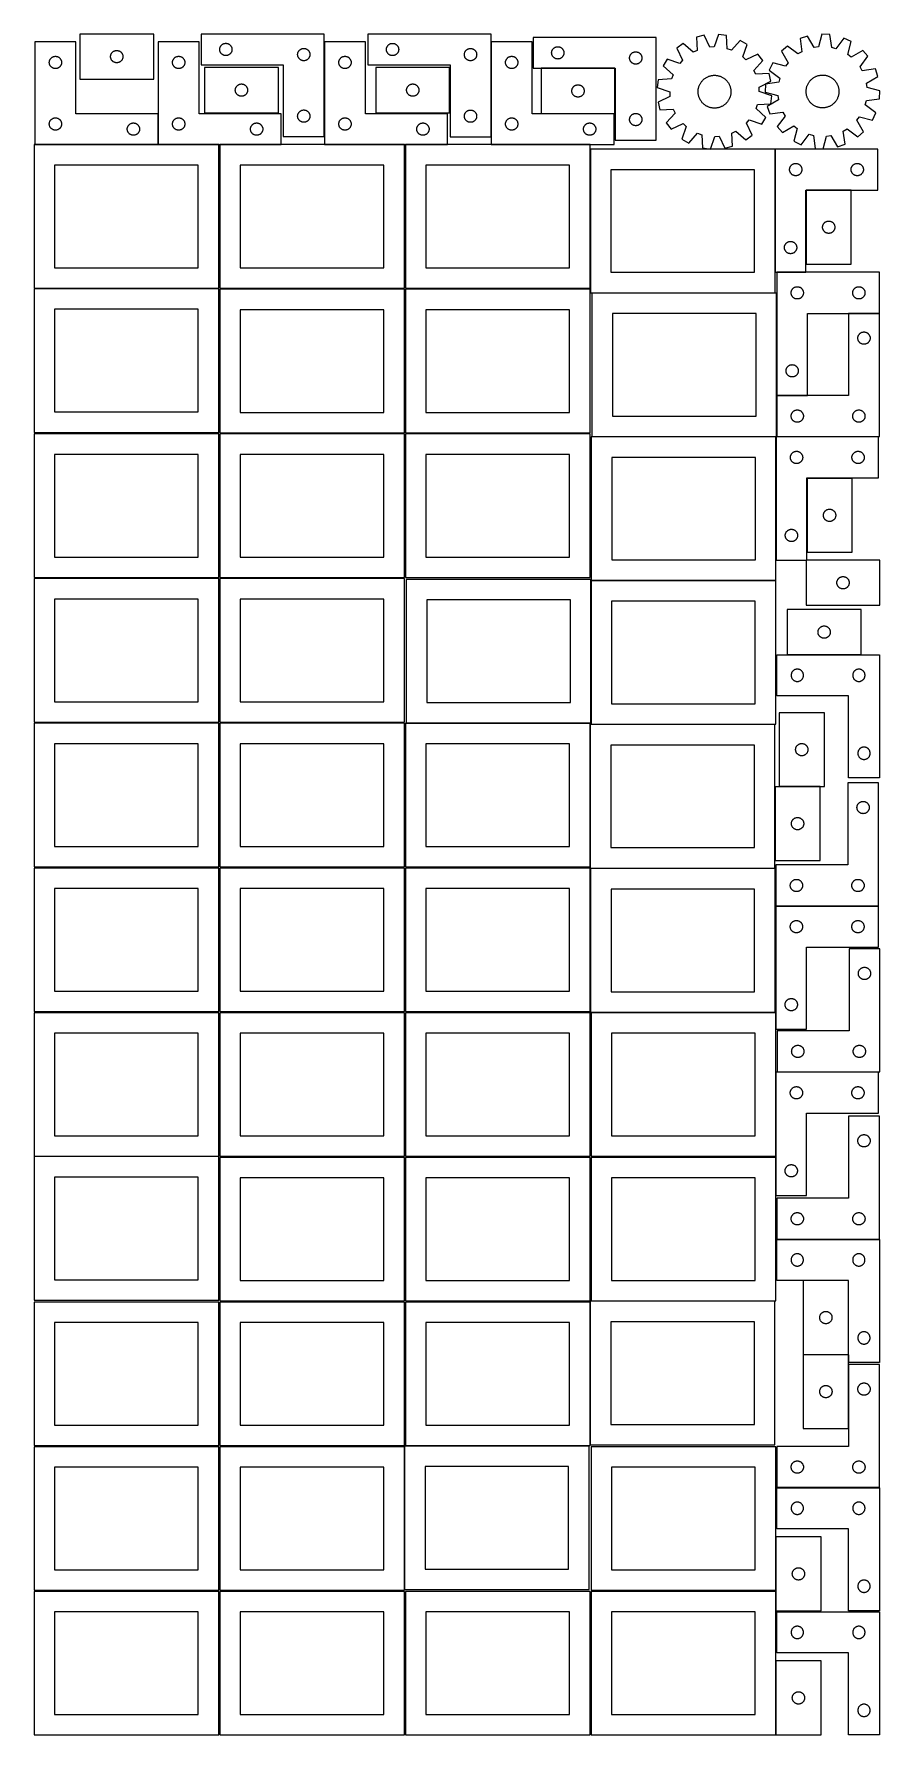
# Model space of a CAD drawing. Header units: millimetres. Extents: x 7 to 1243, y 7 to 2493.
import ezdxf

# ---------------------------------------------------------------- set-up
doc = ezdxf.new("R2010")
doc.units = ezdxf.units.MM
doc.layers.add('COMMON', color=5, linetype='CONTINUOUS', true_color=0x0000ff)
doc.layers.add('CUT', color=7, linetype='CONTINUOUS', true_color=0x000000)

msp = doc.modelspace()

# ---------------------------------------------------------------- linework, layer by layer
at = {"layer": 'COMMON'}
for p, q in [((431.101719, 2343.445624), (431.101719, 2481.930532)), ((674.87244, 2343.371161), (674.87244, 2481.930532)), ((855.958554, 2443.356901), (747.958554, 2443.356901)), ((187.941929, 2331.930532), (187.941929, 2376.930532)), ((187.841928, 2331.830532), (7.841928, 2331.830532)), ((276.520933, 2331.830532), (188.041929, 2331.830532)), ((368.041929, 2331.830532), (278.041929, 2331.830532)), ((548.041929, 2331.830532), (431.201719, 2331.830532)), ((611.201719, 2331.830532), (549.562864, 2331.830532)), ((819.562864, 2331.830532), (674.97244, 2331.830532)), ((1090.180987, 2145.283751), (1090.180987, 2325.086496)), ((1092.478625, 1965.06378), (1092.478625, 2114.80488)), ((1242.578625, 2084.96378), (1197.578625, 2084.96378)), ((1092.478625, 1904.863779), (1092.478625, 1964.863779)), ((1137.578625, 1964.96378), (1092.578625, 1964.96378)), ((1091.392083, 1724.431944), (1091.392083, 1904.431944)), ((1215.855405, 1585.968056), (1107.855405, 1585.968056)), ((1089.887321, 1392.990052), (1089.887321, 1284.990052)), ((1155.987322, 1393.090053), (1096.136001, 1393.090053)), ((1241.283739, 1218.456506), (1091.309584, 1218.456506)), ((1091.183739, 1038.356505), (1091.183739, 1062.604799)), ((1091.183739, 852.604799), (1091.183739, 975.448424)), ((1091.183739, 795.448424), (1091.183739, 851.083864)), ((1242.554295, 731.183871), (1092.604731, 731.183871)), ((1197.454295, 562.550812), (1197.454295, 551.08387)), ((1242.604731, 368.14194), (1092.604731, 368.14194)), ((1091.183738, 296.041934), (1091.183738, 218.041933)), ((1091.183738, 216.520967), (1091.183738, 188.041934))]:
    msp.add_line(p, q, dxfattribs=at)
at = {"layer": 'CUT'}
for p, q in [((181.473933, 2493.448797), (73.473933, 2493.448797)), ((73.473933, 2493.448797), (73.473933, 2427.448797)), ((181.473933, 2427.448797), (181.473933, 2493.448797)), ((431.001718, 2493.445624), (251.001718, 2493.445624)), ((251.001718, 2493.445624), (251.001718, 2448.445624)), ((431.001718, 2343.445624), (431.001718, 2493.445624)), ((674.772439, 2493.371161), (494.772439, 2493.371161)), ((494.772439, 2493.371161), (494.772439, 2448.371161)), ((674.772439, 2343.371161), (674.772439, 2493.371161)), ((916.356409, 2488.456901), (736.356409, 2488.456901)), ((736.356409, 2488.456901), (736.356409, 2443.456901)), ((916.356409, 2338.456901), (916.356409, 2488.456901)), ((986.258726, 2491.745003), (975.085555, 2488.873466)), ((975.085555, 2488.873466), (976.088041, 2469.52308)), ((994.710427, 2474.309087), (986.258726, 2491.745003)), ((1007.609354, 2492.924952), (1001.130458, 2474.663892)), ((1019.030908, 2491.302119), (1007.609354, 2492.924952)), ((1020.166825, 2471.959107), (1019.030908, 2491.302119)), ((1137.452927, 2490.55104), (1126.555042, 2486.766655)), ((1147.315581, 2473.872596), (1137.452927, 2490.55104)), ((1158.633198, 2493.490045), (1153.684386, 2474.756341)), ((1170.149752, 2492.815921), (1158.633198, 2493.490045)), ((1172.879091, 2473.632774), (1170.149752, 2492.815921)), ((1190.842479, 2487.425869), (1179.101295, 2472.012011)), ((1201.224412, 2482.395865), (1190.842479, 2487.425869)), ((67.841928, 2481.930532), (7.841928, 2481.930532)), ((7.841928, 2481.930532), (7.841928, 2331.930532)), ((67.841928, 2376.930532), (67.841928, 2481.930532)), ((118.55093, 2461.623533), (118.646866, 2462.20461)), ((118.646866, 2462.20461), (118.780601, 2462.778168)), ((118.780601, 2462.778168), (118.951562, 2463.341752)), ((118.951562, 2463.341752), (119.159018, 2463.892948)), ((119.159018, 2463.892948), (119.402079, 2464.429395)), ((119.402079, 2464.429395), (119.679705, 2464.948797)), ((119.679705, 2464.948797), (119.990707, 2465.448929)), ((119.990707, 2465.448929), (120.333753, 2465.92765)), ((120.333753, 2465.92765), (120.707375, 2466.382909)), ((120.707375, 2466.382909), (121.109972, 2466.812758)), ((121.109972, 2466.812758), (121.539821, 2467.215355)), ((121.539821, 2467.215355), (121.995081, 2467.588977)), ((121.995081, 2467.588977), (122.473801, 2467.932024)), ((122.473801, 2467.932024), (122.973933, 2468.243026)), ((122.973933, 2468.243026), (123.493335, 2468.520652)), ((123.493335, 2468.520652), (124.029782, 2468.763713)), ((124.029782, 2468.763713), (124.580978, 2468.971168)), ((124.580978, 2468.971168), (125.144562, 2469.142129)), ((125.144562, 2469.142129), (125.71812, 2469.275865)), ((125.71812, 2469.275865), (126.299198, 2469.371801)), ((126.299198, 2469.371801), (126.885305, 2469.429527)), ((126.885305, 2469.429527), (127.473933, 2469.448797)), ((127.473933, 2469.448797), (128.062562, 2469.429527)), ((128.062562, 2469.429527), (128.648669, 2469.371801)), ((128.648669, 2469.371801), (129.229746, 2469.275865)), ((129.229746, 2469.275865), (129.803305, 2469.142129)), ((129.803305, 2469.142129), (130.366889, 2468.971168)), ((130.366889, 2468.971168), (130.918084, 2468.763713)), ((130.918084, 2468.763713), (131.454532, 2468.520652)), ((131.454532, 2468.520652), (131.973933, 2468.243026)), ((131.973933, 2468.243026), (132.474065, 2467.932024)), ((132.474065, 2467.932024), (132.952786, 2467.588977)), ((132.952786, 2467.588977), (133.408046, 2467.215355)), ((133.408046, 2467.215355), (133.837894, 2466.812758)), ((133.837894, 2466.812758), (134.240492, 2466.382909)), ((134.240492, 2466.382909), (134.614113, 2465.92765)), ((134.614113, 2465.92765), (134.95716, 2465.448929)), ((134.95716, 2465.448929), (135.268162, 2464.948797)), ((135.268162, 2464.948797), (135.545788, 2464.429395)), ((135.545788, 2464.429395), (135.788849, 2463.892948)), ((135.788849, 2463.892948), (135.996305, 2463.341752)), ((135.996305, 2463.341752), (136.167266, 2462.778168)), ((136.167266, 2462.778168), (136.301001, 2462.20461)), ((136.301001, 2462.20461), (136.396937, 2461.623533)), ((248.041929, 2481.930532), (188.041929, 2481.930532)), ((188.041929, 2481.930532), (188.041929, 2331.930532)), ((248.041929, 2376.930532), (248.041929, 2481.930532)), ((278.001718, 2470.945624), (278.020987, 2471.534252)), ((278.020987, 2470.356995), (278.001718, 2470.945624)), ((278.020987, 2471.534252), (278.078714, 2472.120359)), ((278.078714, 2469.770888), (278.020987, 2470.356995)), ((278.078714, 2472.120359), (278.17465, 2472.701437)), ((278.17465, 2469.189811), (278.078714, 2469.770888)), ((278.17465, 2472.701437), (278.308385, 2473.274995)), ((278.308385, 2468.616252), (278.17465, 2469.189811)), ((278.308385, 2473.274995), (278.479347, 2473.838579)), ((278.479347, 2468.052668), (278.308385, 2468.616252)), ((278.479347, 2473.838579), (278.686802, 2474.389775)), ((278.686802, 2467.501473), (278.479347, 2468.052668)), ((278.686802, 2474.389775), (278.929863, 2474.926222)), ((278.929863, 2466.965025), (278.686802, 2467.501473)), ((278.929863, 2474.926222), (279.207489, 2475.445624)), ((279.207489, 2466.445624), (278.929863, 2466.965025)), ((279.207489, 2475.445624), (279.518491, 2475.945756)), ((279.518491, 2465.945492), (279.207489, 2466.445624)), ((279.518491, 2475.945756), (279.861538, 2476.424477)), ((279.861538, 2465.466771), (279.518491, 2465.945492)), ((279.861538, 2476.424477), (280.235159, 2476.879736)), ((280.235159, 2465.011511), (279.861538, 2465.466771)), ((280.235159, 2476.879736), (280.637757, 2477.309585)), ((280.637757, 2464.581663), (280.235159, 2465.011511)), ((280.637757, 2477.309585), (281.067605, 2477.712182)), ((281.067605, 2464.179065), (280.637757, 2464.581663)), ((281.067605, 2477.712182), (281.522865, 2478.085804)), ((281.522865, 2463.805444), (281.067605, 2464.179065)), ((281.522865, 2478.085804), (282.001586, 2478.42885)), ((282.001586, 2463.462397), (281.522865, 2463.805444)), ((282.001586, 2478.42885), (282.501718, 2478.739852)), ((282.501718, 2463.151395), (282.001586, 2463.462397)), ((282.501718, 2478.739852), (283.021119, 2479.017478)), ((283.021119, 2462.873769), (282.501718, 2463.151395)), ((283.021119, 2479.017478), (283.557567, 2479.260539)), ((283.557567, 2462.630708), (283.021119, 2462.873769)), ((283.557567, 2479.260539), (284.108762, 2479.467995)), ((284.108762, 2462.423252), (283.557567, 2462.630708)), ((284.108762, 2479.467995), (284.672346, 2479.638956)), ((284.672346, 2462.252291), (284.108762, 2462.423252)), ((284.672346, 2479.638956), (285.245905, 2479.772691)), ((285.245905, 2462.118556), (284.672346, 2462.252291)), ((285.245905, 2479.772691), (285.826982, 2479.868627)), ((285.826982, 2462.02262), (285.245905, 2462.118556)), ((285.826982, 2479.868627), (286.41309, 2479.926354)), ((286.41309, 2479.926354), (287.001718, 2479.945624)), ((287.001718, 2479.945624), (287.590346, 2479.926354)), ((287.590346, 2479.926354), (288.176453, 2479.868627)), ((288.176453, 2479.868627), (288.757531, 2479.772691)), ((288.757531, 2462.118556), (288.176453, 2462.02262)), ((288.757531, 2479.772691), (289.331089, 2479.638956)), ((289.331089, 2462.252291), (288.757531, 2462.118556)), ((289.331089, 2479.638956), (289.894673, 2479.467995)), ((289.894673, 2462.423252), (289.331089, 2462.252291)), ((289.894673, 2479.467995), (290.445869, 2479.260539)), ((290.445869, 2462.630708), (289.894673, 2462.423252)), ((290.445869, 2479.260539), (290.982316, 2479.017478)), ((290.982316, 2462.873769), (290.445869, 2462.630708)), ((290.982316, 2479.017478), (291.501718, 2478.739852)), ((291.501718, 2463.151395), (290.982316, 2462.873769)), ((291.501718, 2478.739852), (292.00185, 2478.42885)), ((292.00185, 2463.462397), (291.501718, 2463.151395)), ((292.00185, 2478.42885), (292.480571, 2478.085804)), ((292.480571, 2463.805444), (292.00185, 2463.462397)), ((292.480571, 2478.085804), (292.93583, 2477.712182)), ((292.93583, 2464.179065), (292.480571, 2463.805444)), ((292.93583, 2477.712182), (293.365679, 2477.309585)), ((293.365679, 2464.581663), (292.93583, 2464.179065)), ((293.365679, 2477.309585), (293.768276, 2476.879736)), ((293.768276, 2465.011511), (293.365679, 2464.581663)), ((293.768276, 2476.879736), (294.141898, 2476.424477)), ((294.141898, 2465.466771), (293.768276, 2465.011511)), ((294.141898, 2476.424477), (294.484944, 2475.945756)), ((294.484944, 2465.945492), (294.141898, 2465.466771)), ((294.484944, 2475.945756), (294.795946, 2475.445624)), ((294.795946, 2466.445624), (294.484944, 2465.945492)), ((294.795946, 2475.445624), (295.073572, 2474.926222)), ((295.073572, 2466.965025), (294.795946, 2466.445624)), ((295.073572, 2474.926222), (295.316633, 2474.389775)), ((295.316633, 2467.501473), (295.073572, 2466.965025)), ((295.316633, 2474.389775), (295.524089, 2473.838579)), ((295.524089, 2468.052668), (295.316633, 2467.501473)), ((295.524089, 2473.838579), (295.69505, 2473.274995)), ((295.69505, 2468.616252), (295.524089, 2468.052668)), ((295.69505, 2473.274995), (295.828785, 2472.701437)), ((295.828785, 2469.189811), (295.69505, 2468.616252)), ((295.828785, 2472.701437), (295.924721, 2472.120359)), ((295.924721, 2469.770888), (295.828785, 2469.189811)), ((295.924721, 2472.120359), (295.982448, 2471.534252)), ((295.982448, 2470.356995), (295.924721, 2469.770888)), ((295.982448, 2471.534252), (296.001718, 2470.945624)), ((296.001718, 2470.945624), (295.982448, 2470.356995)), ((392.001718, 2463.445624), (392.020987, 2464.034252)), ((392.020987, 2462.856995), (392.001718, 2463.445624)), ((392.020987, 2464.034252), (392.078714, 2464.620359)), ((392.078714, 2462.270888), (392.020987, 2462.856995)), ((392.078714, 2464.620359), (392.17465, 2465.201437)), ((392.17465, 2461.689811), (392.078714, 2462.270888)), ((392.17465, 2465.201437), (392.308385, 2465.774995)), ((392.308385, 2465.774995), (392.479347, 2466.338579)), ((392.479347, 2466.338579), (392.686802, 2466.889775)), ((392.686802, 2466.889775), (392.929863, 2467.426222)), ((392.929863, 2467.426222), (393.207489, 2467.945624)), ((393.207489, 2467.945624), (393.518491, 2468.445756)), ((393.518491, 2468.445756), (393.861538, 2468.924477)), ((393.861538, 2468.924477), (394.235159, 2469.379736)), ((394.235159, 2469.379736), (394.637757, 2469.809585)), ((394.637757, 2469.809585), (395.067605, 2470.212182)), ((395.067605, 2470.212182), (395.522865, 2470.585804)), ((395.522865, 2470.585804), (396.001586, 2470.92885)), ((396.001586, 2470.92885), (396.501718, 2471.239852)), ((396.501718, 2471.239852), (397.021119, 2471.517478)), ((397.021119, 2471.517478), (397.557567, 2471.760539)), ((397.557567, 2471.760539), (398.108762, 2471.967995)), ((398.108762, 2471.967995), (398.672346, 2472.138956)), ((398.672346, 2472.138956), (399.245905, 2472.272691)), ((399.245905, 2472.272691), (399.826982, 2472.368627)), ((399.826982, 2472.368627), (400.41309, 2472.426354)), ((400.41309, 2472.426354), (401.001718, 2472.445624)), ((401.001718, 2472.445624), (401.590346, 2472.426354)), ((401.590346, 2472.426354), (402.176453, 2472.368627)), ((402.176453, 2472.368627), (402.757531, 2472.272691)), ((402.757531, 2472.272691), (403.331089, 2472.138956)), ((403.331089, 2472.138956), (403.894673, 2471.967995)), ((403.894673, 2471.967995), (404.445869, 2471.760539)), ((404.445869, 2471.760539), (404.982316, 2471.517478)), ((404.982316, 2471.517478), (405.501718, 2471.239852)), ((405.501718, 2471.239852), (406.00185, 2470.92885)), ((406.00185, 2470.92885), (406.480571, 2470.585804)), ((406.480571, 2470.585804), (406.93583, 2470.212182)), ((406.93583, 2470.212182), (407.365679, 2469.809585)), ((407.365679, 2469.809585), (407.768276, 2469.379736)), ((407.768276, 2469.379736), (408.141898, 2468.924477)), ((408.141898, 2468.924477), (408.484944, 2468.445756)), ((408.484944, 2468.445756), (408.795946, 2467.945624)), ((408.795946, 2467.945624), (409.073572, 2467.426222)), ((409.073572, 2467.426222), (409.316633, 2466.889775)), ((409.316633, 2466.889775), (409.524089, 2466.338579)), ((409.524089, 2466.338579), (409.69505, 2465.774995)), ((409.69505, 2465.774995), (409.828785, 2465.201437)), ((409.828785, 2465.201437), (409.924721, 2464.620359)), ((409.924721, 2462.270888), (409.828785, 2461.689811)), ((409.924721, 2464.620359), (409.982448, 2464.034252)), ((409.982448, 2462.856995), (409.924721, 2462.270888)), ((409.982448, 2464.034252), (410.001718, 2463.445624)), ((410.001718, 2463.445624), (409.982448, 2462.856995)), ((491.201719, 2481.930532), (431.201719, 2481.930532)), ((431.201719, 2481.930532), (431.201719, 2331.930532)), ((491.201719, 2376.930532), (491.201719, 2481.930532)), ((521.772439, 2470.871161), (521.791709, 2471.459789)), ((521.791709, 2470.282533), (521.772439, 2470.871161)), ((521.791709, 2471.459789), (521.849435, 2472.045896)), ((521.849435, 2469.696425), (521.791709, 2470.282533)), ((521.849435, 2472.045896), (521.945372, 2472.626974)), ((521.945372, 2469.115348), (521.849435, 2469.696425)), ((521.945372, 2472.626974), (522.079107, 2473.200532)), ((522.079107, 2468.541789), (521.945372, 2469.115348)), ((522.079107, 2473.200532), (522.250068, 2473.764116)), ((522.250068, 2467.978206), (522.079107, 2468.541789)), ((522.250068, 2473.764116), (522.457523, 2474.315312)), ((522.457523, 2467.42701), (522.250068, 2467.978206)), ((522.457523, 2474.315312), (522.700584, 2474.851759)), ((522.700584, 2466.890563), (522.457523, 2467.42701)), ((522.700584, 2474.851759), (522.97821, 2475.371161)), ((522.97821, 2466.371161), (522.700584, 2466.890563)), ((522.97821, 2475.371161), (523.289213, 2475.871293)), ((523.289213, 2465.871029), (522.97821, 2466.371161)), ((523.289213, 2475.871293), (523.632259, 2476.350014)), ((523.632259, 2465.392308), (523.289213, 2465.871029)), ((523.632259, 2476.350014), (524.005881, 2476.805273)), ((524.005881, 2464.937048), (523.632259, 2465.392308)), ((524.005881, 2476.805273), (524.408478, 2477.235122)), ((524.408478, 2464.5072), (524.005881, 2464.937048)), ((524.408478, 2477.235122), (524.838327, 2477.637719)), ((524.838327, 2464.104602), (524.408478, 2464.5072)), ((524.838327, 2477.637719), (525.293586, 2478.011341)), ((525.293586, 2463.730981), (524.838327, 2464.104602)), ((525.293586, 2478.011341), (525.772307, 2478.354387)), ((525.772307, 2463.387934), (525.293586, 2463.730981)), ((525.772307, 2478.354387), (526.272439, 2478.665389)), ((526.272439, 2463.076932), (525.772307, 2463.387934)), ((526.272439, 2478.665389), (526.791841, 2478.943015)), ((526.791841, 2462.799306), (526.272439, 2463.076932)), ((526.791841, 2478.943015), (527.328288, 2479.186077)), ((527.328288, 2462.556245), (526.791841, 2462.799306)), ((527.328288, 2479.186077), (527.879484, 2479.393532)), ((527.879484, 2462.34879), (527.328288, 2462.556245)), ((527.879484, 2479.393532), (528.443068, 2479.564493)), ((528.443068, 2462.177828), (527.879484, 2462.34879)), ((528.443068, 2479.564493), (529.016626, 2479.698228)), ((529.016626, 2462.044093), (528.443068, 2462.177828)), ((529.016626, 2479.698228), (529.597703, 2479.794165)), ((529.597703, 2479.794165), (530.183811, 2479.851891)), ((530.183811, 2479.851891), (530.772439, 2479.871161)), ((530.772439, 2479.871161), (531.361067, 2479.851891)), ((531.361067, 2479.851891), (531.947175, 2479.794165)), ((531.947175, 2479.794165), (532.528252, 2479.698228)), ((532.528252, 2479.698228), (533.101811, 2479.564493)), ((533.101811, 2462.177828), (532.528252, 2462.044093)), ((533.101811, 2479.564493), (533.665394, 2479.393532)), ((533.665394, 2462.34879), (533.101811, 2462.177828)), ((533.665394, 2479.393532), (534.21659, 2479.186077)), ((534.21659, 2462.556245), (533.665394, 2462.34879)), ((534.21659, 2479.186077), (534.753037, 2478.943015)), ((534.753037, 2462.799306), (534.21659, 2462.556245)), ((534.753037, 2478.943015), (535.272439, 2478.665389)), ((535.272439, 2463.076932), (534.753037, 2462.799306)), ((535.272439, 2478.665389), (535.772571, 2478.354387)), ((535.772571, 2463.387934), (535.272439, 2463.076932)), ((535.772571, 2478.354387), (536.251292, 2478.011341)), ((536.251292, 2463.730981), (535.772571, 2463.387934)), ((536.251292, 2478.011341), (536.706551, 2477.637719)), ((536.706551, 2464.104602), (536.251292, 2463.730981)), ((536.706551, 2477.637719), (537.1364, 2477.235122)), ((537.1364, 2464.5072), (536.706551, 2464.104602)), ((537.1364, 2477.235122), (537.538997, 2476.805273)), ((537.538997, 2464.937048), (537.1364, 2464.5072)), ((537.538997, 2476.805273), (537.912619, 2476.350014)), ((537.912619, 2465.392308), (537.538997, 2464.937048)), ((537.912619, 2476.350014), (538.255666, 2475.871293)), ((538.255666, 2465.871029), (537.912619, 2465.392308)), ((538.255666, 2475.871293), (538.566668, 2475.371161)), ((538.566668, 2466.371161), (538.255666, 2465.871029)), ((538.566668, 2475.371161), (538.844294, 2474.851759)), ((538.844294, 2466.890563), (538.566668, 2466.371161)), ((538.844294, 2474.851759), (539.087355, 2474.315312)), ((539.087355, 2467.42701), (538.844294, 2466.890563)), ((539.087355, 2474.315312), (539.29481, 2473.764116)), ((539.29481, 2467.978206), (539.087355, 2467.42701)), ((539.29481, 2473.764116), (539.465772, 2473.200532)), ((539.465772, 2468.541789), (539.29481, 2467.978206)), ((539.465772, 2473.200532), (539.599507, 2472.626974)), ((539.599507, 2469.115348), (539.465772, 2468.541789)), ((539.599507, 2472.626974), (539.695443, 2472.045896)), ((539.695443, 2469.696425), (539.599507, 2469.115348)), ((539.695443, 2472.045896), (539.753169, 2471.459789)), ((539.753169, 2470.282533), (539.695443, 2469.696425)), ((539.753169, 2471.459789), (539.772439, 2470.871161)), ((539.772439, 2470.871161), (539.753169, 2470.282533)), ((635.772439, 2463.371161), (635.791709, 2463.959789)), ((635.791709, 2462.782533), (635.772439, 2463.371161)), ((635.791709, 2463.959789), (635.849435, 2464.545896)), ((635.849435, 2462.196425), (635.791709, 2462.782533)), ((635.849435, 2464.545896), (635.945372, 2465.126974)), ((635.945372, 2461.615348), (635.849435, 2462.196425)), ((635.945372, 2465.126974), (636.079107, 2465.700532)), ((636.079107, 2465.700532), (636.250068, 2466.264116)), ((636.250068, 2466.264116), (636.457523, 2466.815312)), ((636.457523, 2466.815312), (636.700584, 2467.351759)), ((636.700584, 2467.351759), (636.97821, 2467.871161)), ((636.97821, 2467.871161), (637.289213, 2468.371293)), ((637.289213, 2468.371293), (637.632259, 2468.850014)), ((637.632259, 2468.850014), (638.005881, 2469.305273)), ((638.005881, 2469.305273), (638.408478, 2469.735122)), ((638.408478, 2469.735122), (638.838327, 2470.137719)), ((638.838327, 2470.137719), (639.293586, 2470.511341)), ((639.293586, 2470.511341), (639.772307, 2470.854387)), ((639.772307, 2470.854387), (640.272439, 2471.165389)), ((640.272439, 2471.165389), (640.791841, 2471.443015)), ((640.791841, 2471.443015), (641.328288, 2471.686077)), ((641.328288, 2471.686077), (641.879484, 2471.893532)), ((641.879484, 2471.893532), (642.443068, 2472.064493)), ((642.443068, 2472.064493), (643.016626, 2472.198228)), ((643.016626, 2472.198228), (643.597703, 2472.294165)), ((643.597703, 2472.294165), (644.183811, 2472.351891)), ((644.183811, 2472.351891), (644.772439, 2472.371161)), ((644.772439, 2472.371161), (645.361067, 2472.351891)), ((645.361067, 2472.351891), (645.947175, 2472.294165)), ((645.947175, 2472.294165), (646.528252, 2472.198228)), ((646.528252, 2472.198228), (647.101811, 2472.064493)), ((647.101811, 2472.064493), (647.665394, 2471.893532)), ((647.665394, 2471.893532), (648.21659, 2471.686077)), ((648.21659, 2471.686077), (648.753037, 2471.443015)), ((648.753037, 2471.443015), (649.272439, 2471.165389)), ((649.272439, 2471.165389), (649.772571, 2470.854387)), ((649.772571, 2470.854387), (650.251292, 2470.511341)), ((650.251292, 2470.511341), (650.706551, 2470.137719)), ((650.706551, 2470.137719), (651.1364, 2469.735122)), ((651.1364, 2469.735122), (651.538997, 2469.305273)), ((651.538997, 2469.305273), (651.912619, 2468.850014)), ((651.912619, 2468.850014), (652.255666, 2468.371293)), ((652.255666, 2468.371293), (652.566668, 2467.871161)), ((652.566668, 2467.871161), (652.844294, 2467.351759)), ((652.844294, 2467.351759), (653.087355, 2466.815312)), ((653.087355, 2466.815312), (653.29481, 2466.264116)), ((653.29481, 2466.264116), (653.465772, 2465.700532)), ((653.465772, 2465.700532), (653.599507, 2465.126974)), ((653.599507, 2465.126974), (653.695443, 2464.545896)), ((653.695443, 2462.196425), (653.599507, 2461.615348)), ((653.695443, 2464.545896), (653.753169, 2463.959789)), ((653.753169, 2462.782533), (653.695443, 2462.196425)), ((653.753169, 2463.959789), (653.772439, 2463.371161)), ((653.772439, 2463.371161), (653.753169, 2462.782533)), ((734.97244, 2481.930532), (674.97244, 2481.930532)), ((674.97244, 2481.930532), (674.97244, 2331.930532)), ((734.97244, 2376.930532), (734.97244, 2481.930532)), ((763.356409, 2465.956901), (763.375679, 2466.545529)), ((763.375679, 2465.368272), (763.356409, 2465.956901)), ((763.375679, 2466.545529), (763.433405, 2467.131636)), ((763.433405, 2464.782165), (763.375679, 2465.368272)), ((763.433405, 2467.131636), (763.529342, 2467.712713)), ((763.529342, 2464.201088), (763.433405, 2464.782165)), ((763.529342, 2467.712713), (763.663077, 2468.286272)), ((763.663077, 2463.627529), (763.529342, 2464.201088)), ((763.663077, 2468.286272), (763.834038, 2468.849856)), ((763.834038, 2463.063945), (763.663077, 2463.627529)), ((763.834038, 2468.849856), (764.041493, 2469.401051)), ((764.041493, 2462.51275), (763.834038, 2463.063945)), ((764.041493, 2469.401051), (764.284555, 2469.937499)), ((764.284555, 2461.976302), (764.041493, 2462.51275)), ((764.284555, 2469.937499), (764.562181, 2470.456901)), ((764.562181, 2470.456901), (764.873183, 2470.957033)), ((764.873183, 2470.957033), (765.216229, 2471.435753)), ((765.216229, 2471.435753), (765.589851, 2471.891013)), ((765.589851, 2471.891013), (765.992448, 2472.320862)), ((765.992448, 2472.320862), (766.422297, 2472.723459)), ((766.422297, 2472.723459), (766.877556, 2473.097081)), ((766.877556, 2473.097081), (767.356277, 2473.440127)), ((767.356277, 2473.440127), (767.856409, 2473.751129)), ((767.856409, 2473.751129), (768.375811, 2474.028755)), ((768.375811, 2474.028755), (768.912258, 2474.271816)), ((768.912258, 2474.271816), (769.463454, 2474.479272)), ((769.463454, 2474.479272), (770.027038, 2474.650233)), ((770.027038, 2474.650233), (770.600596, 2474.783968)), ((770.600596, 2474.783968), (771.181673, 2474.879904)), ((771.181673, 2474.879904), (771.767781, 2474.937631)), ((771.767781, 2474.937631), (772.356409, 2474.956901)), ((772.356409, 2474.956901), (772.945037, 2474.937631)), ((772.945037, 2474.937631), (773.531145, 2474.879904)), ((773.531145, 2474.879904), (774.112222, 2474.783968)), ((774.112222, 2474.783968), (774.685781, 2474.650233)), ((774.685781, 2474.650233), (775.249364, 2474.479272)), ((775.249364, 2474.479272), (775.80056, 2474.271816)), ((775.80056, 2474.271816), (776.337007, 2474.028755)), ((776.337007, 2474.028755), (776.856409, 2473.751129)), ((776.856409, 2473.751129), (777.356541, 2473.440127)), ((777.356541, 2473.440127), (777.835262, 2473.097081)), ((777.835262, 2473.097081), (778.290522, 2472.723459)), ((778.290522, 2472.723459), (778.72037, 2472.320862)), ((778.72037, 2472.320862), (779.122967, 2471.891013)), ((779.122967, 2471.891013), (779.496589, 2471.435753)), ((779.496589, 2471.435753), (779.839636, 2470.957033)), ((779.839636, 2470.957033), (780.150638, 2470.456901)), ((780.150638, 2470.456901), (780.428264, 2469.937499)), ((780.428264, 2469.937499), (780.671325, 2469.401051)), ((780.671325, 2462.51275), (780.428264, 2461.976302)), ((780.671325, 2469.401051), (780.87878, 2468.849856)), ((780.87878, 2463.063945), (780.671325, 2462.51275)), ((780.87878, 2468.849856), (781.049742, 2468.286272)), ((781.049742, 2463.627529), (780.87878, 2463.063945)), ((781.049742, 2468.286272), (781.183477, 2467.712713)), ((781.183477, 2464.201088), (781.049742, 2463.627529)), ((781.183477, 2467.712713), (781.279413, 2467.131636)), ((781.279413, 2464.782165), (781.183477, 2464.201088)), ((781.279413, 2467.131636), (781.33714, 2466.545529)), ((781.33714, 2465.368272), (781.279413, 2464.782165)), ((781.33714, 2466.545529), (781.356409, 2465.956901)), ((781.356409, 2465.956901), (781.33714, 2465.368272)), ((878.041493, 2461.901051), (878.284555, 2462.437499)), ((878.284555, 2462.437499), (878.562181, 2462.956901)), ((878.562181, 2462.956901), (878.873183, 2463.457033)), ((878.873183, 2463.457033), (879.216229, 2463.935753)), ((879.216229, 2463.935753), (879.589851, 2464.391013)), ((879.589851, 2464.391013), (879.992448, 2464.820862)), ((879.992448, 2464.820862), (880.422297, 2465.223459)), ((880.422297, 2465.223459), (880.877556, 2465.597081)), ((880.877556, 2465.597081), (881.356277, 2465.940127)), ((881.356277, 2465.940127), (881.856409, 2466.251129)), ((881.856409, 2466.251129), (882.375811, 2466.528755)), ((882.375811, 2466.528755), (882.912258, 2466.771816)), ((882.912258, 2466.771816), (883.463454, 2466.979272)), ((883.463454, 2466.979272), (884.027038, 2467.150233)), ((884.027038, 2467.150233), (884.600596, 2467.283968)), ((884.600596, 2467.283968), (885.181673, 2467.379904)), ((885.181673, 2467.379904), (885.767781, 2467.437631)), ((885.767781, 2467.437631), (886.356409, 2467.456901)), ((886.356409, 2467.456901), (886.945037, 2467.437631)), ((886.945037, 2467.437631), (887.531145, 2467.379904)), ((887.531145, 2467.379904), (888.112222, 2467.283968)), ((888.112222, 2467.283968), (888.685781, 2467.150233)), ((888.685781, 2467.150233), (889.249364, 2466.979272)), ((889.249364, 2466.979272), (889.80056, 2466.771816)), ((889.80056, 2466.771816), (890.337007, 2466.528755)), ((890.337007, 2466.528755), (890.856409, 2466.251129)), ((890.856409, 2466.251129), (891.356541, 2465.940127)), ((891.356541, 2465.940127), (891.835262, 2465.597081)), ((891.835262, 2465.597081), (892.290522, 2465.223459)), ((892.290522, 2465.223459), (892.72037, 2464.820862)), ((892.72037, 2464.820862), (893.122967, 2464.391013)), ((893.122967, 2464.391013), (893.496589, 2463.935753)), ((893.496589, 2463.935753), (893.839636, 2463.457033)), ((893.839636, 2463.457033), (894.150638, 2462.956901)), ((894.150638, 2462.956901), (894.428264, 2462.437499)), ((894.428264, 2462.437499), (894.671325, 2461.901051)), ((955.811694, 2479.612803), (946.58792, 2472.684061)), ((946.58792, 2472.684061), (954.919168, 2455.19027)), ((970.292483, 2466.738443), (955.811694, 2479.612803)), ((976.088041, 2469.52308), (970.292483, 2466.738443)), ((1001.130458, 2474.663892), (994.710427, 2474.309087)), ((1026.233938, 2469.830065), (1020.166825, 2471.959107)), ((1039.207863, 2484.221718), (1026.233938, 2469.830065)), ((1049.138971, 2478.351577), (1039.207863, 2484.221718)), ((1042.786172, 2460.046268), (1049.138971, 2478.351577)), ((1065.070495, 2464.088753), (1047.576704, 2455.757505)), ((1071.999237, 2454.864979), (1065.070495, 2464.088753)), ((1108.111732, 2475.946029), (1099.491621, 2468.279273)), ((1099.491621, 2468.279273), (1109.239012, 2451.533206)), ((1123.6062, 2464.31143), (1108.111732, 2475.946029)), ((1129.152015, 2467.565141), (1123.6062, 2464.31143)), ((1126.555042, 2486.766655), (1129.152015, 2467.565141)), ((1153.684386, 2474.756341), (1147.315581, 2473.872596)), ((1179.101295, 2472.012011), (1172.879091, 2473.632774)), ((1196.40492, 2463.628475), (1201.224412, 2482.395865)), ((1201.533248, 2459.749952), (1196.40492, 2463.628475)), ((1218.279315, 2469.497343), (1201.533248, 2459.749952)), ((1225.946071, 2460.877232), (1218.279315, 2469.497343)), ((28.841928, 2451.930532), (28.861197, 2452.519161)), ((28.861197, 2451.341904), (28.841928, 2451.930532)), ((28.861197, 2452.519161), (28.918924, 2453.105268)), ((28.918924, 2450.755797), (28.861197, 2451.341904)), ((28.918924, 2453.105268), (29.01486, 2453.686345)), ((29.01486, 2450.174719), (28.918924, 2450.755797)), ((29.01486, 2453.686345), (29.148595, 2454.259904)), ((29.148595, 2449.601161), (29.01486, 2450.174719)), ((29.148595, 2454.259904), (29.319556, 2454.823488)), ((29.319556, 2449.037577), (29.148595, 2449.601161)), ((29.319556, 2454.823488), (29.527012, 2455.374683)), ((29.527012, 2448.486381), (29.319556, 2449.037577)), ((29.527012, 2455.374683), (29.770073, 2455.911131)), ((29.770073, 2447.949934), (29.527012, 2448.486381)), ((29.770073, 2455.911131), (30.047699, 2456.430532)), ((30.047699, 2447.430532), (29.770073, 2447.949934)), ((30.047699, 2456.430532), (30.358701, 2456.930664)), ((30.358701, 2446.9304), (30.047699, 2447.430532)), ((30.358701, 2456.930664), (30.701748, 2457.409385)), ((30.701748, 2446.451679), (30.358701, 2446.9304)), ((30.701748, 2457.409385), (31.075369, 2457.864645)), ((31.075369, 2445.99642), (30.701748, 2446.451679)), ((31.075369, 2457.864645), (31.477967, 2458.294493)), ((31.477967, 2445.566571), (31.075369, 2445.99642)), ((31.477967, 2458.294493), (31.907815, 2458.697091)), ((31.907815, 2445.163974), (31.477967, 2445.566571)), ((31.907815, 2458.697091), (32.363075, 2459.070712)), ((32.363075, 2444.790352), (31.907815, 2445.163974)), ((32.363075, 2459.070712), (32.841796, 2459.413759)), ((32.841796, 2444.447306), (32.363075, 2444.790352)), ((32.841796, 2459.413759), (33.341928, 2459.724761)), ((33.341928, 2444.136304), (32.841796, 2444.447306)), ((33.341928, 2459.724761), (33.861329, 2460.002387)), ((33.861329, 2443.858678), (33.341928, 2444.136304)), ((33.861329, 2460.002387), (34.397777, 2460.245448)), ((34.397777, 2443.615617), (33.861329, 2443.858678)), ((34.397777, 2460.245448), (34.948972, 2460.452904)), ((34.948972, 2443.408161), (34.397777, 2443.615617)), ((34.948972, 2460.452904), (35.512556, 2460.623865)), ((35.512556, 2443.2372), (34.948972, 2443.408161)), ((35.512556, 2460.623865), (36.086115, 2460.7576)), ((36.086115, 2443.103465), (35.512556, 2443.2372)), ((36.086115, 2460.7576), (36.667192, 2460.853536)), ((36.667192, 2443.007529), (36.086115, 2443.103465)), ((36.667192, 2460.853536), (37.253299, 2460.911263)), ((37.253299, 2442.949802), (36.667192, 2443.007529)), ((37.253299, 2460.911263), (37.841928, 2460.930532)), ((37.841928, 2442.930532), (37.253299, 2442.949802)), ((37.841928, 2460.930532), (38.430556, 2460.911263)), ((38.430556, 2442.949802), (37.841928, 2442.930532)), ((38.430556, 2460.911263), (39.016663, 2460.853536)), ((39.016663, 2443.007529), (38.430556, 2442.949802)), ((39.016663, 2460.853536), (39.597741, 2460.7576)), ((39.597741, 2443.103465), (39.016663, 2443.007529)), ((39.597741, 2460.7576), (40.171299, 2460.623865)), ((40.171299, 2443.2372), (39.597741, 2443.103465)), ((40.171299, 2460.623865), (40.734883, 2460.452904)), ((40.734883, 2443.408161), (40.171299, 2443.2372)), ((40.734883, 2460.452904), (41.286079, 2460.245448)), ((41.286079, 2443.615617), (40.734883, 2443.408161)), ((41.286079, 2460.245448), (41.822526, 2460.002387)), ((41.822526, 2443.858678), (41.286079, 2443.615617)), ((41.822526, 2460.002387), (42.341928, 2459.724761)), ((42.341928, 2444.136304), (41.822526, 2443.858678)), ((42.341928, 2459.724761), (42.84206, 2459.413759)), ((42.84206, 2444.447306), (42.341928, 2444.136304)), ((42.84206, 2459.413759), (43.32078, 2459.070712)), ((43.32078, 2444.790352), (42.84206, 2444.447306)), ((43.32078, 2459.070712), (43.77604, 2458.697091)), ((43.77604, 2445.163974), (43.32078, 2444.790352)), ((43.77604, 2458.697091), (44.205889, 2458.294493)), ((44.205889, 2445.566571), (43.77604, 2445.163974)), ((44.205889, 2458.294493), (44.608486, 2457.864645)), ((44.608486, 2445.99642), (44.205889, 2445.566571)), ((44.608486, 2457.864645), (44.982108, 2457.409385)), ((44.982108, 2446.451679), (44.608486, 2445.99642)), ((44.982108, 2457.409385), (45.325154, 2456.930664)), ((45.325154, 2446.9304), (44.982108, 2446.451679)), ((45.325154, 2456.930664), (45.636156, 2456.430532)), ((45.636156, 2447.430532), (45.325154, 2446.9304)), ((45.636156, 2456.430532), (45.913782, 2455.911131)), ((45.913782, 2447.949934), (45.636156, 2447.430532)), ((45.913782, 2455.911131), (46.156843, 2455.374683)), ((46.156843, 2448.486381), (45.913782, 2447.949934)), ((46.156843, 2455.374683), (46.364299, 2454.823488)), ((46.364299, 2449.037577), (46.156843, 2448.486381)), ((46.364299, 2454.823488), (46.53526, 2454.259904)), ((46.53526, 2449.601161), (46.364299, 2449.037577)), ((46.53526, 2454.259904), (46.668995, 2453.686345)), ((46.668995, 2450.174719), (46.53526, 2449.601161)), ((46.668995, 2453.686345), (46.764931, 2453.105268)), ((46.764931, 2450.755797), (46.668995, 2450.174719)), ((46.764931, 2453.105268), (46.822658, 2452.519161)), ((46.822658, 2451.341904), (46.764931, 2450.755797)), ((46.822658, 2452.519161), (46.841928, 2451.930532)), ((46.841928, 2451.930532), (46.822658, 2451.341904)), ((118.473933, 2460.448797), (118.493203, 2461.037425)), ((118.493203, 2459.860169), (118.473933, 2460.448797)), ((118.493203, 2461.037425), (118.55093, 2461.623533)), ((118.55093, 2459.274061), (118.493203, 2459.860169)), ((118.646866, 2458.692984), (118.55093, 2459.274061)), ((118.780601, 2458.119426), (118.646866, 2458.692984)), ((118.951562, 2457.555842), (118.780601, 2458.119426)), ((119.159018, 2457.004646), (118.951562, 2457.555842)), ((119.402079, 2456.468199), (119.159018, 2457.004646)), ((119.679705, 2455.948797), (119.402079, 2456.468199)), ((119.990707, 2455.448665), (119.679705, 2455.948797)), ((120.333753, 2454.969944), (119.990707, 2455.448665)), ((120.707375, 2454.514685), (120.333753, 2454.969944)), ((121.109972, 2454.084836), (120.707375, 2454.514685)), ((121.539821, 2453.682239), (121.109972, 2454.084836)), ((121.995081, 2453.308617), (121.539821, 2453.682239)), ((122.473801, 2452.965571), (121.995081, 2453.308617)), ((122.973933, 2452.654568), (122.473801, 2452.965571)), ((123.493335, 2452.376942), (122.973933, 2452.654568)), ((124.029782, 2452.133881), (123.493335, 2452.376942)), ((124.580978, 2451.926426), (124.029782, 2452.133881)), ((125.144562, 2451.755465), (124.580978, 2451.926426)), ((125.71812, 2451.62173), (125.144562, 2451.755465)), ((126.299198, 2451.525793), (125.71812, 2451.62173)), ((126.885305, 2451.468067), (126.299198, 2451.525793)), ((127.473933, 2451.448797), (126.885305, 2451.468067)), ((128.062562, 2451.468067), (127.473933, 2451.448797)), ((128.648669, 2451.525793), (128.062562, 2451.468067)), ((129.229746, 2451.62173), (128.648669, 2451.525793)), ((129.803305, 2451.755465), (129.229746, 2451.62173)), ((130.366889, 2451.926426), (129.803305, 2451.755465)), ((130.918084, 2452.133881), (130.366889, 2451.926426)), ((131.454532, 2452.376942), (130.918084, 2452.133881)), ((131.973933, 2452.654568), (131.454532, 2452.376942)), ((132.474065, 2452.965571), (131.973933, 2452.654568)), ((132.952786, 2453.308617), (132.474065, 2452.965571)), ((133.408046, 2453.682239), (132.952786, 2453.308617)), ((133.837894, 2454.084836), (133.408046, 2453.682239)), ((134.240492, 2454.514685), (133.837894, 2454.084836)), ((134.614113, 2454.969944), (134.240492, 2454.514685)), ((134.95716, 2455.448665), (134.614113, 2454.969944)), ((135.268162, 2455.948797), (134.95716, 2455.448665)), ((135.545788, 2456.468199), (135.268162, 2455.948797)), ((135.788849, 2457.004646), (135.545788, 2456.468199)), ((135.996305, 2457.555842), (135.788849, 2457.004646)), ((136.167266, 2458.119426), (135.996305, 2457.555842)), ((136.301001, 2458.692984), (136.167266, 2458.119426)), ((136.396937, 2459.274061), (136.301001, 2458.692984)), ((136.396937, 2461.623533), (136.454664, 2461.037425)), ((136.454664, 2459.860169), (136.396937, 2459.274061)), ((136.454664, 2461.037425), (136.473933, 2460.448797)), ((136.473933, 2460.448797), (136.454664, 2459.860169)), ((209.041929, 2451.930532), (209.061198, 2452.519161)), ((209.061198, 2451.341904), (209.041929, 2451.930532)), ((209.061198, 2452.519161), (209.118925, 2453.105268)), ((209.118925, 2450.755797), (209.061198, 2451.341904)), ((209.118925, 2453.105268), (209.214861, 2453.686345)), ((209.214861, 2450.174719), (209.118925, 2450.755797)), ((209.214861, 2453.686345), (209.348596, 2454.259904)), ((209.348596, 2449.601161), (209.214861, 2450.174719)), ((209.348596, 2454.259904), (209.519557, 2454.823488)), ((209.519557, 2449.037577), (209.348596, 2449.601161)), ((209.519557, 2454.823488), (209.727013, 2455.374683)), ((209.727013, 2448.486381), (209.519557, 2449.037577)), ((209.727013, 2455.374683), (209.970074, 2455.911131)), ((209.970074, 2447.949934), (209.727013, 2448.486381)), ((209.970074, 2455.911131), (210.2477, 2456.430532)), ((210.2477, 2447.430532), (209.970074, 2447.949934)), ((210.2477, 2456.430532), (210.558702, 2456.930664)), ((210.558702, 2446.9304), (210.2477, 2447.430532)), ((210.558702, 2456.930664), (210.901749, 2457.409385)), ((210.901749, 2446.451679), (210.558702, 2446.9304)), ((210.901749, 2457.409385), (211.27537, 2457.864645)), ((211.27537, 2445.99642), (210.901749, 2446.451679)), ((211.27537, 2457.864645), (211.677968, 2458.294493)), ((211.677968, 2445.566571), (211.27537, 2445.99642)), ((211.677968, 2458.294493), (212.107816, 2458.697091)), ((212.107816, 2445.163974), (211.677968, 2445.566571)), ((212.107816, 2458.697091), (212.563076, 2459.070712)), ((212.563076, 2444.790352), (212.107816, 2445.163974)), ((212.563076, 2459.070712), (213.041797, 2459.413759)), ((213.041797, 2444.447306), (212.563076, 2444.790352)), ((213.041797, 2459.413759), (213.541929, 2459.724761)), ((213.541929, 2444.136304), (213.041797, 2444.447306)), ((213.541929, 2459.724761), (214.06133, 2460.002387)), ((214.06133, 2443.858678), (213.541929, 2444.136304)), ((214.06133, 2460.002387), (214.597778, 2460.245448)), ((214.597778, 2443.615617), (214.06133, 2443.858678)), ((214.597778, 2460.245448), (215.148973, 2460.452904)), ((215.148973, 2443.408161), (214.597778, 2443.615617)), ((215.148973, 2460.452904), (215.712557, 2460.623865)), ((215.712557, 2443.2372), (215.148973, 2443.408161)), ((215.712557, 2460.623865), (216.286116, 2460.7576)), ((216.286116, 2443.103465), (215.712557, 2443.2372)), ((216.286116, 2460.7576), (216.867193, 2460.853536)), ((216.867193, 2443.007529), (216.286116, 2443.103465)), ((216.867193, 2460.853536), (217.4533, 2460.911263)), ((217.4533, 2442.949802), (216.867193, 2443.007529)), ((217.4533, 2460.911263), (218.041929, 2460.930532)), ((218.041929, 2442.930532), (217.4533, 2442.949802)), ((218.041929, 2460.930532), (218.630557, 2460.911263)), ((218.630557, 2442.949802), (218.041929, 2442.930532)), ((218.630557, 2460.911263), (219.216664, 2460.853536)), ((219.216664, 2443.007529), (218.630557, 2442.949802)), ((219.216664, 2460.853536), (219.797742, 2460.7576)), ((219.797742, 2443.103465), (219.216664, 2443.007529)), ((219.797742, 2460.7576), (220.3713, 2460.623865)), ((220.3713, 2443.2372), (219.797742, 2443.103465)), ((220.3713, 2460.623865), (220.934884, 2460.452904)), ((220.934884, 2443.408161), (220.3713, 2443.2372)), ((220.934884, 2460.452904), (221.48608, 2460.245448)), ((221.48608, 2443.615617), (220.934884, 2443.408161)), ((221.48608, 2460.245448), (222.022527, 2460.002387)), ((222.022527, 2443.858678), (221.48608, 2443.615617)), ((222.022527, 2460.002387), (222.541929, 2459.724761)), ((222.541929, 2444.136304), (222.022527, 2443.858678)), ((222.541929, 2459.724761), (223.042061, 2459.413759)), ((223.042061, 2444.447306), (222.541929, 2444.136304)), ((223.042061, 2459.413759), (223.520781, 2459.070712)), ((223.520781, 2444.790352), (223.042061, 2444.447306)), ((223.520781, 2459.070712), (223.976041, 2458.697091)), ((223.976041, 2445.163974), (223.520781, 2444.790352)), ((223.976041, 2458.697091), (224.40589, 2458.294493)), ((224.40589, 2445.566571), (223.976041, 2445.163974)), ((224.40589, 2458.294493), (224.808487, 2457.864645)), ((224.808487, 2445.99642), (224.40589, 2445.566571)), ((224.808487, 2457.864645), (225.182109, 2457.409385)), ((225.182109, 2446.451679), (224.808487, 2445.99642)), ((225.182109, 2457.409385), (225.525155, 2456.930664)), ((225.525155, 2446.9304), (225.182109, 2446.451679)), ((225.525155, 2456.930664), (225.836157, 2456.430532)), ((225.836157, 2447.430532), (225.525155, 2446.9304)), ((225.836157, 2456.430532), (226.113783, 2455.911131)), ((226.113783, 2447.949934), (225.836157, 2447.430532)), ((226.113783, 2455.911131), (226.356844, 2455.374683)), ((226.356844, 2448.486381), (226.113783, 2447.949934)), ((226.356844, 2455.374683), (226.5643, 2454.823488)), ((226.5643, 2449.037577), (226.356844, 2448.486381)), ((226.5643, 2454.823488), (226.735261, 2454.259904)), ((226.735261, 2449.601161), (226.5643, 2449.037577)), ((226.735261, 2454.259904), (226.868996, 2453.686345)), ((226.868996, 2450.174719), (226.735261, 2449.601161)), ((226.868996, 2453.686345), (226.964932, 2453.105268)), ((226.964932, 2450.755797), (226.868996, 2450.174719)), ((226.964932, 2453.105268), (227.022659, 2452.519161)), ((227.022659, 2451.341904), (226.964932, 2450.755797)), ((227.022659, 2452.519161), (227.041929, 2451.930532)), ((227.041929, 2451.930532), (227.022659, 2451.341904)), ((251.001718, 2448.445624), (371.001718, 2448.445624)), ((363.846004, 2444.451529), (255.846004, 2444.451529)), ((255.846004, 2444.451529), (255.846004, 2378.451529)), ((286.41309, 2461.964893), (285.826982, 2462.02262)), ((287.001718, 2461.945624), (286.41309, 2461.964893)), ((287.590346, 2461.964893), (287.001718, 2461.945624)), ((288.176453, 2462.02262), (287.590346, 2461.964893)), ((363.846004, 2378.451529), (363.846004, 2444.451529)), ((371.001718, 2448.445624), (371.001718, 2343.445624)), ((392.308385, 2461.116252), (392.17465, 2461.689811)), ((392.479347, 2460.552668), (392.308385, 2461.116252)), ((392.686802, 2460.001473), (392.479347, 2460.552668)), ((392.929863, 2459.465025), (392.686802, 2460.001473)), ((393.207489, 2458.945624), (392.929863, 2459.465025)), ((393.518491, 2458.445492), (393.207489, 2458.945624)), ((393.861538, 2457.966771), (393.518491, 2458.445492)), ((394.235159, 2457.511511), (393.861538, 2457.966771)), ((394.637757, 2457.081663), (394.235159, 2457.511511)), ((395.067605, 2456.679065), (394.637757, 2457.081663)), ((395.522865, 2456.305444), (395.067605, 2456.679065)), ((396.001586, 2455.962397), (395.522865, 2456.305444)), ((396.501718, 2455.651395), (396.001586, 2455.962397)), ((397.021119, 2455.373769), (396.501718, 2455.651395)), ((397.557567, 2455.130708), (397.021119, 2455.373769)), ((398.108762, 2454.923252), (397.557567, 2455.130708)), ((398.672346, 2454.752291), (398.108762, 2454.923252)), ((399.245905, 2454.618556), (398.672346, 2454.752291)), ((399.826982, 2454.52262), (399.245905, 2454.618556)), ((400.41309, 2454.464893), (399.826982, 2454.52262)), ((401.001718, 2454.445624), (400.41309, 2454.464893)), ((401.590346, 2454.464893), (401.001718, 2454.445624)), ((402.176453, 2454.52262), (401.590346, 2454.464893)), ((402.757531, 2454.618556), (402.176453, 2454.52262)), ((403.331089, 2454.752291), (402.757531, 2454.618556)), ((403.894673, 2454.923252), (403.331089, 2454.752291)), ((404.445869, 2455.130708), (403.894673, 2454.923252)), ((404.982316, 2455.373769), (404.445869, 2455.130708)), ((405.501718, 2455.651395), (404.982316, 2455.373769)), ((406.00185, 2455.962397), (405.501718, 2455.651395)), ((406.480571, 2456.305444), (406.00185, 2455.962397)), ((406.93583, 2456.679065), (406.480571, 2456.305444)), ((407.365679, 2457.081663), (406.93583, 2456.679065)), ((407.768276, 2457.511511), (407.365679, 2457.081663)), ((408.141898, 2457.966771), (407.768276, 2457.511511)), ((408.484944, 2458.445492), (408.141898, 2457.966771)), ((408.795946, 2458.945624), (408.484944, 2458.445492)), ((409.073572, 2459.465025), (408.795946, 2458.945624)), ((409.316633, 2460.001473), (409.073572, 2459.465025)), ((409.524089, 2460.552668), (409.316633, 2460.001473)), ((409.69505, 2461.116252), (409.524089, 2460.552668)), ((409.828785, 2461.689811), (409.69505, 2461.116252)), ((452.201719, 2451.930532), (452.220988, 2452.519161)), ((452.220988, 2451.341904), (452.201719, 2451.930532)), ((452.220988, 2452.519161), (452.278715, 2453.105268)), ((452.278715, 2450.755797), (452.220988, 2451.341904)), ((452.278715, 2453.105268), (452.374651, 2453.686345)), ((452.374651, 2450.174719), (452.278715, 2450.755797)), ((452.374651, 2453.686345), (452.508386, 2454.259904)), ((452.508386, 2449.601161), (452.374651, 2450.174719)), ((452.508386, 2454.259904), (452.679348, 2454.823488)), ((452.679348, 2449.037577), (452.508386, 2449.601161)), ((452.679348, 2454.823488), (452.886803, 2455.374683)), ((452.886803, 2448.486381), (452.679348, 2449.037577)), ((452.886803, 2455.374683), (453.129864, 2455.911131)), ((453.129864, 2447.949934), (452.886803, 2448.486381)), ((453.129864, 2455.911131), (453.40749, 2456.430532)), ((453.40749, 2447.430532), (453.129864, 2447.949934)), ((453.40749, 2456.430532), (453.718492, 2456.930664)), ((453.718492, 2446.9304), (453.40749, 2447.430532)), ((453.718492, 2456.930664), (454.061539, 2457.409385)), ((454.061539, 2446.451679), (453.718492, 2446.9304)), ((454.061539, 2457.409385), (454.43516, 2457.864645)), ((454.43516, 2445.99642), (454.061539, 2446.451679)), ((454.43516, 2457.864645), (454.837758, 2458.294493)), ((454.837758, 2445.566571), (454.43516, 2445.99642)), ((454.837758, 2458.294493), (455.267606, 2458.697091)), ((455.267606, 2445.163974), (454.837758, 2445.566571)), ((455.267606, 2458.697091), (455.722866, 2459.070712)), ((455.722866, 2444.790352), (455.267606, 2445.163974)), ((455.722866, 2459.070712), (456.201587, 2459.413759)), ((456.201587, 2444.447306), (455.722866, 2444.790352)), ((456.201587, 2459.413759), (456.701719, 2459.724761)), ((456.701719, 2444.136304), (456.201587, 2444.447306)), ((456.701719, 2459.724761), (457.22112, 2460.002387)), ((457.22112, 2443.858678), (456.701719, 2444.136304)), ((457.22112, 2460.002387), (457.757568, 2460.245448)), ((457.757568, 2443.615617), (457.22112, 2443.858678)), ((457.757568, 2460.245448), (458.308763, 2460.452904)), ((458.308763, 2443.408161), (457.757568, 2443.615617)), ((458.308763, 2460.452904), (458.872347, 2460.623865)), ((458.872347, 2443.2372), (458.308763, 2443.408161)), ((458.872347, 2460.623865), (459.445906, 2460.7576)), ((459.445906, 2443.103465), (458.872347, 2443.2372)), ((459.445906, 2460.7576), (460.026983, 2460.853536)), ((460.026983, 2443.007529), (459.445906, 2443.103465)), ((460.026983, 2460.853536), (460.613091, 2460.911263)), ((460.613091, 2442.949802), (460.026983, 2443.007529)), ((460.613091, 2460.911263), (461.201719, 2460.930532)), ((461.201719, 2442.930532), (460.613091, 2442.949802)), ((461.201719, 2460.930532), (461.790347, 2460.911263)), ((461.790347, 2442.949802), (461.201719, 2442.930532)), ((461.790347, 2460.911263), (462.376454, 2460.853536)), ((462.376454, 2443.007529), (461.790347, 2442.949802)), ((462.376454, 2460.853536), (462.957532, 2460.7576)), ((462.957532, 2443.103465), (462.376454, 2443.007529)), ((462.957532, 2460.7576), (463.53109, 2460.623865)), ((463.53109, 2443.2372), (462.957532, 2443.103465)), ((463.53109, 2460.623865), (464.094674, 2460.452904)), ((464.094674, 2443.408161), (463.53109, 2443.2372)), ((464.094674, 2460.452904), (464.64587, 2460.245448)), ((464.64587, 2443.615617), (464.094674, 2443.408161)), ((464.64587, 2460.245448), (465.182317, 2460.002387)), ((465.182317, 2443.858678), (464.64587, 2443.615617)), ((465.182317, 2460.002387), (465.701719, 2459.724761)), ((465.701719, 2444.136304), (465.182317, 2443.858678)), ((465.701719, 2459.724761), (466.201851, 2459.413759)), ((466.201851, 2444.447306), (465.701719, 2444.136304)), ((466.201851, 2459.413759), (466.680572, 2459.070712)), ((466.680572, 2444.790352), (466.201851, 2444.447306)), ((466.680572, 2459.070712), (467.135831, 2458.697091)), ((467.135831, 2445.163974), (466.680572, 2444.790352)), ((467.135831, 2458.697091), (467.56568, 2458.294493)), ((467.56568, 2445.566571), (467.135831, 2445.163974)), ((467.56568, 2458.294493), (467.968277, 2457.864645)), ((467.968277, 2445.99642), (467.56568, 2445.566571)), ((467.968277, 2457.864645), (468.341899, 2457.409385)), ((468.341899, 2446.451679), (467.968277, 2445.99642)), ((468.341899, 2457.409385), (468.684945, 2456.930664)), ((468.684945, 2446.9304), (468.341899, 2446.451679)), ((468.684945, 2456.930664), (468.995947, 2456.430532)), ((468.995947, 2447.430532), (468.684945, 2446.9304)), ((468.995947, 2456.430532), (469.273573, 2455.911131)), ((469.273573, 2447.949934), (468.995947, 2447.430532)), ((469.273573, 2455.911131), (469.516634, 2455.374683)), ((469.516634, 2448.486381), (469.273573, 2447.949934)), ((469.516634, 2455.374683), (469.72409, 2454.823488)), ((469.72409, 2449.037577), (469.516634, 2448.486381)), ((469.72409, 2454.823488), (469.895051, 2454.259904)), ((469.895051, 2449.601161), (469.72409, 2449.037577)), ((469.895051, 2454.259904), (470.028786, 2453.686345)), ((470.028786, 2450.174719), (469.895051, 2449.601161)), ((470.028786, 2453.686345), (470.124722, 2453.105268)), ((470.124722, 2450.755797), (470.028786, 2450.174719)), ((470.124722, 2453.105268), (470.182449, 2452.519161)), ((470.182449, 2451.341904), (470.124722, 2450.755797)), ((470.182449, 2452.519161), (470.201719, 2451.930532)), ((470.201719, 2451.930532), (470.182449, 2451.341904)), ((494.772439, 2448.371161), (614.772439, 2448.371161)), ((614.279231, 2444.461981), (506.279231, 2444.461981)), ((506.279231, 2444.461981), (506.279231, 2378.461981)), ((529.597703, 2461.948157), (529.016626, 2462.044093)), ((530.183811, 2461.89043), (529.597703, 2461.948157)), ((530.772439, 2461.871161), (530.183811, 2461.89043)), ((531.361067, 2461.89043), (530.772439, 2461.871161)), ((531.947175, 2461.948157), (531.361067, 2461.89043)), ((532.528252, 2462.044093), (531.947175, 2461.948157)), ((614.279231, 2378.461981), (614.279231, 2444.461981)), ((614.772439, 2448.371161), (614.772439, 2343.371161)), ((636.079107, 2461.041789), (635.945372, 2461.615348)), ((636.250068, 2460.478206), (636.079107, 2461.041789)), ((636.457523, 2459.92701), (636.250068, 2460.478206)), ((636.700584, 2459.390563), (636.457523, 2459.92701)), ((636.97821, 2458.871161), (636.700584, 2459.390563)), ((637.289213, 2458.371029), (636.97821, 2458.871161)), ((637.632259, 2457.892308), (637.289213, 2458.371029)), ((638.005881, 2457.437048), (637.632259, 2457.892308)), ((638.408478, 2457.0072), (638.005881, 2457.437048)), ((638.838327, 2456.604602), (638.408478, 2457.0072)), ((639.293586, 2456.230981), (638.838327, 2456.604602)), ((639.772307, 2455.887934), (639.293586, 2456.230981)), ((640.272439, 2455.576932), (639.772307, 2455.887934)), ((640.791841, 2455.299306), (640.272439, 2455.576932)), ((641.328288, 2455.056245), (640.791841, 2455.299306)), ((641.879484, 2454.84879), (641.328288, 2455.056245)), ((642.443068, 2454.677828), (641.879484, 2454.84879)), ((643.016626, 2454.544093), (642.443068, 2454.677828)), ((643.597703, 2454.448157), (643.016626, 2454.544093)), ((644.183811, 2454.39043), (643.597703, 2454.448157)), ((644.772439, 2454.371161), (644.183811, 2454.39043)), ((645.361067, 2454.39043), (644.772439, 2454.371161)), ((645.947175, 2454.448157), (645.361067, 2454.39043)), ((646.528252, 2454.544093), (645.947175, 2454.448157)), ((647.101811, 2454.677828), (646.528252, 2454.544093)), ((647.665394, 2454.84879), (647.101811, 2454.677828)), ((648.21659, 2455.056245), (647.665394, 2454.84879)), ((648.753037, 2455.299306), (648.21659, 2455.056245)), ((649.272439, 2455.576932), (648.753037, 2455.299306)), ((649.772571, 2455.887934), (649.272439, 2455.576932)), ((650.251292, 2456.230981), (649.772571, 2455.887934)), ((650.706551, 2456.604602), (650.251292, 2456.230981)), ((651.1364, 2457.0072), (650.706551, 2456.604602)), ((651.538997, 2457.437048), (651.1364, 2457.0072)), ((651.912619, 2457.892308), (651.538997, 2457.437048)), ((652.255666, 2458.371029), (651.912619, 2457.892308)), ((652.566668, 2458.871161), (652.255666, 2458.371029)), ((652.844294, 2459.390563), (652.566668, 2458.871161)), ((653.087355, 2459.92701), (652.844294, 2459.390563)), ((653.29481, 2460.478206), (653.087355, 2459.92701)), ((653.465772, 2461.041789), (653.29481, 2460.478206)), ((653.599507, 2461.615348), (653.465772, 2461.041789)), ((695.97244, 2451.930532), (695.99171, 2452.519161)), ((695.99171, 2451.341904), (695.97244, 2451.930532)), ((695.99171, 2452.519161), (696.049436, 2453.105268)), ((696.049436, 2450.755797), (695.99171, 2451.341904)), ((696.049436, 2453.105268), (696.145373, 2453.686345)), ((696.145373, 2450.174719), (696.049436, 2450.755797)), ((696.145373, 2453.686345), (696.279108, 2454.259904)), ((696.279108, 2449.601161), (696.145373, 2450.174719)), ((696.279108, 2454.259904), (696.450069, 2454.823488)), ((696.450069, 2449.037577), (696.279108, 2449.601161)), ((696.450069, 2454.823488), (696.657524, 2455.374683)), ((696.657524, 2448.486381), (696.450069, 2449.037577)), ((696.657524, 2455.374683), (696.900585, 2455.911131)), ((696.900585, 2447.949934), (696.657524, 2448.486381)), ((696.900585, 2455.911131), (697.178211, 2456.430532)), ((697.178211, 2447.430532), (696.900585, 2447.949934)), ((697.178211, 2456.430532), (697.489214, 2456.930664)), ((697.489214, 2446.9304), (697.178211, 2447.430532)), ((697.489214, 2456.930664), (697.83226, 2457.409385)), ((697.83226, 2446.451679), (697.489214, 2446.9304)), ((697.83226, 2457.409385), (698.205882, 2457.864645)), ((698.205882, 2445.99642), (697.83226, 2446.451679)), ((698.205882, 2457.864645), (698.608479, 2458.294493)), ((698.608479, 2445.566571), (698.205882, 2445.99642)), ((698.608479, 2458.294493), (699.038328, 2458.697091)), ((699.038328, 2445.163974), (698.608479, 2445.566571)), ((699.038328, 2458.697091), (699.493587, 2459.070712)), ((699.493587, 2444.790352), (699.038328, 2445.163974)), ((699.493587, 2459.070712), (699.972308, 2459.413759)), ((699.972308, 2444.447306), (699.493587, 2444.790352)), ((699.972308, 2459.413759), (700.47244, 2459.724761)), ((700.47244, 2444.136304), (699.972308, 2444.447306)), ((700.47244, 2459.724761), (700.991842, 2460.002387)), ((700.991842, 2443.858678), (700.47244, 2444.136304)), ((700.991842, 2460.002387), (701.528289, 2460.245448)), ((701.528289, 2443.615617), (700.991842, 2443.858678)), ((701.528289, 2460.245448), (702.079485, 2460.452904)), ((702.079485, 2443.408161), (701.528289, 2443.615617)), ((702.079485, 2460.452904), (702.643069, 2460.623865)), ((702.643069, 2443.2372), (702.079485, 2443.408161)), ((702.643069, 2460.623865), (703.216627, 2460.7576)), ((703.216627, 2443.103465), (702.643069, 2443.2372)), ((703.216627, 2460.7576), (703.797704, 2460.853536)), ((703.797704, 2443.007529), (703.216627, 2443.103465)), ((703.797704, 2460.853536), (704.383812, 2460.911263)), ((704.383812, 2442.949802), (703.797704, 2443.007529)), ((704.383812, 2460.911263), (704.97244, 2460.930532)), ((704.97244, 2442.930532), (704.383812, 2442.949802)), ((704.97244, 2460.930532), (705.561068, 2460.911263)), ((705.561068, 2442.949802), (704.97244, 2442.930532)), ((705.561068, 2460.911263), (706.147176, 2460.853536)), ((706.147176, 2443.007529), (705.561068, 2442.949802)), ((706.147176, 2460.853536), (706.728253, 2460.7576)), ((706.728253, 2443.103465), (706.147176, 2443.007529)), ((706.728253, 2460.7576), (707.301812, 2460.623865)), ((707.301812, 2443.2372), (706.728253, 2443.103465)), ((707.301812, 2460.623865), (707.865395, 2460.452904)), ((707.865395, 2443.408161), (707.301812, 2443.2372)), ((707.865395, 2460.452904), (708.416591, 2460.245448)), ((708.416591, 2443.615617), (707.865395, 2443.408161)), ((708.416591, 2460.245448), (708.953038, 2460.002387)), ((708.953038, 2443.858678), (708.416591, 2443.615617)), ((708.953038, 2460.002387), (709.47244, 2459.724761)), ((709.47244, 2444.136304), (708.953038, 2443.858678)), ((709.47244, 2459.724761), (709.972572, 2459.413759)), ((709.972572, 2444.447306), (709.47244, 2444.136304)), ((709.972572, 2459.413759), (710.451293, 2459.070712)), ((710.451293, 2444.790352), (709.972572, 2444.447306)), ((710.451293, 2459.070712), (710.906552, 2458.697091)), ((710.906552, 2445.163974), (710.451293, 2444.790352)), ((710.906552, 2458.697091), (711.336401, 2458.294493)), ((711.336401, 2445.566571), (710.906552, 2445.163974)), ((711.336401, 2458.294493), (711.738998, 2457.864645)), ((711.738998, 2445.99642), (711.336401, 2445.566571)), ((711.738998, 2457.864645), (712.11262, 2457.409385)), ((712.11262, 2446.451679), (711.738998, 2445.99642)), ((712.11262, 2457.409385), (712.455667, 2456.930664)), ((712.455667, 2446.9304), (712.11262, 2446.451679)), ((712.455667, 2456.930664), (712.766669, 2456.430532)), ((712.766669, 2447.430532), (712.455667, 2446.9304)), ((712.766669, 2456.430532), (713.044295, 2455.911131)), ((713.044295, 2447.949934), (712.766669, 2447.430532)), ((713.044295, 2455.911131), (713.287356, 2455.374683)), ((713.287356, 2448.486381), (713.044295, 2447.949934)), ((713.287356, 2455.374683), (713.494811, 2454.823488)), ((713.494811, 2449.037577), (713.287356, 2448.486381)), ((713.494811, 2454.823488), (713.665773, 2454.259904)), ((713.665773, 2449.601161), (713.494811, 2449.037577)), ((713.665773, 2454.259904), (713.799508, 2453.686345)), ((713.799508, 2450.174719), (713.665773, 2449.601161)), ((713.799508, 2453.686345), (713.895444, 2453.105268)), ((713.895444, 2450.755797), (713.799508, 2450.174719)), ((713.895444, 2453.105268), (713.95317, 2452.519161)), ((713.95317, 2451.341904), (713.895444, 2450.755797)), ((713.95317, 2452.519161), (713.97244, 2451.930532)), ((713.97244, 2451.930532), (713.95317, 2451.341904)), ((736.356409, 2443.456901), (856.356409, 2443.456901)), ((855.958554, 2443.2569), (747.958554, 2443.2569)), ((747.958554, 2443.2569), (747.958554, 2377.2569)), ((764.562181, 2461.456901), (764.284555, 2461.976302)), ((764.873183, 2460.956768), (764.562181, 2461.456901)), ((765.216229, 2460.478048), (764.873183, 2460.956768)), ((765.589851, 2460.022788), (765.216229, 2460.478048)), ((765.992448, 2459.592939), (765.589851, 2460.022788)), ((766.422297, 2459.190342), (765.992448, 2459.592939)), ((766.877556, 2458.81672), (766.422297, 2459.190342)), ((767.356277, 2458.473674), (766.877556, 2458.81672)), ((767.856409, 2458.162672), (767.356277, 2458.473674)), ((768.375811, 2457.885046), (767.856409, 2458.162672)), ((768.912258, 2457.641985), (768.375811, 2457.885046)), ((769.463454, 2457.434529), (768.912258, 2457.641985)), ((770.027038, 2457.263568), (769.463454, 2457.434529)), ((770.600596, 2457.129833), (770.027038, 2457.263568)), ((771.181673, 2457.033897), (770.600596, 2457.129833)), ((771.767781, 2456.97617), (771.181673, 2457.033897)), ((772.356409, 2456.956901), (771.767781, 2456.97617)), ((772.945037, 2456.97617), (772.356409, 2456.956901)), ((773.531145, 2457.033897), (772.945037, 2456.97617)), ((774.112222, 2457.129833), (773.531145, 2457.033897)), ((774.685781, 2457.263568), (774.112222, 2457.129833)), ((775.249364, 2457.434529), (774.685781, 2457.263568)), ((775.80056, 2457.641985), (775.249364, 2457.434529)), ((776.337007, 2457.885046), (775.80056, 2457.641985)), ((776.856409, 2458.162672), (776.337007, 2457.885046)), ((777.356541, 2458.473674), (776.856409, 2458.162672)), ((777.835262, 2458.81672), (777.356541, 2458.473674)), ((778.290522, 2459.190342), (777.835262, 2458.81672)), ((778.72037, 2459.592939), (778.290522, 2459.190342)), ((779.122967, 2460.022788), (778.72037, 2459.592939)), ((779.496589, 2460.478048), (779.122967, 2460.022788)), ((779.839636, 2460.956768), (779.496589, 2460.478048)), ((780.150638, 2461.456901), (779.839636, 2460.956768)), ((780.428264, 2461.976302), (780.150638, 2461.456901)), ((855.958554, 2377.2569), (855.958554, 2443.2569)), ((856.356409, 2443.456901), (856.356409, 2338.456901)), ((877.356409, 2458.456901), (877.375679, 2459.045529)), ((877.375679, 2457.868272), (877.356409, 2458.456901)), ((877.375679, 2459.045529), (877.433405, 2459.631636)), ((877.433405, 2457.282165), (877.375679, 2457.868272)), ((877.433405, 2459.631636), (877.529342, 2460.212713)), ((877.529342, 2456.701088), (877.433405, 2457.282165)), ((877.529342, 2460.212713), (877.663077, 2460.786272)), ((877.663077, 2456.127529), (877.529342, 2456.701088)), ((877.663077, 2460.786272), (877.834038, 2461.349856)), ((877.834038, 2455.563945), (877.663077, 2456.127529)), ((877.834038, 2461.349856), (878.041493, 2461.901051)), ((878.041493, 2455.01275), (877.834038, 2455.563945)), ((878.284555, 2454.476302), (878.041493, 2455.01275)), ((878.562181, 2453.956901), (878.284555, 2454.476302)), ((878.873183, 2453.456768), (878.562181, 2453.956901)), ((879.216229, 2452.978048), (878.873183, 2453.456768)), ((879.589851, 2452.522788), (879.216229, 2452.978048)), ((879.992448, 2452.092939), (879.589851, 2452.522788)), ((880.422297, 2451.690342), (879.992448, 2452.092939)), ((880.877556, 2451.31672), (880.422297, 2451.690342)), ((881.356277, 2450.973674), (880.877556, 2451.31672)), ((881.856409, 2450.662672), (881.356277, 2450.973674)), ((882.375811, 2450.385046), (881.856409, 2450.662672)), ((882.912258, 2450.141985), (882.375811, 2450.385046)), ((883.463454, 2449.934529), (882.912258, 2450.141985)), ((884.027038, 2449.763568), (883.463454, 2449.934529)), ((884.600596, 2449.629833), (884.027038, 2449.763568)), ((885.181673, 2449.533897), (884.600596, 2449.629833)), ((885.767781, 2449.47617), (885.181673, 2449.533897)), ((886.356409, 2449.456901), (885.767781, 2449.47617)), ((886.945037, 2449.47617), (886.356409, 2449.456901)), ((887.531145, 2449.533897), (886.945037, 2449.47617)), ((888.112222, 2449.629833), (887.531145, 2449.533897)), ((888.685781, 2449.763568), (888.112222, 2449.629833)), ((889.249364, 2449.934529), (888.685781, 2449.763568)), ((889.80056, 2450.141985), (889.249364, 2449.934529)), ((890.337007, 2450.385046), (889.80056, 2450.141985)), ((890.856409, 2450.662672), (890.337007, 2450.385046)), ((891.356541, 2450.973674), (890.856409, 2450.662672)), ((891.835262, 2451.31672), (891.356541, 2450.973674)), ((892.290522, 2451.690342), (891.835262, 2451.31672)), ((892.72037, 2452.092939), (892.290522, 2451.690342)), ((893.122967, 2452.522788), (892.72037, 2452.092939)), ((893.496589, 2452.978048), (893.122967, 2452.522788)), ((893.839636, 2453.456768), (893.496589, 2452.978048)), ((894.150638, 2453.956901), (893.839636, 2453.456768)), ((894.428264, 2454.476302), (894.150638, 2453.956901)), ((894.671325, 2455.01275), (894.428264, 2454.476302)), ((894.671325, 2461.901051), (894.87878, 2461.349856)), ((894.87878, 2455.563945), (894.671325, 2455.01275)), ((894.87878, 2461.349856), (895.049742, 2460.786272)), ((895.049742, 2456.127529), (894.87878, 2455.563945)), ((895.049742, 2460.786272), (895.183477, 2460.212713)), ((895.183477, 2456.701088), (895.049742, 2456.127529)), ((895.183477, 2460.212713), (895.279413, 2459.631636)), ((895.279413, 2457.282165), (895.183477, 2456.701088)), ((895.279413, 2459.631636), (895.33714, 2459.045529)), ((895.33714, 2457.868272), (895.279413, 2457.282165)), ((895.33714, 2459.045529), (895.356409, 2458.456901)), ((895.356409, 2458.456901), (895.33714, 2457.868272)), ((932.325096, 2456.752537), (926.454955, 2446.821429)), ((926.454955, 2446.821429), (940.846608, 2433.847504)), ((950.630405, 2450.399738), (932.325096, 2456.752537)), ((954.919168, 2455.19027), (950.630405, 2450.399738)), ((1047.576704, 2455.757505), (1042.786172, 2460.046268)), ((1059.124877, 2440.38419), (1071.999237, 2454.864979)), ((1061.909514, 2434.588632), (1059.124877, 2440.38419)), ((1086.593099, 2451.22437), (1081.563095, 2440.842437)), ((1081.563095, 2440.842437), (1096.976953, 2429.101253)), ((1105.360489, 2446.404878), (1086.593099, 2451.22437)), ((1109.239012, 2451.533206), (1105.360489, 2446.404878)), ((1214.311472, 2445.382764), (1225.946071, 2460.877232)), ((1217.565182, 2439.836949), (1214.311472, 2445.382764)), ((1236.766697, 2442.433922), (1217.565182, 2439.836949)), ((1240.551082, 2431.536037), (1236.766697, 2442.433922)), ((73.473933, 2427.448797), (181.473933, 2427.448797)), ((300.865273, 2412.040157), (300.923, 2412.626265)), ((300.923, 2412.626265), (301.018936, 2413.207342)), ((301.018936, 2413.207342), (301.152671, 2413.780901)), ((301.152671, 2413.780901), (301.323633, 2414.344484)), ((301.323633, 2414.344484), (301.531088, 2414.89568)), ((301.531088, 2414.89568), (301.774149, 2415.432128)), ((301.774149, 2415.432128), (302.051775, 2415.951529)), ((302.051775, 2415.951529), (302.362777, 2416.451661)), ((302.362777, 2416.451661), (302.705824, 2416.930382)), ((302.705824, 2416.930382), (303.079445, 2417.385642)), ((303.079445, 2417.385642), (303.482043, 2417.81549)), ((303.482043, 2417.81549), (303.911891, 2418.218088)), ((303.911891, 2418.218088), (304.367151, 2418.591709)), ((304.367151, 2418.591709), (304.845872, 2418.934756)), ((304.845872, 2418.934756), (305.346004, 2419.245758)), ((305.346004, 2419.245758), (305.865405, 2419.523384)), ((305.865405, 2419.523384), (306.401853, 2419.766445)), ((306.401853, 2419.766445), (306.953048, 2419.9739)), ((306.953048, 2419.9739), (307.516632, 2420.144862)), ((307.516632, 2420.144862), (308.090191, 2420.278597)), ((308.090191, 2420.278597), (308.671268, 2420.374533)), ((308.671268, 2420.374533), (309.257376, 2420.43226)), ((309.257376, 2420.43226), (309.846004, 2420.451529)), ((309.846004, 2420.451529), (310.434632, 2420.43226)), ((310.434632, 2420.43226), (311.020739, 2420.374533)), ((311.020739, 2420.374533), (311.601817, 2420.278597)), ((311.601817, 2420.278597), (312.175375, 2420.144862)), ((312.175375, 2420.144862), (312.738959, 2419.9739)), ((312.738959, 2419.9739), (313.290155, 2419.766445)), ((313.290155, 2419.766445), (313.826602, 2419.523384)), ((313.826602, 2419.523384), (314.346004, 2419.245758)), ((314.346004, 2419.245758), (314.846136, 2418.934756)), ((314.846136, 2418.934756), (315.324857, 2418.591709)), ((315.324857, 2418.591709), (315.780116, 2418.218088)), ((315.780116, 2418.218088), (316.209965, 2417.81549)), ((316.209965, 2417.81549), (316.612562, 2417.385642)), ((316.612562, 2417.385642), (316.986184, 2416.930382)), ((316.986184, 2416.930382), (317.32923, 2416.451661)), ((317.32923, 2416.451661), (317.640232, 2415.951529)), ((317.640232, 2415.951529), (317.917858, 2415.432128)), ((317.917858, 2415.432128), (318.160919, 2414.89568)), ((318.160919, 2414.89568), (318.368375, 2414.344484)), ((318.368375, 2414.344484), (318.539336, 2413.780901)), ((318.539336, 2413.780901), (318.673071, 2413.207342)), ((318.673071, 2413.207342), (318.769007, 2412.626265)), ((318.769007, 2412.626265), (318.826734, 2412.040157)), ((551.298501, 2412.050609), (551.356227, 2412.636716)), ((551.356227, 2412.636716), (551.452164, 2413.217794)), ((551.452164, 2413.217794), (551.585899, 2413.791352)), ((551.585899, 2413.791352), (551.75686, 2414.354936)), ((551.75686, 2414.354936), (551.964315, 2414.906132)), ((551.964315, 2414.906132), (552.207377, 2415.442579)), ((552.207377, 2415.442579), (552.485003, 2415.961981)), ((552.485003, 2415.961981), (552.796005, 2416.462113)), ((552.796005, 2416.462113), (553.139051, 2416.940833)), ((553.139051, 2416.940833), (553.512673, 2417.396093)), ((553.512673, 2417.396093), (553.91527, 2417.825942)), ((553.91527, 2417.825942), (554.345119, 2418.228539)), ((554.345119, 2418.228539), (554.800378, 2418.602161)), ((554.800378, 2418.602161), (555.279099, 2418.945207)), ((555.279099, 2418.945207), (555.779231, 2419.256209)), ((555.779231, 2419.256209), (556.298633, 2419.533835)), ((556.298633, 2419.533835), (556.83508, 2419.776896)), ((556.83508, 2419.776896), (557.386276, 2419.984352)), ((557.386276, 2419.984352), (557.94986, 2420.155313)), ((557.94986, 2420.155313), (558.523418, 2420.289048)), ((558.523418, 2420.289048), (559.104495, 2420.384984)), ((559.104495, 2420.384984), (559.690603, 2420.442711)), ((559.690603, 2420.442711), (560.279231, 2420.461981)), ((560.279231, 2420.461981), (560.867859, 2420.442711)), ((560.867859, 2420.442711), (561.453967, 2420.384984)), ((561.453967, 2420.384984), (562.035044, 2420.289048)), ((562.035044, 2420.289048), (562.608603, 2420.155313)), ((562.608603, 2420.155313), (563.172186, 2419.984352)), ((563.172186, 2419.984352), (563.723382, 2419.776896)), ((563.723382, 2419.776896), (564.259829, 2419.533835)), ((564.259829, 2419.533835), (564.779231, 2419.256209)), ((564.779231, 2419.256209), (565.279363, 2418.945207)), ((565.279363, 2418.945207), (565.758084, 2418.602161)), ((565.758084, 2418.602161), (566.213344, 2418.228539)), ((566.213344, 2418.228539), (566.643192, 2417.825942)), ((566.643192, 2417.825942), (567.045789, 2417.396093)), ((567.045789, 2417.396093), (567.419411, 2416.940833)), ((567.419411, 2416.940833), (567.762458, 2416.462113)), ((567.762458, 2416.462113), (568.07346, 2415.961981)), ((568.07346, 2415.961981), (568.351086, 2415.442579)), ((568.351086, 2415.442579), (568.594147, 2414.906132)), ((568.594147, 2414.906132), (568.801602, 2414.354936)), ((568.801602, 2414.354936), (568.972564, 2413.791352)), ((568.972564, 2413.791352), (569.106299, 2413.217794)), ((569.106299, 2413.217794), (569.202235, 2412.636716)), ((569.202235, 2412.636716), (569.259962, 2412.050609)), ((793.131487, 2412.012712), (793.265222, 2412.586271)), ((793.265222, 2412.586271), (793.436183, 2413.149855)), ((793.436183, 2413.149855), (793.643639, 2413.70105)), ((793.643639, 2413.70105), (793.8867, 2414.237498)), ((793.8867, 2414.237498), (794.164326, 2414.7569)), ((794.164326, 2414.7569), (794.475328, 2415.257032)), ((794.475328, 2415.257032), (794.818374, 2415.735752)), ((794.818374, 2415.735752), (795.191996, 2416.191012)), ((795.191996, 2416.191012), (795.594593, 2416.620861)), ((795.594593, 2416.620861), (796.024442, 2417.023458)), ((796.024442, 2417.023458), (796.479701, 2417.39708)), ((796.479701, 2417.39708), (796.958422, 2417.740126)), ((796.958422, 2417.740126), (797.458554, 2418.051128)), ((797.458554, 2418.051128), (797.977956, 2418.328754)), ((797.977956, 2418.328754), (798.514403, 2418.571815)), ((798.514403, 2418.571815), (799.065599, 2418.779271)), ((799.065599, 2418.779271), (799.629183, 2418.950232)), ((799.629183, 2418.950232), (800.202741, 2419.083967)), ((800.202741, 2419.083967), (800.783819, 2419.179903)), ((800.783819, 2419.179903), (801.369926, 2419.23763)), ((801.369926, 2419.23763), (801.958554, 2419.2569)), ((801.958554, 2419.2569), (802.547183, 2419.23763)), ((802.547183, 2419.23763), (803.13329, 2419.179903)), ((803.13329, 2419.179903), (803.714367, 2419.083967)), ((803.714367, 2419.083967), (804.287926, 2418.950232)), ((804.287926, 2418.950232), (804.85151, 2418.779271)), ((804.85151, 2418.779271), (805.402705, 2418.571815)), ((805.402705, 2418.571815), (805.939153, 2418.328754)), ((805.939153, 2418.328754), (806.458554, 2418.051128)), ((806.458554, 2418.051128), (806.958686, 2417.740126)), ((806.958686, 2417.740126), (807.437407, 2417.39708)), ((807.437407, 2417.39708), (807.892667, 2417.023458)), ((807.892667, 2417.023458), (808.322515, 2416.620861)), ((808.322515, 2416.620861), (808.725113, 2416.191012)), ((808.725113, 2416.191012), (809.098734, 2415.735752)), ((809.098734, 2415.735752), (809.441781, 2415.257032)), ((809.441781, 2415.257032), (809.752783, 2414.7569)), ((809.752783, 2414.7569), (810.030409, 2414.237498)), ((810.030409, 2414.237498), (810.27347, 2413.70105)), ((810.27347, 2413.70105), (810.480926, 2413.149855)), ((810.480926, 2413.149855), (810.651887, 2412.586271)), ((810.651887, 2412.586271), (810.785622, 2412.012712)), ((919.374554, 2426.644474), (917.751721, 2415.22292)), ((917.751721, 2415.22292), (936.012781, 2408.744024)), ((938.717566, 2427.780391), (919.374554, 2426.644474)), ((940.846608, 2433.847504), (938.717566, 2427.780391)), ((977.719417, 2412.142145), (977.861478, 2413.110915)), ((977.861478, 2413.110915), (978.042936, 2414.073083)), ((978.042936, 2414.073083), (978.263487, 2415.02705)), ((978.263487, 2415.02705), (978.522767, 2415.971226)), ((978.522767, 2415.971226), (978.820342, 2416.904041)), ((978.820342, 2416.904041), (979.155718, 2417.823943)), ((979.155718, 2417.823943), (979.528336, 2418.729399)), ((979.528336, 2418.729399), (979.937576, 2419.618903)), ((979.937576, 2419.618903), (980.382757, 2420.490974)), ((980.382757, 2420.490974), (980.863139, 2421.344162)), ((980.863139, 2421.344162), (981.377921, 2422.177045)), ((981.377921, 2422.177045), (981.926246, 2422.988238)), ((981.926246, 2422.988238), (982.507203, 2423.776391)), ((982.507203, 2423.776391), (983.119824, 2424.540191)), ((983.119824, 2424.540191), (983.76309, 2425.278368)), ((983.76309, 2425.278368), (984.435929, 2425.989692)), ((984.435929, 2425.989692), (985.137222, 2426.67298)), ((985.137222, 2426.67298), (985.865802, 2427.327095)), ((985.865802, 2427.327095), (986.620456, 2427.950948)), ((986.620456, 2427.950948), (987.399929, 2428.5435)), ((987.399929, 2428.5435), (988.202921, 2429.103766)), ((988.202921, 2429.103766), (989.028099, 2429.630812)), ((989.028099, 2429.630812), (989.874086, 2430.123762)), ((989.874086, 2430.123762), (990.739477, 2430.581796)), ((990.739477, 2430.581796), (991.62283, 2431.00415)), ((991.62283, 2431.00415), (992.522675, 2431.390121)), ((992.522675, 2431.390121), (993.437514, 2431.739068)), ((993.437514, 2431.739068), (994.365825, 2432.05041)), ((994.365825, 2432.05041), (995.306063, 2432.323628)), ((995.306063, 2432.323628), (996.256662, 2432.558268)), ((996.256662, 2432.558268), (997.216041, 2432.753939)), ((997.216041, 2432.753939), (998.182603, 2432.910315)), ((998.182603, 2432.910315), (999.154739, 2433.027137)), ((999.154739, 2433.027137), (1000.130831, 2433.104209)), ((1000.130831, 2433.104209), (1001.109254, 2433.141404)), ((1001.109254, 2433.141404), (1002.08838, 2433.138659)), ((1002.08838, 2433.138659), (1003.066579, 2433.09598)), ((1003.066579, 2433.09598), (1004.042223, 2433.013436)), ((1004.042223, 2433.013436), (1005.013689, 2432.891166)), ((1005.013689, 2432.891166), (1005.979358, 2432.729373)), ((1005.979358, 2432.729373), (1006.937625, 2432.528327)), ((1006.937625, 2432.528327), (1007.886894, 2432.288361)), ((1007.886894, 2432.288361), (1008.825585, 2432.009876)), ((1008.825585, 2432.009876), (1009.752136, 2431.693335)), ((1009.752136, 2431.693335), (1010.665005, 2431.339264)), ((1010.665005, 2431.339264), (1011.562672, 2430.948254)), ((1011.562672, 2430.948254), (1012.443643, 2430.520954)), ((1012.443643, 2430.520954), (1013.306452, 2430.058076)), ((1013.306452, 2430.058076), (1014.149663, 2429.560391)), ((1014.149663, 2429.560391), (1014.971872, 2429.028727)), ((1014.971872, 2429.028727), (1015.771711, 2428.463968)), ((1015.771711, 2428.463968), (1016.547849, 2427.867055)), ((1016.547849, 2427.867055), (1017.298994, 2427.238981)), ((1017.298994, 2427.238981), (1018.023895, 2426.580792)), ((1018.023895, 2426.580792), (1018.721347, 2425.893582)), ((1018.721347, 2425.893582), (1019.390188, 2425.178497)), ((1019.390188, 2425.178497), (1020.029304, 2424.436726)), ((1020.029304, 2424.436726), (1020.637634, 2423.669503)), ((1020.637634, 2423.669503), (1021.214163, 2422.878106)), ((1021.214163, 2422.878106), (1021.757932, 2422.063851)), ((1021.757932, 2422.063851), (1022.268036, 2421.228095)), ((1022.268036, 2421.228095), (1022.743627, 2420.372228)), ((1022.743627, 2420.372228), (1023.183912, 2419.497674)), ((1023.183912, 2419.497674), (1023.588159, 2418.605889)), ((1023.588159, 2418.605889), (1023.955695, 2417.698358)), ((1023.955695, 2417.698358), (1024.285908, 2416.776591)), ((1024.285908, 2416.776591), (1024.578249, 2415.842123)), ((1024.578249, 2415.842123), (1024.83223, 2414.896507)), ((1024.83223, 2414.896507), (1025.047431, 2413.941319)), ((1025.047431, 2413.941319), (1025.223491, 2412.978148)), ((1025.223491, 2412.978148), (1025.360118, 2412.008598)), ((1081.2599, 2435.591118), (1061.909514, 2434.588632)), ((1066.695521, 2415.966246), (1084.131437, 2424.417947)), ((1067.050326, 2409.546215), (1066.695521, 2415.966246)), ((1076.173043, 2420.14971), (1075.498919, 2408.633156)), ((1095.35619, 2422.87905), (1076.173043, 2420.14971)), ((1084.131437, 2424.417947), (1081.2599, 2435.591118)), ((1096.976953, 2429.101253), (1095.35619, 2422.87905)), ((1135.664322, 2412.344461), (1135.800401, 2413.314089)), ((1135.800401, 2413.314089), (1135.975917, 2414.277359)), ((1135.975917, 2414.277359), (1136.190577, 2415.232669)), ((1136.190577, 2415.232669), (1136.444024, 2416.178427)), ((1136.444024, 2416.178427), (1136.735836, 2417.113061)), ((1136.735836, 2417.113061), (1137.065528, 2418.035015)), ((1137.065528, 2418.035015), (1137.43255, 2418.942754)), ((1137.43255, 2418.942754), (1137.836293, 2419.834767)), ((1137.836293, 2419.834767), (1138.276083, 2420.709569)), ((1138.276083, 2420.709569), (1138.751189, 2421.565706)), ((1138.751189, 2421.565706), (1139.260821, 2422.40175)), ((1139.260821, 2422.40175), (1139.804129, 2423.216312)), ((1139.804129, 2423.216312), (1140.380211, 2424.008035)), ((1140.380211, 2424.008035), (1140.988106, 2424.775602)), ((1140.988106, 2424.775602), (1141.626803, 2425.517735)), ((1141.626803, 2425.517735), (1142.295239, 2426.233198)), ((1142.295239, 2426.233198), (1142.992302, 2426.920802)), ((1142.992302, 2426.920802), (1143.716831, 2427.579401)), ((1143.716831, 2427.579401), (1144.46762, 2428.2079)), ((1144.46762, 2428.2079), (1145.24342, 2428.805252)), ((1145.24342, 2428.805252), (1146.04294, 2429.370463)), ((1146.04294, 2429.370463), (1146.864848, 2429.902592)), ((1146.864848, 2429.902592), (1147.707777, 2430.400755)), ((1147.707777, 2430.400755), (1148.570325, 2430.86412)), ((1148.570325, 2430.86412), (1149.451054, 2431.291918)), ((1149.451054, 2431.291918), (1150.348499, 2431.683436)), ((1150.348499, 2431.683436), (1151.261168, 2432.038023)), ((1151.261168, 2432.038023), (1152.187539, 2432.355089)), ((1152.187539, 2432.355089), (1153.126073, 2432.634105)), ((1153.126073, 2432.634105), (1154.075206, 2432.874607)), ((1154.075206, 2432.874607), (1155.033359, 2433.076196)), ((1155.033359, 2433.076196), (1155.998937, 2433.238535)), ((1155.998937, 2433.238535), (1156.970334, 2433.361354)), ((1156.970334, 2433.361354), (1157.945931, 2433.444449)), ((1157.945931, 2433.444449), (1158.924106, 2433.487682)), ((1158.924106, 2433.487682), (1159.90323, 2433.49098)), ((1159.90323, 2433.49098), (1160.881674, 2433.454339)), ((1160.881674, 2433.454339), (1161.857809, 2433.377819)), ((1161.857809, 2433.377819), (1162.830011, 2433.261547)), ((1162.830011, 2433.261547), (1163.796661, 2433.105718)), ((1163.796661, 2433.105718), (1164.75615, 2432.910589)), ((1164.75615, 2432.910589), (1165.706882, 2432.676487)), ((1165.706882, 2432.676487), (1166.647275, 2432.403801)), ((1166.647275, 2432.403801), (1167.575762, 2432.092984)), ((1167.575762, 2432.092984), (1168.490798, 2431.744555)), ((1168.490798, 2431.744555), (1169.390861, 2431.359092)), ((1169.390861, 2431.359092), (1170.274453, 2430.937238)), ((1170.274453, 2430.937238), (1171.140102, 2430.479694)), ((1171.140102, 2430.479694), (1171.986369, 2429.987223)), ((1171.986369, 2429.987223), (1172.811844, 2429.460643)), ((1172.811844, 2429.460643), (1173.615154, 2428.900832)), ((1173.615154, 2428.900832), (1174.394961, 2428.30872)), ((1174.394961, 2428.30872), (1175.149968, 2427.685295)), ((1175.149968, 2427.685295), (1175.878918, 2427.031592)), ((1175.878918, 2427.031592), (1176.580597, 2426.3487)), ((1176.580597, 2426.3487), (1177.253839, 2425.637757)), ((1177.253839, 2425.637757), (1177.897522, 2424.899944)), ((1177.897522, 2424.899944), (1178.510574, 2424.13649)), ((1178.510574, 2424.13649), (1179.091977, 2423.348667)), ((1179.091977, 2423.348667), (1179.640761, 2422.537784)), ((1179.640761, 2422.537784), (1180.156014, 2421.705192)), ((1180.156014, 2421.705192), (1180.636878, 2420.852276)), ((1180.636878, 2420.852276), (1181.082553, 2419.980457)), ((1181.082553, 2419.980457), (1181.492296, 2419.091184)), ((1181.492296, 2419.091184), (1181.865426, 2418.185939)), ((1181.865426, 2418.185939), (1182.201322, 2417.266228)), ((1182.201322, 2417.266228), (1182.499425, 2416.333581)), ((1182.499425, 2416.333581), (1182.759238, 2415.389551)), ((1182.759238, 2415.389551), (1182.98033, 2414.435709)), ((1182.98033, 2414.435709), (1183.162331, 2413.473644)), ((1183.162331, 2413.473644), (1183.30494, 2412.504955)), ((1183.30494, 2412.504955), (1183.407919, 2411.531256)), ((1223.872638, 2421.673383), (1240.551082, 2431.536037)), ((1224.756383, 2415.304578), (1223.872638, 2421.673383)), ((1243.490087, 2410.355766), (1224.756383, 2415.304578)), ((300.846004, 2411.451529), (300.865273, 2412.040157)), ((300.865273, 2410.862901), (300.846004, 2411.451529)), ((300.923, 2410.276794), (300.865273, 2410.862901)), ((301.018936, 2409.695716), (300.923, 2410.276794)), ((301.152671, 2409.122158), (301.018936, 2409.695716)), ((301.323633, 2408.558574), (301.152671, 2409.122158)), ((301.531088, 2408.007378), (301.323633, 2408.558574)), ((301.774149, 2407.470931), (301.531088, 2408.007378)), ((302.051775, 2406.951529), (301.774149, 2407.470931)), ((302.362777, 2406.451397), (302.051775, 2406.951529)), ((302.705824, 2405.972676), (302.362777, 2406.451397)), ((303.079445, 2405.517417), (302.705824, 2405.972676)), ((303.482043, 2405.087568), (303.079445, 2405.517417)), ((303.911891, 2404.684971), (303.482043, 2405.087568)), ((304.367151, 2404.311349), (303.911891, 2404.684971)), ((304.845872, 2403.968303), (304.367151, 2404.311349)), ((305.346004, 2403.657301), (304.845872, 2403.968303)), ((305.865405, 2403.379675), (305.346004, 2403.657301)), ((306.401853, 2403.136614), (305.865405, 2403.379675)), ((306.953048, 2402.929158), (306.401853, 2403.136614)), ((307.516632, 2402.758197), (306.953048, 2402.929158)), ((308.090191, 2402.624462), (307.516632, 2402.758197)), ((308.671268, 2402.528526), (308.090191, 2402.624462)), ((309.257376, 2402.470799), (308.671268, 2402.528526)), ((309.846004, 2402.451529), (309.257376, 2402.470799)), ((310.434632, 2402.470799), (309.846004, 2402.451529)), ((311.020739, 2402.528526), (310.434632, 2402.470799)), ((311.601817, 2402.624462), (311.020739, 2402.528526)), ((312.175375, 2402.758197), (311.601817, 2402.624462)), ((312.738959, 2402.929158), (312.175375, 2402.758197)), ((313.290155, 2403.136614), (312.738959, 2402.929158)), ((313.826602, 2403.379675), (313.290155, 2403.136614)), ((314.346004, 2403.657301), (313.826602, 2403.379675)), ((314.846136, 2403.968303), (314.346004, 2403.657301)), ((315.324857, 2404.311349), (314.846136, 2403.968303)), ((315.780116, 2404.684971), (315.324857, 2404.311349)), ((316.209965, 2405.087568), (315.780116, 2404.684971)), ((316.612562, 2405.517417), (316.209965, 2405.087568)), ((316.986184, 2405.972676), (316.612562, 2405.517417)), ((317.32923, 2406.451397), (316.986184, 2405.972676)), ((317.640232, 2406.951529), (317.32923, 2406.451397)), ((317.917858, 2407.470931), (317.640232, 2406.951529)), ((318.160919, 2408.007378), (317.917858, 2407.470931)), ((318.368375, 2408.558574), (318.160919, 2408.007378)), ((318.539336, 2409.122158), (318.368375, 2408.558574)), ((318.673071, 2409.695716), (318.539336, 2409.122158)), ((318.769007, 2410.276794), (318.673071, 2409.695716)), ((318.826734, 2410.862901), (318.769007, 2410.276794)), ((318.826734, 2412.040157), (318.846004, 2411.451529)), ((318.846004, 2411.451529), (318.826734, 2410.862901)), ((551.279231, 2411.461981), (551.298501, 2412.050609)), ((551.298501, 2410.873352), (551.279231, 2411.461981)), ((551.356227, 2410.287245), (551.298501, 2410.873352)), ((551.452164, 2409.706168), (551.356227, 2410.287245)), ((551.585899, 2409.132609), (551.452164, 2409.706168)), ((551.75686, 2408.569025), (551.585899, 2409.132609)), ((551.964315, 2408.01783), (551.75686, 2408.569025)), ((552.207377, 2407.481382), (551.964315, 2408.01783)), ((552.485003, 2406.961981), (552.207377, 2407.481382)), ((552.796005, 2406.461849), (552.485003, 2406.961981)), ((553.139051, 2405.983128), (552.796005, 2406.461849)), ((553.512673, 2405.527868), (553.139051, 2405.983128)), ((553.91527, 2405.09802), (553.512673, 2405.527868)), ((554.345119, 2404.695422), (553.91527, 2405.09802)), ((554.800378, 2404.321801), (554.345119, 2404.695422)), ((555.279099, 2403.978754), (554.800378, 2404.321801)), ((555.779231, 2403.667752), (555.279099, 2403.978754)), ((556.298633, 2403.390126), (555.779231, 2403.667752)), ((556.83508, 2403.147065), (556.298633, 2403.390126)), ((557.386276, 2402.939609), (556.83508, 2403.147065)), ((557.94986, 2402.768648), (557.386276, 2402.939609)), ((558.523418, 2402.634913), (557.94986, 2402.768648)), ((559.104495, 2402.538977), (558.523418, 2402.634913)), ((559.690603, 2402.48125), (559.104495, 2402.538977)), ((560.279231, 2402.461981), (559.690603, 2402.48125)), ((560.867859, 2402.48125), (560.279231, 2402.461981)), ((561.453967, 2402.538977), (560.867859, 2402.48125)), ((562.035044, 2402.634913), (561.453967, 2402.538977)), ((562.608603, 2402.768648), (562.035044, 2402.634913)), ((563.172186, 2402.939609), (562.608603, 2402.768648)), ((563.723382, 2403.147065), (563.172186, 2402.939609)), ((564.259829, 2403.390126), (563.723382, 2403.147065)), ((564.779231, 2403.667752), (564.259829, 2403.390126)), ((565.279363, 2403.978754), (564.779231, 2403.667752)), ((565.758084, 2404.321801), (565.279363, 2403.978754)), ((566.213344, 2404.695422), (565.758084, 2404.321801)), ((566.643192, 2405.09802), (566.213344, 2404.695422)), ((567.045789, 2405.527868), (566.643192, 2405.09802)), ((567.419411, 2405.983128), (567.045789, 2405.527868)), ((567.762458, 2406.461849), (567.419411, 2405.983128)), ((568.07346, 2406.961981), (567.762458, 2406.461849)), ((568.351086, 2407.481382), (568.07346, 2406.961981)), ((568.594147, 2408.01783), (568.351086, 2407.481382)), ((568.801602, 2408.569025), (568.594147, 2408.01783)), ((568.972564, 2409.132609), (568.801602, 2408.569025)), ((569.106299, 2409.706168), (568.972564, 2409.132609)), ((569.202235, 2410.287245), (569.106299, 2409.706168)), ((569.259962, 2410.873352), (569.202235, 2410.287245)), ((569.259962, 2412.050609), (569.279231, 2411.461981)), ((569.279231, 2411.461981), (569.259962, 2410.873352)), ((792.958554, 2410.2569), (792.977824, 2410.845528)), ((792.977824, 2409.668271), (792.958554, 2410.2569)), ((792.977824, 2410.845528), (793.035551, 2411.431635)), ((793.035551, 2409.082164), (792.977824, 2409.668271)), ((793.035551, 2411.431635), (793.131487, 2412.012712)), ((793.131487, 2408.501087), (793.035551, 2409.082164)), ((793.265222, 2407.927528), (793.131487, 2408.501087)), ((793.436183, 2407.363944), (793.265222, 2407.927528)), ((793.643639, 2406.812749), (793.436183, 2407.363944)), ((793.8867, 2406.276301), (793.643639, 2406.812749)), ((794.164326, 2405.7569), (793.8867, 2406.276301)), ((794.475328, 2405.256767), (794.164326, 2405.7569)), ((794.818374, 2404.778047), (794.475328, 2405.256767)), ((795.191996, 2404.322787), (794.818374, 2404.778047)), ((795.594593, 2403.892938), (795.191996, 2404.322787)), ((796.024442, 2403.490341), (795.594593, 2403.892938)), ((796.479701, 2403.116719), (796.024442, 2403.490341)), ((796.958422, 2402.773673), (796.479701, 2403.116719)), ((797.458554, 2402.462671), (796.958422, 2402.773673)), ((797.977956, 2402.185045), (797.458554, 2402.462671)), ((798.514403, 2401.941984), (797.977956, 2402.185045)), ((799.065599, 2401.734528), (798.514403, 2401.941984)), ((799.629183, 2401.563567), (799.065599, 2401.734528)), ((800.202741, 2401.429832), (799.629183, 2401.563567)), ((800.783819, 2401.333896), (800.202741, 2401.429832)), ((801.369926, 2401.276169), (800.783819, 2401.333896)), ((801.958554, 2401.2569), (801.369926, 2401.276169)), ((802.547183, 2401.276169), (801.958554, 2401.2569)), ((803.13329, 2401.333896), (802.547183, 2401.276169)), ((803.714367, 2401.429832), (803.13329, 2401.333896)), ((804.287926, 2401.563567), (803.714367, 2401.429832)), ((804.85151, 2401.734528), (804.287926, 2401.563567)), ((805.402705, 2401.941984), (804.85151, 2401.734528)), ((805.939153, 2402.185045), (805.402705, 2401.941984)), ((806.458554, 2402.462671), (805.939153, 2402.185045)), ((806.958686, 2402.773673), (806.458554, 2402.462671)), ((807.437407, 2403.116719), (806.958686, 2402.773673)), ((807.892667, 2403.490341), (807.437407, 2403.116719)), ((808.322515, 2403.892938), (807.892667, 2403.490341)), ((808.725113, 2404.322787), (808.322515, 2403.892938)), ((809.098734, 2404.778047), (808.725113, 2404.322787)), ((809.441781, 2405.256767), (809.098734, 2404.778047)), ((809.752783, 2405.7569), (809.441781, 2405.256767)), ((810.030409, 2406.276301), (809.752783, 2405.7569)), ((810.27347, 2406.812749), (810.030409, 2406.276301)), ((810.480926, 2407.363944), (810.27347, 2406.812749)), ((810.651887, 2407.927528), (810.480926, 2407.363944)), ((810.785622, 2408.501087), (810.651887, 2407.927528)), ((810.785622, 2412.012712), (810.881558, 2411.431635)), ((810.881558, 2409.082164), (810.785622, 2408.501087)), ((810.881558, 2411.431635), (810.939285, 2410.845528)), ((810.939285, 2409.668271), (810.881558, 2409.082164)), ((810.939285, 2410.845528), (810.958554, 2410.2569)), ((810.958554, 2410.2569), (810.939285, 2409.668271)), ((936.367586, 2402.323993), (918.93167, 2393.872292)), ((918.93167, 2393.872292), (921.803207, 2382.699121)), ((936.012781, 2408.744024), (936.367586, 2402.323993)), ((977.531648, 2409.212397), (977.554365, 2410.191263)), ((977.548876, 2408.233418), (977.531648, 2409.212397)), ((977.606022, 2407.255958), (977.548876, 2408.233418)), ((977.554365, 2410.191263), (977.616989, 2411.168388)), ((977.702989, 2406.281641), (977.606022, 2407.255958)), ((977.616989, 2411.168388), (977.719417, 2412.142145)), ((977.839616, 2405.312091), (977.702989, 2406.281641)), ((978.015677, 2404.34892), (977.839616, 2405.312091)), ((978.230877, 2403.393732), (978.015677, 2404.34892)), ((978.484859, 2402.448117), (978.230877, 2403.393732)), ((978.777199, 2401.513648), (978.484859, 2402.448117)), ((979.107412, 2400.591881), (978.777199, 2401.513648)), ((979.474948, 2399.68435), (979.107412, 2400.591881)), ((979.879195, 2398.792565), (979.474948, 2399.68435)), ((980.31948, 2397.918012), (979.879195, 2398.792565)), ((980.795071, 2397.062144), (980.31948, 2397.918012)), ((981.305175, 2396.226388), (980.795071, 2397.062144)), ((981.848945, 2395.412134), (981.305175, 2396.226388)), ((982.425474, 2394.620736), (981.848945, 2395.412134)), ((983.033803, 2393.853514), (982.425474, 2394.620736)), ((983.67292, 2393.111742), (983.033803, 2393.853514)), ((984.34176, 2392.396657), (983.67292, 2393.111742)), ((985.039212, 2391.709447), (984.34176, 2392.396657)), ((985.764113, 2391.051258), (985.039212, 2391.709447)), ((986.515258, 2390.423184), (985.764113, 2391.051258)), ((987.291396, 2389.826271), (986.515258, 2390.423184)), ((988.091235, 2389.261512), (987.291396, 2389.826271)), ((988.913444, 2388.729848), (988.091235, 2389.261512)), ((989.756655, 2388.232163), (988.913444, 2388.729848)), ((990.619464, 2387.769285), (989.756655, 2388.232163)), ((991.500435, 2387.341985), (990.619464, 2387.769285)), ((1012.32363, 2387.708443), (1011.440277, 2387.28609)), ((1013.189021, 2388.166477), (1012.32363, 2387.708443)), ((1014.035009, 2388.659427), (1013.189021, 2388.166477)), ((1014.860186, 2389.186473), (1014.035009, 2388.659427)), ((1015.663179, 2389.746739), (1014.860186, 2389.186473)), ((1016.442651, 2390.339291), (1015.663179, 2389.746739)), ((1017.197305, 2390.963144), (1016.442651, 2390.339291)), ((1017.925885, 2391.617259), (1017.197305, 2390.963144)), ((1018.627178, 2392.300547), (1017.925885, 2391.617259)), ((1019.300017, 2393.011872), (1018.627178, 2392.300547)), ((1019.943283, 2393.750048), (1019.300017, 2393.011872)), ((1020.555904, 2394.513848), (1019.943283, 2393.750048)), ((1021.136861, 2395.302001), (1020.555904, 2394.513848)), ((1021.685186, 2396.113194), (1021.136861, 2395.302001)), ((1022.199968, 2396.946077), (1021.685186, 2396.113194)), ((1022.68035, 2397.799265), (1022.199968, 2396.946077)), ((1023.125531, 2398.671336), (1022.68035, 2397.799265)), ((1023.534771, 2399.56084), (1023.125531, 2398.671336)), ((1023.907389, 2400.466297), (1023.534771, 2399.56084)), ((1024.242765, 2401.386198), (1023.907389, 2400.466297)), ((1024.54034, 2402.319013), (1024.242765, 2401.386198)), ((1024.79962, 2403.263189), (1024.54034, 2402.319013)), ((1025.020172, 2404.217156), (1024.79962, 2403.263189)), ((1025.201629, 2405.179325), (1025.020172, 2404.217156)), ((1025.34369, 2406.148094), (1025.201629, 2405.179325)), ((1025.446118, 2407.121851), (1025.34369, 2406.148094)), ((1025.360118, 2412.008598), (1025.457085, 2411.034282)), ((1025.508742, 2408.098976), (1025.446118, 2407.121851)), ((1025.457085, 2411.034282), (1025.514231, 2410.056821)), ((1025.531459, 2409.077843), (1025.508742, 2408.098976)), ((1025.514231, 2410.056821), (1025.531459, 2409.077843)), ((1062.216499, 2384.442735), (1064.345541, 2390.509848)), ((1064.345541, 2390.509848), (1083.688553, 2391.645766)), ((1085.311386, 2403.067319), (1067.050326, 2409.546215)), ((1075.498919, 2408.633156), (1094.232623, 2403.684344)), ((1095.116368, 2397.315539), (1078.437924, 2387.452885)), ((1083.688553, 2391.645766), (1085.311386, 2403.067319)), ((1094.232623, 2403.684344), (1095.116368, 2397.315539)), ((1135.494639, 2409.413609), (1135.511314, 2410.392597)), ((1135.51791, 2408.434756), (1135.494639, 2409.413609)), ((1135.511314, 2410.392597), (1135.567906, 2411.37009)), ((1135.581087, 2407.457667), (1135.51791, 2408.434756)), ((1135.567906, 2411.37009), (1135.664322, 2412.344461)), ((1135.684066, 2406.483967), (1135.581087, 2407.457667)), ((1135.826674, 2405.515279), (1135.684066, 2406.483967)), ((1136.008676, 2404.553213), (1135.826674, 2405.515279)), ((1136.229767, 2403.599371), (1136.008676, 2404.553213)), ((1136.489581, 2402.655341), (1136.229767, 2403.599371)), ((1136.787684, 2401.722695), (1136.489581, 2402.655341)), ((1137.12358, 2400.802983), (1136.787684, 2401.722695)), ((1137.49671, 2399.897738), (1137.12358, 2400.802983)), ((1137.906453, 2399.008466), (1137.49671, 2399.897738)), ((1138.352128, 2398.136646), (1137.906453, 2399.008466)), ((1138.832991, 2397.28373), (1138.352128, 2398.136646)), ((1139.348244, 2396.451138), (1138.832991, 2397.28373)), ((1139.897029, 2395.640256), (1139.348244, 2396.451138)), ((1140.478431, 2394.852432), (1139.897029, 2395.640256)), ((1141.091484, 2394.088978), (1140.478431, 2394.852432)), ((1141.735167, 2393.351166), (1141.091484, 2394.088978)), ((1142.408409, 2392.640222), (1141.735167, 2393.351166)), ((1143.110088, 2391.95733), (1142.408409, 2392.640222)), ((1143.839038, 2391.303628), (1143.110088, 2391.95733)), ((1144.594045, 2390.680202), (1143.839038, 2391.303628)), ((1145.373852, 2390.08809), (1144.594045, 2390.680202)), ((1146.177162, 2389.528279), (1145.373852, 2390.08809)), ((1147.002637, 2389.001699), (1146.177162, 2389.528279)), ((1147.848903, 2388.509228), (1147.002637, 2389.001699)), ((1148.714553, 2388.051684), (1147.848903, 2388.509228)), ((1149.598145, 2387.62983), (1148.714553, 2388.051684)), ((1150.498208, 2387.244367), (1149.598145, 2387.62983)), ((1169.537952, 2387.697004), (1168.640506, 2387.305486)), ((1170.418681, 2388.124802), (1169.537952, 2387.697004)), ((1171.281228, 2388.588168), (1170.418681, 2388.124802)), ((1172.124158, 2389.08633), (1171.281228, 2388.588168)), ((1172.946066, 2389.618459), (1172.124158, 2389.08633)), ((1173.745586, 2390.18367), (1172.946066, 2389.618459)), ((1174.521386, 2390.781022), (1173.745586, 2390.18367)), ((1175.272175, 2391.409521), (1174.521386, 2390.781022)), ((1175.996704, 2392.06812), (1175.272175, 2391.409521)), ((1176.693767, 2392.755724), (1175.996704, 2392.06812)), ((1177.362203, 2393.471187), (1176.693767, 2392.755724)), ((1178.0009, 2394.21332), (1177.362203, 2393.471187)), ((1178.608795, 2394.980887), (1178.0009, 2394.21332)), ((1179.184876, 2395.77261), (1178.608795, 2394.980887)), ((1179.728185, 2396.587172), (1179.184876, 2395.77261)), ((1180.237816, 2397.423217), (1179.728185, 2396.587172)), ((1180.712923, 2398.279353), (1180.237816, 2397.423217)), ((1181.152713, 2399.154155), (1180.712923, 2398.279353)), ((1181.556456, 2400.046168), (1181.152713, 2399.154155)), ((1181.923478, 2400.953907), (1181.556456, 2400.046168)), ((1182.25317, 2401.875861), (1181.923478, 2400.953907)), ((1182.544982, 2402.810495), (1182.25317, 2401.875861)), ((1182.798429, 2403.756254), (1182.544982, 2402.810495)), ((1183.013089, 2404.711563), (1182.798429, 2403.756254)), ((1183.188604, 2405.674833), (1183.013089, 2404.711563)), ((1183.324683, 2406.644461), (1183.188604, 2405.674833)), ((1183.421099, 2407.618832), (1183.324683, 2406.644461)), ((1183.407919, 2411.531256), (1183.471096, 2410.554166)), ((1183.477692, 2408.596325), (1183.421099, 2407.618832)), ((1183.471096, 2410.554166), (1183.494367, 2409.575313)), ((1183.494367, 2409.575313), (1183.477692, 2408.596325)), ((1222.012053, 2389.887669), (1223.632816, 2396.109873)), ((1237.425911, 2378.146485), (1222.012053, 2389.887669)), ((1223.632816, 2396.109873), (1242.815963, 2398.839212)), ((1242.815963, 2398.839212), (1243.490087, 2410.355766)), ((28.861197, 2362.519161), (28.918924, 2363.105268)), ((28.918924, 2363.105268), (29.01486, 2363.686345)), ((29.01486, 2363.686345), (29.148595, 2364.259904)), ((29.148595, 2364.259904), (29.319556, 2364.823488)), ((29.319556, 2364.823488), (29.527012, 2365.374683)), ((29.527012, 2365.374683), (29.770073, 2365.911131)), ((29.770073, 2365.911131), (30.047699, 2366.430532)), ((30.047699, 2366.430532), (30.358701, 2366.930664)), ((30.358701, 2366.930664), (30.701748, 2367.409385)), ((30.701748, 2367.409385), (31.075369, 2367.864645)), ((31.075369, 2367.864645), (31.477967, 2368.294493)), ((31.477967, 2368.294493), (31.907815, 2368.697091)), ((31.907815, 2368.697091), (32.363075, 2369.070712)), ((32.363075, 2369.070712), (32.841796, 2369.413759)), ((32.841796, 2369.413759), (33.341928, 2369.724761)), ((33.341928, 2369.724761), (33.861329, 2370.002387)), ((33.861329, 2370.002387), (34.397777, 2370.245448)), ((34.397777, 2370.245448), (34.948972, 2370.452904)), ((34.948972, 2370.452904), (35.512556, 2370.623865)), ((35.512556, 2370.623865), (36.086115, 2370.7576)), ((36.086115, 2370.7576), (36.667192, 2370.853536)), ((36.667192, 2370.853536), (37.253299, 2370.911263)), ((37.253299, 2370.911263), (37.841928, 2370.930532)), ((37.841928, 2370.930532), (38.430556, 2370.911263)), ((38.430556, 2370.911263), (39.016663, 2370.853536)), ((39.016663, 2370.853536), (39.597741, 2370.7576)), ((39.597741, 2370.7576), (40.171299, 2370.623865)), ((40.171299, 2370.623865), (40.734883, 2370.452904)), ((40.734883, 2370.452904), (41.286079, 2370.245448)), ((41.286079, 2370.245448), (41.822526, 2370.002387)), ((41.822526, 2370.002387), (42.341928, 2369.724761)), ((42.341928, 2369.724761), (42.84206, 2369.413759)), ((42.84206, 2369.413759), (43.32078, 2369.070712)), ((43.32078, 2369.070712), (43.77604, 2368.697091)), ((43.77604, 2368.697091), (44.205889, 2368.294493)), ((44.205889, 2368.294493), (44.608486, 2367.864645)), ((44.608486, 2367.864645), (44.982108, 2367.409385)), ((44.982108, 2367.409385), (45.325154, 2366.930664)), ((45.325154, 2366.930664), (45.636156, 2366.430532)), ((45.636156, 2366.430532), (45.913782, 2365.911131)), ((45.913782, 2365.911131), (46.156843, 2365.374683)), ((46.156843, 2365.374683), (46.364299, 2364.823488)), ((46.364299, 2364.823488), (46.53526, 2364.259904)), ((46.53526, 2364.259904), (46.668995, 2363.686345)), ((46.668995, 2363.686345), (46.764931, 2363.105268)), ((46.764931, 2363.105268), (46.822658, 2362.519161)), ((187.841928, 2376.930532), (67.841928, 2376.930532)), ((147.861329, 2362.502387), (148.397777, 2362.745448)), ((148.397777, 2362.745448), (148.948972, 2362.952904)), ((148.948972, 2362.952904), (149.512556, 2363.123865)), ((149.512556, 2363.123865), (150.086115, 2363.2576)), ((150.086115, 2363.2576), (150.667192, 2363.353536)), ((150.667192, 2363.353536), (151.253299, 2363.411263)), ((151.253299, 2363.411263), (151.841928, 2363.430532)), ((151.841928, 2363.430532), (152.430556, 2363.411263)), ((152.430556, 2363.411263), (153.016663, 2363.353536)), ((153.016663, 2363.353536), (153.597741, 2363.2576)), ((153.597741, 2363.2576), (154.171299, 2363.123865)), ((154.171299, 2363.123865), (154.734883, 2362.952904)), ((154.734883, 2362.952904), (155.286079, 2362.745448)), ((155.286079, 2362.745448), (155.822526, 2362.502387)), ((187.841928, 2331.930532), (187.841928, 2376.930532)), ((209.061198, 2362.519161), (209.118925, 2363.105268)), ((209.118925, 2363.105268), (209.214861, 2363.686345)), ((209.214861, 2363.686345), (209.348596, 2364.259904)), ((209.348596, 2364.259904), (209.519557, 2364.823488)), ((209.519557, 2364.823488), (209.727013, 2365.374683)), ((209.727013, 2365.374683), (209.970074, 2365.911131)), ((209.970074, 2365.911131), (210.2477, 2366.430532)), ((210.2477, 2366.430532), (210.558702, 2366.930664)), ((210.558702, 2366.930664), (210.901749, 2367.409385)), ((210.901749, 2367.409385), (211.27537, 2367.864645)), ((211.27537, 2367.864645), (211.677968, 2368.294493)), ((211.677968, 2368.294493), (212.107816, 2368.697091)), ((212.107816, 2368.697091), (212.563076, 2369.070712)), ((212.563076, 2369.070712), (213.041797, 2369.413759)), ((213.041797, 2369.413759), (213.541929, 2369.724761)), ((213.541929, 2369.724761), (214.06133, 2370.002387)), ((214.06133, 2370.002387), (214.597778, 2370.245448)), ((214.597778, 2370.245448), (215.148973, 2370.452904)), ((215.148973, 2370.452904), (215.712557, 2370.623865)), ((215.712557, 2370.623865), (216.286116, 2370.7576)), ((216.286116, 2370.7576), (216.867193, 2370.853536)), ((216.867193, 2370.853536), (217.4533, 2370.911263)), ((217.4533, 2370.911263), (218.041929, 2370.930532)), ((218.041929, 2370.930532), (218.630557, 2370.911263)), ((218.630557, 2370.911263), (219.216664, 2370.853536)), ((219.216664, 2370.853536), (219.797742, 2370.7576)), ((219.797742, 2370.7576), (220.3713, 2370.623865)), ((220.3713, 2370.623865), (220.934884, 2370.452904)), ((220.934884, 2370.452904), (221.48608, 2370.245448)), ((221.48608, 2370.245448), (222.022527, 2370.002387)), ((222.022527, 2370.002387), (222.541929, 2369.724761)), ((222.541929, 2369.724761), (223.042061, 2369.413759)), ((223.042061, 2369.413759), (223.520781, 2369.070712)), ((223.520781, 2369.070712), (223.976041, 2368.697091)), ((223.976041, 2368.697091), (224.40589, 2368.294493)), ((224.40589, 2368.294493), (224.808487, 2367.864645)), ((224.808487, 2367.864645), (225.182109, 2367.409385)), ((225.182109, 2367.409385), (225.525155, 2366.930664)), ((225.525155, 2366.930664), (225.836157, 2366.430532)), ((225.836157, 2366.430532), (226.113783, 2365.911131)), ((226.113783, 2365.911131), (226.356844, 2365.374683)), ((226.356844, 2365.374683), (226.5643, 2364.823488)), ((226.5643, 2364.823488), (226.735261, 2364.259904)), ((226.735261, 2364.259904), (226.868996, 2363.686345)), ((226.868996, 2363.686345), (226.964932, 2363.105268)), ((226.964932, 2363.105268), (227.022659, 2362.519161)), ((368.041929, 2376.930532), (248.041929, 2376.930532)), ((255.846004, 2378.451529), (363.846004, 2378.451529)), ((328.06133, 2362.502387), (328.597778, 2362.745448)), ((328.597778, 2362.745448), (329.148973, 2362.952904)), ((329.148973, 2362.952904), (329.712557, 2363.123865)), ((329.712557, 2363.123865), (330.286116, 2363.2576)), ((330.286116, 2363.2576), (330.867193, 2363.353536)), ((330.867193, 2363.353536), (331.4533, 2363.411263)), ((331.4533, 2363.411263), (332.041929, 2363.430532)), ((332.041929, 2363.430532), (332.630557, 2363.411263)), ((332.630557, 2363.411263), (333.216664, 2363.353536)), ((333.216664, 2363.353536), (333.797742, 2363.2576)), ((333.797742, 2363.2576), (334.3713, 2363.123865)), ((334.3713, 2363.123865), (334.934884, 2362.952904)), ((334.934884, 2362.952904), (335.48608, 2362.745448)), ((335.48608, 2362.745448), (336.022527, 2362.502387)), ((368.041929, 2331.930532), (368.041929, 2376.930532)), ((392.001718, 2373.445624), (392.020987, 2374.034252)), ((392.020987, 2372.856995), (392.001718, 2373.445624)), ((392.020987, 2374.034252), (392.078714, 2374.620359)), ((392.078714, 2372.270888), (392.020987, 2372.856995)), ((392.078714, 2374.620359), (392.17465, 2375.201437)), ((392.17465, 2371.689811), (392.078714, 2372.270888)), ((392.17465, 2375.201437), (392.308385, 2375.774995)), ((392.308385, 2371.116252), (392.17465, 2371.689811)), ((392.308385, 2375.774995), (392.479347, 2376.338579)), ((392.479347, 2370.552668), (392.308385, 2371.116252)), ((392.479347, 2376.338579), (392.686802, 2376.889775)), ((392.686802, 2370.001473), (392.479347, 2370.552668)), ((392.686802, 2376.889775), (392.929863, 2377.426222)), ((392.929863, 2369.465025), (392.686802, 2370.001473)), ((392.929863, 2377.426222), (393.207489, 2377.945624)), ((393.207489, 2368.945624), (392.929863, 2369.465025)), ((393.207489, 2377.945624), (393.518491, 2378.445756)), ((393.518491, 2368.445492), (393.207489, 2368.945624)), ((393.518491, 2378.445756), (393.861538, 2378.924477)), ((393.861538, 2367.966771), (393.518491, 2368.445492)), ((393.861538, 2378.924477), (394.235159, 2379.379736)), ((394.235159, 2367.511511), (393.861538, 2367.966771)), ((394.235159, 2379.379736), (394.637757, 2379.809585)), ((394.637757, 2367.081663), (394.235159, 2367.511511)), ((394.637757, 2379.809585), (395.067605, 2380.212182)), ((395.067605, 2366.679065), (394.637757, 2367.081663)), ((395.067605, 2380.212182), (395.522865, 2380.585804)), ((395.522865, 2366.305444), (395.067605, 2366.679065)), ((395.522865, 2380.585804), (396.001586, 2380.92885)), ((396.001586, 2365.962397), (395.522865, 2366.305444)), ((396.001586, 2380.92885), (396.501718, 2381.239852)), ((396.501718, 2365.651395), (396.001586, 2365.962397)), ((396.501718, 2381.239852), (397.021119, 2381.517478)), ((397.021119, 2365.373769), (396.501718, 2365.651395)), ((397.021119, 2381.517478), (397.557567, 2381.760539)), ((397.557567, 2365.130708), (397.021119, 2365.373769)), ((397.557567, 2381.760539), (398.108762, 2381.967995)), ((398.108762, 2364.923252), (397.557567, 2365.130708)), ((398.108762, 2381.967995), (398.672346, 2382.138956)), ((398.672346, 2364.752291), (398.108762, 2364.923252)), ((398.672346, 2382.138956), (399.245905, 2382.272691)), ((399.245905, 2364.618556), (398.672346, 2364.752291)), ((399.245905, 2382.272691), (399.826982, 2382.368627)), ((399.826982, 2364.52262), (399.245905, 2364.618556)), ((399.826982, 2382.368627), (400.41309, 2382.426354)), ((400.41309, 2364.464893), (399.826982, 2364.52262)), ((400.41309, 2382.426354), (401.001718, 2382.445624)), ((401.001718, 2364.445624), (400.41309, 2364.464893)), ((401.001718, 2382.445624), (401.590346, 2382.426354)), ((401.590346, 2364.464893), (401.001718, 2364.445624)), ((401.590346, 2382.426354), (402.176453, 2382.368627)), ((402.176453, 2364.52262), (401.590346, 2364.464893)), ((402.176453, 2382.368627), (402.757531, 2382.272691)), ((402.757531, 2364.618556), (402.176453, 2364.52262)), ((402.757531, 2382.272691), (403.331089, 2382.138956)), ((403.331089, 2364.752291), (402.757531, 2364.618556)), ((403.331089, 2382.138956), (403.894673, 2381.967995)), ((403.894673, 2364.923252), (403.331089, 2364.752291)), ((403.894673, 2381.967995), (404.445869, 2381.760539)), ((404.445869, 2365.130708), (403.894673, 2364.923252)), ((404.445869, 2381.760539), (404.982316, 2381.517478)), ((404.982316, 2365.373769), (404.445869, 2365.130708)), ((404.982316, 2381.517478), (405.501718, 2381.239852)), ((405.501718, 2365.651395), (404.982316, 2365.373769)), ((405.501718, 2381.239852), (406.00185, 2380.92885)), ((406.00185, 2365.962397), (405.501718, 2365.651395)), ((406.00185, 2380.92885), (406.480571, 2380.585804)), ((406.480571, 2366.305444), (406.00185, 2365.962397)), ((406.480571, 2380.585804), (406.93583, 2380.212182)), ((406.93583, 2366.679065), (406.480571, 2366.305444)), ((406.93583, 2380.212182), (407.365679, 2379.809585)), ((407.365679, 2367.081663), (406.93583, 2366.679065)), ((407.365679, 2379.809585), (407.768276, 2379.379736)), ((407.768276, 2367.511511), (407.365679, 2367.081663)), ((407.768276, 2379.379736), (408.141898, 2378.924477)), ((408.141898, 2367.966771), (407.768276, 2367.511511)), ((408.141898, 2378.924477), (408.484944, 2378.445756)), ((408.484944, 2368.445492), (408.141898, 2367.966771)), ((408.484944, 2378.445756), (408.795946, 2377.945624)), ((408.795946, 2368.945624), (408.484944, 2368.445492)), ((408.795946, 2377.945624), (409.073572, 2377.426222)), ((409.073572, 2369.465025), (408.795946, 2368.945624)), ((409.073572, 2377.426222), (409.316633, 2376.889775)), ((409.316633, 2370.001473), (409.073572, 2369.465025)), ((409.316633, 2376.889775), (409.524089, 2376.338579)), ((409.524089, 2370.552668), (409.316633, 2370.001473)), ((409.524089, 2376.338579), (409.69505, 2375.774995)), ((409.69505, 2371.116252), (409.524089, 2370.552668)), ((409.69505, 2375.774995), (409.828785, 2375.201437)), ((409.828785, 2371.689811), (409.69505, 2371.116252)), ((409.828785, 2375.201437), (409.924721, 2374.620359)), ((409.924721, 2372.270888), (409.828785, 2371.689811)), ((409.924721, 2374.620359), (409.982448, 2374.034252)), ((409.982448, 2372.856995), (409.924721, 2372.270888)), ((409.982448, 2374.034252), (410.001718, 2373.445624)), ((410.001718, 2373.445624), (409.982448, 2372.856995)), ((452.220988, 2362.519161), (452.278715, 2363.105268)), ((452.278715, 2363.105268), (452.374651, 2363.686345)), ((452.374651, 2363.686345), (452.508386, 2364.259904)), ((452.508386, 2364.259904), (452.679348, 2364.823488)), ((452.679348, 2364.823488), (452.886803, 2365.374683)), ((452.886803, 2365.374683), (453.129864, 2365.911131)), ((453.129864, 2365.911131), (453.40749, 2366.430532)), ((453.40749, 2366.430532), (453.718492, 2366.930664)), ((453.718492, 2366.930664), (454.061539, 2367.409385)), ((454.061539, 2367.409385), (454.43516, 2367.864645)), ((454.43516, 2367.864645), (454.837758, 2368.294493)), ((454.837758, 2368.294493), (455.267606, 2368.697091)), ((455.267606, 2368.697091), (455.722866, 2369.070712)), ((455.722866, 2369.070712), (456.201587, 2369.413759)), ((456.201587, 2369.413759), (456.701719, 2369.724761)), ((456.701719, 2369.724761), (457.22112, 2370.002387)), ((457.22112, 2370.002387), (457.757568, 2370.245448)), ((457.757568, 2370.245448), (458.308763, 2370.452904)), ((458.308763, 2370.452904), (458.872347, 2370.623865)), ((458.872347, 2370.623865), (459.445906, 2370.7576)), ((459.445906, 2370.7576), (460.026983, 2370.853536)), ((460.026983, 2370.853536), (460.613091, 2370.911263)), ((460.613091, 2370.911263), (461.201719, 2370.930532)), ((461.201719, 2370.930532), (461.790347, 2370.911263)), ((461.790347, 2370.911263), (462.376454, 2370.853536)), ((462.376454, 2370.853536), (462.957532, 2370.7576)), ((462.957532, 2370.7576), (463.53109, 2370.623865)), ((463.53109, 2370.623865), (464.094674, 2370.452904)), ((464.094674, 2370.452904), (464.64587, 2370.245448)), ((464.64587, 2370.245448), (465.182317, 2370.002387)), ((465.182317, 2370.002387), (465.701719, 2369.724761)), ((465.701719, 2369.724761), (466.201851, 2369.413759)), ((466.201851, 2369.413759), (466.680572, 2369.070712)), ((466.680572, 2369.070712), (467.135831, 2368.697091)), ((467.135831, 2368.697091), (467.56568, 2368.294493)), ((467.56568, 2368.294493), (467.968277, 2367.864645)), ((467.968277, 2367.864645), (468.341899, 2367.409385)), ((468.341899, 2367.409385), (468.684945, 2366.930664)), ((468.684945, 2366.930664), (468.995947, 2366.430532)), ((468.995947, 2366.430532), (469.273573, 2365.911131)), ((469.273573, 2365.911131), (469.516634, 2365.374683)), ((469.516634, 2365.374683), (469.72409, 2364.823488)), ((469.72409, 2364.823488), (469.895051, 2364.259904)), ((469.895051, 2364.259904), (470.028786, 2363.686345)), ((470.028786, 2363.686345), (470.124722, 2363.105268)), ((470.124722, 2363.105268), (470.182449, 2362.519161)), ((611.201719, 2376.930532), (491.201719, 2376.930532)), ((506.279231, 2378.461981), (614.279231, 2378.461981)), ((571.22112, 2362.502387), (571.757568, 2362.745448)), ((571.757568, 2362.745448), (572.308763, 2362.952904)), ((572.308763, 2362.952904), (572.872347, 2363.123865)), ((572.872347, 2363.123865), (573.445906, 2363.2576)), ((573.445906, 2363.2576), (574.026983, 2363.353536)), ((574.026983, 2363.353536), (574.613091, 2363.411263)), ((574.613091, 2363.411263), (575.201719, 2363.430532)), ((575.201719, 2363.430532), (575.790347, 2363.411263)), ((575.790347, 2363.411263), (576.376454, 2363.353536)), ((576.376454, 2363.353536), (576.957532, 2363.2576)), ((576.957532, 2363.2576), (577.53109, 2363.123865)), ((577.53109, 2363.123865), (578.094674, 2362.952904)), ((578.094674, 2362.952904), (578.64587, 2362.745448)), ((578.64587, 2362.745448), (579.182317, 2362.502387)), ((611.201719, 2331.930532), (611.201719, 2376.930532)), ((635.772439, 2373.371161), (635.791709, 2373.959789)), ((635.791709, 2372.782533), (635.772439, 2373.371161)), ((635.791709, 2373.959789), (635.849435, 2374.545896)), ((635.849435, 2372.196425), (635.791709, 2372.782533)), ((635.849435, 2374.545896), (635.945372, 2375.126974)), ((635.945372, 2371.615348), (635.849435, 2372.196425)), ((635.945372, 2375.126974), (636.079107, 2375.700532)), ((636.079107, 2371.041789), (635.945372, 2371.615348)), ((636.079107, 2375.700532), (636.250068, 2376.264116)), ((636.250068, 2370.478206), (636.079107, 2371.041789)), ((636.250068, 2376.264116), (636.457523, 2376.815312)), ((636.457523, 2369.92701), (636.250068, 2370.478206)), ((636.457523, 2376.815312), (636.700584, 2377.351759)), ((636.700584, 2369.390563), (636.457523, 2369.92701)), ((636.700584, 2377.351759), (636.97821, 2377.871161)), ((636.97821, 2368.871161), (636.700584, 2369.390563)), ((636.97821, 2377.871161), (637.289213, 2378.371293)), ((637.289213, 2368.371029), (636.97821, 2368.871161)), ((637.289213, 2378.371293), (637.632259, 2378.850014)), ((637.632259, 2367.892308), (637.289213, 2368.371029)), ((637.632259, 2378.850014), (638.005881, 2379.305273)), ((638.005881, 2367.437048), (637.632259, 2367.892308)), ((638.005881, 2379.305273), (638.408478, 2379.735122)), ((638.408478, 2367.0072), (638.005881, 2367.437048)), ((638.408478, 2379.735122), (638.838327, 2380.137719)), ((638.838327, 2366.604602), (638.408478, 2367.0072)), ((638.838327, 2380.137719), (639.293586, 2380.511341)), ((639.293586, 2366.230981), (638.838327, 2366.604602)), ((639.293586, 2380.511341), (639.772307, 2380.854387)), ((639.772307, 2365.887934), (639.293586, 2366.230981)), ((639.772307, 2380.854387), (640.272439, 2381.165389)), ((640.272439, 2365.576932), (639.772307, 2365.887934)), ((640.272439, 2381.165389), (640.791841, 2381.443015)), ((640.791841, 2365.299306), (640.272439, 2365.576932)), ((640.791841, 2381.443015), (641.328288, 2381.686077)), ((641.328288, 2365.056245), (640.791841, 2365.299306)), ((641.328288, 2381.686077), (641.879484, 2381.893532)), ((641.879484, 2364.84879), (641.328288, 2365.056245)), ((641.879484, 2381.893532), (642.443068, 2382.064493)), ((642.443068, 2364.677828), (641.879484, 2364.84879)), ((642.443068, 2382.064493), (643.016626, 2382.198228)), ((643.016626, 2364.544093), (642.443068, 2364.677828)), ((643.016626, 2382.198228), (643.597703, 2382.294165)), ((643.597703, 2364.448157), (643.016626, 2364.544093)), ((643.597703, 2382.294165), (644.183811, 2382.351891)), ((644.183811, 2364.39043), (643.597703, 2364.448157)), ((644.183811, 2382.351891), (644.772439, 2382.371161)), ((644.772439, 2364.371161), (644.183811, 2364.39043)), ((644.772439, 2382.371161), (645.361067, 2382.351891)), ((645.361067, 2364.39043), (644.772439, 2364.371161)), ((645.361067, 2382.351891), (645.947175, 2382.294165)), ((645.947175, 2364.448157), (645.361067, 2364.39043)), ((645.947175, 2382.294165), (646.528252, 2382.198228)), ((646.528252, 2364.544093), (645.947175, 2364.448157)), ((646.528252, 2382.198228), (647.101811, 2382.064493)), ((647.101811, 2364.677828), (646.528252, 2364.544093)), ((647.101811, 2382.064493), (647.665394, 2381.893532)), ((647.665394, 2364.84879), (647.101811, 2364.677828)), ((647.665394, 2381.893532), (648.21659, 2381.686077)), ((648.21659, 2365.056245), (647.665394, 2364.84879)), ((648.21659, 2381.686077), (648.753037, 2381.443015)), ((648.753037, 2365.299306), (648.21659, 2365.056245)), ((648.753037, 2381.443015), (649.272439, 2381.165389)), ((649.272439, 2365.576932), (648.753037, 2365.299306)), ((649.272439, 2381.165389), (649.772571, 2380.854387)), ((649.772571, 2365.887934), (649.272439, 2365.576932)), ((649.772571, 2380.854387), (650.251292, 2380.511341)), ((650.251292, 2366.230981), (649.772571, 2365.887934)), ((650.251292, 2380.511341), (650.706551, 2380.137719)), ((650.706551, 2366.604602), (650.251292, 2366.230981)), ((650.706551, 2380.137719), (651.1364, 2379.735122)), ((651.1364, 2367.0072), (650.706551, 2366.604602)), ((651.1364, 2379.735122), (651.538997, 2379.305273)), ((651.538997, 2367.437048), (651.1364, 2367.0072)), ((651.538997, 2379.305273), (651.912619, 2378.850014)), ((651.912619, 2367.892308), (651.538997, 2367.437048)), ((651.912619, 2378.850014), (652.255666, 2378.371293)), ((652.255666, 2368.371029), (651.912619, 2367.892308)), ((652.255666, 2378.371293), (652.566668, 2377.871161)), ((652.566668, 2368.871161), (652.255666, 2368.371029)), ((652.566668, 2377.871161), (652.844294, 2377.351759)), ((652.844294, 2369.390563), (652.566668, 2368.871161)), ((652.844294, 2377.351759), (653.087355, 2376.815312)), ((653.087355, 2369.92701), (652.844294, 2369.390563)), ((653.087355, 2376.815312), (653.29481, 2376.264116)), ((653.29481, 2370.478206), (653.087355, 2369.92701)), ((653.29481, 2376.264116), (653.465772, 2375.700532)), ((653.465772, 2371.041789), (653.29481, 2370.478206)), ((653.465772, 2375.700532), (653.599507, 2375.126974)), ((653.599507, 2371.615348), (653.465772, 2371.041789)), ((653.599507, 2375.126974), (653.695443, 2374.545896)), ((653.695443, 2372.196425), (653.599507, 2371.615348)), ((653.695443, 2374.545896), (653.753169, 2373.959789)), ((653.753169, 2372.782533), (653.695443, 2372.196425)), ((653.753169, 2373.959789), (653.772439, 2373.371161)), ((653.772439, 2373.371161), (653.753169, 2372.782533)), ((695.99171, 2362.519161), (696.049436, 2363.105268)), ((696.049436, 2363.105268), (696.145373, 2363.686345)), ((696.145373, 2363.686345), (696.279108, 2364.259904)), ((696.279108, 2364.259904), (696.450069, 2364.823488)), ((696.450069, 2364.823488), (696.657524, 2365.374683)), ((696.657524, 2365.374683), (696.900585, 2365.911131)), ((696.900585, 2365.911131), (697.178211, 2366.430532)), ((697.178211, 2366.430532), (697.489214, 2366.930664)), ((697.489214, 2366.930664), (697.83226, 2367.409385)), ((697.83226, 2367.409385), (698.205882, 2367.864645)), ((698.205882, 2367.864645), (698.608479, 2368.294493)), ((698.608479, 2368.294493), (699.038328, 2368.697091)), ((699.038328, 2368.697091), (699.493587, 2369.070712)), ((699.493587, 2369.070712), (699.972308, 2369.413759)), ((699.972308, 2369.413759), (700.47244, 2369.724761)), ((700.47244, 2369.724761), (700.991842, 2370.002387)), ((700.991842, 2370.002387), (701.528289, 2370.245448)), ((701.528289, 2370.245448), (702.079485, 2370.452904)), ((702.079485, 2370.452904), (702.643069, 2370.623865)), ((702.643069, 2370.623865), (703.216627, 2370.7576)), ((703.216627, 2370.7576), (703.797704, 2370.853536)), ((703.797704, 2370.853536), (704.383812, 2370.911263)), ((704.383812, 2370.911263), (704.97244, 2370.930532)), ((704.97244, 2370.930532), (705.561068, 2370.911263)), ((705.561068, 2370.911263), (706.147176, 2370.853536)), ((706.147176, 2370.853536), (706.728253, 2370.7576)), ((706.728253, 2370.7576), (707.301812, 2370.623865)), ((707.301812, 2370.623865), (707.865395, 2370.452904)), ((707.865395, 2370.452904), (708.416591, 2370.245448)), ((708.416591, 2370.245448), (708.953038, 2370.002387)), ((708.953038, 2370.002387), (709.47244, 2369.724761)), ((709.47244, 2369.724761), (709.972572, 2369.413759)), ((709.972572, 2369.413759), (710.451293, 2369.070712)), ((710.451293, 2369.070712), (710.906552, 2368.697091)), ((710.906552, 2368.697091), (711.336401, 2368.294493)), ((711.336401, 2368.294493), (711.738998, 2367.864645)), ((711.738998, 2367.864645), (712.11262, 2367.409385)), ((712.11262, 2367.409385), (712.455667, 2366.930664)), ((712.455667, 2366.930664), (712.766669, 2366.430532)), ((712.766669, 2366.430532), (713.044295, 2365.911131)), ((713.044295, 2365.911131), (713.287356, 2365.374683)), ((713.287356, 2365.374683), (713.494811, 2364.823488)), ((713.494811, 2364.823488), (713.665773, 2364.259904)), ((713.665773, 2364.259904), (713.799508, 2363.686345)), ((713.799508, 2363.686345), (713.895444, 2363.105268)), ((713.895444, 2363.105268), (713.95317, 2362.519161)), ((854.97244, 2376.930532), (734.97244, 2376.930532)), ((747.958554, 2377.2569), (855.958554, 2377.2569)), ((814.991842, 2362.502387), (815.528289, 2362.745448)), ((815.528289, 2362.745448), (816.079485, 2362.952904)), ((816.079485, 2362.952904), (816.643069, 2363.123865)), ((816.643069, 2363.123865), (817.216627, 2363.2576)), ((817.216627, 2363.2576), (817.797704, 2363.353536)), ((817.797704, 2363.353536), (818.383812, 2363.411263)), ((818.383812, 2363.411263), (818.97244, 2363.430532)), ((818.97244, 2363.430532), (819.561068, 2363.411263)), ((819.561068, 2363.411263), (820.147176, 2363.353536)), ((820.147176, 2363.353536), (820.728253, 2363.2576)), ((820.728253, 2363.2576), (821.301812, 2363.123865)), ((821.301812, 2363.123865), (821.865395, 2362.952904)), ((821.865395, 2362.952904), (822.416591, 2362.745448)), ((822.416591, 2362.745448), (822.953038, 2362.502387)), ((854.97244, 2331.930532), (854.97244, 2376.930532)), ((877.356409, 2368.456901), (877.375679, 2369.045529)), ((877.375679, 2367.868272), (877.356409, 2368.456901)), ((877.375679, 2369.045529), (877.433405, 2369.631636)), ((877.433405, 2367.282165), (877.375679, 2367.868272)), ((877.433405, 2369.631636), (877.529342, 2370.212713)), ((877.529342, 2366.701088), (877.433405, 2367.282165)), ((877.529342, 2370.212713), (877.663077, 2370.786272)), ((877.663077, 2366.127529), (877.529342, 2366.701088)), ((877.663077, 2370.786272), (877.834038, 2371.349856)), ((877.834038, 2365.563945), (877.663077, 2366.127529)), ((877.834038, 2371.349856), (878.041493, 2371.901051)), ((878.041493, 2365.01275), (877.834038, 2365.563945)), ((878.041493, 2371.901051), (878.284555, 2372.437499)), ((878.284555, 2364.476302), (878.041493, 2365.01275)), ((878.284555, 2372.437499), (878.562181, 2372.956901)), ((878.562181, 2363.956901), (878.284555, 2364.476302)), ((878.562181, 2372.956901), (878.873183, 2373.457033)), ((878.873183, 2363.456768), (878.562181, 2363.956901)), ((878.873183, 2373.457033), (879.216229, 2373.935753)), ((879.216229, 2362.978048), (878.873183, 2363.456768)), ((879.216229, 2373.935753), (879.589851, 2374.391013)), ((879.589851, 2362.522788), (879.216229, 2362.978048)), ((879.589851, 2374.391013), (879.992448, 2374.820862)), ((879.992448, 2374.820862), (880.422297, 2375.223459)), ((880.422297, 2375.223459), (880.877556, 2375.597081)), ((880.877556, 2375.597081), (881.356277, 2375.940127)), ((881.356277, 2375.940127), (881.856409, 2376.251129)), ((881.856409, 2376.251129), (882.375811, 2376.528755)), ((882.375811, 2376.528755), (882.912258, 2376.771816)), ((882.912258, 2376.771816), (883.463454, 2376.979272)), ((883.463454, 2376.979272), (884.027038, 2377.150233)), ((884.027038, 2377.150233), (884.600596, 2377.283968)), ((884.600596, 2377.283968), (885.181673, 2377.379904)), ((885.181673, 2377.379904), (885.767781, 2377.437631)), ((885.767781, 2377.437631), (886.356409, 2377.456901)), ((886.356409, 2377.456901), (886.945037, 2377.437631)), ((886.945037, 2377.437631), (887.531145, 2377.379904)), ((887.531145, 2377.379904), (888.112222, 2377.283968)), ((888.112222, 2377.283968), (888.685781, 2377.150233)), ((888.685781, 2377.150233), (889.249364, 2376.979272)), ((889.249364, 2376.979272), (889.80056, 2376.771816)), ((889.80056, 2376.771816), (890.337007, 2376.528755)), ((890.337007, 2376.528755), (890.856409, 2376.251129)), ((890.856409, 2376.251129), (891.356541, 2375.940127)), ((891.356541, 2375.940127), (891.835262, 2375.597081)), ((891.835262, 2375.597081), (892.290522, 2375.223459)), ((892.290522, 2375.223459), (892.72037, 2374.820862)), ((892.72037, 2374.820862), (893.122967, 2374.391013)), ((893.122967, 2374.391013), (893.496589, 2373.935753)), ((893.496589, 2362.978048), (893.122967, 2362.522788)), ((893.496589, 2373.935753), (893.839636, 2373.457033)), ((893.839636, 2363.456768), (893.496589, 2362.978048)), ((893.839636, 2373.457033), (894.150638, 2372.956901)), ((894.150638, 2363.956901), (893.839636, 2363.456768)), ((894.150638, 2372.956901), (894.428264, 2372.437499)), ((894.428264, 2364.476302), (894.150638, 2363.956901)), ((894.428264, 2372.437499), (894.671325, 2371.901051)), ((894.671325, 2365.01275), (894.428264, 2364.476302)), ((894.671325, 2371.901051), (894.87878, 2371.349856)), ((894.87878, 2365.563945), (894.671325, 2365.01275)), ((894.87878, 2371.349856), (895.049742, 2370.786272)), ((895.049742, 2366.127529), (894.87878, 2365.563945)), ((895.049742, 2370.786272), (895.183477, 2370.212713)), ((895.183477, 2366.701088), (895.049742, 2366.127529)), ((895.183477, 2370.212713), (895.279413, 2369.631636)), ((895.279413, 2367.282165), (895.183477, 2366.701088)), ((895.279413, 2369.631636), (895.33714, 2369.045529)), ((895.33714, 2367.868272), (895.279413, 2367.282165)), ((895.33714, 2369.045529), (895.356409, 2368.456901)), ((895.356409, 2368.456901), (895.33714, 2367.868272)), ((921.803207, 2382.699121), (941.153593, 2383.701607)), ((943.93823, 2377.906049), (931.06387, 2363.42526)), ((931.06387, 2363.42526), (937.992612, 2354.201486)), ((941.153593, 2383.701607), (943.93823, 2377.906049)), ((992.398102, 2386.950975), (991.500435, 2387.341985)), ((993.310971, 2386.596904), (992.398102, 2386.950975)), ((994.237522, 2386.280363), (993.310971, 2386.596904)), ((995.176213, 2386.001878), (994.237522, 2386.280363)), ((996.125482, 2385.761912), (995.176213, 2386.001878)), ((997.083749, 2385.560866), (996.125482, 2385.761912)), ((998.049419, 2385.399073), (997.083749, 2385.560866)), ((999.020884, 2385.276803), (998.049419, 2385.399073)), ((999.996528, 2385.194259), (999.020884, 2385.276803)), ((1000.974728, 2385.15158), (999.996528, 2385.194259)), ((1001.953854, 2385.148835), (1000.974728, 2385.15158)), ((1002.932277, 2385.18603), (1001.953854, 2385.148835)), ((1003.908368, 2385.263102), (1002.932277, 2385.18603)), ((1004.880504, 2385.379924), (1003.908368, 2385.263102)), ((1005.847066, 2385.5363), (1004.880504, 2385.379924)), ((1006.806445, 2385.731971), (1005.847066, 2385.5363)), ((1007.757044, 2385.966611), (1006.806445, 2385.731971)), ((1008.697282, 2386.239829), (1007.757044, 2385.966611)), ((1009.625593, 2386.551171), (1008.697282, 2386.239829)), ((1010.540432, 2386.900118), (1009.625593, 2386.551171)), ((1011.440277, 2387.28609), (1010.540432, 2386.900118)), ((1048.143939, 2363.099969), (1052.432702, 2367.890502)), ((1056.475187, 2345.606178), (1048.143939, 2363.099969)), ((1052.432702, 2367.890502), (1070.738011, 2361.537702)), ((1076.608152, 2371.46881), (1062.216499, 2384.442735)), ((1070.738011, 2361.537702), (1076.608152, 2371.46881)), ((1078.437924, 2387.452885), (1082.222309, 2376.555)), ((1082.222309, 2376.555), (1101.423823, 2379.151973)), ((1104.677534, 2373.606158), (1093.042935, 2358.111691)), ((1101.423823, 2379.151973), (1104.677534, 2373.606158)), ((1151.413244, 2386.895938), (1150.498208, 2387.244367)), ((1152.341731, 2386.585121), (1151.413244, 2386.895938)), ((1153.282123, 2386.312435), (1152.341731, 2386.585121)), ((1154.232855, 2386.078333), (1153.282123, 2386.312435)), ((1155.192345, 2385.883205), (1154.232855, 2386.078333)), ((1156.158995, 2385.727375), (1155.192345, 2385.883205)), ((1157.131197, 2385.611103), (1156.158995, 2385.727375)), ((1158.107332, 2385.534583), (1157.131197, 2385.611103)), ((1159.085776, 2385.497942), (1158.107332, 2385.534583)), ((1160.0649, 2385.50124), (1159.085776, 2385.497942)), ((1161.043075, 2385.544473), (1160.0649, 2385.50124)), ((1162.018672, 2385.627568), (1161.043075, 2385.544473)), ((1162.990068, 2385.750388), (1162.018672, 2385.627568)), ((1163.955647, 2385.912727), (1162.990068, 2385.750388)), ((1164.9138, 2386.114315), (1163.955647, 2385.912727)), ((1165.862933, 2386.354818), (1164.9138, 2386.114315)), ((1166.801466, 2386.633834), (1165.862933, 2386.354818)), ((1167.727838, 2386.950899), (1166.801466, 2386.633834)), ((1168.640506, 2387.305486), (1167.727838, 2386.950899)), ((1209.749994, 2367.455716), (1213.628517, 2372.584044)), ((1219.497385, 2350.709649), (1209.749994, 2367.455716)), ((1213.628517, 2372.584044), (1232.395907, 2367.764552)), ((1232.395907, 2367.764552), (1237.425911, 2378.146485)), ((28.841928, 2361.930532), (28.861197, 2362.519161)), ((28.861197, 2361.341904), (28.841928, 2361.930532)), ((28.918924, 2360.755797), (28.861197, 2361.341904)), ((29.01486, 2360.174719), (28.918924, 2360.755797)), ((29.148595, 2359.601161), (29.01486, 2360.174719)), ((29.319556, 2359.037577), (29.148595, 2359.601161)), ((29.527012, 2358.486381), (29.319556, 2359.037577)), ((29.770073, 2357.949934), (29.527012, 2358.486381)), ((30.047699, 2357.430532), (29.770073, 2357.949934)), ((30.358701, 2356.9304), (30.047699, 2357.430532)), ((30.701748, 2356.451679), (30.358701, 2356.9304)), ((31.075369, 2355.99642), (30.701748, 2356.451679)), ((31.477967, 2355.566571), (31.075369, 2355.99642)), ((31.907815, 2355.163974), (31.477967, 2355.566571)), ((32.363075, 2354.790352), (31.907815, 2355.163974)), ((32.841796, 2354.447306), (32.363075, 2354.790352)), ((33.341928, 2354.136304), (32.841796, 2354.447306)), ((33.861329, 2353.858678), (33.341928, 2354.136304)), ((34.397777, 2353.615617), (33.861329, 2353.858678)), ((34.948972, 2353.408161), (34.397777, 2353.615617)), ((35.512556, 2353.2372), (34.948972, 2353.408161)), ((36.086115, 2353.103465), (35.512556, 2353.2372)), ((36.667192, 2353.007529), (36.086115, 2353.103465)), ((37.253299, 2352.949802), (36.667192, 2353.007529)), ((37.841928, 2352.930532), (37.253299, 2352.949802)), ((38.430556, 2352.949802), (37.841928, 2352.930532)), ((39.016663, 2353.007529), (38.430556, 2352.949802)), ((39.597741, 2353.103465), (39.016663, 2353.007529)), ((40.171299, 2353.2372), (39.597741, 2353.103465)), ((40.734883, 2353.408161), (40.171299, 2353.2372)), ((41.286079, 2353.615617), (40.734883, 2353.408161)), ((41.822526, 2353.858678), (41.286079, 2353.615617)), ((42.341928, 2354.136304), (41.822526, 2353.858678)), ((42.84206, 2354.447306), (42.341928, 2354.136304)), ((43.32078, 2354.790352), (42.84206, 2354.447306)), ((43.77604, 2355.163974), (43.32078, 2354.790352)), ((44.205889, 2355.566571), (43.77604, 2355.163974)), ((44.608486, 2355.99642), (44.205889, 2355.566571)), ((44.982108, 2356.451679), (44.608486, 2355.99642)), ((45.325154, 2356.9304), (44.982108, 2356.451679)), ((45.636156, 2357.430532), (45.325154, 2356.9304)), ((45.913782, 2357.949934), (45.636156, 2357.430532)), ((46.156843, 2358.486381), (45.913782, 2357.949934)), ((46.364299, 2359.037577), (46.156843, 2358.486381)), ((46.53526, 2359.601161), (46.364299, 2359.037577)), ((46.668995, 2360.174719), (46.53526, 2359.601161)), ((46.764931, 2360.755797), (46.668995, 2360.174719)), ((46.822658, 2361.341904), (46.764931, 2360.755797)), ((46.822658, 2362.519161), (46.841928, 2361.930532)), ((46.841928, 2361.930532), (46.822658, 2361.341904)), ((142.841928, 2354.430532), (142.861197, 2355.019161)), ((142.861197, 2353.841904), (142.841928, 2354.430532)), ((142.861197, 2355.019161), (142.918924, 2355.605268)), ((142.918924, 2353.255797), (142.861197, 2353.841904)), ((142.918924, 2355.605268), (143.01486, 2356.186345)), ((143.01486, 2352.674719), (142.918924, 2353.255797)), ((143.01486, 2356.186345), (143.148595, 2356.759904)), ((143.148595, 2352.101161), (143.01486, 2352.674719)), ((143.148595, 2356.759904), (143.319556, 2357.323488)), ((143.319556, 2351.537577), (143.148595, 2352.101161)), ((143.319556, 2357.323488), (143.527012, 2357.874683)), ((143.527012, 2350.986381), (143.319556, 2351.537577)), ((143.527012, 2357.874683), (143.770073, 2358.411131)), ((143.770073, 2350.449934), (143.527012, 2350.986381)), ((143.770073, 2358.411131), (144.047699, 2358.930532)), ((144.047699, 2349.930532), (143.770073, 2350.449934)), ((144.047699, 2358.930532), (144.358701, 2359.430664)), ((144.358701, 2349.4304), (144.047699, 2349.930532)), ((144.358701, 2359.430664), (144.701748, 2359.909385)), ((144.701748, 2348.951679), (144.358701, 2349.4304)), ((144.701748, 2359.909385), (145.075369, 2360.364645)), ((145.075369, 2348.49642), (144.701748, 2348.951679)), ((145.075369, 2360.364645), (145.477967, 2360.794493)), ((145.477967, 2348.066571), (145.075369, 2348.49642)), ((145.477967, 2360.794493), (145.907815, 2361.197091)), ((145.907815, 2347.663974), (145.477967, 2348.066571)), ((145.907815, 2361.197091), (146.363075, 2361.570712)), ((146.363075, 2347.290352), (145.907815, 2347.663974)), ((146.363075, 2361.570712), (146.841796, 2361.913759)), ((146.841796, 2346.947306), (146.363075, 2347.290352)), ((146.841796, 2361.913759), (147.341928, 2362.224761)), ((147.341928, 2346.636304), (146.841796, 2346.947306)), ((147.341928, 2362.224761), (147.861329, 2362.502387)), ((147.861329, 2346.358678), (147.341928, 2346.636304)), ((148.397777, 2346.115617), (147.861329, 2346.358678)), ((148.948972, 2345.908161), (148.397777, 2346.115617)), ((149.512556, 2345.7372), (148.948972, 2345.908161)), ((150.086115, 2345.603465), (149.512556, 2345.7372)), ((150.667192, 2345.507529), (150.086115, 2345.603465)), ((151.253299, 2345.449802), (150.667192, 2345.507529)), ((151.841928, 2345.430532), (151.253299, 2345.449802)), ((152.430556, 2345.449802), (151.841928, 2345.430532)), ((153.016663, 2345.507529), (152.430556, 2345.449802)), ((153.597741, 2345.603465), (153.016663, 2345.507529)), ((154.171299, 2345.7372), (153.597741, 2345.603465)), ((154.734883, 2345.908161), (154.171299, 2345.7372)), ((155.286079, 2346.115617), (154.734883, 2345.908161)), ((155.822526, 2346.358678), (155.286079, 2346.115617)), ((155.822526, 2362.502387), (156.341928, 2362.224761)), ((156.341928, 2346.636304), (155.822526, 2346.358678)), ((156.341928, 2362.224761), (156.84206, 2361.913759)), ((156.84206, 2346.947306), (156.341928, 2346.636304)), ((156.84206, 2361.913759), (157.32078, 2361.570712)), ((157.32078, 2347.290352), (156.84206, 2346.947306)), ((157.32078, 2361.570712), (157.77604, 2361.197091)), ((157.77604, 2347.663974), (157.32078, 2347.290352)), ((157.77604, 2361.197091), (158.205889, 2360.794493)), ((158.205889, 2348.066571), (157.77604, 2347.663974)), ((158.205889, 2360.794493), (158.608486, 2360.364645)), ((158.608486, 2348.49642), (158.205889, 2348.066571)), ((158.608486, 2360.364645), (158.982108, 2359.909385)), ((158.982108, 2348.951679), (158.608486, 2348.49642)), ((158.982108, 2359.909385), (159.325154, 2359.430664)), ((159.325154, 2349.4304), (158.982108, 2348.951679)), ((159.325154, 2359.430664), (159.636156, 2358.930532)), ((159.636156, 2349.930532), (159.325154, 2349.4304)), ((159.636156, 2358.930532), (159.913782, 2358.411131)), ((159.913782, 2350.449934), (159.636156, 2349.930532)), ((159.913782, 2358.411131), (160.156843, 2357.874683)), ((160.156843, 2350.986381), (159.913782, 2350.449934)), ((160.156843, 2357.874683), (160.364299, 2357.323488)), ((160.364299, 2351.537577), (160.156843, 2350.986381)), ((160.364299, 2357.323488), (160.53526, 2356.759904)), ((160.53526, 2352.101161), (160.364299, 2351.537577)), ((160.53526, 2356.759904), (160.668995, 2356.186345)), ((160.668995, 2352.674719), (160.53526, 2352.101161)), ((160.668995, 2356.186345), (160.764931, 2355.605268)), ((160.764931, 2353.255797), (160.668995, 2352.674719)), ((160.764931, 2355.605268), (160.822658, 2355.019161)), ((160.822658, 2353.841904), (160.764931, 2353.255797)), ((160.822658, 2355.019161), (160.841928, 2354.430532)), ((160.841928, 2354.430532), (160.822658, 2353.841904)), ((209.041929, 2361.930532), (209.061198, 2362.519161)), ((209.061198, 2361.341904), (209.041929, 2361.930532)), ((209.118925, 2360.755797), (209.061198, 2361.341904)), ((209.214861, 2360.174719), (209.118925, 2360.755797)), ((209.348596, 2359.601161), (209.214861, 2360.174719)), ((209.519557, 2359.037577), (209.348596, 2359.601161)), ((209.727013, 2358.486381), (209.519557, 2359.037577)), ((209.970074, 2357.949934), (209.727013, 2358.486381)), ((210.2477, 2357.430532), (209.970074, 2357.949934)), ((210.558702, 2356.9304), (210.2477, 2357.430532)), ((210.901749, 2356.451679), (210.558702, 2356.9304)), ((211.27537, 2355.99642), (210.901749, 2356.451679)), ((211.677968, 2355.566571), (211.27537, 2355.99642)), ((212.107816, 2355.163974), (211.677968, 2355.566571)), ((212.563076, 2354.790352), (212.107816, 2355.163974)), ((213.041797, 2354.447306), (212.563076, 2354.790352)), ((213.541929, 2354.136304), (213.041797, 2354.447306)), ((214.06133, 2353.858678), (213.541929, 2354.136304)), ((214.597778, 2353.615617), (214.06133, 2353.858678)), ((215.148973, 2353.408161), (214.597778, 2353.615617)), ((215.712557, 2353.2372), (215.148973, 2353.408161)), ((216.286116, 2353.103465), (215.712557, 2353.2372)), ((216.867193, 2353.007529), (216.286116, 2353.103465)), ((217.4533, 2352.949802), (216.867193, 2353.007529)), ((218.041929, 2352.930532), (217.4533, 2352.949802)), ((218.630557, 2352.949802), (218.041929, 2352.930532)), ((219.216664, 2353.007529), (218.630557, 2352.949802)), ((219.797742, 2353.103465), (219.216664, 2353.007529)), ((220.3713, 2353.2372), (219.797742, 2353.103465)), ((220.934884, 2353.408161), (220.3713, 2353.2372)), ((221.48608, 2353.615617), (220.934884, 2353.408161)), ((222.022527, 2353.858678), (221.48608, 2353.615617)), ((222.541929, 2354.136304), (222.022527, 2353.858678)), ((223.042061, 2354.447306), (222.541929, 2354.136304)), ((223.520781, 2354.790352), (223.042061, 2354.447306)), ((223.976041, 2355.163974), (223.520781, 2354.790352)), ((224.40589, 2355.566571), (223.976041, 2355.163974)), ((224.808487, 2355.99642), (224.40589, 2355.566571)), ((225.182109, 2356.451679), (224.808487, 2355.99642)), ((225.525155, 2356.9304), (225.182109, 2356.451679)), ((225.836157, 2357.430532), (225.525155, 2356.9304)), ((226.113783, 2357.949934), (225.836157, 2357.430532)), ((226.356844, 2358.486381), (226.113783, 2357.949934)), ((226.5643, 2359.037577), (226.356844, 2358.486381)), ((226.735261, 2359.601161), (226.5643, 2359.037577)), ((226.868996, 2360.174719), (226.735261, 2359.601161)), ((226.964932, 2360.755797), (226.868996, 2360.174719)), ((227.022659, 2361.341904), (226.964932, 2360.755797)), ((227.022659, 2362.519161), (227.041929, 2361.930532)), ((227.041929, 2361.930532), (227.022659, 2361.341904)), ((323.041929, 2354.430532), (323.061198, 2355.019161)), ((323.061198, 2353.841904), (323.041929, 2354.430532)), ((323.061198, 2355.019161), (323.118925, 2355.605268)), ((323.118925, 2353.255797), (323.061198, 2353.841904)), ((323.118925, 2355.605268), (323.214861, 2356.186345)), ((323.214861, 2352.674719), (323.118925, 2353.255797)), ((323.214861, 2356.186345), (323.348596, 2356.759904)), ((323.348596, 2352.101161), (323.214861, 2352.674719)), ((323.348596, 2356.759904), (323.519557, 2357.323488)), ((323.519557, 2351.537577), (323.348596, 2352.101161)), ((323.519557, 2357.323488), (323.727013, 2357.874683)), ((323.727013, 2350.986381), (323.519557, 2351.537577)), ((323.727013, 2357.874683), (323.970074, 2358.411131)), ((323.970074, 2350.449934), (323.727013, 2350.986381)), ((323.970074, 2358.411131), (324.2477, 2358.930532)), ((324.2477, 2349.930532), (323.970074, 2350.449934)), ((324.2477, 2358.930532), (324.558702, 2359.430664)), ((324.558702, 2349.4304), (324.2477, 2349.930532)), ((324.558702, 2359.430664), (324.901749, 2359.909385)), ((324.901749, 2348.951679), (324.558702, 2349.4304)), ((324.901749, 2359.909385), (325.27537, 2360.364645)), ((325.27537, 2348.49642), (324.901749, 2348.951679)), ((325.27537, 2360.364645), (325.677968, 2360.794493)), ((325.677968, 2348.066571), (325.27537, 2348.49642)), ((325.677968, 2360.794493), (326.107816, 2361.197091)), ((326.107816, 2347.663974), (325.677968, 2348.066571)), ((326.107816, 2361.197091), (326.563076, 2361.570712)), ((326.563076, 2347.290352), (326.107816, 2347.663974)), ((326.563076, 2361.570712), (327.041797, 2361.913759)), ((327.041797, 2346.947306), (326.563076, 2347.290352)), ((327.041797, 2361.913759), (327.541929, 2362.224761)), ((327.541929, 2346.636304), (327.041797, 2346.947306)), ((327.541929, 2362.224761), (328.06133, 2362.502387)), ((328.06133, 2346.358678), (327.541929, 2346.636304)), ((328.597778, 2346.115617), (328.06133, 2346.358678)), ((329.148973, 2345.908161), (328.597778, 2346.115617)), ((329.712557, 2345.7372), (329.148973, 2345.908161)), ((330.286116, 2345.603465), (329.712557, 2345.7372)), ((330.867193, 2345.507529), (330.286116, 2345.603465)), ((331.4533, 2345.449802), (330.867193, 2345.507529)), ((332.041929, 2345.430532), (331.4533, 2345.449802)), ((332.630557, 2345.449802), (332.041929, 2345.430532)), ((333.216664, 2345.507529), (332.630557, 2345.449802)), ((333.797742, 2345.603465), (333.216664, 2345.507529)), ((334.3713, 2345.7372), (333.797742, 2345.603465)), ((334.934884, 2345.908161), (334.3713, 2345.7372)), ((335.48608, 2346.115617), (334.934884, 2345.908161)), ((336.022527, 2346.358678), (335.48608, 2346.115617)), ((336.022527, 2362.502387), (336.541929, 2362.224761)), ((336.541929, 2346.636304), (336.022527, 2346.358678)), ((336.541929, 2362.224761), (337.042061, 2361.913759)), ((337.042061, 2346.947306), (336.541929, 2346.636304)), ((337.042061, 2361.913759), (337.520781, 2361.570712)), ((337.520781, 2347.290352), (337.042061, 2346.947306)), ((337.520781, 2361.570712), (337.976041, 2361.197091)), ((337.976041, 2347.663974), (337.520781, 2347.290352)), ((337.976041, 2361.197091), (338.40589, 2360.794493)), ((338.40589, 2348.066571), (337.976041, 2347.663974)), ((338.40589, 2360.794493), (338.808487, 2360.364645)), ((338.808487, 2348.49642), (338.40589, 2348.066571)), ((338.808487, 2360.364645), (339.182109, 2359.909385)), ((339.182109, 2348.951679), (338.808487, 2348.49642)), ((339.182109, 2359.909385), (339.525155, 2359.430664)), ((339.525155, 2349.4304), (339.182109, 2348.951679)), ((339.525155, 2359.430664), (339.836157, 2358.930532)), ((339.836157, 2349.930532), (339.525155, 2349.4304)), ((339.836157, 2358.930532), (340.113783, 2358.411131)), ((340.113783, 2350.449934), (339.836157, 2349.930532)), ((340.113783, 2358.411131), (340.356844, 2357.874683)), ((340.356844, 2350.986381), (340.113783, 2350.449934)), ((340.356844, 2357.874683), (340.5643, 2357.323488)), ((340.5643, 2351.537577), (340.356844, 2350.986381)), ((340.5643, 2357.323488), (340.735261, 2356.759904)), ((340.735261, 2352.101161), (340.5643, 2351.537577)), ((340.735261, 2356.759904), (340.868996, 2356.186345)), ((340.868996, 2352.674719), (340.735261, 2352.101161)), ((340.868996, 2356.186345), (340.964932, 2355.605268)), ((340.964932, 2353.255797), (340.868996, 2352.674719)), ((340.964932, 2355.605268), (341.022659, 2355.019161)), ((341.022659, 2353.841904), (340.964932, 2353.255797)), ((341.022659, 2355.019161), (341.041929, 2354.430532)), ((341.041929, 2354.430532), (341.022659, 2353.841904)), ((371.001718, 2343.445624), (431.001718, 2343.445624)), ((452.201719, 2361.930532), (452.220988, 2362.519161)), ((452.220988, 2361.341904), (452.201719, 2361.930532)), ((452.278715, 2360.755797), (452.220988, 2361.341904)), ((452.374651, 2360.174719), (452.278715, 2360.755797)), ((452.508386, 2359.601161), (452.374651, 2360.174719)), ((452.679348, 2359.037577), (452.508386, 2359.601161)), ((452.886803, 2358.486381), (452.679348, 2359.037577)), ((453.129864, 2357.949934), (452.886803, 2358.486381)), ((453.40749, 2357.430532), (453.129864, 2357.949934)), ((453.718492, 2356.9304), (453.40749, 2357.430532)), ((454.061539, 2356.451679), (453.718492, 2356.9304)), ((454.43516, 2355.99642), (454.061539, 2356.451679)), ((454.837758, 2355.566571), (454.43516, 2355.99642)), ((455.267606, 2355.163974), (454.837758, 2355.566571)), ((455.722866, 2354.790352), (455.267606, 2355.163974)), ((456.201587, 2354.447306), (455.722866, 2354.790352)), ((456.701719, 2354.136304), (456.201587, 2354.447306)), ((457.22112, 2353.858678), (456.701719, 2354.136304)), ((457.757568, 2353.615617), (457.22112, 2353.858678)), ((458.308763, 2353.408161), (457.757568, 2353.615617)), ((458.872347, 2353.2372), (458.308763, 2353.408161)), ((459.445906, 2353.103465), (458.872347, 2353.2372)), ((460.026983, 2353.007529), (459.445906, 2353.103465)), ((460.613091, 2352.949802), (460.026983, 2353.007529)), ((461.201719, 2352.930532), (460.613091, 2352.949802)), ((461.790347, 2352.949802), (461.201719, 2352.930532)), ((462.376454, 2353.007529), (461.790347, 2352.949802)), ((462.957532, 2353.103465), (462.376454, 2353.007529)), ((463.53109, 2353.2372), (462.957532, 2353.103465)), ((464.094674, 2353.408161), (463.53109, 2353.2372)), ((464.64587, 2353.615617), (464.094674, 2353.408161)), ((465.182317, 2353.858678), (464.64587, 2353.615617)), ((465.701719, 2354.136304), (465.182317, 2353.858678)), ((466.201851, 2354.447306), (465.701719, 2354.136304)), ((466.680572, 2354.790352), (466.201851, 2354.447306)), ((467.135831, 2355.163974), (466.680572, 2354.790352)), ((467.56568, 2355.566571), (467.135831, 2355.163974)), ((467.968277, 2355.99642), (467.56568, 2355.566571)), ((468.341899, 2356.451679), (467.968277, 2355.99642)), ((468.684945, 2356.9304), (468.341899, 2356.451679)), ((468.995947, 2357.430532), (468.684945, 2356.9304)), ((469.273573, 2357.949934), (468.995947, 2357.430532)), ((469.516634, 2358.486381), (469.273573, 2357.949934)), ((469.72409, 2359.037577), (469.516634, 2358.486381)), ((469.895051, 2359.601161), (469.72409, 2359.037577)), ((470.028786, 2360.174719), (469.895051, 2359.601161)), ((470.124722, 2360.755797), (470.028786, 2360.174719)), ((470.182449, 2361.341904), (470.124722, 2360.755797)), ((470.182449, 2362.519161), (470.201719, 2361.930532)), ((470.201719, 2361.930532), (470.182449, 2361.341904)), ((566.201719, 2354.430532), (566.220988, 2355.019161)), ((566.220988, 2353.841904), (566.201719, 2354.430532)), ((566.220988, 2355.019161), (566.278715, 2355.605268)), ((566.278715, 2353.255797), (566.220988, 2353.841904)), ((566.278715, 2355.605268), (566.374651, 2356.186345)), ((566.374651, 2352.674719), (566.278715, 2353.255797)), ((566.374651, 2356.186345), (566.508386, 2356.759904)), ((566.508386, 2352.101161), (566.374651, 2352.674719)), ((566.508386, 2356.759904), (566.679348, 2357.323488)), ((566.679348, 2351.537577), (566.508386, 2352.101161)), ((566.679348, 2357.323488), (566.886803, 2357.874683)), ((566.886803, 2350.986381), (566.679348, 2351.537577)), ((566.886803, 2357.874683), (567.129864, 2358.411131)), ((567.129864, 2350.449934), (566.886803, 2350.986381)), ((567.129864, 2358.411131), (567.40749, 2358.930532)), ((567.40749, 2349.930532), (567.129864, 2350.449934)), ((567.40749, 2358.930532), (567.718492, 2359.430664)), ((567.718492, 2349.4304), (567.40749, 2349.930532)), ((567.718492, 2359.430664), (568.061539, 2359.909385)), ((568.061539, 2348.951679), (567.718492, 2349.4304)), ((568.061539, 2359.909385), (568.43516, 2360.364645)), ((568.43516, 2348.49642), (568.061539, 2348.951679)), ((568.43516, 2360.364645), (568.837758, 2360.794493)), ((568.837758, 2348.066571), (568.43516, 2348.49642)), ((568.837758, 2360.794493), (569.267606, 2361.197091)), ((569.267606, 2347.663974), (568.837758, 2348.066571)), ((569.267606, 2361.197091), (569.722866, 2361.570712)), ((569.722866, 2347.290352), (569.267606, 2347.663974)), ((569.722866, 2361.570712), (570.201587, 2361.913759)), ((570.201587, 2346.947306), (569.722866, 2347.290352)), ((570.201587, 2361.913759), (570.701719, 2362.224761)), ((570.701719, 2346.636304), (570.201587, 2346.947306)), ((570.701719, 2362.224761), (571.22112, 2362.502387)), ((571.22112, 2346.358678), (570.701719, 2346.636304)), ((571.757568, 2346.115617), (571.22112, 2346.358678)), ((572.308763, 2345.908161), (571.757568, 2346.115617)), ((572.872347, 2345.7372), (572.308763, 2345.908161)), ((573.445906, 2345.603465), (572.872347, 2345.7372)), ((574.026983, 2345.507529), (573.445906, 2345.603465)), ((574.613091, 2345.449802), (574.026983, 2345.507529)), ((575.201719, 2345.430532), (574.613091, 2345.449802)), ((575.790347, 2345.449802), (575.201719, 2345.430532)), ((576.376454, 2345.507529), (575.790347, 2345.449802)), ((576.957532, 2345.603465), (576.376454, 2345.507529)), ((577.53109, 2345.7372), (576.957532, 2345.603465)), ((578.094674, 2345.908161), (577.53109, 2345.7372)), ((578.64587, 2346.115617), (578.094674, 2345.908161)), ((579.182317, 2346.358678), (578.64587, 2346.115617)), ((579.182317, 2362.502387), (579.701719, 2362.224761)), ((579.701719, 2346.636304), (579.182317, 2346.358678)), ((579.701719, 2362.224761), (580.201851, 2361.913759)), ((580.201851, 2346.947306), (579.701719, 2346.636304)), ((580.201851, 2361.913759), (580.680572, 2361.570712)), ((580.680572, 2347.290352), (580.201851, 2346.947306)), ((580.680572, 2361.570712), (581.135831, 2361.197091)), ((581.135831, 2347.663974), (580.680572, 2347.290352)), ((581.135831, 2361.197091), (581.56568, 2360.794493)), ((581.56568, 2348.066571), (581.135831, 2347.663974)), ((581.56568, 2360.794493), (581.968277, 2360.364645)), ((581.968277, 2348.49642), (581.56568, 2348.066571)), ((581.968277, 2360.364645), (582.341899, 2359.909385)), ((582.341899, 2348.951679), (581.968277, 2348.49642)), ((582.341899, 2359.909385), (582.684945, 2359.430664)), ((582.684945, 2349.4304), (582.341899, 2348.951679)), ((582.684945, 2359.430664), (582.995947, 2358.930532)), ((582.995947, 2349.930532), (582.684945, 2349.4304)), ((582.995947, 2358.930532), (583.273573, 2358.411131)), ((583.273573, 2350.449934), (582.995947, 2349.930532)), ((583.273573, 2358.411131), (583.516634, 2357.874683)), ((583.516634, 2350.986381), (583.273573, 2350.449934)), ((583.516634, 2357.874683), (583.72409, 2357.323488)), ((583.72409, 2351.537577), (583.516634, 2350.986381)), ((583.72409, 2357.323488), (583.895051, 2356.759904)), ((583.895051, 2352.101161), (583.72409, 2351.537577)), ((583.895051, 2356.759904), (584.028786, 2356.186345)), ((584.028786, 2352.674719), (583.895051, 2352.101161)), ((584.028786, 2356.186345), (584.124722, 2355.605268)), ((584.124722, 2353.255797), (584.028786, 2352.674719)), ((584.124722, 2355.605268), (584.182449, 2355.019161)), ((584.182449, 2353.841904), (584.124722, 2353.255797)), ((584.182449, 2355.019161), (584.201719, 2354.430532)), ((584.201719, 2354.430532), (584.182449, 2353.841904)), ((614.772439, 2343.371161), (674.772439, 2343.371161)), ((695.97244, 2361.930532), (695.99171, 2362.519161)), ((695.99171, 2361.341904), (695.97244, 2361.930532)), ((696.049436, 2360.755797), (695.99171, 2361.341904)), ((696.145373, 2360.174719), (696.049436, 2360.755797)), ((696.279108, 2359.601161), (696.145373, 2360.174719)), ((696.450069, 2359.037577), (696.279108, 2359.601161)), ((696.657524, 2358.486381), (696.450069, 2359.037577)), ((696.900585, 2357.949934), (696.657524, 2358.486381)), ((697.178211, 2357.430532), (696.900585, 2357.949934)), ((697.489214, 2356.9304), (697.178211, 2357.430532)), ((697.83226, 2356.451679), (697.489214, 2356.9304)), ((698.205882, 2355.99642), (697.83226, 2356.451679)), ((698.608479, 2355.566571), (698.205882, 2355.99642)), ((699.038328, 2355.163974), (698.608479, 2355.566571)), ((699.493587, 2354.790352), (699.038328, 2355.163974)), ((699.972308, 2354.447306), (699.493587, 2354.790352)), ((700.47244, 2354.136304), (699.972308, 2354.447306)), ((700.991842, 2353.858678), (700.47244, 2354.136304)), ((701.528289, 2353.615617), (700.991842, 2353.858678)), ((702.079485, 2353.408161), (701.528289, 2353.615617)), ((702.643069, 2353.2372), (702.079485, 2353.408161)), ((703.216627, 2353.103465), (702.643069, 2353.2372)), ((703.797704, 2353.007529), (703.216627, 2353.103465)), ((704.383812, 2352.949802), (703.797704, 2353.007529)), ((704.97244, 2352.930532), (704.383812, 2352.949802)), ((705.561068, 2352.949802), (704.97244, 2352.930532)), ((706.147176, 2353.007529), (705.561068, 2352.949802)), ((706.728253, 2353.103465), (706.147176, 2353.007529)), ((707.301812, 2353.2372), (706.728253, 2353.103465)), ((707.865395, 2353.408161), (707.301812, 2353.2372)), ((708.416591, 2353.615617), (707.865395, 2353.408161)), ((708.953038, 2353.858678), (708.416591, 2353.615617)), ((709.47244, 2354.136304), (708.953038, 2353.858678)), ((709.972572, 2354.447306), (709.47244, 2354.136304)), ((710.451293, 2354.790352), (709.972572, 2354.447306)), ((710.906552, 2355.163974), (710.451293, 2354.790352)), ((711.336401, 2355.566571), (710.906552, 2355.163974)), ((711.738998, 2355.99642), (711.336401, 2355.566571)), ((712.11262, 2356.451679), (711.738998, 2355.99642)), ((712.455667, 2356.9304), (712.11262, 2356.451679)), ((712.766669, 2357.430532), (712.455667, 2356.9304)), ((713.044295, 2357.949934), (712.766669, 2357.430532)), ((713.287356, 2358.486381), (713.044295, 2357.949934)), ((713.494811, 2359.037577), (713.287356, 2358.486381)), ((713.665773, 2359.601161), (713.494811, 2359.037577)), ((713.799508, 2360.174719), (713.665773, 2359.601161)), ((713.895444, 2360.755797), (713.799508, 2360.174719)), ((713.95317, 2361.341904), (713.895444, 2360.755797)), ((713.95317, 2362.519161), (713.97244, 2361.930532)), ((713.97244, 2361.930532), (713.95317, 2361.341904)), ((809.97244, 2354.430532), (809.99171, 2355.019161)), ((809.99171, 2353.841904), (809.97244, 2354.430532)), ((809.99171, 2355.019161), (810.049436, 2355.605268)), ((810.049436, 2353.255797), (809.99171, 2353.841904)), ((810.049436, 2355.605268), (810.145373, 2356.186345)), ((810.145373, 2352.674719), (810.049436, 2353.255797)), ((810.145373, 2356.186345), (810.279108, 2356.759904)), ((810.279108, 2352.101161), (810.145373, 2352.674719)), ((810.279108, 2356.759904), (810.450069, 2357.323488)), ((810.450069, 2351.537577), (810.279108, 2352.101161)), ((810.450069, 2357.323488), (810.657524, 2357.874683)), ((810.657524, 2350.986381), (810.450069, 2351.537577)), ((810.657524, 2357.874683), (810.900585, 2358.411131)), ((810.900585, 2350.449934), (810.657524, 2350.986381)), ((810.900585, 2358.411131), (811.178211, 2358.930532)), ((811.178211, 2349.930532), (810.900585, 2350.449934)), ((811.178211, 2358.930532), (811.489214, 2359.430664)), ((811.489214, 2349.4304), (811.178211, 2349.930532)), ((811.489214, 2359.430664), (811.83226, 2359.909385)), ((811.83226, 2348.951679), (811.489214, 2349.4304)), ((811.83226, 2359.909385), (812.205882, 2360.364645)), ((812.205882, 2348.49642), (811.83226, 2348.951679)), ((812.205882, 2360.364645), (812.608479, 2360.794493)), ((812.608479, 2348.066571), (812.205882, 2348.49642)), ((812.608479, 2360.794493), (813.038328, 2361.197091)), ((813.038328, 2347.663974), (812.608479, 2348.066571)), ((813.038328, 2361.197091), (813.493587, 2361.570712)), ((813.493587, 2347.290352), (813.038328, 2347.663974)), ((813.493587, 2361.570712), (813.972308, 2361.913759)), ((813.972308, 2346.947306), (813.493587, 2347.290352)), ((813.972308, 2361.913759), (814.47244, 2362.224761)), ((814.47244, 2346.636304), (813.972308, 2346.947306)), ((814.47244, 2362.224761), (814.991842, 2362.502387)), ((814.991842, 2346.358678), (814.47244, 2346.636304)), ((815.528289, 2346.115617), (814.991842, 2346.358678)), ((816.079485, 2345.908161), (815.528289, 2346.115617)), ((816.643069, 2345.7372), (816.079485, 2345.908161)), ((817.216627, 2345.603465), (816.643069, 2345.7372)), ((817.797704, 2345.507529), (817.216627, 2345.603465)), ((818.383812, 2345.449802), (817.797704, 2345.507529)), ((818.97244, 2345.430532), (818.383812, 2345.449802)), ((819.561068, 2345.449802), (818.97244, 2345.430532)), ((820.147176, 2345.507529), (819.561068, 2345.449802)), ((820.728253, 2345.603465), (820.147176, 2345.507529)), ((821.301812, 2345.7372), (820.728253, 2345.603465)), ((821.865395, 2345.908161), (821.301812, 2345.7372)), ((822.416591, 2346.115617), (821.865395, 2345.908161)), ((822.953038, 2346.358678), (822.416591, 2346.115617)), ((822.953038, 2362.502387), (823.47244, 2362.224761)), ((823.47244, 2346.636304), (822.953038, 2346.358678)), ((823.47244, 2362.224761), (823.972572, 2361.913759)), ((823.972572, 2346.947306), (823.47244, 2346.636304)), ((823.972572, 2361.913759), (824.451293, 2361.570712)), ((824.451293, 2347.290352), (823.972572, 2346.947306)), ((824.451293, 2361.570712), (824.906552, 2361.197091)), ((824.906552, 2347.663974), (824.451293, 2347.290352)), ((824.906552, 2361.197091), (825.336401, 2360.794493)), ((825.336401, 2348.066571), (824.906552, 2347.663974)), ((825.336401, 2360.794493), (825.738998, 2360.364645)), ((825.738998, 2348.49642), (825.336401, 2348.066571)), ((825.738998, 2360.364645), (826.11262, 2359.909385)), ((826.11262, 2348.951679), (825.738998, 2348.49642)), ((826.11262, 2359.909385), (826.455667, 2359.430664)), ((826.455667, 2349.4304), (826.11262, 2348.951679)), ((826.455667, 2359.430664), (826.766669, 2358.930532)), ((826.766669, 2349.930532), (826.455667, 2349.4304)), ((826.766669, 2358.930532), (827.044295, 2358.411131)), ((827.044295, 2350.449934), (826.766669, 2349.930532)), ((827.044295, 2358.411131), (827.287356, 2357.874683)), ((827.287356, 2350.986381), (827.044295, 2350.449934)), ((827.287356, 2357.874683), (827.494811, 2357.323488)), ((827.494811, 2351.537577), (827.287356, 2350.986381)), ((827.494811, 2357.323488), (827.665773, 2356.759904)), ((827.665773, 2352.101161), (827.494811, 2351.537577)), ((827.665773, 2356.759904), (827.799508, 2356.186345)), ((827.799508, 2352.674719), (827.665773, 2352.101161)), ((827.799508, 2356.186345), (827.895444, 2355.605268)), ((827.895444, 2353.255797), (827.799508, 2352.674719)), ((827.895444, 2355.605268), (827.95317, 2355.019161)), ((827.95317, 2353.841904), (827.895444, 2353.255797)), ((827.95317, 2355.019161), (827.97244, 2354.430532)), ((827.97244, 2354.430532), (827.95317, 2353.841904)), ((856.356409, 2338.456901), (916.356409, 2338.456901)), ((879.992448, 2362.092939), (879.589851, 2362.522788)), ((880.422297, 2361.690342), (879.992448, 2362.092939)), ((880.877556, 2361.31672), (880.422297, 2361.690342)), ((881.356277, 2360.973674), (880.877556, 2361.31672)), ((881.856409, 2360.662672), (881.356277, 2360.973674)), ((882.375811, 2360.385046), (881.856409, 2360.662672)), ((882.912258, 2360.141985), (882.375811, 2360.385046)), ((883.463454, 2359.934529), (882.912258, 2360.141985)), ((884.027038, 2359.763568), (883.463454, 2359.934529)), ((884.600596, 2359.629833), (884.027038, 2359.763568)), ((885.181673, 2359.533897), (884.600596, 2359.629833)), ((885.767781, 2359.47617), (885.181673, 2359.533897)), ((886.356409, 2359.456901), (885.767781, 2359.47617)), ((886.945037, 2359.47617), (886.356409, 2359.456901)), ((887.531145, 2359.533897), (886.945037, 2359.47617)), ((888.112222, 2359.629833), (887.531145, 2359.533897)), ((888.685781, 2359.763568), (888.112222, 2359.629833)), ((889.249364, 2359.934529), (888.685781, 2359.763568)), ((889.80056, 2360.141985), (889.249364, 2359.934529)), ((890.337007, 2360.385046), (889.80056, 2360.141985)), ((890.856409, 2360.662672), (890.337007, 2360.385046)), ((891.356541, 2360.973674), (890.856409, 2360.662672)), ((891.835262, 2361.31672), (891.356541, 2360.973674)), ((892.290522, 2361.690342), (891.835262, 2361.31672)), ((892.72037, 2362.092939), (892.290522, 2361.690342)), ((893.122967, 2362.522788), (892.72037, 2362.092939)), ((937.992612, 2354.201486), (955.486403, 2362.532734)), ((960.276936, 2358.243971), (953.924136, 2339.938662)), ((953.924136, 2339.938662), (963.855244, 2334.068521)), ((955.486403, 2362.532734), (960.276936, 2358.243971)), ((963.855244, 2334.068521), (976.829169, 2348.460174)), ((976.829169, 2348.460174), (982.896282, 2346.331132)), ((982.896282, 2346.331132), (984.0322, 2326.98812)), ((995.453753, 2325.365287), (1001.932649, 2343.626347)), ((1001.932649, 2343.626347), (1008.35268, 2343.981152)), ((1008.35268, 2343.981152), (1016.804381, 2326.545236)), ((1026.975066, 2348.767159), (1032.770624, 2351.551796)), ((1027.977552, 2329.416773), (1026.975066, 2348.767159)), ((1032.770624, 2351.551796), (1047.251413, 2338.677436)), ((1047.251413, 2338.677436), (1056.475187, 2345.606178)), ((1093.042935, 2358.111691), (1100.709691, 2349.491579)), ((1100.709691, 2349.491579), (1117.455758, 2359.23897)), ((1117.455758, 2359.23897), (1122.584086, 2355.360447)), ((1122.584086, 2355.360447), (1117.764594, 2336.593057)), ((1128.146527, 2331.563053), (1139.887711, 2346.976911)), ((1139.887711, 2346.976911), (1146.109914, 2345.356148)), ((1146.109914, 2345.356148), (1148.839254, 2326.173001)), ((1160.355808, 2325.498877), (1165.30462, 2344.232581)), ((1165.30462, 2344.232581), (1171.673425, 2345.116326)), ((1171.673425, 2345.116326), (1181.536079, 2328.437882)), ((1189.836991, 2351.423782), (1195.382806, 2354.677492)), ((1192.433964, 2332.222267), (1189.836991, 2351.423782)), ((1195.382806, 2354.677492), (1210.877273, 2343.042893)), ((1210.877273, 2343.042893), (1219.497385, 2350.709649)), ((276.520933, 2331.730531), (6.520933, 2331.730531)), ((6.520933, 2331.730531), (6.520933, 2121.730531)), ((7.841928, 2331.930532), (187.841928, 2331.930532)), ((188.041929, 2331.930532), (368.041929, 2331.930532)), ((276.520933, 2121.730531), (276.520933, 2331.730531)), ((548.041929, 2331.730531), (278.041929, 2331.730531)), ((278.041929, 2331.730531), (278.041929, 2121.730531)), ((431.201719, 2331.930532), (611.201719, 2331.930532)), ((548.041929, 2121.730531), (548.041929, 2331.730531)), ((819.562864, 2331.730531), (549.562864, 2331.730531)), ((549.562864, 2331.730531), (549.562864, 2121.730531)), ((674.97244, 2331.930532), (854.97244, 2331.930532)), ((819.562864, 2121.730531), (819.562864, 2331.730531)), ((1090.080986, 2325.086496), (820.080986, 2325.086496)), ((820.080986, 2325.086496), (820.080986, 2115.086496)), ((984.0322, 2326.98812), (995.453753, 2325.365287)), ((1016.804381, 2326.545236), (1027.977552, 2329.416773)), ((1090.080986, 2115.086496), (1090.080986, 2325.086496)), ((1090.280987, 2325.283751), (1090.280987, 2145.283751)), ((1240.280987, 2325.283751), (1090.280987, 2325.283751)), ((1117.764594, 2336.593057), (1128.146527, 2331.563053)), ((1148.839254, 2326.173001), (1160.355808, 2325.498877)), ((1181.536079, 2328.437882), (1192.433964, 2332.222267)), ((1240.280987, 2265.283751), (1240.280987, 2325.283751)), ((246.520933, 2301.730531), (36.520933, 2301.730531)), ((36.520933, 2301.730531), (36.520933, 2151.730531)), ((246.520933, 2151.730531), (246.520933, 2301.730531)), ((518.041929, 2301.730531), (308.041929, 2301.730531)), ((308.041929, 2301.730531), (308.041929, 2151.730531)), ((518.041929, 2151.730531), (518.041929, 2301.730531)), ((789.562864, 2301.730531), (579.562864, 2301.730531)), ((579.562864, 2301.730531), (579.562864, 2151.730531)), ((789.562864, 2151.730531), (789.562864, 2301.730531)), ((1060.080986, 2295.086496), (850.080986, 2295.086496)), ((850.080986, 2295.086496), (850.080986, 2145.086496)), ((1060.080986, 2145.086496), (1060.080986, 2295.086496)), ((1111.280987, 2295.283751), (1111.300257, 2295.872379)), ((1111.300257, 2294.695123), (1111.280987, 2295.283751)), ((1111.300257, 2295.872379), (1111.357983, 2296.458487)), ((1111.357983, 2294.109015), (1111.300257, 2294.695123)), ((1111.357983, 2296.458487), (1111.453919, 2297.039564)), ((1111.453919, 2293.527938), (1111.357983, 2294.109015)), ((1111.453919, 2297.039564), (1111.587654, 2297.613122)), ((1111.587654, 2292.954379), (1111.453919, 2293.527938)), ((1111.587654, 2297.613122), (1111.758616, 2298.176706)), ((1111.758616, 2292.390796), (1111.587654, 2292.954379)), ((1111.758616, 2298.176706), (1111.966071, 2298.727902)), ((1111.966071, 2291.8396), (1111.758616, 2292.390796)), ((1111.966071, 2298.727902), (1112.209132, 2299.264349)), ((1112.209132, 2291.303153), (1111.966071, 2291.8396)), ((1112.209132, 2299.264349), (1112.486758, 2299.783751)), ((1112.486758, 2290.783751), (1112.209132, 2291.303153)), ((1112.486758, 2299.783751), (1112.79776, 2300.283883)), ((1112.79776, 2290.283619), (1112.486758, 2290.783751)), ((1112.79776, 2300.283883), (1113.140807, 2300.762604)), ((1113.140807, 2289.804898), (1112.79776, 2290.283619)), ((1113.140807, 2300.762604), (1113.514429, 2301.217863)), ((1113.514429, 2289.349638), (1113.140807, 2289.804898)), ((1113.514429, 2301.217863), (1113.917026, 2301.647712)), ((1113.917026, 2288.91979), (1113.514429, 2289.349638)), ((1113.917026, 2301.647712), (1114.346875, 2302.050309)), ((1114.346875, 2288.517193), (1113.917026, 2288.91979)), ((1114.346875, 2302.050309), (1114.802134, 2302.423931)), ((1114.802134, 2288.143571), (1114.346875, 2288.517193)), ((1114.802134, 2302.423931), (1115.280855, 2302.766977)), ((1115.280855, 2287.800524), (1114.802134, 2288.143571)), ((1115.280855, 2302.766977), (1115.780987, 2303.077979)), ((1115.780987, 2303.077979), (1116.300389, 2303.355605)), ((1116.300389, 2303.355605), (1116.836836, 2303.598667)), ((1116.836836, 2303.598667), (1117.388032, 2303.806122)), ((1117.388032, 2303.806122), (1117.951615, 2303.977083)), ((1117.951615, 2303.977083), (1118.525174, 2304.110818)), ((1118.525174, 2304.110818), (1119.106251, 2304.206755)), ((1119.106251, 2304.206755), (1119.692359, 2304.264481)), ((1119.692359, 2304.264481), (1120.280987, 2304.283751)), ((1120.280987, 2304.283751), (1120.869615, 2304.264481)), ((1120.869615, 2304.264481), (1121.455723, 2304.206755)), ((1121.455723, 2304.206755), (1122.0368, 2304.110818)), ((1122.0368, 2304.110818), (1122.610358, 2303.977083)), ((1122.610358, 2303.977083), (1123.173942, 2303.806122)), ((1123.173942, 2303.806122), (1123.725138, 2303.598667)), ((1123.725138, 2303.598667), (1124.261585, 2303.355605)), ((1124.261585, 2303.355605), (1124.780987, 2303.077979)), ((1124.780987, 2303.077979), (1125.281119, 2302.766977)), ((1125.281119, 2302.766977), (1125.75984, 2302.423931)), ((1125.75984, 2288.143571), (1125.281119, 2287.800524)), ((1125.75984, 2302.423931), (1126.215099, 2302.050309)), ((1126.215099, 2288.517193), (1125.75984, 2288.143571)), ((1126.215099, 2302.050309), (1126.644948, 2301.647712)), ((1126.644948, 2288.91979), (1126.215099, 2288.517193)), ((1126.644948, 2301.647712), (1127.047545, 2301.217863)), ((1127.047545, 2289.349638), (1126.644948, 2288.91979)), ((1127.047545, 2301.217863), (1127.421167, 2300.762604)), ((1127.421167, 2289.804898), (1127.047545, 2289.349638)), ((1127.421167, 2300.762604), (1127.764213, 2300.283883)), ((1127.764213, 2290.283619), (1127.421167, 2289.804898)), ((1127.764213, 2300.283883), (1128.075216, 2299.783751)), ((1128.075216, 2290.783751), (1127.764213, 2290.283619)), ((1128.075216, 2299.783751), (1128.352842, 2299.264349)), ((1128.352842, 2291.303153), (1128.075216, 2290.783751)), ((1128.352842, 2299.264349), (1128.595903, 2298.727902)), ((1128.595903, 2291.8396), (1128.352842, 2291.303153)), ((1128.595903, 2298.727902), (1128.803358, 2298.176706)), ((1128.803358, 2292.390796), (1128.595903, 2291.8396)), ((1128.803358, 2298.176706), (1128.974319, 2297.613122)), ((1128.974319, 2292.954379), (1128.803358, 2292.390796)), ((1128.974319, 2297.613122), (1129.108054, 2297.039564)), ((1129.108054, 2293.527938), (1128.974319, 2292.954379)), ((1129.108054, 2297.039564), (1129.203991, 2296.458487)), ((1129.203991, 2294.109015), (1129.108054, 2293.527938)), ((1129.203991, 2296.458487), (1129.261717, 2295.872379)), ((1129.261717, 2294.695123), (1129.203991, 2294.109015)), ((1129.261717, 2295.872379), (1129.280987, 2295.283751)), ((1129.280987, 2295.283751), (1129.261717, 2294.695123)), ((1201.280987, 2295.283751), (1201.300257, 2295.872379)), ((1201.300257, 2294.695123), (1201.280987, 2295.283751)), ((1201.300257, 2295.872379), (1201.357983, 2296.458487)), ((1201.357983, 2294.109015), (1201.300257, 2294.695123)), ((1201.357983, 2296.458487), (1201.453919, 2297.039564)), ((1201.453919, 2293.527938), (1201.357983, 2294.109015)), ((1201.453919, 2297.039564), (1201.587654, 2297.613122)), ((1201.587654, 2292.954379), (1201.453919, 2293.527938)), ((1201.587654, 2297.613122), (1201.758616, 2298.176706)), ((1201.758616, 2292.390796), (1201.587654, 2292.954379)), ((1201.758616, 2298.176706), (1201.966071, 2298.727902)), ((1201.966071, 2291.8396), (1201.758616, 2292.390796)), ((1201.966071, 2298.727902), (1202.209132, 2299.264349)), ((1202.209132, 2291.303153), (1201.966071, 2291.8396)), ((1202.209132, 2299.264349), (1202.486758, 2299.783751)), ((1202.486758, 2290.783751), (1202.209132, 2291.303153)), ((1202.486758, 2299.783751), (1202.79776, 2300.283883)), ((1202.79776, 2290.283619), (1202.486758, 2290.783751)), ((1202.79776, 2300.283883), (1203.140807, 2300.762604)), ((1203.140807, 2289.804898), (1202.79776, 2290.283619)), ((1203.140807, 2300.762604), (1203.514429, 2301.217863)), ((1203.514429, 2289.349638), (1203.140807, 2289.804898)), ((1203.514429, 2301.217863), (1203.917026, 2301.647712)), ((1203.917026, 2288.91979), (1203.514429, 2289.349638)), ((1203.917026, 2301.647712), (1204.346875, 2302.050309)), ((1204.346875, 2288.517193), (1203.917026, 2288.91979)), ((1204.346875, 2302.050309), (1204.802134, 2302.423931)), ((1204.802134, 2288.143571), (1204.346875, 2288.517193)), ((1204.802134, 2302.423931), (1205.280855, 2302.766977)), ((1205.280855, 2287.800524), (1204.802134, 2288.143571)), ((1205.280855, 2302.766977), (1205.780987, 2303.077979)), ((1205.780987, 2303.077979), (1206.300389, 2303.355605)), ((1206.300389, 2303.355605), (1206.836836, 2303.598667)), ((1206.836836, 2303.598667), (1207.388032, 2303.806122)), ((1207.388032, 2303.806122), (1207.951615, 2303.977083)), ((1207.951615, 2303.977083), (1208.525174, 2304.110818)), ((1208.525174, 2304.110818), (1209.106251, 2304.206755)), ((1209.106251, 2304.206755), (1209.692359, 2304.264481)), ((1209.692359, 2304.264481), (1210.280987, 2304.283751)), ((1210.280987, 2304.283751), (1210.869615, 2304.264481)), ((1210.869615, 2304.264481), (1211.455723, 2304.206755)), ((1211.455723, 2304.206755), (1212.0368, 2304.110818)), ((1212.0368, 2304.110818), (1212.610358, 2303.977083)), ((1212.610358, 2303.977083), (1213.173942, 2303.806122)), ((1213.173942, 2303.806122), (1213.725138, 2303.598667)), ((1213.725138, 2303.598667), (1214.261585, 2303.355605)), ((1214.261585, 2303.355605), (1214.780987, 2303.077979)), ((1214.780987, 2303.077979), (1215.281119, 2302.766977)), ((1215.281119, 2302.766977), (1215.75984, 2302.423931)), ((1215.75984, 2288.143571), (1215.281119, 2287.800524)), ((1215.75984, 2302.423931), (1216.215099, 2302.050309)), ((1216.215099, 2288.517193), (1215.75984, 2288.143571)), ((1216.215099, 2302.050309), (1216.644948, 2301.647712)), ((1216.644948, 2288.91979), (1216.215099, 2288.517193)), ((1216.644948, 2301.647712), (1217.047545, 2301.217863)), ((1217.047545, 2289.349638), (1216.644948, 2288.91979)), ((1217.047545, 2301.217863), (1217.421167, 2300.762604)), ((1217.421167, 2289.804898), (1217.047545, 2289.349638)), ((1217.421167, 2300.762604), (1217.764213, 2300.283883)), ((1217.764213, 2290.283619), (1217.421167, 2289.804898)), ((1217.764213, 2300.283883), (1218.075216, 2299.783751)), ((1218.075216, 2290.783751), (1217.764213, 2290.283619)), ((1218.075216, 2299.783751), (1218.352842, 2299.264349)), ((1218.352842, 2291.303153), (1218.075216, 2290.783751)), ((1218.352842, 2299.264349), (1218.595903, 2298.727902)), ((1218.595903, 2291.8396), (1218.352842, 2291.303153)), ((1218.595903, 2298.727902), (1218.803358, 2298.176706)), ((1218.803358, 2292.390796), (1218.595903, 2291.8396)), ((1218.803358, 2298.176706), (1218.974319, 2297.613122)), ((1218.974319, 2292.954379), (1218.803358, 2292.390796)), ((1218.974319, 2297.613122), (1219.108054, 2297.039564)), ((1219.108054, 2293.527938), (1218.974319, 2292.954379)), ((1219.108054, 2297.039564), (1219.203991, 2296.458487)), ((1219.203991, 2294.109015), (1219.108054, 2293.527938)), ((1219.203991, 2296.458487), (1219.261717, 2295.872379)), ((1219.261717, 2294.695123), (1219.203991, 2294.109015)), ((1219.261717, 2295.872379), (1219.280987, 2295.283751)), ((1219.280987, 2295.283751), (1219.261717, 2294.695123)), ((1115.780987, 2287.489522), (1115.280855, 2287.800524)), ((1116.300389, 2287.211896), (1115.780987, 2287.489522)), ((1116.836836, 2286.968835), (1116.300389, 2287.211896)), ((1117.388032, 2286.76138), (1116.836836, 2286.968835)), ((1117.951615, 2286.590418), (1117.388032, 2286.76138)), ((1118.525174, 2286.456683), (1117.951615, 2286.590418)), ((1119.106251, 2286.360747), (1118.525174, 2286.456683)), ((1119.692359, 2286.30302), (1119.106251, 2286.360747)), ((1120.280987, 2286.283751), (1119.692359, 2286.30302)), ((1120.869615, 2286.30302), (1120.280987, 2286.283751)), ((1121.455723, 2286.360747), (1120.869615, 2286.30302)), ((1122.0368, 2286.456683), (1121.455723, 2286.360747)), ((1122.610358, 2286.590418), (1122.0368, 2286.456683)), ((1123.173942, 2286.76138), (1122.610358, 2286.590418)), ((1123.725138, 2286.968835), (1123.173942, 2286.76138)), ((1124.261585, 2287.211896), (1123.725138, 2286.968835)), ((1124.780987, 2287.489522), (1124.261585, 2287.211896)), ((1125.281119, 2287.800524), (1124.780987, 2287.489522)), ((1135.280987, 2145.283751), (1135.280987, 2265.283751)), ((1135.280987, 2265.283751), (1240.280987, 2265.283751)), ((1201.523129, 2265.02692), (1135.523129, 2265.02692)), ((1135.523129, 2265.02692), (1135.523129, 2157.02692)), ((1201.523129, 2157.02692), (1201.523129, 2265.02692)), ((1205.780987, 2287.489522), (1205.280855, 2287.800524)), ((1206.300389, 2287.211896), (1205.780987, 2287.489522)), ((1206.836836, 2286.968835), (1206.300389, 2287.211896)), ((1207.388032, 2286.76138), (1206.836836, 2286.968835)), ((1207.951615, 2286.590418), (1207.388032, 2286.76138)), ((1208.525174, 2286.456683), (1207.951615, 2286.590418)), ((1209.106251, 2286.360747), (1208.525174, 2286.456683)), ((1209.692359, 2286.30302), (1209.106251, 2286.360747)), ((1210.280987, 2286.283751), (1209.692359, 2286.30302)), ((1210.869615, 2286.30302), (1210.280987, 2286.283751)), ((1211.455723, 2286.360747), (1210.869615, 2286.30302)), ((1212.0368, 2286.456683), (1211.455723, 2286.360747)), ((1212.610358, 2286.590418), (1212.0368, 2286.456683)), ((1213.173942, 2286.76138), (1212.610358, 2286.590418)), ((1213.725138, 2286.968835), (1213.173942, 2286.76138)), ((1214.261585, 2287.211896), (1213.725138, 2286.968835)), ((1214.780987, 2287.489522), (1214.261585, 2287.211896)), ((1215.281119, 2287.800524), (1214.780987, 2287.489522)), ((1159.829797, 2213.356291), (1160.000758, 2213.919875)), ((1160.000758, 2213.919875), (1160.208213, 2214.471071)), ((1160.208213, 2214.471071), (1160.451274, 2215.007518)), ((1160.451274, 2215.007518), (1160.728901, 2215.52692)), ((1160.728901, 2215.52692), (1161.039903, 2216.027052)), ((1161.039903, 2216.027052), (1161.382949, 2216.505773)), ((1161.382949, 2216.505773), (1161.756571, 2216.961032)), ((1161.756571, 2216.961032), (1162.159168, 2217.390881)), ((1162.159168, 2217.390881), (1162.589017, 2217.793478)), ((1162.589017, 2217.793478), (1163.044276, 2218.1671)), ((1163.044276, 2218.1671), (1163.522997, 2218.510146)), ((1163.522997, 2218.510146), (1164.023129, 2218.821148)), ((1164.023129, 2218.821148), (1164.542531, 2219.098774)), ((1164.542531, 2219.098774), (1165.078978, 2219.341835)), ((1165.078978, 2219.341835), (1165.630174, 2219.549291)), ((1165.630174, 2219.549291), (1166.193758, 2219.720252)), ((1166.193758, 2219.720252), (1166.767316, 2219.853987)), ((1166.767316, 2219.853987), (1167.348393, 2219.949923)), ((1167.348393, 2219.949923), (1167.934501, 2220.00765)), ((1167.934501, 2220.00765), (1168.523129, 2220.02692)), ((1168.523129, 2220.02692), (1169.111757, 2220.00765)), ((1169.111757, 2220.00765), (1169.697865, 2219.949923)), ((1169.697865, 2219.949923), (1170.278942, 2219.853987)), ((1170.278942, 2219.853987), (1170.852501, 2219.720252)), ((1170.852501, 2219.720252), (1171.416084, 2219.549291)), ((1171.416084, 2219.549291), (1171.96728, 2219.341835)), ((1171.96728, 2219.341835), (1172.503727, 2219.098774)), ((1172.503727, 2219.098774), (1173.023129, 2218.821148)), ((1173.023129, 2218.821148), (1173.523261, 2218.510146)), ((1173.523261, 2218.510146), (1174.001982, 2218.1671)), ((1174.001982, 2218.1671), (1174.457241, 2217.793478)), ((1174.457241, 2217.793478), (1174.88709, 2217.390881)), ((1174.88709, 2217.390881), (1175.289687, 2216.961032)), ((1175.289687, 2216.961032), (1175.663309, 2216.505773)), ((1175.663309, 2216.505773), (1176.006356, 2216.027052)), ((1176.006356, 2216.027052), (1176.317358, 2215.52692)), ((1176.317358, 2215.52692), (1176.594984, 2215.007518)), ((1176.594984, 2215.007518), (1176.838045, 2214.471071)), ((1176.838045, 2214.471071), (1177.0455, 2213.919875)), ((1177.0455, 2213.919875), (1177.216462, 2213.356291)), ((1107.302134, 2188.423931), (1107.780855, 2188.766977)), ((1107.780855, 2188.766977), (1108.280987, 2189.077979)), ((1108.280987, 2189.077979), (1108.800389, 2189.355605)), ((1108.800389, 2189.355605), (1109.336836, 2189.598667)), ((1109.336836, 2189.598667), (1109.888032, 2189.806122)), ((1109.888032, 2189.806122), (1110.451615, 2189.977083)), ((1110.451615, 2189.977083), (1111.025174, 2190.110818)), ((1111.025174, 2190.110818), (1111.606251, 2190.206755)), ((1111.606251, 2190.206755), (1112.192359, 2190.264481)), ((1112.192359, 2190.264481), (1112.780987, 2190.283751)), ((1112.780987, 2190.283751), (1113.369615, 2190.264481)), ((1113.369615, 2190.264481), (1113.955723, 2190.206755)), ((1113.955723, 2190.206755), (1114.5368, 2190.110818)), ((1114.5368, 2190.110818), (1115.110358, 2189.977083)), ((1115.110358, 2189.977083), (1115.673942, 2189.806122)), ((1115.673942, 2189.806122), (1116.225138, 2189.598667)), ((1116.225138, 2189.598667), (1116.761585, 2189.355605)), ((1116.761585, 2189.355605), (1117.280987, 2189.077979)), ((1117.280987, 2189.077979), (1117.781119, 2188.766977)), ((1117.781119, 2188.766977), (1118.25984, 2188.423931)), ((1159.523129, 2211.02692), (1159.542399, 2211.615548)), ((1159.542399, 2210.438292), (1159.523129, 2211.02692)), ((1159.542399, 2211.615548), (1159.600125, 2212.201655)), ((1159.600125, 2209.852184), (1159.542399, 2210.438292)), ((1159.600125, 2212.201655), (1159.696062, 2212.782733)), ((1159.696062, 2209.271107), (1159.600125, 2209.852184)), ((1159.696062, 2212.782733), (1159.829797, 2213.356291)), ((1159.829797, 2208.697548), (1159.696062, 2209.271107)), ((1160.000758, 2208.133964), (1159.829797, 2208.697548)), ((1160.208213, 2207.582769), (1160.000758, 2208.133964)), ((1160.451274, 2207.046321), (1160.208213, 2207.582769)), ((1160.728901, 2206.52692), (1160.451274, 2207.046321)), ((1161.039903, 2206.026788), (1160.728901, 2206.52692)), ((1161.382949, 2205.548067), (1161.039903, 2206.026788)), ((1161.756571, 2205.092807), (1161.382949, 2205.548067)), ((1162.159168, 2204.662959), (1161.756571, 2205.092807)), ((1162.589017, 2204.260361), (1162.159168, 2204.662959)), ((1163.044276, 2203.88674), (1162.589017, 2204.260361)), ((1163.522997, 2203.543693), (1163.044276, 2203.88674)), ((1164.023129, 2203.232691), (1163.522997, 2203.543693)), ((1164.542531, 2202.955065), (1164.023129, 2203.232691)), ((1165.078978, 2202.712004), (1164.542531, 2202.955065)), ((1165.630174, 2202.504549), (1165.078978, 2202.712004)), ((1166.193758, 2202.333587), (1165.630174, 2202.504549)), ((1166.767316, 2202.199852), (1166.193758, 2202.333587)), ((1167.348393, 2202.103916), (1166.767316, 2202.199852)), ((1167.934501, 2202.046189), (1167.348393, 2202.103916)), ((1168.523129, 2202.02692), (1167.934501, 2202.046189)), ((1169.111757, 2202.046189), (1168.523129, 2202.02692)), ((1169.697865, 2202.103916), (1169.111757, 2202.046189)), ((1170.278942, 2202.199852), (1169.697865, 2202.103916)), ((1170.852501, 2202.333587), (1170.278942, 2202.199852)), ((1171.416084, 2202.504549), (1170.852501, 2202.333587)), ((1171.96728, 2202.712004), (1171.416084, 2202.504549)), ((1172.503727, 2202.955065), (1171.96728, 2202.712004)), ((1173.023129, 2203.232691), (1172.503727, 2202.955065)), ((1173.523261, 2203.543693), (1173.023129, 2203.232691)), ((1174.001982, 2203.88674), (1173.523261, 2203.543693)), ((1174.457241, 2204.260361), (1174.001982, 2203.88674)), ((1174.88709, 2204.662959), (1174.457241, 2204.260361)), ((1175.289687, 2205.092807), (1174.88709, 2204.662959)), ((1175.663309, 2205.548067), (1175.289687, 2205.092807)), ((1176.006356, 2206.026788), (1175.663309, 2205.548067)), ((1176.317358, 2206.52692), (1176.006356, 2206.026788)), ((1176.594984, 2207.046321), (1176.317358, 2206.52692)), ((1176.838045, 2207.582769), (1176.594984, 2207.046321)), ((1177.0455, 2208.133964), (1176.838045, 2207.582769)), ((1177.216462, 2208.697548), (1177.0455, 2208.133964)), ((1177.216462, 2213.356291), (1177.350197, 2212.782733)), ((1177.350197, 2209.271107), (1177.216462, 2208.697548)), ((1177.350197, 2212.782733), (1177.446133, 2212.201655)), ((1177.446133, 2209.852184), (1177.350197, 2209.271107)), ((1177.446133, 2212.201655), (1177.503859, 2211.615548)), ((1177.503859, 2210.438292), (1177.446133, 2209.852184)), ((1177.503859, 2211.615548), (1177.523129, 2211.02692)), ((1177.523129, 2211.02692), (1177.503859, 2210.438292)), ((1103.780987, 2181.283751), (1103.800257, 2181.872379)), ((1103.800257, 2180.695123), (1103.780987, 2181.283751)), ((1103.800257, 2181.872379), (1103.857983, 2182.458487)), ((1103.857983, 2180.109015), (1103.800257, 2180.695123)), ((1103.857983, 2182.458487), (1103.953919, 2183.039564)), ((1103.953919, 2179.527938), (1103.857983, 2180.109015)), ((1103.953919, 2183.039564), (1104.087654, 2183.613122)), ((1104.087654, 2178.954379), (1103.953919, 2179.527938)), ((1104.087654, 2183.613122), (1104.258616, 2184.176706)), ((1104.258616, 2178.390796), (1104.087654, 2178.954379)), ((1104.258616, 2184.176706), (1104.466071, 2184.727902)), ((1104.466071, 2177.8396), (1104.258616, 2178.390796)), ((1104.466071, 2184.727902), (1104.709132, 2185.264349)), ((1104.709132, 2177.303153), (1104.466071, 2177.8396)), ((1104.709132, 2185.264349), (1104.986758, 2185.783751)), ((1104.986758, 2176.783751), (1104.709132, 2177.303153)), ((1104.986758, 2185.783751), (1105.29776, 2186.283883)), ((1105.29776, 2176.283619), (1104.986758, 2176.783751)), ((1105.29776, 2186.283883), (1105.640807, 2186.762604)), ((1105.640807, 2175.804898), (1105.29776, 2176.283619)), ((1105.640807, 2186.762604), (1106.014429, 2187.217863)), ((1106.014429, 2175.349638), (1105.640807, 2175.804898)), ((1106.014429, 2187.217863), (1106.417026, 2187.647712)), ((1106.417026, 2174.91979), (1106.014429, 2175.349638)), ((1106.417026, 2187.647712), (1106.846875, 2188.050309)), ((1106.846875, 2174.517193), (1106.417026, 2174.91979)), ((1106.846875, 2188.050309), (1107.302134, 2188.423931)), ((1107.302134, 2174.143571), (1106.846875, 2174.517193)), ((1107.780855, 2173.800524), (1107.302134, 2174.143571)), ((1108.280987, 2173.489522), (1107.780855, 2173.800524)), ((1108.800389, 2173.211896), (1108.280987, 2173.489522)), ((1109.336836, 2172.968835), (1108.800389, 2173.211896)), ((1109.888032, 2172.76138), (1109.336836, 2172.968835)), ((1110.451615, 2172.590418), (1109.888032, 2172.76138)), ((1111.025174, 2172.456683), (1110.451615, 2172.590418)), ((1111.606251, 2172.360747), (1111.025174, 2172.456683)), ((1112.192359, 2172.30302), (1111.606251, 2172.360747)), ((1112.780987, 2172.283751), (1112.192359, 2172.30302)), ((1113.369615, 2172.30302), (1112.780987, 2172.283751)), ((1113.955723, 2172.360747), (1113.369615, 2172.30302)), ((1114.5368, 2172.456683), (1113.955723, 2172.360747)), ((1115.110358, 2172.590418), (1114.5368, 2172.456683)), ((1115.673942, 2172.76138), (1115.110358, 2172.590418)), ((1116.225138, 2172.968835), (1115.673942, 2172.76138)), ((1116.761585, 2173.211896), (1116.225138, 2172.968835)), ((1117.280987, 2173.489522), (1116.761585, 2173.211896)), ((1117.781119, 2173.800524), (1117.280987, 2173.489522)), ((1118.25984, 2174.143571), (1117.781119, 2173.800524)), ((1118.25984, 2188.423931), (1118.715099, 2188.050309)), ((1118.715099, 2174.517193), (1118.25984, 2174.143571)), ((1118.715099, 2188.050309), (1119.144948, 2187.647712)), ((1119.144948, 2174.91979), (1118.715099, 2174.517193)), ((1119.144948, 2187.647712), (1119.547545, 2187.217863)), ((1119.547545, 2175.349638), (1119.144948, 2174.91979)), ((1119.547545, 2187.217863), (1119.921167, 2186.762604)), ((1119.921167, 2175.804898), (1119.547545, 2175.349638)), ((1119.921167, 2186.762604), (1120.264213, 2186.283883)), ((1120.264213, 2176.283619), (1119.921167, 2175.804898)), ((1120.264213, 2186.283883), (1120.575216, 2185.783751)), ((1120.575216, 2176.783751), (1120.264213, 2176.283619)), ((1120.575216, 2185.783751), (1120.852842, 2185.264349)), ((1120.852842, 2177.303153), (1120.575216, 2176.783751)), ((1120.852842, 2185.264349), (1121.095903, 2184.727902)), ((1121.095903, 2177.8396), (1120.852842, 2177.303153)), ((1121.095903, 2184.727902), (1121.303358, 2184.176706)), ((1121.303358, 2178.390796), (1121.095903, 2177.8396)), ((1121.303358, 2184.176706), (1121.474319, 2183.613122)), ((1121.474319, 2178.954379), (1121.303358, 2178.390796)), ((1121.474319, 2183.613122), (1121.608054, 2183.039564)), ((1121.608054, 2179.527938), (1121.474319, 2178.954379)), ((1121.608054, 2183.039564), (1121.703991, 2182.458487)), ((1121.703991, 2180.109015), (1121.608054, 2179.527938)), ((1121.703991, 2182.458487), (1121.761717, 2181.872379)), ((1121.761717, 2180.695123), (1121.703991, 2180.109015)), ((1121.761717, 2181.872379), (1121.780987, 2181.283751)), ((1121.780987, 2181.283751), (1121.761717, 2180.695123)), ((36.520933, 2151.730531), (246.520933, 2151.730531)), ((308.041929, 2151.730531), (518.041929, 2151.730531)), ((579.562864, 2151.730531), (789.562864, 2151.730531)), ((850.080986, 2145.086496), (1060.080986, 2145.086496)), ((1090.280987, 2145.283751), (1135.280987, 2145.283751)), ((1092.578625, 2145.06378), (1092.578625, 1965.06378)), ((1242.578625, 2145.06378), (1092.578625, 2145.06378)), ((1135.523129, 2157.02692), (1201.523129, 2157.02692)), ((1242.578625, 2085.06378), (1242.578625, 2145.06378)), ((6.520933, 2121.730531), (276.520933, 2121.730531)), ((276.520933, 2121.030824), (6.520933, 2121.030824)), ((6.520933, 2121.030824), (6.520933, 1911.030824)), ((276.520933, 1911.030824), (276.520933, 2121.030824)), ((278.041929, 2121.730531), (548.041929, 2121.730531)), ((548.041929, 2120.209657), (278.041929, 2120.209657)), ((278.041929, 2120.209657), (278.041929, 1910.209657)), ((548.041929, 1910.209657), (548.041929, 2120.209657)), ((549.562864, 2121.730531), (819.562864, 2121.730531)), ((819.562864, 2120.209657), (549.562864, 2120.209657)), ((549.562864, 2120.209657), (549.562864, 1910.209657)), ((819.562864, 1910.209657), (819.562864, 2120.209657)), ((820.080986, 2115.086496), (1090.080986, 2115.086496)), ((1092.378624, 2114.80488), (822.378624, 2114.80488)), ((822.378624, 2114.80488), (822.378624, 1904.80488)), ((1092.378624, 1904.80488), (1092.378624, 2114.80488)), ((1113.578625, 2115.06378), (1113.597895, 2115.652408)), ((1113.597895, 2114.475152), (1113.578625, 2115.06378)), ((1113.597895, 2115.652408), (1113.655621, 2116.238516)), ((1113.655621, 2113.889044), (1113.597895, 2114.475152)), ((1113.655621, 2116.238516), (1113.751557, 2116.819593)), ((1113.751557, 2116.819593), (1113.885292, 2117.393151)), ((1113.885292, 2117.393151), (1114.056254, 2117.956735)), ((1114.056254, 2117.956735), (1114.263709, 2118.507931)), ((1114.263709, 2118.507931), (1114.50677, 2119.044378)), ((1114.50677, 2119.044378), (1114.784396, 2119.56378)), ((1114.784396, 2119.56378), (1115.095398, 2120.063912)), ((1115.095398, 2120.063912), (1115.438445, 2120.542633)), ((1115.438445, 2120.542633), (1115.812067, 2120.997892)), ((1115.812067, 2120.997892), (1116.214664, 2121.427741)), ((1116.214664, 2121.427741), (1116.644512, 2121.830338)), ((1116.644512, 2121.830338), (1117.099772, 2122.20396)), ((1117.099772, 2122.20396), (1117.578493, 2122.547007)), ((1117.578493, 2122.547007), (1118.078625, 2122.858009)), ((1118.078625, 2122.858009), (1118.598027, 2123.135635)), ((1118.598027, 2123.135635), (1119.134474, 2123.378696)), ((1119.134474, 2123.378696), (1119.68567, 2123.586151)), ((1119.68567, 2123.586151), (1120.249253, 2123.757113)), ((1120.249253, 2123.757113), (1120.822812, 2123.890848)), ((1120.822812, 2123.890848), (1121.403889, 2123.986784)), ((1121.403889, 2123.986784), (1121.989997, 2124.04451)), ((1121.989997, 2124.04451), (1122.578625, 2124.06378)), ((1122.578625, 2124.06378), (1123.167253, 2124.04451)), ((1123.167253, 2124.04451), (1123.753361, 2123.986784)), ((1123.753361, 2123.986784), (1124.334438, 2123.890848)), ((1124.334438, 2123.890848), (1124.907996, 2123.757113)), ((1124.907996, 2123.757113), (1125.47158, 2123.586151)), ((1125.47158, 2123.586151), (1126.022776, 2123.378696)), ((1126.022776, 2123.378696), (1126.559223, 2123.135635)), ((1126.559223, 2123.135635), (1127.078625, 2122.858009)), ((1127.078625, 2122.858009), (1127.578757, 2122.547007)), ((1127.578757, 2122.547007), (1128.057478, 2122.20396)), ((1128.057478, 2122.20396), (1128.512737, 2121.830338)), ((1128.512737, 2121.830338), (1128.942586, 2121.427741)), ((1128.942586, 2121.427741), (1129.345183, 2120.997892)), ((1129.345183, 2120.997892), (1129.718805, 2120.542633)), ((1129.718805, 2120.542633), (1130.061851, 2120.063912)), ((1130.061851, 2120.063912), (1130.372853, 2119.56378)), ((1130.372853, 2119.56378), (1130.650479, 2119.044378)), ((1130.650479, 2119.044378), (1130.893541, 2118.507931)), ((1130.893541, 2118.507931), (1131.100996, 2117.956735)), ((1131.100996, 2117.956735), (1131.271957, 2117.393151)), ((1131.271957, 2117.393151), (1131.405692, 2116.819593)), ((1131.405692, 2116.819593), (1131.501629, 2116.238516)), ((1131.501629, 2116.238516), (1131.559355, 2115.652408)), ((1131.559355, 2114.475152), (1131.501629, 2113.889044)), ((1131.559355, 2115.652408), (1131.578625, 2115.06378)), ((1131.578625, 2115.06378), (1131.559355, 2114.475152)), ((1203.578625, 2115.06378), (1203.597895, 2115.652408)), ((1203.597895, 2114.475152), (1203.578625, 2115.06378)), ((1203.597895, 2115.652408), (1203.655621, 2116.238516)), ((1203.655621, 2113.889044), (1203.597895, 2114.475152)), ((1203.655621, 2116.238516), (1203.751557, 2116.819593)), ((1203.751557, 2116.819593), (1203.885292, 2117.393151)), ((1203.885292, 2117.393151), (1204.056254, 2117.956735)), ((1204.056254, 2117.956735), (1204.263709, 2118.507931)), ((1204.263709, 2118.507931), (1204.50677, 2119.044378)), ((1204.50677, 2119.044378), (1204.784396, 2119.56378)), ((1204.784396, 2119.56378), (1205.095398, 2120.063912)), ((1205.095398, 2120.063912), (1205.438445, 2120.542633)), ((1205.438445, 2120.542633), (1205.812067, 2120.997892)), ((1205.812067, 2120.997892), (1206.214664, 2121.427741)), ((1206.214664, 2121.427741), (1206.644512, 2121.830338)), ((1206.644512, 2121.830338), (1207.099772, 2122.20396)), ((1207.099772, 2122.20396), (1207.578493, 2122.547007)), ((1207.578493, 2122.547007), (1208.078625, 2122.858009)), ((1208.078625, 2122.858009), (1208.598027, 2123.135635)), ((1208.598027, 2123.135635), (1209.134474, 2123.378696)), ((1209.134474, 2123.378696), (1209.68567, 2123.586151)), ((1209.68567, 2123.586151), (1210.249253, 2123.757113)), ((1210.249253, 2123.757113), (1210.822812, 2123.890848)), ((1210.822812, 2123.890848), (1211.403889, 2123.986784)), ((1211.403889, 2123.986784), (1211.989997, 2124.04451)), ((1211.989997, 2124.04451), (1212.578625, 2124.06378)), ((1212.578625, 2124.06378), (1213.167253, 2124.04451)), ((1213.167253, 2124.04451), (1213.753361, 2123.986784)), ((1213.753361, 2123.986784), (1214.334438, 2123.890848)), ((1214.334438, 2123.890848), (1214.907996, 2123.757113)), ((1214.907996, 2123.757113), (1215.47158, 2123.586151)), ((1215.47158, 2123.586151), (1216.022776, 2123.378696)), ((1216.022776, 2123.378696), (1216.559223, 2123.135635)), ((1216.559223, 2123.135635), (1217.078625, 2122.858009)), ((1217.078625, 2122.858009), (1217.578757, 2122.547007)), ((1217.578757, 2122.547007), (1218.057478, 2122.20396)), ((1218.057478, 2122.20396), (1218.512737, 2121.830338)), ((1218.512737, 2121.830338), (1218.942586, 2121.427741)), ((1218.942586, 2121.427741), (1219.345183, 2120.997892)), ((1219.345183, 2120.997892), (1219.718805, 2120.542633)), ((1219.718805, 2120.542633), (1220.061851, 2120.063912)), ((1220.061851, 2120.063912), (1220.372853, 2119.56378)), ((1220.372853, 2119.56378), (1220.650479, 2119.044378)), ((1220.650479, 2119.044378), (1220.893541, 2118.507931)), ((1220.893541, 2118.507931), (1221.100996, 2117.956735)), ((1221.100996, 2117.956735), (1221.271957, 2117.393151)), ((1221.271957, 2117.393151), (1221.405692, 2116.819593)), ((1221.405692, 2116.819593), (1221.501629, 2116.238516)), ((1221.501629, 2116.238516), (1221.559355, 2115.652408)), ((1221.559355, 2114.475152), (1221.501629, 2113.889044)), ((1221.559355, 2115.652408), (1221.578625, 2115.06378)), ((1221.578625, 2115.06378), (1221.559355, 2114.475152)), ((246.520933, 2091.030824), (36.520933, 2091.030824)), ((36.520933, 2091.030824), (36.520933, 1941.030824)), ((246.520933, 1941.030824), (246.520933, 2091.030824)), ((518.041929, 2090.209657), (308.041929, 2090.209657)), ((308.041929, 2090.209657), (308.041929, 1940.209657)), ((518.041929, 1940.209657), (518.041929, 2090.209657)), ((789.562864, 2090.209657), (579.562864, 2090.209657)), ((579.562864, 2090.209657), (579.562864, 1940.209657)), ((789.562864, 1940.209657), (789.562864, 2090.209657)), ((1113.751557, 2113.307967), (1113.655621, 2113.889044)), ((1113.885292, 2112.734409), (1113.751557, 2113.307967)), ((1114.056254, 2112.170825), (1113.885292, 2112.734409)), ((1114.263709, 2111.619629), (1114.056254, 2112.170825)), ((1114.50677, 2111.083182), (1114.263709, 2111.619629)), ((1114.784396, 2110.56378), (1114.50677, 2111.083182)), ((1115.095398, 2110.063648), (1114.784396, 2110.56378)), ((1115.438445, 2109.584927), (1115.095398, 2110.063648)), ((1115.812067, 2109.129668), (1115.438445, 2109.584927)), ((1116.214664, 2108.699819), (1115.812067, 2109.129668)), ((1116.644512, 2108.297222), (1116.214664, 2108.699819)), ((1117.099772, 2107.9236), (1116.644512, 2108.297222)), ((1117.578493, 2107.580554), (1117.099772, 2107.9236)), ((1118.078625, 2107.269551), (1117.578493, 2107.580554)), ((1118.598027, 2106.991925), (1118.078625, 2107.269551)), ((1119.134474, 2106.748864), (1118.598027, 2106.991925)), ((1119.68567, 2106.541409), (1119.134474, 2106.748864)), ((1120.249253, 2106.370448), (1119.68567, 2106.541409)), ((1120.822812, 2106.236713), (1120.249253, 2106.370448)), ((1121.403889, 2106.140776), (1120.822812, 2106.236713)), ((1121.989997, 2106.08305), (1121.403889, 2106.140776)), ((1122.578625, 2106.06378), (1121.989997, 2106.08305)), ((1123.167253, 2106.08305), (1122.578625, 2106.06378)), ((1123.753361, 2106.140776), (1123.167253, 2106.08305)), ((1124.334438, 2106.236713), (1123.753361, 2106.140776)), ((1124.907996, 2106.370448), (1124.334438, 2106.236713)), ((1125.47158, 2106.541409), (1124.907996, 2106.370448)), ((1126.022776, 2106.748864), (1125.47158, 2106.541409)), ((1126.559223, 2106.991925), (1126.022776, 2106.748864)), ((1127.078625, 2107.269551), (1126.559223, 2106.991925)), ((1127.578757, 2107.580554), (1127.078625, 2107.269551)), ((1128.057478, 2107.9236), (1127.578757, 2107.580554)), ((1128.512737, 2108.297222), (1128.057478, 2107.9236)), ((1128.942586, 2108.699819), (1128.512737, 2108.297222)), ((1129.345183, 2109.129668), (1128.942586, 2108.699819)), ((1129.718805, 2109.584927), (1129.345183, 2109.129668)), ((1130.061851, 2110.063648), (1129.718805, 2109.584927)), ((1130.372853, 2110.56378), (1130.061851, 2110.063648)), ((1130.650479, 2111.083182), (1130.372853, 2110.56378)), ((1130.893541, 2111.619629), (1130.650479, 2111.083182)), ((1131.100996, 2112.170825), (1130.893541, 2111.619629)), ((1131.271957, 2112.734409), (1131.100996, 2112.170825)), ((1131.405692, 2113.307967), (1131.271957, 2112.734409)), ((1131.501629, 2113.889044), (1131.405692, 2113.307967)), ((1203.751557, 2113.307967), (1203.655621, 2113.889044)), ((1203.885292, 2112.734409), (1203.751557, 2113.307967)), ((1204.056254, 2112.170825), (1203.885292, 2112.734409)), ((1204.263709, 2111.619629), (1204.056254, 2112.170825)), ((1204.50677, 2111.083182), (1204.263709, 2111.619629)), ((1204.784396, 2110.56378), (1204.50677, 2111.083182)), ((1205.095398, 2110.063648), (1204.784396, 2110.56378)), ((1205.438445, 2109.584927), (1205.095398, 2110.063648)), ((1205.812067, 2109.129668), (1205.438445, 2109.584927)), ((1206.214664, 2108.699819), (1205.812067, 2109.129668)), ((1206.644512, 2108.297222), (1206.214664, 2108.699819)), ((1207.099772, 2107.9236), (1206.644512, 2108.297222)), ((1207.578493, 2107.580554), (1207.099772, 2107.9236)), ((1208.078625, 2107.269551), (1207.578493, 2107.580554)), ((1208.598027, 2106.991925), (1208.078625, 2107.269551)), ((1209.134474, 2106.748864), (1208.598027, 2106.991925)), ((1209.68567, 2106.541409), (1209.134474, 2106.748864)), ((1210.249253, 2106.370448), (1209.68567, 2106.541409)), ((1210.822812, 2106.236713), (1210.249253, 2106.370448)), ((1211.403889, 2106.140776), (1210.822812, 2106.236713)), ((1211.989997, 2106.08305), (1211.403889, 2106.140776)), ((1212.578625, 2106.06378), (1211.989997, 2106.08305)), ((1213.167253, 2106.08305), (1212.578625, 2106.06378)), ((1213.753361, 2106.140776), (1213.167253, 2106.08305)), ((1214.334438, 2106.236713), (1213.753361, 2106.140776)), ((1214.907996, 2106.370448), (1214.334438, 2106.236713)), ((1215.47158, 2106.541409), (1214.907996, 2106.370448)), ((1216.022776, 2106.748864), (1215.47158, 2106.541409)), ((1216.559223, 2106.991925), (1216.022776, 2106.748864)), ((1217.078625, 2107.269551), (1216.559223, 2106.991925)), ((1217.578757, 2107.580554), (1217.078625, 2107.269551)), ((1218.057478, 2107.9236), (1217.578757, 2107.580554)), ((1218.512737, 2108.297222), (1218.057478, 2107.9236)), ((1218.942586, 2108.699819), (1218.512737, 2108.297222)), ((1219.345183, 2109.129668), (1218.942586, 2108.699819)), ((1219.718805, 2109.584927), (1219.345183, 2109.129668)), ((1220.061851, 2110.063648), (1219.718805, 2109.584927)), ((1220.372853, 2110.56378), (1220.061851, 2110.063648)), ((1220.650479, 2111.083182), (1220.372853, 2110.56378)), ((1220.893541, 2111.619629), (1220.650479, 2111.083182)), ((1221.100996, 2112.170825), (1220.893541, 2111.619629)), ((1221.271957, 2112.734409), (1221.100996, 2112.170825)), ((1221.405692, 2113.307967), (1221.271957, 2112.734409)), ((1221.501629, 2113.889044), (1221.405692, 2113.307967)), ((1062.378624, 2084.80488), (852.378624, 2084.80488)), ((852.378624, 2084.80488), (852.378624, 1934.80488)), ((1062.378624, 1934.80488), (1062.378624, 2084.80488)), ((1137.578625, 1965.06378), (1137.578625, 2085.06378)), ((1137.578625, 2085.06378), (1242.578625, 2085.06378)), ((1242.578625, 2084.863779), (1197.578625, 2084.863779)), ((1197.578625, 2084.863779), (1197.578625, 1964.863779)), ((1242.578625, 1904.863779), (1242.578625, 2084.863779)), ((1211.078625, 2048.863779), (1211.097895, 2049.452407)), ((1211.097895, 2048.275151), (1211.078625, 2048.863779)), ((1211.097895, 2049.452407), (1211.155621, 2050.038515)), ((1211.155621, 2047.689043), (1211.097895, 2048.275151)), ((1211.155621, 2050.038515), (1211.251557, 2050.619592)), ((1211.251557, 2047.107966), (1211.155621, 2047.689043)), ((1211.251557, 2050.619592), (1211.385292, 2051.19315)), ((1211.385292, 2046.534408), (1211.251557, 2047.107966)), ((1211.385292, 2051.19315), (1211.556254, 2051.756734)), ((1211.556254, 2045.970824), (1211.385292, 2046.534408)), ((1211.556254, 2051.756734), (1211.763709, 2052.30793)), ((1211.763709, 2045.419628), (1211.556254, 2045.970824)), ((1211.763709, 2052.30793), (1212.00677, 2052.844377)), ((1212.00677, 2044.883181), (1211.763709, 2045.419628)), ((1212.00677, 2052.844377), (1212.284396, 2053.363779)), ((1212.284396, 2044.363779), (1212.00677, 2044.883181)), ((1212.284396, 2053.363779), (1212.595398, 2053.863911)), ((1212.595398, 2043.863647), (1212.284396, 2044.363779)), ((1212.595398, 2053.863911), (1212.938445, 2054.342632)), ((1212.938445, 2043.384926), (1212.595398, 2043.863647)), ((1212.938445, 2054.342632), (1213.312067, 2054.797891)), ((1213.312067, 2042.929667), (1212.938445, 2043.384926)), ((1213.312067, 2054.797891), (1213.714664, 2055.22774)), ((1213.714664, 2042.499818), (1213.312067, 2042.929667)), ((1213.714664, 2055.22774), (1214.144512, 2055.630337)), ((1214.144512, 2042.097221), (1213.714664, 2042.499818)), ((1214.144512, 2055.630337), (1214.599772, 2056.003959)), ((1214.599772, 2041.723599), (1214.144512, 2042.097221)), ((1214.599772, 2056.003959), (1215.078493, 2056.347006)), ((1215.078493, 2041.380553), (1214.599772, 2041.723599)), ((1215.078493, 2056.347006), (1215.578625, 2056.658008)), ((1215.578625, 2041.06955), (1215.078493, 2041.380553)), ((1215.578625, 2056.658008), (1216.098027, 2056.935634)), ((1216.098027, 2040.791924), (1215.578625, 2041.06955)), ((1216.098027, 2056.935634), (1216.634474, 2057.178695)), ((1216.634474, 2040.548863), (1216.098027, 2040.791924)), ((1216.634474, 2057.178695), (1217.18567, 2057.38615)), ((1217.18567, 2040.341408), (1216.634474, 2040.548863)), ((1217.18567, 2057.38615), (1217.749253, 2057.557112)), ((1217.749253, 2040.170447), (1217.18567, 2040.341408)), ((1217.749253, 2057.557112), (1218.322812, 2057.690847)), ((1218.322812, 2040.036712), (1217.749253, 2040.170447)), ((1218.322812, 2057.690847), (1218.903889, 2057.786783)), ((1218.903889, 2039.940775), (1218.322812, 2040.036712)), ((1218.903889, 2057.786783), (1219.489997, 2057.844509)), ((1219.489997, 2039.883049), (1218.903889, 2039.940775)), ((1219.489997, 2057.844509), (1220.078625, 2057.863779)), ((1220.078625, 2039.863779), (1219.489997, 2039.883049)), ((1220.078625, 2057.863779), (1220.667253, 2057.844509)), ((1220.667253, 2039.883049), (1220.078625, 2039.863779)), ((1220.667253, 2057.844509), (1221.253361, 2057.786783)), ((1221.253361, 2039.940775), (1220.667253, 2039.883049)), ((1221.253361, 2057.786783), (1221.834438, 2057.690847)), ((1221.834438, 2040.036712), (1221.253361, 2039.940775)), ((1221.834438, 2057.690847), (1222.407996, 2057.557112)), ((1222.407996, 2040.170447), (1221.834438, 2040.036712)), ((1222.407996, 2057.557112), (1222.97158, 2057.38615)), ((1222.97158, 2040.341408), (1222.407996, 2040.170447)), ((1222.97158, 2057.38615), (1223.522776, 2057.178695)), ((1223.522776, 2040.548863), (1222.97158, 2040.341408)), ((1223.522776, 2057.178695), (1224.059223, 2056.935634)), ((1224.059223, 2040.791924), (1223.522776, 2040.548863)), ((1224.059223, 2056.935634), (1224.578625, 2056.658008)), ((1224.578625, 2041.06955), (1224.059223, 2040.791924)), ((1224.578625, 2056.658008), (1225.078757, 2056.347006)), ((1225.078757, 2041.380553), (1224.578625, 2041.06955)), ((1225.078757, 2056.347006), (1225.557478, 2056.003959)), ((1225.557478, 2041.723599), (1225.078757, 2041.380553)), ((1225.557478, 2056.003959), (1226.012737, 2055.630337)), ((1226.012737, 2042.097221), (1225.557478, 2041.723599)), ((1226.012737, 2055.630337), (1226.442586, 2055.22774)), ((1226.442586, 2042.499818), (1226.012737, 2042.097221)), ((1226.442586, 2055.22774), (1226.845183, 2054.797891)), ((1226.845183, 2042.929667), (1226.442586, 2042.499818)), ((1226.845183, 2054.797891), (1227.218805, 2054.342632)), ((1227.218805, 2043.384926), (1226.845183, 2042.929667)), ((1227.218805, 2054.342632), (1227.561851, 2053.863911)), ((1227.561851, 2043.863647), (1227.218805, 2043.384926)), ((1227.561851, 2053.863911), (1227.872853, 2053.363779)), ((1227.872853, 2044.363779), (1227.561851, 2043.863647)), ((1227.872853, 2053.363779), (1228.150479, 2052.844377)), ((1228.150479, 2044.883181), (1227.872853, 2044.363779)), ((1228.150479, 2052.844377), (1228.393541, 2052.30793)), ((1228.393541, 2045.419628), (1228.150479, 2044.883181)), ((1228.393541, 2052.30793), (1228.600996, 2051.756734)), ((1228.600996, 2045.970824), (1228.393541, 2045.419628)), ((1228.600996, 2051.756734), (1228.771957, 2051.19315)), ((1228.771957, 2046.534408), (1228.600996, 2045.970824)), ((1228.771957, 2051.19315), (1228.905692, 2050.619592)), ((1228.905692, 2047.107966), (1228.771957, 2046.534408)), ((1228.905692, 2050.619592), (1229.001629, 2050.038515)), ((1229.001629, 2047.689043), (1228.905692, 2047.107966)), ((1229.001629, 2050.038515), (1229.059355, 2049.452407)), ((1229.059355, 2048.275151), (1229.001629, 2047.689043)), ((1229.059355, 2049.452407), (1229.078625, 2048.863779)), ((1229.078625, 2048.863779), (1229.059355, 2048.275151)), ((1106.078625, 2001.06378), (1106.097895, 2001.652408)), ((1106.097895, 2000.475152), (1106.078625, 2001.06378)), ((1106.097895, 2001.652408), (1106.155621, 2002.238516)), ((1106.155621, 1999.889044), (1106.097895, 2000.475152)), ((1106.155621, 2002.238516), (1106.251557, 2002.819593)), ((1106.251557, 1999.307967), (1106.155621, 1999.889044)), ((1106.251557, 2002.819593), (1106.385292, 2003.393151)), ((1106.385292, 1998.734409), (1106.251557, 1999.307967)), ((1106.385292, 2003.393151), (1106.556254, 2003.956735)), ((1106.556254, 1998.170825), (1106.385292, 1998.734409)), ((1106.556254, 2003.956735), (1106.763709, 2004.507931)), ((1106.763709, 1997.619629), (1106.556254, 1998.170825)), ((1106.763709, 2004.507931), (1107.00677, 2005.044378)), ((1107.00677, 1997.083182), (1106.763709, 1997.619629)), ((1107.00677, 2005.044378), (1107.284396, 2005.56378)), ((1107.284396, 1996.56378), (1107.00677, 1997.083182)), ((1107.284396, 2005.56378), (1107.595398, 2006.063912)), ((1107.595398, 1996.063648), (1107.284396, 1996.56378)), ((1107.595398, 2006.063912), (1107.938445, 2006.542633)), ((1107.938445, 1995.584927), (1107.595398, 1996.063648)), ((1107.938445, 2006.542633), (1108.312067, 2006.997892)), ((1108.312067, 1995.129668), (1107.938445, 1995.584927)), ((1108.312067, 2006.997892), (1108.714664, 2007.427741)), ((1108.714664, 1994.699819), (1108.312067, 1995.129668)), ((1108.714664, 2007.427741), (1109.144512, 2007.830338)), ((1109.144512, 1994.297222), (1108.714664, 1994.699819)), ((1109.144512, 2007.830338), (1109.599772, 2008.20396)), ((1109.599772, 1993.9236), (1109.144512, 1994.297222)), ((1109.599772, 2008.20396), (1110.078493, 2008.547007)), ((1110.078493, 1993.580554), (1109.599772, 1993.9236)), ((1110.078493, 2008.547007), (1110.578625, 2008.858009)), ((1110.578625, 1993.269551), (1110.078493, 1993.580554)), ((1110.578625, 2008.858009), (1111.098027, 2009.135635)), ((1111.098027, 1992.991925), (1110.578625, 1993.269551)), ((1111.098027, 2009.135635), (1111.634474, 2009.378696)), ((1111.634474, 1992.748864), (1111.098027, 1992.991925)), ((1111.634474, 2009.378696), (1112.18567, 2009.586151)), ((1112.18567, 1992.541409), (1111.634474, 1992.748864)), ((1112.18567, 2009.586151), (1112.749253, 2009.757113)), ((1112.749253, 1992.370448), (1112.18567, 1992.541409)), ((1112.749253, 2009.757113), (1113.322812, 2009.890848)), ((1113.322812, 1992.236713), (1112.749253, 1992.370448)), ((1113.322812, 2009.890848), (1113.903889, 2009.986784)), ((1113.903889, 1992.140776), (1113.322812, 1992.236713)), ((1113.903889, 2009.986784), (1114.489997, 2010.04451)), ((1114.489997, 1992.08305), (1113.903889, 1992.140776)), ((1114.489997, 2010.04451), (1115.078625, 2010.06378)), ((1115.078625, 1992.06378), (1114.489997, 1992.08305)), ((1115.078625, 2010.06378), (1115.667253, 2010.04451)), ((1115.667253, 1992.08305), (1115.078625, 1992.06378)), ((1115.667253, 2010.04451), (1116.253361, 2009.986784)), ((1116.253361, 1992.140776), (1115.667253, 1992.08305)), ((1116.253361, 2009.986784), (1116.834438, 2009.890848)), ((1116.834438, 1992.236713), (1116.253361, 1992.140776)), ((1116.834438, 2009.890848), (1117.407996, 2009.757113)), ((1117.407996, 1992.370448), (1116.834438, 1992.236713)), ((1117.407996, 2009.757113), (1117.97158, 2009.586151)), ((1117.97158, 1992.541409), (1117.407996, 1992.370448)), ((1117.97158, 2009.586151), (1118.522776, 2009.378696)), ((1118.522776, 1992.748864), (1117.97158, 1992.541409)), ((1118.522776, 2009.378696), (1119.059223, 2009.135635)), ((1119.059223, 1992.991925), (1118.522776, 1992.748864)), ((1119.059223, 2009.135635), (1119.578625, 2008.858009)), ((1119.578625, 1993.269551), (1119.059223, 1992.991925)), ((1119.578625, 2008.858009), (1120.078757, 2008.547007)), ((1120.078757, 1993.580554), (1119.578625, 1993.269551)), ((1120.078757, 2008.547007), (1120.557478, 2008.20396)), ((1120.557478, 1993.9236), (1120.078757, 1993.580554)), ((1120.557478, 2008.20396), (1121.012737, 2007.830338)), ((1121.012737, 1994.297222), (1120.557478, 1993.9236)), ((1121.012737, 2007.830338), (1121.442586, 2007.427741)), ((1121.442586, 1994.699819), (1121.012737, 1994.297222)), ((1121.442586, 2007.427741), (1121.845183, 2006.997892)), ((1121.845183, 1995.129668), (1121.442586, 1994.699819)), ((1121.845183, 2006.997892), (1122.218805, 2006.542633)), ((1122.218805, 1995.584927), (1121.845183, 1995.129668)), ((1122.218805, 2006.542633), (1122.561851, 2006.063912)), ((1122.561851, 1996.063648), (1122.218805, 1995.584927)), ((1122.561851, 2006.063912), (1122.872853, 2005.56378)), ((1122.872853, 1996.56378), (1122.561851, 1996.063648)), ((1122.872853, 2005.56378), (1123.150479, 2005.044378)), ((1123.150479, 1997.083182), (1122.872853, 1996.56378)), ((1123.150479, 2005.044378), (1123.393541, 2004.507931)), ((1123.393541, 1997.619629), (1123.150479, 1997.083182)), ((1123.393541, 2004.507931), (1123.600996, 2003.956735)), ((1123.600996, 1998.170825), (1123.393541, 1997.619629)), ((1123.600996, 2003.956735), (1123.771957, 2003.393151)), ((1123.771957, 1998.734409), (1123.600996, 1998.170825)), ((1123.771957, 2003.393151), (1123.905692, 2002.819593)), ((1123.905692, 1999.307967), (1123.771957, 1998.734409)), ((1123.905692, 2002.819593), (1124.001629, 2002.238516)), ((1124.001629, 1999.889044), (1123.905692, 1999.307967)), ((1124.001629, 2002.238516), (1124.059355, 2001.652408)), ((1124.059355, 2000.475152), (1124.001629, 1999.889044)), ((1124.059355, 2001.652408), (1124.078625, 2001.06378)), ((1124.078625, 2001.06378), (1124.059355, 2000.475152)), ((1092.578625, 1965.06378), (1137.578625, 1965.06378)), ((1197.578625, 1964.863779), (1092.578625, 1964.863779)), ((1092.578625, 1964.863779), (1092.578625, 1904.863779)), ((36.520933, 1941.030824), (246.520933, 1941.030824)), ((308.041929, 1940.209657), (518.041929, 1940.209657)), ((579.562864, 1940.209657), (789.562864, 1940.209657)), ((1114.784396, 1939.363779), (1115.095398, 1939.863911)), ((1115.095398, 1939.863911), (1115.438445, 1940.342632)), ((1115.438445, 1940.342632), (1115.812067, 1940.797891)), ((1115.812067, 1940.797891), (1116.214664, 1941.22774)), ((1116.214664, 1941.22774), (1116.644512, 1941.630337)), ((1116.644512, 1941.630337), (1117.099772, 1942.003959)), ((1117.099772, 1942.003959), (1117.578493, 1942.347006)), ((1117.578493, 1942.347006), (1118.078625, 1942.658008)), ((1118.078625, 1942.658008), (1118.598027, 1942.935634)), ((1118.598027, 1942.935634), (1119.134474, 1943.178695)), ((1119.134474, 1943.178695), (1119.68567, 1943.38615)), ((1119.68567, 1943.38615), (1120.249253, 1943.557112)), ((1120.249253, 1943.557112), (1120.822812, 1943.690847)), ((1120.822812, 1943.690847), (1121.403889, 1943.786783)), ((1121.403889, 1943.786783), (1121.989997, 1943.844509)), ((1121.989997, 1943.844509), (1122.578625, 1943.863779)), ((1122.578625, 1943.863779), (1123.167253, 1943.844509)), ((1123.167253, 1943.844509), (1123.753361, 1943.786783)), ((1123.753361, 1943.786783), (1124.334438, 1943.690847)), ((1124.334438, 1943.690847), (1124.907996, 1943.557112)), ((1124.907996, 1943.557112), (1125.47158, 1943.38615)), ((1125.47158, 1943.38615), (1126.022776, 1943.178695)), ((1126.022776, 1943.178695), (1126.559223, 1942.935634)), ((1126.559223, 1942.935634), (1127.078625, 1942.658008)), ((1127.078625, 1942.658008), (1127.578757, 1942.347006)), ((1127.578757, 1942.347006), (1128.057478, 1942.003959)), ((1128.057478, 1942.003959), (1128.512737, 1941.630337)), ((1128.512737, 1941.630337), (1128.942586, 1941.22774)), ((1128.942586, 1941.22774), (1129.345183, 1940.797891)), ((1129.345183, 1940.797891), (1129.718805, 1940.342632)), ((1129.718805, 1940.342632), (1130.061851, 1939.863911)), ((1130.061851, 1939.863911), (1130.372853, 1939.363779)), ((1204.784396, 1939.363779), (1205.095398, 1939.863911)), ((1205.095398, 1939.863911), (1205.438445, 1940.342632)), ((1205.438445, 1940.342632), (1205.812067, 1940.797891)), ((1205.812067, 1940.797891), (1206.214664, 1941.22774)), ((1206.214664, 1941.22774), (1206.644512, 1941.630337)), ((1206.644512, 1941.630337), (1207.099772, 1942.003959)), ((1207.099772, 1942.003959), (1207.578493, 1942.347006)), ((1207.578493, 1942.347006), (1208.078625, 1942.658008)), ((1208.078625, 1942.658008), (1208.598027, 1942.935634)), ((1208.598027, 1942.935634), (1209.134474, 1943.178695)), ((1209.134474, 1943.178695), (1209.68567, 1943.38615)), ((1209.68567, 1943.38615), (1210.249253, 1943.557112)), ((1210.249253, 1943.557112), (1210.822812, 1943.690847)), ((1210.822812, 1943.690847), (1211.403889, 1943.786783)), ((1211.403889, 1943.786783), (1211.989997, 1943.844509)), ((1211.989997, 1943.844509), (1212.578625, 1943.863779)), ((1212.578625, 1943.863779), (1213.167253, 1943.844509)), ((1213.167253, 1943.844509), (1213.753361, 1943.786783)), ((1213.753361, 1943.786783), (1214.334438, 1943.690847)), ((1214.334438, 1943.690847), (1214.907996, 1943.557112)), ((1214.907996, 1943.557112), (1215.47158, 1943.38615)), ((1215.47158, 1943.38615), (1216.022776, 1943.178695)), ((1216.022776, 1943.178695), (1216.559223, 1942.935634)), ((1216.559223, 1942.935634), (1217.078625, 1942.658008)), ((1217.078625, 1942.658008), (1217.578757, 1942.347006)), ((1217.578757, 1942.347006), (1218.057478, 1942.003959)), ((1218.057478, 1942.003959), (1218.512737, 1941.630337)), ((1218.512737, 1941.630337), (1218.942586, 1941.22774)), ((1218.942586, 1941.22774), (1219.345183, 1940.797891)), ((1219.345183, 1940.797891), (1219.718805, 1940.342632)), ((1219.718805, 1940.342632), (1220.061851, 1939.863911)), ((1220.061851, 1939.863911), (1220.372853, 1939.363779)), ((852.378624, 1934.80488), (1062.378624, 1934.80488)), ((1113.578625, 1934.863779), (1113.597895, 1935.452407)), ((1113.597895, 1934.275151), (1113.578625, 1934.863779)), ((1113.597895, 1935.452407), (1113.655621, 1936.038515)), ((1113.655621, 1933.689043), (1113.597895, 1934.275151)), ((1113.655621, 1936.038515), (1113.751557, 1936.619592)), ((1113.751557, 1933.107966), (1113.655621, 1933.689043)), ((1113.751557, 1936.619592), (1113.885292, 1937.19315)), ((1113.885292, 1932.534408), (1113.751557, 1933.107966)), ((1113.885292, 1937.19315), (1114.056254, 1937.756734)), ((1114.056254, 1931.970824), (1113.885292, 1932.534408)), ((1114.056254, 1937.756734), (1114.263709, 1938.30793)), ((1114.263709, 1931.419628), (1114.056254, 1931.970824)), ((1114.263709, 1938.30793), (1114.50677, 1938.844377)), ((1114.50677, 1930.883181), (1114.263709, 1931.419628)), ((1114.50677, 1938.844377), (1114.784396, 1939.363779)), ((1114.784396, 1930.363779), (1114.50677, 1930.883181)), ((1115.095398, 1929.863647), (1114.784396, 1930.363779)), ((1115.438445, 1929.384926), (1115.095398, 1929.863647)), ((1115.812067, 1928.929667), (1115.438445, 1929.384926)), ((1116.214664, 1928.499818), (1115.812067, 1928.929667)), ((1116.644512, 1928.097221), (1116.214664, 1928.499818)), ((1117.099772, 1927.723599), (1116.644512, 1928.097221)), ((1117.578493, 1927.380553), (1117.099772, 1927.723599)), ((1118.078625, 1927.06955), (1117.578493, 1927.380553)), ((1118.598027, 1926.791924), (1118.078625, 1927.06955)), ((1119.134474, 1926.548863), (1118.598027, 1926.791924)), ((1119.68567, 1926.341408), (1119.134474, 1926.548863)), ((1120.249253, 1926.170447), (1119.68567, 1926.341408)), ((1120.822812, 1926.036712), (1120.249253, 1926.170447)), ((1121.403889, 1925.940775), (1120.822812, 1926.036712)), ((1121.989997, 1925.883049), (1121.403889, 1925.940775)), ((1122.578625, 1925.863779), (1121.989997, 1925.883049)), ((1123.167253, 1925.883049), (1122.578625, 1925.863779)), ((1123.753361, 1925.940775), (1123.167253, 1925.883049)), ((1124.334438, 1926.036712), (1123.753361, 1925.940775)), ((1124.907996, 1926.170447), (1124.334438, 1926.036712)), ((1125.47158, 1926.341408), (1124.907996, 1926.170447)), ((1126.022776, 1926.548863), (1125.47158, 1926.341408)), ((1126.559223, 1926.791924), (1126.022776, 1926.548863)), ((1127.078625, 1927.06955), (1126.559223, 1926.791924)), ((1127.578757, 1927.380553), (1127.078625, 1927.06955)), ((1128.057478, 1927.723599), (1127.578757, 1927.380553)), ((1128.512737, 1928.097221), (1128.057478, 1927.723599)), ((1128.942586, 1928.499818), (1128.512737, 1928.097221)), ((1129.345183, 1928.929667), (1128.942586, 1928.499818)), ((1129.718805, 1929.384926), (1129.345183, 1928.929667)), ((1130.061851, 1929.863647), (1129.718805, 1929.384926)), ((1130.372853, 1930.363779), (1130.061851, 1929.863647)), ((1130.372853, 1939.363779), (1130.650479, 1938.844377)), ((1130.650479, 1930.883181), (1130.372853, 1930.363779)), ((1130.650479, 1938.844377), (1130.893541, 1938.30793)), ((1130.893541, 1931.419628), (1130.650479, 1930.883181)), ((1130.893541, 1938.30793), (1131.100996, 1937.756734)), ((1131.100996, 1931.970824), (1130.893541, 1931.419628)), ((1131.100996, 1937.756734), (1131.271957, 1937.19315)), ((1131.271957, 1932.534408), (1131.100996, 1931.970824)), ((1131.271957, 1937.19315), (1131.405692, 1936.619592)), ((1131.405692, 1933.107966), (1131.271957, 1932.534408)), ((1131.405692, 1936.619592), (1131.501629, 1936.038515)), ((1131.501629, 1933.689043), (1131.405692, 1933.107966)), ((1131.501629, 1936.038515), (1131.559355, 1935.452407)), ((1131.559355, 1934.275151), (1131.501629, 1933.689043)), ((1131.559355, 1935.452407), (1131.578625, 1934.863779)), ((1131.578625, 1934.863779), (1131.559355, 1934.275151)), ((1203.578625, 1934.863779), (1203.597895, 1935.452407)), ((1203.597895, 1934.275151), (1203.578625, 1934.863779)), ((1203.597895, 1935.452407), (1203.655621, 1936.038515)), ((1203.655621, 1933.689043), (1203.597895, 1934.275151)), ((1203.655621, 1936.038515), (1203.751557, 1936.619592)), ((1203.751557, 1933.107966), (1203.655621, 1933.689043)), ((1203.751557, 1936.619592), (1203.885292, 1937.19315)), ((1203.885292, 1932.534408), (1203.751557, 1933.107966)), ((1203.885292, 1937.19315), (1204.056254, 1937.756734)), ((1204.056254, 1931.970824), (1203.885292, 1932.534408)), ((1204.056254, 1937.756734), (1204.263709, 1938.30793)), ((1204.263709, 1931.419628), (1204.056254, 1931.970824)), ((1204.263709, 1938.30793), (1204.50677, 1938.844377)), ((1204.50677, 1930.883181), (1204.263709, 1931.419628)), ((1204.50677, 1938.844377), (1204.784396, 1939.363779)), ((1204.784396, 1930.363779), (1204.50677, 1930.883181)), ((1205.095398, 1929.863647), (1204.784396, 1930.363779)), ((1205.438445, 1929.384926), (1205.095398, 1929.863647)), ((1205.812067, 1928.929667), (1205.438445, 1929.384926)), ((1206.214664, 1928.499818), (1205.812067, 1928.929667)), ((1206.644512, 1928.097221), (1206.214664, 1928.499818)), ((1207.099772, 1927.723599), (1206.644512, 1928.097221)), ((1207.578493, 1927.380553), (1207.099772, 1927.723599)), ((1208.078625, 1927.06955), (1207.578493, 1927.380553)), ((1208.598027, 1926.791924), (1208.078625, 1927.06955)), ((1209.134474, 1926.548863), (1208.598027, 1926.791924)), ((1209.68567, 1926.341408), (1209.134474, 1926.548863)), ((1210.249253, 1926.170447), (1209.68567, 1926.341408)), ((1210.822812, 1926.036712), (1210.249253, 1926.170447)), ((1211.403889, 1925.940775), (1210.822812, 1926.036712)), ((1211.989997, 1925.883049), (1211.403889, 1925.940775)), ((1212.578625, 1925.863779), (1211.989997, 1925.883049)), ((1213.167253, 1925.883049), (1212.578625, 1925.863779)), ((1213.753361, 1925.940775), (1213.167253, 1925.883049)), ((1214.334438, 1926.036712), (1213.753361, 1925.940775)), ((1214.907996, 1926.170447), (1214.334438, 1926.036712)), ((1215.47158, 1926.341408), (1214.907996, 1926.170447)), ((1216.022776, 1926.548863), (1215.47158, 1926.341408)), ((1216.559223, 1926.791924), (1216.022776, 1926.548863)), ((1217.078625, 1927.06955), (1216.559223, 1926.791924)), ((1217.578757, 1927.380553), (1217.078625, 1927.06955)), ((1218.057478, 1927.723599), (1217.578757, 1927.380553)), ((1218.512737, 1928.097221), (1218.057478, 1927.723599)), ((1218.942586, 1928.499818), (1218.512737, 1928.097221)), ((1219.345183, 1928.929667), (1218.942586, 1928.499818)), ((1219.718805, 1929.384926), (1219.345183, 1928.929667)), ((1220.061851, 1929.863647), (1219.718805, 1929.384926)), ((1220.372853, 1930.363779), (1220.061851, 1929.863647)), ((1220.372853, 1939.363779), (1220.650479, 1938.844377)), ((1220.650479, 1930.883181), (1220.372853, 1930.363779)), ((1220.650479, 1938.844377), (1220.893541, 1938.30793)), ((1220.893541, 1931.419628), (1220.650479, 1930.883181)), ((1220.893541, 1938.30793), (1221.100996, 1937.756734)), ((1221.100996, 1931.970824), (1220.893541, 1931.419628)), ((1221.100996, 1937.756734), (1221.271957, 1937.19315)), ((1221.271957, 1932.534408), (1221.100996, 1931.970824)), ((1221.271957, 1937.19315), (1221.405692, 1936.619592)), ((1221.405692, 1933.107966), (1221.271957, 1932.534408)), ((1221.405692, 1936.619592), (1221.501629, 1936.038515)), ((1221.501629, 1933.689043), (1221.405692, 1933.107966)), ((1221.501629, 1936.038515), (1221.559355, 1935.452407)), ((1221.559355, 1934.275151), (1221.501629, 1933.689043)), ((1221.559355, 1935.452407), (1221.578625, 1934.863779)), ((1221.578625, 1934.863779), (1221.559355, 1934.275151)), ((6.520933, 1911.030824), (276.520933, 1911.030824)), ((276.520933, 1908.688661), (6.520933, 1908.688661)), ((6.520933, 1908.688661), (6.520933, 1698.688661)), ((276.520933, 1698.688661), (276.520933, 1908.688661)), ((278.041929, 1910.209657), (548.041929, 1910.209657)), ((548.041929, 1908.688661), (278.041929, 1908.688661)), ((278.041929, 1908.688661), (278.041929, 1698.688661)), ((548.041929, 1698.688661), (548.041929, 1908.688661)), ((549.562864, 1910.209657), (819.562864, 1910.209657)), ((819.562864, 1908.688661), (549.562864, 1908.688661)), ((549.562864, 1908.688661), (549.562864, 1698.688661)), ((819.562864, 1698.688661), (819.562864, 1908.688661)), ((1091.292082, 1904.484438), (821.292082, 1904.484438)), ((821.292082, 1904.484438), (821.292082, 1694.484438)), ((822.378624, 1904.80488), (1092.378624, 1904.80488)), ((1091.292082, 1694.484438), (1091.292082, 1904.484438)), ((1091.492083, 1904.431944), (1091.492083, 1724.431944)), ((1241.492083, 1904.431944), (1091.492083, 1904.431944)), ((1092.578625, 1904.863779), (1242.578625, 1904.863779)), ((1241.492083, 1844.431944), (1241.492083, 1904.431944)), ((246.520933, 1878.688661), (36.520933, 1878.688661)), ((36.520933, 1878.688661), (36.520933, 1728.688661)), ((246.520933, 1728.688661), (246.520933, 1878.688661)), ((518.041929, 1878.688661), (308.041929, 1878.688661)), ((308.041929, 1878.688661), (308.041929, 1728.688661)), ((518.041929, 1728.688661), (518.041929, 1878.688661)), ((789.562864, 1878.688661), (579.562864, 1878.688661)), ((579.562864, 1878.688661), (579.562864, 1728.688661)), ((789.562864, 1728.688661), (789.562864, 1878.688661)), ((1061.292082, 1874.484438), (851.292082, 1874.484438)), ((851.292082, 1874.484438), (851.292082, 1724.484438)), ((1061.292082, 1724.484438), (1061.292082, 1874.484438)), ((1112.492083, 1874.431944), (1112.511353, 1875.020572)), ((1112.511353, 1873.843316), (1112.492083, 1874.431944)), ((1112.511353, 1875.020572), (1112.569079, 1875.60668)), ((1112.569079, 1873.257208), (1112.511353, 1873.843316)), ((1112.569079, 1875.60668), (1112.665015, 1876.187757)), ((1112.665015, 1872.676131), (1112.569079, 1873.257208)), ((1112.665015, 1876.187757), (1112.79875, 1876.761316)), ((1112.79875, 1872.102573), (1112.665015, 1872.676131)), ((1112.79875, 1876.761316), (1112.969712, 1877.324899)), ((1112.969712, 1871.538989), (1112.79875, 1872.102573)), ((1112.969712, 1877.324899), (1113.177167, 1877.876095)), ((1113.177167, 1870.987793), (1112.969712, 1871.538989)), ((1113.177167, 1877.876095), (1113.420228, 1878.412542)), ((1113.420228, 1870.451346), (1113.177167, 1870.987793)), ((1113.420228, 1878.412542), (1113.697854, 1878.931944)), ((1113.697854, 1869.931944), (1113.420228, 1870.451346)), ((1113.697854, 1878.931944), (1114.008856, 1879.432076)), ((1114.008856, 1869.431812), (1113.697854, 1869.931944)), ((1114.008856, 1879.432076), (1114.351903, 1879.910797)), ((1114.351903, 1868.953091), (1114.008856, 1869.431812)), ((1114.351903, 1879.910797), (1114.725525, 1880.366056)), ((1114.725525, 1868.497832), (1114.351903, 1868.953091)), ((1114.725525, 1880.366056), (1115.128122, 1880.795905)), ((1115.128122, 1868.067983), (1114.725525, 1868.497832)), ((1115.128122, 1880.795905), (1115.55797, 1881.198502)), ((1115.55797, 1867.665386), (1115.128122, 1868.067983)), ((1115.55797, 1881.198502), (1116.01323, 1881.572124)), ((1116.01323, 1867.291764), (1115.55797, 1867.665386)), ((1116.01323, 1881.572124), (1116.491951, 1881.915171)), ((1116.491951, 1866.948718), (1116.01323, 1867.291764)), ((1116.491951, 1881.915171), (1116.992083, 1882.226173)), ((1116.992083, 1866.637716), (1116.491951, 1866.948718)), ((1116.992083, 1882.226173), (1117.511485, 1882.503799)), ((1117.511485, 1866.360089), (1116.992083, 1866.637716)), ((1117.511485, 1882.503799), (1118.047932, 1882.74686)), ((1118.047932, 1866.117028), (1117.511485, 1866.360089)), ((1118.047932, 1882.74686), (1118.599128, 1882.954315)), ((1118.599128, 1865.909573), (1118.047932, 1866.117028)), ((1118.599128, 1882.954315), (1119.162711, 1883.125277)), ((1119.162711, 1865.738612), (1118.599128, 1865.909573)), ((1119.162711, 1883.125277), (1119.73627, 1883.259012)), ((1119.73627, 1865.604877), (1119.162711, 1865.738612)), ((1119.73627, 1883.259012), (1120.317347, 1883.354948)), ((1120.317347, 1865.50894), (1119.73627, 1865.604877)), ((1120.317347, 1883.354948), (1120.903455, 1883.412674)), ((1120.903455, 1865.451214), (1120.317347, 1865.50894)), ((1120.903455, 1883.412674), (1121.492083, 1883.431944)), ((1121.492083, 1865.431944), (1120.903455, 1865.451214)), ((1121.492083, 1883.431944), (1122.080711, 1883.412674)), ((1122.080711, 1865.451214), (1121.492083, 1865.431944)), ((1122.080711, 1883.412674), (1122.666819, 1883.354948)), ((1122.666819, 1865.50894), (1122.080711, 1865.451214)), ((1122.666819, 1883.354948), (1123.247896, 1883.259012)), ((1123.247896, 1865.604877), (1122.666819, 1865.50894)), ((1123.247896, 1883.259012), (1123.821454, 1883.125277)), ((1123.821454, 1865.738612), (1123.247896, 1865.604877)), ((1123.821454, 1883.125277), (1124.385038, 1882.954315)), ((1124.385038, 1865.909573), (1123.821454, 1865.738612)), ((1124.385038, 1882.954315), (1124.936234, 1882.74686)), ((1124.936234, 1866.117028), (1124.385038, 1865.909573)), ((1124.936234, 1882.74686), (1125.472681, 1882.503799)), ((1125.472681, 1866.360089), (1124.936234, 1866.117028)), ((1125.472681, 1882.503799), (1125.992083, 1882.226173)), ((1125.992083, 1866.637716), (1125.472681, 1866.360089)), ((1125.992083, 1882.226173), (1126.492215, 1881.915171)), ((1126.492215, 1866.948718), (1125.992083, 1866.637716)), ((1126.492215, 1881.915171), (1126.970936, 1881.572124)), ((1126.970936, 1867.291764), (1126.492215, 1866.948718)), ((1126.970936, 1881.572124), (1127.426195, 1881.198502)), ((1127.426195, 1867.665386), (1126.970936, 1867.291764)), ((1127.426195, 1881.198502), (1127.856044, 1880.795905)), ((1127.856044, 1868.067983), (1127.426195, 1867.665386)), ((1127.856044, 1880.795905), (1128.258641, 1880.366056)), ((1128.258641, 1868.497832), (1127.856044, 1868.067983)), ((1128.258641, 1880.366056), (1128.632263, 1879.910797)), ((1128.632263, 1868.953091), (1128.258641, 1868.497832)), ((1128.632263, 1879.910797), (1128.975309, 1879.432076)), ((1128.975309, 1869.431812), (1128.632263, 1868.953091)), ((1128.975309, 1879.432076), (1129.286311, 1878.931944)), ((1129.286311, 1869.931944), (1128.975309, 1869.431812)), ((1129.286311, 1878.931944), (1129.563937, 1878.412542)), ((1129.563937, 1870.451346), (1129.286311, 1869.931944)), ((1129.563937, 1878.412542), (1129.806999, 1877.876095)), ((1129.806999, 1870.987793), (1129.563937, 1870.451346)), ((1129.806999, 1877.876095), (1130.014454, 1877.324899)), ((1130.014454, 1871.538989), (1129.806999, 1870.987793)), ((1130.014454, 1877.324899), (1130.185415, 1876.761316)), ((1130.185415, 1872.102573), (1130.014454, 1871.538989)), ((1130.185415, 1876.761316), (1130.31915, 1876.187757)), ((1130.31915, 1872.676131), (1130.185415, 1872.102573)), ((1130.31915, 1876.187757), (1130.415087, 1875.60668)), ((1130.415087, 1873.257208), (1130.31915, 1872.676131)), ((1130.415087, 1875.60668), (1130.472813, 1875.020572)), ((1130.472813, 1873.843316), (1130.415087, 1873.257208)), ((1130.472813, 1875.020572), (1130.492083, 1874.431944)), ((1130.492083, 1874.431944), (1130.472813, 1873.843316)), ((1202.492083, 1874.431944), (1202.511353, 1875.020572)), ((1202.511353, 1873.843316), (1202.492083, 1874.431944)), ((1202.511353, 1875.020572), (1202.569079, 1875.60668)), ((1202.569079, 1873.257208), (1202.511353, 1873.843316)), ((1202.569079, 1875.60668), (1202.665015, 1876.187757)), ((1202.665015, 1872.676131), (1202.569079, 1873.257208)), ((1202.665015, 1876.187757), (1202.79875, 1876.761316)), ((1202.79875, 1872.102573), (1202.665015, 1872.676131)), ((1202.79875, 1876.761316), (1202.969712, 1877.324899)), ((1202.969712, 1871.538989), (1202.79875, 1872.102573)), ((1202.969712, 1877.324899), (1203.177167, 1877.876095)), ((1203.177167, 1870.987793), (1202.969712, 1871.538989)), ((1203.177167, 1877.876095), (1203.420228, 1878.412542)), ((1203.420228, 1870.451346), (1203.177167, 1870.987793)), ((1203.420228, 1878.412542), (1203.697854, 1878.931944)), ((1203.697854, 1869.931944), (1203.420228, 1870.451346)), ((1203.697854, 1878.931944), (1204.008856, 1879.432076)), ((1204.008856, 1869.431812), (1203.697854, 1869.931944)), ((1204.008856, 1879.432076), (1204.351903, 1879.910797)), ((1204.351903, 1868.953091), (1204.008856, 1869.431812)), ((1204.351903, 1879.910797), (1204.725525, 1880.366056)), ((1204.725525, 1868.497832), (1204.351903, 1868.953091)), ((1204.725525, 1880.366056), (1205.128122, 1880.795905)), ((1205.128122, 1868.067983), (1204.725525, 1868.497832)), ((1205.128122, 1880.795905), (1205.55797, 1881.198502)), ((1205.55797, 1867.665386), (1205.128122, 1868.067983)), ((1205.55797, 1881.198502), (1206.01323, 1881.572124)), ((1206.01323, 1867.291764), (1205.55797, 1867.665386)), ((1206.01323, 1881.572124), (1206.491951, 1881.915171)), ((1206.491951, 1866.948718), (1206.01323, 1867.291764)), ((1206.491951, 1881.915171), (1206.992083, 1882.226173)), ((1206.992083, 1866.637716), (1206.491951, 1866.948718)), ((1206.992083, 1882.226173), (1207.511485, 1882.503799)), ((1207.511485, 1866.360089), (1206.992083, 1866.637716)), ((1207.511485, 1882.503799), (1208.047932, 1882.74686)), ((1208.047932, 1866.117028), (1207.511485, 1866.360089)), ((1208.047932, 1882.74686), (1208.599128, 1882.954315)), ((1208.599128, 1865.909573), (1208.047932, 1866.117028)), ((1208.599128, 1882.954315), (1209.162711, 1883.125277)), ((1209.162711, 1865.738612), (1208.599128, 1865.909573)), ((1209.162711, 1883.125277), (1209.73627, 1883.259012)), ((1209.73627, 1865.604877), (1209.162711, 1865.738612)), ((1209.73627, 1883.259012), (1210.317347, 1883.354948)), ((1210.317347, 1865.50894), (1209.73627, 1865.604877)), ((1210.317347, 1883.354948), (1210.903455, 1883.412674)), ((1210.903455, 1865.451214), (1210.317347, 1865.50894)), ((1210.903455, 1883.412674), (1211.492083, 1883.431944)), ((1211.492083, 1865.431944), (1210.903455, 1865.451214)), ((1211.492083, 1883.431944), (1212.080711, 1883.412674)), ((1212.080711, 1865.451214), (1211.492083, 1865.431944)), ((1212.080711, 1883.412674), (1212.666819, 1883.354948)), ((1212.666819, 1865.50894), (1212.080711, 1865.451214)), ((1212.666819, 1883.354948), (1213.247896, 1883.259012)), ((1213.247896, 1865.604877), (1212.666819, 1865.50894)), ((1213.247896, 1883.259012), (1213.821454, 1883.125277)), ((1213.821454, 1865.738612), (1213.247896, 1865.604877)), ((1213.821454, 1883.125277), (1214.385038, 1882.954315)), ((1214.385038, 1865.909573), (1213.821454, 1865.738612)), ((1214.385038, 1882.954315), (1214.936234, 1882.74686)), ((1214.936234, 1866.117028), (1214.385038, 1865.909573)), ((1214.936234, 1882.74686), (1215.472681, 1882.503799)), ((1215.472681, 1866.360089), (1214.936234, 1866.117028)), ((1215.472681, 1882.503799), (1215.992083, 1882.226173)), ((1215.992083, 1866.637716), (1215.472681, 1866.360089)), ((1215.992083, 1882.226173), (1216.492215, 1881.915171)), ((1216.492215, 1866.948718), (1215.992083, 1866.637716)), ((1216.492215, 1881.915171), (1216.970936, 1881.572124)), ((1216.970936, 1867.291764), (1216.492215, 1866.948718)), ((1216.970936, 1881.572124), (1217.426195, 1881.198502)), ((1217.426195, 1867.665386), (1216.970936, 1867.291764)), ((1217.426195, 1881.198502), (1217.856044, 1880.795905)), ((1217.856044, 1868.067983), (1217.426195, 1867.665386)), ((1217.856044, 1880.795905), (1218.258641, 1880.366056)), ((1218.258641, 1868.497832), (1217.856044, 1868.067983)), ((1218.258641, 1880.366056), (1218.632263, 1879.910797)), ((1218.632263, 1868.953091), (1218.258641, 1868.497832)), ((1218.632263, 1879.910797), (1218.975309, 1879.432076)), ((1218.975309, 1869.431812), (1218.632263, 1868.953091)), ((1218.975309, 1879.432076), (1219.286311, 1878.931944)), ((1219.286311, 1869.931944), (1218.975309, 1869.431812)), ((1219.286311, 1878.931944), (1219.563937, 1878.412542)), ((1219.563937, 1870.451346), (1219.286311, 1869.931944)), ((1219.563937, 1878.412542), (1219.806999, 1877.876095)), ((1219.806999, 1870.987793), (1219.563937, 1870.451346)), ((1219.806999, 1877.876095), (1220.014454, 1877.324899)), ((1220.014454, 1871.538989), (1219.806999, 1870.987793)), ((1220.014454, 1877.324899), (1220.185415, 1876.761316)), ((1220.185415, 1872.102573), (1220.014454, 1871.538989)), ((1220.185415, 1876.761316), (1220.31915, 1876.187757)), ((1220.31915, 1872.676131), (1220.185415, 1872.102573)), ((1220.31915, 1876.187757), (1220.415087, 1875.60668)), ((1220.415087, 1873.257208), (1220.31915, 1872.676131)), ((1220.415087, 1875.60668), (1220.472813, 1875.020572)), ((1220.472813, 1873.843316), (1220.415087, 1873.257208)), ((1220.472813, 1875.020572), (1220.492083, 1874.431944)), ((1220.492083, 1874.431944), (1220.472813, 1873.843316)), ((1136.492083, 1724.431944), (1136.492083, 1844.431944)), ((1136.492083, 1844.431944), (1241.492083, 1844.431944)), ((1202.777325, 1843.784732), (1136.777325, 1843.784732)), ((1136.777325, 1843.784732), (1136.777325, 1735.784732)), ((1202.777325, 1735.784732), (1202.777325, 1843.784732)), ((1160.796595, 1790.37336), (1160.854322, 1790.959468)), ((1160.854322, 1790.959468), (1160.950258, 1791.540545)), ((1160.950258, 1791.540545), (1161.083993, 1792.114104)), ((1161.083993, 1792.114104), (1161.254954, 1792.677687)), ((1161.254954, 1792.677687), (1161.46241, 1793.228883)), ((1161.46241, 1793.228883), (1161.705471, 1793.76533)), ((1161.705471, 1793.76533), (1161.983097, 1794.284732)), ((1161.983097, 1794.284732), (1162.294099, 1794.784864)), ((1162.294099, 1794.784864), (1162.637145, 1795.263585)), ((1162.637145, 1795.263585), (1163.010767, 1795.718845)), ((1163.010767, 1795.718845), (1163.413364, 1796.148693)), ((1163.413364, 1796.148693), (1163.843213, 1796.55129)), ((1163.843213, 1796.55129), (1164.298472, 1796.924912)), ((1164.298472, 1796.924912), (1164.777193, 1797.267959)), ((1164.777193, 1797.267959), (1165.277325, 1797.578961)), ((1165.277325, 1797.578961), (1165.796727, 1797.856587)), ((1165.796727, 1797.856587), (1166.333174, 1798.099648)), ((1166.333174, 1798.099648), (1166.88437, 1798.307103)), ((1166.88437, 1798.307103), (1167.447954, 1798.478065)), ((1167.447954, 1798.478065), (1168.021512, 1798.6118)), ((1168.021512, 1798.6118), (1168.60259, 1798.707736)), ((1168.60259, 1798.707736), (1169.188697, 1798.765462)), ((1169.188697, 1798.765462), (1169.777325, 1798.784732)), ((1169.777325, 1798.784732), (1170.365953, 1798.765462)), ((1170.365953, 1798.765462), (1170.952061, 1798.707736)), ((1170.952061, 1798.707736), (1171.533138, 1798.6118)), ((1171.533138, 1798.6118), (1172.106697, 1798.478065)), ((1172.106697, 1798.478065), (1172.67028, 1798.307103)), ((1172.67028, 1798.307103), (1173.221476, 1798.099648)), ((1173.221476, 1798.099648), (1173.757924, 1797.856587)), ((1173.757924, 1797.856587), (1174.277325, 1797.578961)), ((1174.277325, 1797.578961), (1174.777457, 1797.267959)), ((1174.777457, 1797.267959), (1175.256178, 1796.924912)), ((1175.256178, 1796.924912), (1175.711438, 1796.55129)), ((1175.711438, 1796.55129), (1176.141286, 1796.148693)), ((1176.141286, 1796.148693), (1176.543884, 1795.718845)), ((1176.543884, 1795.718845), (1176.917505, 1795.263585)), ((1176.917505, 1795.263585), (1177.260552, 1794.784864)), ((1177.260552, 1794.784864), (1177.571554, 1794.284732)), ((1177.571554, 1794.284732), (1177.84918, 1793.76533)), ((1177.84918, 1793.76533), (1178.092241, 1793.228883)), ((1178.092241, 1793.228883), (1178.299696, 1792.677687)), ((1178.299696, 1792.677687), (1178.470658, 1792.114104)), ((1178.470658, 1792.114104), (1178.604393, 1791.540545)), ((1178.604393, 1791.540545), (1178.700329, 1790.959468)), ((1178.700329, 1790.959468), (1178.758056, 1790.37336)), ((1106.508856, 1765.432076), (1106.851903, 1765.910797)), ((1106.851903, 1765.910797), (1107.225525, 1766.366056)), ((1107.225525, 1766.366056), (1107.628122, 1766.795905)), ((1107.628122, 1766.795905), (1108.05797, 1767.198502)), ((1108.05797, 1767.198502), (1108.51323, 1767.572124)), ((1108.51323, 1767.572124), (1108.991951, 1767.915171)), ((1108.991951, 1767.915171), (1109.492083, 1768.226173)), ((1109.492083, 1768.226173), (1110.011485, 1768.503799)), ((1110.011485, 1768.503799), (1110.547932, 1768.74686)), ((1110.547932, 1768.74686), (1111.099128, 1768.954315)), ((1111.099128, 1768.954315), (1111.662711, 1769.125277)), ((1111.662711, 1769.125277), (1112.23627, 1769.259012)), ((1112.23627, 1769.259012), (1112.817347, 1769.354948)), ((1112.817347, 1769.354948), (1113.403455, 1769.412674)), ((1113.403455, 1769.412674), (1113.992083, 1769.431944)), ((1113.992083, 1769.431944), (1114.580711, 1769.412674)), ((1114.580711, 1769.412674), (1115.166819, 1769.354948)), ((1115.166819, 1769.354948), (1115.747896, 1769.259012)), ((1115.747896, 1769.259012), (1116.321454, 1769.125277)), ((1116.321454, 1769.125277), (1116.885038, 1768.954315)), ((1116.885038, 1768.954315), (1117.436234, 1768.74686)), ((1117.436234, 1768.74686), (1117.972681, 1768.503799)), ((1117.972681, 1768.503799), (1118.492083, 1768.226173)), ((1118.492083, 1768.226173), (1118.992215, 1767.915171)), ((1118.992215, 1767.915171), (1119.470936, 1767.572124)), ((1119.470936, 1767.572124), (1119.926195, 1767.198502)), ((1119.926195, 1767.198502), (1120.356044, 1766.795905)), ((1120.356044, 1766.795905), (1120.758641, 1766.366056)), ((1120.758641, 1766.366056), (1121.132263, 1765.910797)), ((1121.132263, 1765.910797), (1121.475309, 1765.432076)), ((1160.777325, 1789.784732), (1160.796595, 1790.37336)), ((1160.796595, 1789.196104), (1160.777325, 1789.784732)), ((1160.854322, 1788.609996), (1160.796595, 1789.196104)), ((1160.950258, 1788.028919), (1160.854322, 1788.609996)), ((1161.083993, 1787.455361), (1160.950258, 1788.028919)), ((1161.254954, 1786.891777), (1161.083993, 1787.455361)), ((1161.46241, 1786.340581), (1161.254954, 1786.891777)), ((1161.705471, 1785.804134), (1161.46241, 1786.340581)), ((1161.983097, 1785.284732), (1161.705471, 1785.804134)), ((1162.294099, 1784.7846), (1161.983097, 1785.284732)), ((1162.637145, 1784.305879), (1162.294099, 1784.7846)), ((1163.010767, 1783.85062), (1162.637145, 1784.305879)), ((1163.413364, 1783.420771), (1163.010767, 1783.85062)), ((1163.843213, 1783.018174), (1163.413364, 1783.420771)), ((1164.298472, 1782.644552), (1163.843213, 1783.018174)), ((1164.777193, 1782.301506), (1164.298472, 1782.644552)), ((1165.277325, 1781.990504), (1164.777193, 1782.301506)), ((1165.796727, 1781.712878), (1165.277325, 1781.990504)), ((1166.333174, 1781.469816), (1165.796727, 1781.712878)), ((1166.88437, 1781.262361), (1166.333174, 1781.469816)), ((1167.447954, 1781.0914), (1166.88437, 1781.262361)), ((1168.021512, 1780.957665), (1167.447954, 1781.0914)), ((1168.60259, 1780.861728), (1168.021512, 1780.957665)), ((1169.188697, 1780.804002), (1168.60259, 1780.861728)), ((1169.777325, 1780.784732), (1169.188697, 1780.804002)), ((1170.365953, 1780.804002), (1169.777325, 1780.784732)), ((1170.952061, 1780.861728), (1170.365953, 1780.804002)), ((1171.533138, 1780.957665), (1170.952061, 1780.861728)), ((1172.106697, 1781.0914), (1171.533138, 1780.957665)), ((1172.67028, 1781.262361), (1172.106697, 1781.0914)), ((1173.221476, 1781.469816), (1172.67028, 1781.262361)), ((1173.757924, 1781.712878), (1173.221476, 1781.469816)), ((1174.277325, 1781.990504), (1173.757924, 1781.712878)), ((1174.777457, 1782.301506), (1174.277325, 1781.990504)), ((1175.256178, 1782.644552), (1174.777457, 1782.301506)), ((1175.711438, 1783.018174), (1175.256178, 1782.644552)), ((1176.141286, 1783.420771), (1175.711438, 1783.018174)), ((1176.543884, 1783.85062), (1176.141286, 1783.420771)), ((1176.917505, 1784.305879), (1176.543884, 1783.85062)), ((1177.260552, 1784.7846), (1176.917505, 1784.305879)), ((1177.571554, 1785.284732), (1177.260552, 1784.7846)), ((1177.84918, 1785.804134), (1177.571554, 1785.284732)), ((1178.092241, 1786.340581), (1177.84918, 1785.804134)), ((1178.299696, 1786.891777), (1178.092241, 1786.340581)), ((1178.470658, 1787.455361), (1178.299696, 1786.891777)), ((1178.604393, 1788.028919), (1178.470658, 1787.455361)), ((1178.700329, 1788.609996), (1178.604393, 1788.028919)), ((1178.758056, 1789.196104), (1178.700329, 1788.609996)), ((1178.758056, 1790.37336), (1178.777325, 1789.784732)), ((1178.777325, 1789.784732), (1178.758056, 1789.196104)), ((1104.992083, 1760.431944), (1105.011353, 1761.020572)), ((1105.011353, 1759.843316), (1104.992083, 1760.431944)), ((1105.011353, 1761.020572), (1105.069079, 1761.60668)), ((1105.069079, 1759.257208), (1105.011353, 1759.843316)), ((1105.069079, 1761.60668), (1105.165015, 1762.187757)), ((1105.165015, 1758.676131), (1105.069079, 1759.257208)), ((1105.165015, 1762.187757), (1105.29875, 1762.761316)), ((1105.29875, 1758.102573), (1105.165015, 1758.676131)), ((1105.29875, 1762.761316), (1105.469712, 1763.324899)), ((1105.469712, 1757.538989), (1105.29875, 1758.102573)), ((1105.469712, 1763.324899), (1105.677167, 1763.876095)), ((1105.677167, 1756.987793), (1105.469712, 1757.538989)), ((1105.677167, 1763.876095), (1105.920228, 1764.412542)), ((1105.920228, 1756.451346), (1105.677167, 1756.987793)), ((1105.920228, 1764.412542), (1106.197854, 1764.931944)), ((1106.197854, 1755.931944), (1105.920228, 1756.451346)), ((1106.197854, 1764.931944), (1106.508856, 1765.432076)), ((1106.508856, 1755.431812), (1106.197854, 1755.931944)), ((1106.851903, 1754.953091), (1106.508856, 1755.431812)), ((1107.225525, 1754.497832), (1106.851903, 1754.953091)), ((1107.628122, 1754.067983), (1107.225525, 1754.497832)), ((1108.05797, 1753.665386), (1107.628122, 1754.067983)), ((1108.51323, 1753.291764), (1108.05797, 1753.665386)), ((1108.991951, 1752.948718), (1108.51323, 1753.291764)), ((1109.492083, 1752.637716), (1108.991951, 1752.948718)), ((1110.011485, 1752.360089), (1109.492083, 1752.637716)), ((1110.547932, 1752.117028), (1110.011485, 1752.360089)), ((1111.099128, 1751.909573), (1110.547932, 1752.117028)), ((1111.662711, 1751.738612), (1111.099128, 1751.909573)), ((1112.23627, 1751.604877), (1111.662711, 1751.738612)), ((1112.817347, 1751.50894), (1112.23627, 1751.604877)), ((1113.403455, 1751.451214), (1112.817347, 1751.50894)), ((1113.992083, 1751.431944), (1113.403455, 1751.451214)), ((1114.580711, 1751.451214), (1113.992083, 1751.431944)), ((1115.166819, 1751.50894), (1114.580711, 1751.451214)), ((1115.747896, 1751.604877), (1115.166819, 1751.50894)), ((1116.321454, 1751.738612), (1115.747896, 1751.604877)), ((1116.885038, 1751.909573), (1116.321454, 1751.738612)), ((1117.436234, 1752.117028), (1116.885038, 1751.909573)), ((1117.972681, 1752.360089), (1117.436234, 1752.117028)), ((1118.492083, 1752.637716), (1117.972681, 1752.360089)), ((1118.992215, 1752.948718), (1118.492083, 1752.637716)), ((1119.470936, 1753.291764), (1118.992215, 1752.948718)), ((1119.926195, 1753.665386), (1119.470936, 1753.291764)), ((1120.356044, 1754.067983), (1119.926195, 1753.665386)), ((1120.758641, 1754.497832), (1120.356044, 1754.067983)), ((1121.132263, 1754.953091), (1120.758641, 1754.497832)), ((1121.475309, 1755.431812), (1121.132263, 1754.953091)), ((1121.475309, 1765.432076), (1121.786311, 1764.931944)), ((1121.786311, 1755.931944), (1121.475309, 1755.431812)), ((1121.786311, 1764.931944), (1122.063937, 1764.412542)), ((1122.063937, 1756.451346), (1121.786311, 1755.931944)), ((1122.063937, 1764.412542), (1122.306999, 1763.876095)), ((1122.306999, 1756.987793), (1122.063937, 1756.451346)), ((1122.306999, 1763.876095), (1122.514454, 1763.324899)), ((1122.514454, 1757.538989), (1122.306999, 1756.987793)), ((1122.514454, 1763.324899), (1122.685415, 1762.761316)), ((1122.685415, 1758.102573), (1122.514454, 1757.538989)), ((1122.685415, 1762.761316), (1122.81915, 1762.187757)), ((1122.81915, 1758.676131), (1122.685415, 1758.102573)), ((1122.81915, 1762.187757), (1122.915087, 1761.60668)), ((1122.915087, 1759.257208), (1122.81915, 1758.676131)), ((1122.915087, 1761.60668), (1122.972813, 1761.020572)), ((1122.972813, 1759.843316), (1122.915087, 1759.257208)), ((1122.972813, 1761.020572), (1122.992083, 1760.431944)), ((1122.992083, 1760.431944), (1122.972813, 1759.843316)), ((36.520933, 1728.688661), (246.520933, 1728.688661)), ((308.041929, 1728.688661), (518.041929, 1728.688661)), ((579.562864, 1728.688661), (789.562864, 1728.688661)), ((851.292082, 1724.484438), (1061.292082, 1724.484438)), ((1091.492083, 1724.431944), (1136.492083, 1724.431944)), ((1243.465379, 1724.221011), (1135.465379, 1724.221011)), ((1135.465379, 1724.221011), (1135.465379, 1658.221011)), ((1136.777325, 1735.784732), (1202.777325, 1735.784732)), ((1243.465379, 1658.221011), (1243.465379, 1724.221011)), ((6.520933, 1698.688661), (276.520933, 1698.688661)), ((276.520933, 1697.167665), (6.520933, 1697.167665)), ((6.520933, 1697.167665), (6.520933, 1487.167665)), ((276.520933, 1487.167665), (276.520933, 1697.167665)), ((278.041929, 1698.688661), (548.041929, 1698.688661)), ((548.041929, 1697.167665), (278.041929, 1697.167665)), ((278.041929, 1697.167665), (278.041929, 1487.167665)), ((548.041929, 1487.167665), (548.041929, 1697.167665)), ((549.562864, 1698.688661), (819.562864, 1698.688661)), ((820.821104, 1696.11664), (550.821104, 1696.11664)), ((550.821104, 1696.11664), (550.821104, 1486.11664)), ((820.821104, 1486.11664), (820.821104, 1696.11664)), ((1091.050108, 1694.247011), (821.050108, 1694.247011)), ((821.050108, 1694.247011), (821.050108, 1484.247011)), ((821.292082, 1694.484438), (1091.292082, 1694.484438)), ((1091.050108, 1484.247011), (1091.050108, 1694.247011)), ((1180.465379, 1691.221011), (1180.484649, 1691.809639)), ((1180.484649, 1690.632383), (1180.465379, 1691.221011)), ((1180.484649, 1691.809639), (1180.542375, 1692.395747)), ((1180.542375, 1692.395747), (1180.638311, 1692.976824)), ((1180.638311, 1692.976824), (1180.772046, 1693.550382)), ((1180.772046, 1693.550382), (1180.943008, 1694.113966)), ((1180.943008, 1694.113966), (1181.150463, 1694.665162)), ((1181.150463, 1694.665162), (1181.393524, 1695.201609)), ((1181.393524, 1695.201609), (1181.67115, 1695.721011)), ((1181.67115, 1695.721011), (1181.982152, 1696.221143)), ((1181.982152, 1696.221143), (1182.325199, 1696.699864)), ((1182.325199, 1696.699864), (1182.698821, 1697.155123)), ((1182.698821, 1697.155123), (1183.101418, 1697.584972)), ((1183.101418, 1697.584972), (1183.531266, 1697.987569)), ((1183.531266, 1697.987569), (1183.986526, 1698.361191)), ((1183.986526, 1698.361191), (1184.465247, 1698.704237)), ((1184.465247, 1698.704237), (1184.965379, 1699.015239)), ((1184.965379, 1699.015239), (1185.484781, 1699.292866)), ((1185.484781, 1699.292866), (1186.021228, 1699.535927)), ((1186.021228, 1699.535927), (1186.572424, 1699.743382)), ((1186.572424, 1699.743382), (1187.136007, 1699.914343)), ((1187.136007, 1699.914343), (1187.709566, 1700.048078)), ((1187.709566, 1700.048078), (1188.290643, 1700.144015)), ((1188.290643, 1700.144015), (1188.876751, 1700.201741)), ((1188.876751, 1700.201741), (1189.465379, 1700.221011)), ((1189.465379, 1700.221011), (1190.054007, 1700.201741)), ((1190.054007, 1700.201741), (1190.640115, 1700.144015)), ((1190.640115, 1700.144015), (1191.221192, 1700.048078)), ((1191.221192, 1700.048078), (1191.79475, 1699.914343)), ((1191.79475, 1699.914343), (1192.358334, 1699.743382)), ((1192.358334, 1699.743382), (1192.90953, 1699.535927)), ((1192.90953, 1699.535927), (1193.445977, 1699.292866)), ((1193.445977, 1699.292866), (1193.965379, 1699.015239)), ((1193.965379, 1699.015239), (1194.465511, 1698.704237)), ((1194.465511, 1698.704237), (1194.944232, 1698.361191)), ((1194.944232, 1698.361191), (1195.399491, 1697.987569)), ((1195.399491, 1697.987569), (1195.82934, 1697.584972)), ((1195.82934, 1697.584972), (1196.231937, 1697.155123)), ((1196.231937, 1697.155123), (1196.605559, 1696.699864)), ((1196.605559, 1696.699864), (1196.948605, 1696.221143)), ((1196.948605, 1696.221143), (1197.259607, 1695.721011)), ((1197.259607, 1695.721011), (1197.537234, 1695.201609)), ((1197.537234, 1695.201609), (1197.780295, 1694.665162)), ((1197.780295, 1694.665162), (1197.98775, 1694.113966)), ((1197.98775, 1694.113966), (1198.158711, 1693.550382)), ((1198.158711, 1693.550382), (1198.292446, 1692.976824)), ((1198.292446, 1692.976824), (1198.388383, 1692.395747)), ((1198.388383, 1692.395747), (1198.446109, 1691.809639)), ((1198.446109, 1691.809639), (1198.465379, 1691.221011)), ((1198.465379, 1691.221011), (1198.446109, 1690.632383)), ((246.520933, 1667.167665), (36.520933, 1667.167665)), ((36.520933, 1667.167665), (36.520933, 1517.167665)), ((246.520933, 1517.167665), (246.520933, 1667.167665)), ((518.041929, 1667.167665), (308.041929, 1667.167665)), ((308.041929, 1667.167665), (308.041929, 1517.167665)), ((518.041929, 1517.167665), (518.041929, 1667.167665)), ((1180.542375, 1690.046275), (1180.484649, 1690.632383)), ((1180.638311, 1689.465198), (1180.542375, 1690.046275)), ((1180.772046, 1688.891639), (1180.638311, 1689.465198)), ((1180.943008, 1688.328056), (1180.772046, 1688.891639)), ((1181.150463, 1687.77686), (1180.943008, 1688.328056)), ((1181.393524, 1687.240413), (1181.150463, 1687.77686)), ((1181.67115, 1686.721011), (1181.393524, 1687.240413)), ((1181.982152, 1686.220879), (1181.67115, 1686.721011)), ((1182.325199, 1685.742158), (1181.982152, 1686.220879)), ((1182.698821, 1685.286899), (1182.325199, 1685.742158)), ((1183.101418, 1684.85705), (1182.698821, 1685.286899)), ((1183.531266, 1684.454453), (1183.101418, 1684.85705)), ((1183.986526, 1684.080831), (1183.531266, 1684.454453)), ((1184.465247, 1683.737784), (1183.986526, 1684.080831)), ((1184.965379, 1683.426782), (1184.465247, 1683.737784)), ((1185.484781, 1683.149156), (1184.965379, 1683.426782)), ((1186.021228, 1682.906095), (1185.484781, 1683.149156)), ((1186.572424, 1682.69864), (1186.021228, 1682.906095)), ((1187.136007, 1682.527678), (1186.572424, 1682.69864)), ((1187.709566, 1682.393943), (1187.136007, 1682.527678)), ((1188.290643, 1682.298007), (1187.709566, 1682.393943)), ((1188.876751, 1682.240281), (1188.290643, 1682.298007)), ((1189.465379, 1682.221011), (1188.876751, 1682.240281)), ((1190.054007, 1682.240281), (1189.465379, 1682.221011)), ((1190.640115, 1682.298007), (1190.054007, 1682.240281)), ((1191.221192, 1682.393943), (1190.640115, 1682.298007)), ((1191.79475, 1682.527678), (1191.221192, 1682.393943)), ((1192.358334, 1682.69864), (1191.79475, 1682.527678)), ((1192.90953, 1682.906095), (1192.358334, 1682.69864)), ((1193.445977, 1683.149156), (1192.90953, 1682.906095)), ((1193.965379, 1683.426782), (1193.445977, 1683.149156)), ((1194.465511, 1683.737784), (1193.965379, 1683.426782)), ((1194.944232, 1684.080831), (1194.465511, 1683.737784)), ((1195.399491, 1684.454453), (1194.944232, 1684.080831)), ((1195.82934, 1684.85705), (1195.399491, 1684.454453)), ((1196.231937, 1685.286899), (1195.82934, 1684.85705)), ((1196.605559, 1685.742158), (1196.231937, 1685.286899)), ((1196.948605, 1686.220879), (1196.605559, 1685.742158)), ((1197.259607, 1686.721011), (1196.948605, 1686.220879)), ((1197.537234, 1687.240413), (1197.259607, 1686.721011)), ((1197.780295, 1687.77686), (1197.537234, 1687.240413)), ((1197.98775, 1688.328056), (1197.780295, 1687.77686)), ((1198.158711, 1688.891639), (1197.98775, 1688.328056)), ((1198.292446, 1689.465198), (1198.158711, 1688.891639)), ((1198.388383, 1690.046275), (1198.292446, 1689.465198)), ((1198.446109, 1690.632383), (1198.388383, 1690.046275)), ((790.821104, 1666.11664), (580.821104, 1666.11664)), ((580.821104, 1666.11664), (580.821104, 1516.11664)), ((790.821104, 1516.11664), (790.821104, 1666.11664)), ((1061.050108, 1664.247011), (851.050108, 1664.247011)), ((851.050108, 1664.247011), (851.050108, 1514.247011)), ((1061.050108, 1514.247011), (1061.050108, 1664.247011)), ((1215.855405, 1652.068057), (1107.855405, 1652.068057)), ((1107.855405, 1652.068057), (1107.855405, 1586.068057)), ((1135.465379, 1658.221011), (1243.465379, 1658.221011)), ((1215.855405, 1586.068057), (1215.855405, 1652.068057)), ((1152.855405, 1619.068057), (1152.874675, 1619.656685)), ((1152.874675, 1618.479429), (1152.855405, 1619.068057)), ((1152.874675, 1619.656685), (1152.932401, 1620.242792)), ((1152.932401, 1617.893321), (1152.874675, 1618.479429)), ((1152.932401, 1620.242792), (1153.028337, 1620.82387)), ((1153.028337, 1617.312244), (1152.932401, 1617.893321)), ((1153.028337, 1620.82387), (1153.162072, 1621.397428)), ((1153.162072, 1616.738685), (1153.028337, 1617.312244)), ((1153.162072, 1621.397428), (1153.333034, 1621.961012)), ((1153.333034, 1616.175102), (1153.162072, 1616.738685)), ((1153.333034, 1621.961012), (1153.540489, 1622.512208)), ((1153.540489, 1622.512208), (1153.78355, 1623.048655)), ((1153.78355, 1623.048655), (1154.061176, 1623.568057)), ((1154.061176, 1623.568057), (1154.372178, 1624.068189)), ((1154.372178, 1624.068189), (1154.715225, 1624.54691)), ((1154.715225, 1624.54691), (1155.088847, 1625.002169)), ((1155.088847, 1625.002169), (1155.491444, 1625.432018)), ((1155.491444, 1625.432018), (1155.921293, 1625.834615)), ((1155.921293, 1625.834615), (1156.376552, 1626.208237)), ((1156.376552, 1626.208237), (1156.855273, 1626.551283)), ((1156.855273, 1626.551283), (1157.355405, 1626.862285)), ((1157.355405, 1626.862285), (1157.874807, 1627.139911)), ((1157.874807, 1627.139911), (1158.411254, 1627.382973)), ((1158.411254, 1627.382973), (1158.96245, 1627.590428)), ((1158.96245, 1627.590428), (1159.526034, 1627.761389)), ((1159.526034, 1627.761389), (1160.099592, 1627.895124)), ((1160.099592, 1627.895124), (1160.680669, 1627.99106)), ((1160.680669, 1627.99106), (1161.266777, 1628.048787)), ((1161.266777, 1628.048787), (1161.855405, 1628.068057)), ((1161.855405, 1628.068057), (1162.444033, 1628.048787)), ((1162.444033, 1628.048787), (1163.030141, 1627.99106)), ((1163.030141, 1627.99106), (1163.611218, 1627.895124)), ((1163.611218, 1627.895124), (1164.184776, 1627.761389)), ((1164.184776, 1627.761389), (1164.74836, 1627.590428)), ((1164.74836, 1627.590428), (1165.299556, 1627.382973)), ((1165.299556, 1627.382973), (1165.836003, 1627.139911)), ((1165.836003, 1627.139911), (1166.355405, 1626.862285)), ((1166.355405, 1626.862285), (1166.855537, 1626.551283)), ((1166.855537, 1626.551283), (1167.334258, 1626.208237)), ((1167.334258, 1626.208237), (1167.789517, 1625.834615)), ((1167.789517, 1625.834615), (1168.219366, 1625.432018)), ((1168.219366, 1625.432018), (1168.621963, 1625.002169)), ((1168.621963, 1625.002169), (1168.995585, 1624.54691)), ((1168.995585, 1624.54691), (1169.338631, 1624.068189)), ((1169.338631, 1624.068189), (1169.649634, 1623.568057)), ((1169.649634, 1623.568057), (1169.92726, 1623.048655)), ((1169.92726, 1623.048655), (1170.170321, 1622.512208)), ((1170.170321, 1622.512208), (1170.377776, 1621.961012)), ((1170.377776, 1621.961012), (1170.548737, 1621.397428)), ((1170.548737, 1616.738685), (1170.377776, 1616.175102)), ((1170.548737, 1621.397428), (1170.682472, 1620.82387)), ((1170.682472, 1617.312244), (1170.548737, 1616.738685)), ((1170.682472, 1620.82387), (1170.778409, 1620.242792)), ((1170.778409, 1617.893321), (1170.682472, 1617.312244)), ((1170.778409, 1620.242792), (1170.836135, 1619.656685)), ((1170.836135, 1618.479429), (1170.778409, 1617.893321)), ((1170.836135, 1619.656685), (1170.855405, 1619.068057)), ((1170.855405, 1619.068057), (1170.836135, 1618.479429)), ((1153.540489, 1615.623906), (1153.333034, 1616.175102)), ((1153.78355, 1615.087459), (1153.540489, 1615.623906)), ((1154.061176, 1614.568057), (1153.78355, 1615.087459)), ((1154.372178, 1614.067925), (1154.061176, 1614.568057)), ((1154.715225, 1613.589204), (1154.372178, 1614.067925)), ((1155.088847, 1613.133944), (1154.715225, 1613.589204)), ((1155.491444, 1612.704096), (1155.088847, 1613.133944)), ((1155.921293, 1612.301498), (1155.491444, 1612.704096)), ((1156.376552, 1611.927877), (1155.921293, 1612.301498)), ((1156.855273, 1611.58483), (1156.376552, 1611.927877)), ((1157.355405, 1611.273828), (1156.855273, 1611.58483)), ((1157.874807, 1610.996202), (1157.355405, 1611.273828)), ((1158.411254, 1610.753141), (1157.874807, 1610.996202)), ((1158.96245, 1610.545686), (1158.411254, 1610.753141)), ((1159.526034, 1610.374724), (1158.96245, 1610.545686)), ((1160.099592, 1610.240989), (1159.526034, 1610.374724)), ((1160.680669, 1610.145053), (1160.099592, 1610.240989)), ((1161.266777, 1610.087326), (1160.680669, 1610.145053)), ((1161.855405, 1610.068057), (1161.266777, 1610.087326)), ((1162.444033, 1610.087326), (1161.855405, 1610.068057)), ((1163.030141, 1610.145053), (1162.444033, 1610.087326)), ((1163.611218, 1610.240989), (1163.030141, 1610.145053)), ((1164.184776, 1610.374724), (1163.611218, 1610.240989)), ((1164.74836, 1610.545686), (1164.184776, 1610.374724)), ((1165.299556, 1610.753141), (1164.74836, 1610.545686)), ((1165.836003, 1610.996202), (1165.299556, 1610.753141)), ((1166.355405, 1611.273828), (1165.836003, 1610.996202)), ((1166.855537, 1611.58483), (1166.355405, 1611.273828)), ((1167.334258, 1611.927877), (1166.855537, 1611.58483)), ((1167.789517, 1612.301498), (1167.334258, 1611.927877)), ((1168.219366, 1612.704096), (1167.789517, 1612.301498)), ((1168.621963, 1613.133944), (1168.219366, 1612.704096)), ((1168.995585, 1613.589204), (1168.621963, 1613.133944)), ((1169.338631, 1614.067925), (1168.995585, 1613.589204)), ((1169.649634, 1614.568057), (1169.338631, 1614.067925)), ((1169.92726, 1615.087459), (1169.649634, 1614.568057)), ((1170.170321, 1615.623906), (1169.92726, 1615.087459)), ((1170.377776, 1616.175102), (1170.170321, 1615.623906)), ((1092.630732, 1525.868056), (1092.630732, 1585.868056)), ((1092.630732, 1585.868056), (1242.630732, 1585.868056)), ((1107.855405, 1586.068057), (1215.855405, 1586.068057)), ((1242.630732, 1585.868056), (1242.630732, 1405.868056)), ((1113.650002, 1556.456684), (1113.630732, 1555.868056)), ((1113.630732, 1555.868056), (1113.650002, 1555.279428)), ((1113.707729, 1557.042791), (1113.650002, 1556.456684)), ((1113.650002, 1555.279428), (1113.707729, 1554.69332)), ((1113.803665, 1557.623869), (1113.707729, 1557.042791)), ((1113.707729, 1554.69332), (1113.803665, 1554.112243)), ((1113.9374, 1558.197427), (1113.803665, 1557.623869)), ((1113.803665, 1554.112243), (1113.9374, 1553.538684)), ((1114.108361, 1558.761011), (1113.9374, 1558.197427)), ((1113.9374, 1553.538684), (1114.108361, 1552.975101)), ((1114.315817, 1559.312207), (1114.108361, 1558.761011)), ((1114.108361, 1552.975101), (1114.315817, 1552.423905)), ((1114.558878, 1559.848654), (1114.315817, 1559.312207)), ((1114.315817, 1552.423905), (1114.558878, 1551.887458)), ((1114.836504, 1560.368056), (1114.558878, 1559.848654)), ((1114.558878, 1551.887458), (1114.836504, 1551.368056)), ((1115.147506, 1560.868188), (1114.836504, 1560.368056)), ((1114.836504, 1551.368056), (1115.147506, 1550.867924)), ((1115.490552, 1561.346909), (1115.147506, 1560.868188)), ((1115.147506, 1550.867924), (1115.490552, 1550.389203)), ((1115.864174, 1561.802168), (1115.490552, 1561.346909)), ((1115.490552, 1550.389203), (1115.864174, 1549.933943)), ((1116.266771, 1562.232017), (1115.864174, 1561.802168)), ((1115.864174, 1549.933943), (1116.266771, 1549.504095)), ((1116.69662, 1562.634614), (1116.266771, 1562.232017)), ((1116.266771, 1549.504095), (1116.69662, 1549.101497)), ((1117.15188, 1563.008236), (1116.69662, 1562.634614)), ((1116.69662, 1549.101497), (1117.15188, 1548.727876)), ((1117.6306, 1563.351282), (1117.15188, 1563.008236)), ((1117.15188, 1548.727876), (1117.6306, 1548.384829)), ((1118.130732, 1563.662284), (1117.6306, 1563.351282)), ((1117.6306, 1548.384829), (1118.130732, 1548.073827)), ((1118.650134, 1563.93991), (1118.130732, 1563.662284)), ((1118.130732, 1548.073827), (1118.650134, 1547.796201)), ((1119.186581, 1564.182972), (1118.650134, 1563.93991)), ((1118.650134, 1547.796201), (1119.186581, 1547.55314)), ((1119.737777, 1564.390427), (1119.186581, 1564.182972)), ((1119.186581, 1547.55314), (1119.737777, 1547.345685)), ((1120.301361, 1564.561388), (1119.737777, 1564.390427)), ((1119.737777, 1547.345685), (1120.301361, 1547.174723)), ((1120.874919, 1564.695123), (1120.301361, 1564.561388)), ((1120.301361, 1547.174723), (1120.874919, 1547.040988)), ((1121.455997, 1564.791059), (1120.874919, 1564.695123)), ((1120.874919, 1547.040988), (1121.455997, 1546.945052)), ((1122.042104, 1564.848786), (1121.455997, 1564.791059)), ((1121.455997, 1546.945052), (1122.042104, 1546.887325)), ((1122.630732, 1564.868056), (1122.042104, 1564.848786)), ((1122.042104, 1546.887325), (1122.630732, 1546.868056)), ((1123.219361, 1564.848786), (1122.630732, 1564.868056)), ((1122.630732, 1546.868056), (1123.219361, 1546.887325)), ((1123.805468, 1564.791059), (1123.219361, 1564.848786)), ((1123.219361, 1546.887325), (1123.805468, 1546.945052)), ((1124.386545, 1564.695123), (1123.805468, 1564.791059)), ((1123.805468, 1546.945052), (1124.386545, 1547.040988)), ((1124.960104, 1564.561388), (1124.386545, 1564.695123)), ((1124.386545, 1547.040988), (1124.960104, 1547.174723)), ((1125.523688, 1564.390427), (1124.960104, 1564.561388)), ((1124.960104, 1547.174723), (1125.523688, 1547.345685)), ((1126.074883, 1564.182972), (1125.523688, 1564.390427)), ((1125.523688, 1547.345685), (1126.074883, 1547.55314)), ((1126.611331, 1563.93991), (1126.074883, 1564.182972)), ((1126.074883, 1547.55314), (1126.611331, 1547.796201)), ((1127.130732, 1563.662284), (1126.611331, 1563.93991)), ((1126.611331, 1547.796201), (1127.130732, 1548.073827)), ((1127.630864, 1563.351282), (1127.130732, 1563.662284)), ((1127.130732, 1548.073827), (1127.630864, 1548.384829)), ((1128.109585, 1563.008236), (1127.630864, 1563.351282)), ((1127.630864, 1548.384829), (1128.109585, 1548.727876)), ((1128.564845, 1562.634614), (1128.109585, 1563.008236)), ((1128.109585, 1548.727876), (1128.564845, 1549.101497)), ((1128.994693, 1562.232017), (1128.564845, 1562.634614)), ((1128.564845, 1549.101497), (1128.994693, 1549.504095)), ((1129.397291, 1561.802168), (1128.994693, 1562.232017)), ((1128.994693, 1549.504095), (1129.397291, 1549.933943)), ((1129.770912, 1561.346909), (1129.397291, 1561.802168)), ((1129.397291, 1549.933943), (1129.770912, 1550.389203)), ((1130.113959, 1560.868188), (1129.770912, 1561.346909)), ((1129.770912, 1550.389203), (1130.113959, 1550.867924)), ((1130.424961, 1560.368056), (1130.113959, 1560.868188)), ((1130.113959, 1550.867924), (1130.424961, 1551.368056)), ((1130.702587, 1559.848654), (1130.424961, 1560.368056)), ((1130.424961, 1551.368056), (1130.702587, 1551.887458)), ((1130.945648, 1559.312207), (1130.702587, 1559.848654)), ((1130.702587, 1551.887458), (1130.945648, 1552.423905)), ((1131.153104, 1558.761011), (1130.945648, 1559.312207)), ((1130.945648, 1552.423905), (1131.153104, 1552.975101)), ((1131.324065, 1558.197427), (1131.153104, 1558.761011)), ((1131.153104, 1552.975101), (1131.324065, 1553.538684)), ((1131.4578, 1557.623869), (1131.324065, 1558.197427)), ((1131.324065, 1553.538684), (1131.4578, 1554.112243)), ((1131.553736, 1557.042791), (1131.4578, 1557.623869)), ((1131.4578, 1554.112243), (1131.553736, 1554.69332)), ((1131.611463, 1556.456684), (1131.553736, 1557.042791)), ((1131.553736, 1554.69332), (1131.611463, 1555.279428)), ((1131.630732, 1555.868056), (1131.611463, 1556.456684)), ((1131.611463, 1555.279428), (1131.630732, 1555.868056)), ((1203.650002, 1556.456684), (1203.630732, 1555.868056)), ((1203.630732, 1555.868056), (1203.650002, 1555.279428)), ((1203.707729, 1557.042791), (1203.650002, 1556.456684)), ((1203.650002, 1555.279428), (1203.707729, 1554.69332)), ((1203.803665, 1557.623869), (1203.707729, 1557.042791)), ((1203.707729, 1554.69332), (1203.803665, 1554.112243)), ((1203.9374, 1558.197427), (1203.803665, 1557.623869)), ((1203.803665, 1554.112243), (1203.9374, 1553.538684)), ((1204.108361, 1558.761011), (1203.9374, 1558.197427)), ((1203.9374, 1553.538684), (1204.108361, 1552.975101)), ((1204.315817, 1559.312207), (1204.108361, 1558.761011)), ((1204.108361, 1552.975101), (1204.315817, 1552.423905)), ((1204.558878, 1559.848654), (1204.315817, 1559.312207)), ((1204.315817, 1552.423905), (1204.558878, 1551.887458)), ((1204.836504, 1560.368056), (1204.558878, 1559.848654)), ((1204.558878, 1551.887458), (1204.836504, 1551.368056)), ((1205.147506, 1560.868188), (1204.836504, 1560.368056)), ((1204.836504, 1551.368056), (1205.147506, 1550.867924)), ((1205.490552, 1561.346909), (1205.147506, 1560.868188)), ((1205.147506, 1550.867924), (1205.490552, 1550.389203)), ((1205.864174, 1561.802168), (1205.490552, 1561.346909)), ((1205.490552, 1550.389203), (1205.864174, 1549.933943)), ((1206.266771, 1562.232017), (1205.864174, 1561.802168)), ((1205.864174, 1549.933943), (1206.266771, 1549.504095)), ((1206.69662, 1562.634614), (1206.266771, 1562.232017)), ((1206.266771, 1549.504095), (1206.69662, 1549.101497)), ((1207.15188, 1563.008236), (1206.69662, 1562.634614)), ((1206.69662, 1549.101497), (1207.15188, 1548.727876)), ((1207.6306, 1563.351282), (1207.15188, 1563.008236)), ((1207.15188, 1548.727876), (1207.6306, 1548.384829)), ((1208.130732, 1563.662284), (1207.6306, 1563.351282)), ((1207.6306, 1548.384829), (1208.130732, 1548.073827)), ((1208.650134, 1563.93991), (1208.130732, 1563.662284)), ((1208.130732, 1548.073827), (1208.650134, 1547.796201)), ((1209.186581, 1564.182972), (1208.650134, 1563.93991)), ((1208.650134, 1547.796201), (1209.186581, 1547.55314)), ((1209.737777, 1564.390427), (1209.186581, 1564.182972)), ((1209.186581, 1547.55314), (1209.737777, 1547.345685)), ((1210.301361, 1564.561388), (1209.737777, 1564.390427)), ((1209.737777, 1547.345685), (1210.301361, 1547.174723)), ((1210.874919, 1564.695123), (1210.301361, 1564.561388)), ((1210.301361, 1547.174723), (1210.874919, 1547.040988)), ((1211.455997, 1564.791059), (1210.874919, 1564.695123)), ((1210.874919, 1547.040988), (1211.455997, 1546.945052)), ((1212.042104, 1564.848786), (1211.455997, 1564.791059)), ((1211.455997, 1546.945052), (1212.042104, 1546.887325)), ((1212.630732, 1564.868056), (1212.042104, 1564.848786)), ((1212.042104, 1546.887325), (1212.630732, 1546.868056)), ((1213.219361, 1564.848786), (1212.630732, 1564.868056)), ((1212.630732, 1546.868056), (1213.219361, 1546.887325)), ((1213.805468, 1564.791059), (1213.219361, 1564.848786)), ((1213.219361, 1546.887325), (1213.805468, 1546.945052)), ((1214.386545, 1564.695123), (1213.805468, 1564.791059)), ((1213.805468, 1546.945052), (1214.386545, 1547.040988)), ((1214.960104, 1564.561388), (1214.386545, 1564.695123)), ((1214.386545, 1547.040988), (1214.960104, 1547.174723)), ((1215.523688, 1564.390427), (1214.960104, 1564.561388)), ((1214.960104, 1547.174723), (1215.523688, 1547.345685)), ((1216.074883, 1564.182972), (1215.523688, 1564.390427)), ((1215.523688, 1547.345685), (1216.074883, 1547.55314)), ((1216.611331, 1563.93991), (1216.074883, 1564.182972)), ((1216.074883, 1547.55314), (1216.611331, 1547.796201)), ((1217.130732, 1563.662284), (1216.611331, 1563.93991)), ((1216.611331, 1547.796201), (1217.130732, 1548.073827)), ((1217.630864, 1563.351282), (1217.130732, 1563.662284)), ((1217.130732, 1548.073827), (1217.630864, 1548.384829)), ((1218.109585, 1563.008236), (1217.630864, 1563.351282)), ((1217.630864, 1548.384829), (1218.109585, 1548.727876)), ((1218.564845, 1562.634614), (1218.109585, 1563.008236)), ((1218.109585, 1548.727876), (1218.564845, 1549.101497)), ((1218.994693, 1562.232017), (1218.564845, 1562.634614)), ((1218.564845, 1549.101497), (1218.994693, 1549.504095)), ((1219.397291, 1561.802168), (1218.994693, 1562.232017)), ((1218.994693, 1549.504095), (1219.397291, 1549.933943)), ((1219.770912, 1561.346909), (1219.397291, 1561.802168)), ((1219.397291, 1549.933943), (1219.770912, 1550.389203)), ((1220.113959, 1560.868188), (1219.770912, 1561.346909)), ((1219.770912, 1550.389203), (1220.113959, 1550.867924)), ((1220.424961, 1560.368056), (1220.113959, 1560.868188)), ((1220.113959, 1550.867924), (1220.424961, 1551.368056)), ((1220.702587, 1559.848654), (1220.424961, 1560.368056)), ((1220.424961, 1551.368056), (1220.702587, 1551.887458)), ((1220.945648, 1559.312207), (1220.702587, 1559.848654)), ((1220.702587, 1551.887458), (1220.945648, 1552.423905)), ((1221.153104, 1558.761011), (1220.945648, 1559.312207)), ((1220.945648, 1552.423905), (1221.153104, 1552.975101)), ((1221.324065, 1558.197427), (1221.153104, 1558.761011)), ((1221.153104, 1552.975101), (1221.324065, 1553.538684)), ((1221.4578, 1557.623869), (1221.324065, 1558.197427)), ((1221.324065, 1553.538684), (1221.4578, 1554.112243)), ((1221.553736, 1557.042791), (1221.4578, 1557.623869)), ((1221.4578, 1554.112243), (1221.553736, 1554.69332)), ((1221.611463, 1556.456684), (1221.553736, 1557.042791)), ((1221.553736, 1554.69332), (1221.611463, 1555.279428)), ((1221.630732, 1555.868056), (1221.611463, 1556.456684)), ((1221.611463, 1555.279428), (1221.630732, 1555.868056)), ((36.520933, 1517.167665), (246.520933, 1517.167665)), ((308.041929, 1517.167665), (518.041929, 1517.167665)), ((1197.630732, 1525.868056), (1092.630732, 1525.868056)), ((1197.630732, 1405.868056), (1197.630732, 1525.868056)), ((580.821104, 1516.11664), (790.821104, 1516.11664)), ((851.050108, 1514.247011), (1061.050108, 1514.247011)), ((1162.136001, 1501.190053), (1096.136001, 1501.190053)), ((1096.136001, 1501.190053), (1096.136001, 1393.190053)), ((1162.136001, 1393.190053), (1162.136001, 1501.190053)), ((6.520933, 1487.167665), (276.520933, 1487.167665)), ((276.520933, 1485.646669), (6.520933, 1485.646669)), ((6.520933, 1485.646669), (6.520933, 1275.646669)), ((276.520933, 1275.646669), (276.520933, 1485.646669)), ((278.041929, 1487.167665), (548.041929, 1487.167665)), ((548.041929, 1485.646669), (278.041929, 1485.646669)), ((278.041929, 1485.646669), (278.041929, 1275.646669)), ((548.041929, 1275.646669), (548.041929, 1485.646669)), ((819.562864, 1485.646669), (549.562864, 1485.646669)), ((549.562864, 1485.646669), (549.562864, 1275.646669)), ((550.821104, 1486.11664), (820.821104, 1486.11664)), ((819.562864, 1275.646669), (819.562864, 1485.646669)), ((1089.787321, 1483.917787), (819.787321, 1483.917787)), ((819.787321, 1483.917787), (819.787321, 1273.917787)), ((821.050108, 1484.247011), (1091.050108, 1484.247011)), ((1089.787321, 1273.917787), (1089.787321, 1483.917787)), ((246.520933, 1455.646669), (36.520933, 1455.646669)), ((36.520933, 1455.646669), (36.520933, 1305.646669)), ((246.520933, 1305.646669), (246.520933, 1455.646669)), ((518.041929, 1455.646669), (308.041929, 1455.646669)), ((308.041929, 1455.646669), (308.041929, 1305.646669)), ((518.041929, 1305.646669), (518.041929, 1455.646669)), ((789.562864, 1455.646669), (579.562864, 1455.646669)), ((579.562864, 1455.646669), (579.562864, 1305.646669)), ((789.562864, 1305.646669), (789.562864, 1455.646669)), ((1059.787321, 1453.917787), (849.787321, 1453.917787)), ((849.787321, 1453.917787), (849.787321, 1303.917787)), ((1059.787321, 1303.917787), (1059.787321, 1453.917787)), ((1120.136001, 1447.190053), (1120.155271, 1447.778681)), ((1120.155271, 1446.601424), (1120.136001, 1447.190053)), ((1120.155271, 1447.778681), (1120.212998, 1448.364788)), ((1120.212998, 1446.015317), (1120.155271, 1446.601424)), ((1120.212998, 1448.364788), (1120.308934, 1448.945865)), ((1120.308934, 1445.43424), (1120.212998, 1446.015317)), ((1120.308934, 1448.945865), (1120.442669, 1449.519424)), ((1120.442669, 1444.860681), (1120.308934, 1445.43424)), ((1120.442669, 1449.519424), (1120.61363, 1450.083008)), ((1120.61363, 1444.297097), (1120.442669, 1444.860681)), ((1120.61363, 1450.083008), (1120.821086, 1450.634203)), ((1120.821086, 1443.745902), (1120.61363, 1444.297097)), ((1120.821086, 1450.634203), (1121.064147, 1451.170651)), ((1121.064147, 1443.209454), (1120.821086, 1443.745902)), ((1121.064147, 1451.170651), (1121.341773, 1451.690053)), ((1121.341773, 1442.690053), (1121.064147, 1443.209454)), ((1121.341773, 1451.690053), (1121.652775, 1452.190185)), ((1121.652775, 1442.18992), (1121.341773, 1442.690053)), ((1121.652775, 1452.190185), (1121.995821, 1452.668905)), ((1121.995821, 1452.668905), (1122.369443, 1453.124165)), ((1122.369443, 1453.124165), (1122.77204, 1453.554014)), ((1122.77204, 1453.554014), (1123.201889, 1453.956611)), ((1123.201889, 1453.956611), (1123.657148, 1454.330233)), ((1123.657148, 1454.330233), (1124.135869, 1454.673279)), ((1124.135869, 1454.673279), (1124.636001, 1454.984281)), ((1124.636001, 1454.984281), (1125.155403, 1455.261907)), ((1125.155403, 1455.261907), (1125.69185, 1455.504968)), ((1125.69185, 1455.504968), (1126.243046, 1455.712424)), ((1126.243046, 1455.712424), (1126.80663, 1455.883385)), ((1126.80663, 1455.883385), (1127.380188, 1456.01712)), ((1127.380188, 1456.01712), (1127.961266, 1456.113056)), ((1127.961266, 1456.113056), (1128.547373, 1456.170783)), ((1128.547373, 1456.170783), (1129.136001, 1456.190053)), ((1129.136001, 1456.190053), (1129.724629, 1456.170783)), ((1129.724629, 1456.170783), (1130.310737, 1456.113056)), ((1130.310737, 1456.113056), (1130.891814, 1456.01712)), ((1130.891814, 1456.01712), (1131.465373, 1455.883385)), ((1131.465373, 1455.883385), (1132.028957, 1455.712424)), ((1132.028957, 1455.712424), (1132.580152, 1455.504968)), ((1132.580152, 1455.504968), (1133.1166, 1455.261907)), ((1133.1166, 1455.261907), (1133.636001, 1454.984281)), ((1133.636001, 1454.984281), (1134.136133, 1454.673279)), ((1134.136133, 1454.673279), (1134.614854, 1454.330233)), ((1134.614854, 1454.330233), (1135.070114, 1453.956611)), ((1135.070114, 1453.956611), (1135.499962, 1453.554014)), ((1135.499962, 1453.554014), (1135.90256, 1453.124165)), ((1135.90256, 1453.124165), (1136.276181, 1452.668905)), ((1136.276181, 1452.668905), (1136.619228, 1452.190185)), ((1136.619228, 1452.190185), (1136.93023, 1451.690053)), ((1136.93023, 1442.690053), (1136.619228, 1442.18992)), ((1136.93023, 1451.690053), (1137.207856, 1451.170651)), ((1137.207856, 1443.209454), (1136.93023, 1442.690053)), ((1137.207856, 1451.170651), (1137.450917, 1450.634203)), ((1137.450917, 1443.745902), (1137.207856, 1443.209454)), ((1137.450917, 1450.634203), (1137.658372, 1450.083008)), ((1137.658372, 1444.297097), (1137.450917, 1443.745902)), ((1137.658372, 1450.083008), (1137.829334, 1449.519424)), ((1137.829334, 1444.860681), (1137.658372, 1444.297097)), ((1137.829334, 1449.519424), (1137.963069, 1448.945865)), ((1137.963069, 1445.43424), (1137.829334, 1444.860681)), ((1137.963069, 1448.945865), (1138.059005, 1448.364788)), ((1138.059005, 1446.015317), (1137.963069, 1445.43424)), ((1138.059005, 1448.364788), (1138.116732, 1447.778681)), ((1138.116732, 1446.601424), (1138.059005, 1446.015317)), ((1138.116732, 1447.778681), (1138.136001, 1447.190053)), ((1138.136001, 1447.190053), (1138.116732, 1446.601424)), ((1211.150002, 1442.456684), (1211.130732, 1441.868056)), ((1211.207729, 1443.042791), (1211.150002, 1442.456684)), ((1211.303665, 1443.623869), (1211.207729, 1443.042791)), ((1211.4374, 1444.197427), (1211.303665, 1443.623869)), ((1211.608361, 1444.761011), (1211.4374, 1444.197427)), ((1211.815817, 1445.312207), (1211.608361, 1444.761011)), ((1212.058878, 1445.848654), (1211.815817, 1445.312207)), ((1212.336504, 1446.368056), (1212.058878, 1445.848654)), ((1212.647506, 1446.868188), (1212.336504, 1446.368056)), ((1212.990552, 1447.346909), (1212.647506, 1446.868188)), ((1213.364174, 1447.802168), (1212.990552, 1447.346909)), ((1213.766771, 1448.232017), (1213.364174, 1447.802168)), ((1214.19662, 1448.634614), (1213.766771, 1448.232017)), ((1214.65188, 1449.008236), (1214.19662, 1448.634614)), ((1215.1306, 1449.351282), (1214.65188, 1449.008236)), ((1215.630732, 1449.662284), (1215.1306, 1449.351282)), ((1216.150134, 1449.93991), (1215.630732, 1449.662284)), ((1216.686581, 1450.182972), (1216.150134, 1449.93991)), ((1217.237777, 1450.390427), (1216.686581, 1450.182972)), ((1217.801361, 1450.561388), (1217.237777, 1450.390427)), ((1218.374919, 1450.695123), (1217.801361, 1450.561388)), ((1218.955997, 1450.791059), (1218.374919, 1450.695123)), ((1219.542104, 1450.848786), (1218.955997, 1450.791059)), ((1220.130732, 1450.868056), (1219.542104, 1450.848786)), ((1220.719361, 1450.848786), (1220.130732, 1450.868056)), ((1221.305468, 1450.791059), (1220.719361, 1450.848786)), ((1221.886545, 1450.695123), (1221.305468, 1450.791059)), ((1222.460104, 1450.561388), (1221.886545, 1450.695123)), ((1223.023688, 1450.390427), (1222.460104, 1450.561388)), ((1223.574883, 1450.182972), (1223.023688, 1450.390427)), ((1224.111331, 1449.93991), (1223.574883, 1450.182972)), ((1224.630732, 1449.662284), (1224.111331, 1449.93991)), ((1225.130864, 1449.351282), (1224.630732, 1449.662284)), ((1225.609585, 1449.008236), (1225.130864, 1449.351282)), ((1226.064845, 1448.634614), (1225.609585, 1449.008236)), ((1226.494693, 1448.232017), (1226.064845, 1448.634614)), ((1226.897291, 1447.802168), (1226.494693, 1448.232017)), ((1227.270912, 1447.346909), (1226.897291, 1447.802168)), ((1227.613959, 1446.868188), (1227.270912, 1447.346909)), ((1227.924961, 1446.368056), (1227.613959, 1446.868188)), ((1228.202587, 1445.848654), (1227.924961, 1446.368056)), ((1228.445648, 1445.312207), (1228.202587, 1445.848654)), ((1228.653104, 1444.761011), (1228.445648, 1445.312207)), ((1228.824065, 1444.197427), (1228.653104, 1444.761011)), ((1228.9578, 1443.623869), (1228.824065, 1444.197427)), ((1229.053736, 1443.042791), (1228.9578, 1443.623869)), ((1229.111463, 1442.456684), (1229.053736, 1443.042791)), ((1229.130732, 1441.868056), (1229.111463, 1442.456684)), ((1121.995821, 1441.7112), (1121.652775, 1442.18992)), ((1122.369443, 1441.25594), (1121.995821, 1441.7112)), ((1122.77204, 1440.826092), (1122.369443, 1441.25594)), ((1123.201889, 1440.423494), (1122.77204, 1440.826092)), ((1123.657148, 1440.049873), (1123.201889, 1440.423494)), ((1124.135869, 1439.706826), (1123.657148, 1440.049873)), ((1124.636001, 1439.395824), (1124.135869, 1439.706826)), ((1125.155403, 1439.118198), (1124.636001, 1439.395824)), ((1125.69185, 1438.875137), (1125.155403, 1439.118198)), ((1126.243046, 1438.667681), (1125.69185, 1438.875137)), ((1126.80663, 1438.49672), (1126.243046, 1438.667681)), ((1127.380188, 1438.362985), (1126.80663, 1438.49672)), ((1127.961266, 1438.267049), (1127.380188, 1438.362985)), ((1128.547373, 1438.209322), (1127.961266, 1438.267049)), ((1129.136001, 1438.190053), (1128.547373, 1438.209322)), ((1129.724629, 1438.209322), (1129.136001, 1438.190053)), ((1130.310737, 1438.267049), (1129.724629, 1438.209322)), ((1130.891814, 1438.362985), (1130.310737, 1438.267049)), ((1131.465373, 1438.49672), (1130.891814, 1438.362985)), ((1132.028957, 1438.667681), (1131.465373, 1438.49672)), ((1132.580152, 1438.875137), (1132.028957, 1438.667681)), ((1133.1166, 1439.118198), (1132.580152, 1438.875137)), ((1133.636001, 1439.395824), (1133.1166, 1439.118198)), ((1134.136133, 1439.706826), (1133.636001, 1439.395824)), ((1134.614854, 1440.049873), (1134.136133, 1439.706826)), ((1135.070114, 1440.423494), (1134.614854, 1440.049873)), ((1135.499962, 1440.826092), (1135.070114, 1440.423494)), ((1135.90256, 1441.25594), (1135.499962, 1440.826092)), ((1136.276181, 1441.7112), (1135.90256, 1441.25594)), ((1136.619228, 1442.18992), (1136.276181, 1441.7112)), ((1211.130732, 1441.868056), (1211.150002, 1441.279428)), ((1211.150002, 1441.279428), (1211.207729, 1440.69332)), ((1211.207729, 1440.69332), (1211.303665, 1440.112243)), ((1211.303665, 1440.112243), (1211.4374, 1439.538684)), ((1211.4374, 1439.538684), (1211.608361, 1438.975101)), ((1211.608361, 1438.975101), (1211.815817, 1438.423905)), ((1211.815817, 1438.423905), (1212.058878, 1437.887458)), ((1212.058878, 1437.887458), (1212.336504, 1437.368056)), ((1212.336504, 1437.368056), (1212.647506, 1436.867924)), ((1212.647506, 1436.867924), (1212.990552, 1436.389203)), ((1212.990552, 1436.389203), (1213.364174, 1435.933943)), ((1213.364174, 1435.933943), (1213.766771, 1435.504095)), ((1213.766771, 1435.504095), (1214.19662, 1435.101497)), ((1214.19662, 1435.101497), (1214.65188, 1434.727876)), ((1214.65188, 1434.727876), (1215.1306, 1434.384829)), ((1215.1306, 1434.384829), (1215.630732, 1434.073827)), ((1215.630732, 1434.073827), (1216.150134, 1433.796201)), ((1216.150134, 1433.796201), (1216.686581, 1433.55314)), ((1216.686581, 1433.55314), (1217.237777, 1433.345685)), ((1217.237777, 1433.345685), (1217.801361, 1433.174723)), ((1217.801361, 1433.174723), (1218.374919, 1433.040988)), ((1218.374919, 1433.040988), (1218.955997, 1432.945052)), ((1218.955997, 1432.945052), (1219.542104, 1432.887325)), ((1219.542104, 1432.887325), (1220.130732, 1432.868056)), ((1220.130732, 1432.868056), (1220.719361, 1432.887325)), ((1220.719361, 1432.887325), (1221.305468, 1432.945052)), ((1221.305468, 1432.945052), (1221.886545, 1433.040988)), ((1221.886545, 1433.040988), (1222.460104, 1433.174723)), ((1222.460104, 1433.174723), (1223.023688, 1433.345685)), ((1223.023688, 1433.345685), (1223.574883, 1433.55314)), ((1223.574883, 1433.55314), (1224.111331, 1433.796201)), ((1224.111331, 1433.796201), (1224.630732, 1434.073827)), ((1224.630732, 1434.073827), (1225.130864, 1434.384829)), ((1225.130864, 1434.384829), (1225.609585, 1434.727876)), ((1225.609585, 1434.727876), (1226.064845, 1435.101497)), ((1226.064845, 1435.101497), (1226.494693, 1435.504095)), ((1226.494693, 1435.504095), (1226.897291, 1435.933943)), ((1226.897291, 1435.933943), (1227.270912, 1436.389203)), ((1227.270912, 1436.389203), (1227.613959, 1436.867924)), ((1227.613959, 1436.867924), (1227.924961, 1437.368056)), ((1227.924961, 1437.368056), (1228.202587, 1437.887458)), ((1228.202587, 1437.887458), (1228.445648, 1438.423905)), ((1228.445648, 1438.423905), (1228.653104, 1438.975101)), ((1228.653104, 1438.975101), (1228.824065, 1439.538684)), ((1228.824065, 1439.538684), (1228.9578, 1440.112243)), ((1228.9578, 1440.112243), (1229.053736, 1440.69332)), ((1229.053736, 1440.69332), (1229.111463, 1441.279428)), ((1229.111463, 1441.279428), (1229.130732, 1441.868056)), ((1089.987322, 1392.990052), (1089.987322, 1284.990052)), ((1155.987322, 1392.990052), (1089.987322, 1392.990052)), ((1096.136001, 1393.190053), (1162.136001, 1393.190053)), ((1155.987322, 1284.990052), (1155.987322, 1392.990052)), ((1241.309584, 1398.556506), (1196.309584, 1398.556506)), ((1196.309584, 1398.556506), (1196.309584, 1278.556506)), ((1242.630732, 1405.868056), (1197.630732, 1405.868056)), ((1241.309584, 1218.556506), (1241.309584, 1398.556506)), ((1211.326358, 1367.556638), (1211.669404, 1368.035359)), ((1211.669404, 1368.035359), (1212.043026, 1368.490618)), ((1212.043026, 1368.490618), (1212.445623, 1368.920467)), ((1212.445623, 1368.920467), (1212.875472, 1369.323064)), ((1212.875472, 1369.323064), (1213.330732, 1369.696686)), ((1213.330732, 1369.696686), (1213.809452, 1370.039732)), ((1213.809452, 1370.039732), (1214.309584, 1370.350734)), ((1214.309584, 1370.350734), (1214.828986, 1370.62836)), ((1214.828986, 1370.62836), (1215.365434, 1370.871421)), ((1215.365434, 1370.871421), (1215.916629, 1371.078877)), ((1215.916629, 1371.078877), (1216.480213, 1371.249838)), ((1216.480213, 1371.249838), (1217.053772, 1371.383573)), ((1217.053772, 1371.383573), (1217.634849, 1371.479509)), ((1217.634849, 1371.479509), (1218.220956, 1371.537236)), ((1218.220956, 1371.537236), (1218.809584, 1371.556506)), ((1218.809584, 1371.556506), (1219.398213, 1371.537236)), ((1219.398213, 1371.537236), (1219.98432, 1371.479509)), ((1219.98432, 1371.479509), (1220.565397, 1371.383573)), ((1220.565397, 1371.383573), (1221.138956, 1371.249838)), ((1221.138956, 1371.249838), (1221.70254, 1371.078877)), ((1221.70254, 1371.078877), (1222.253735, 1370.871421)), ((1222.253735, 1370.871421), (1222.790183, 1370.62836)), ((1222.790183, 1370.62836), (1223.309584, 1370.350734)), ((1223.309584, 1370.350734), (1223.809717, 1370.039732)), ((1223.809717, 1370.039732), (1224.288437, 1369.696686)), ((1224.288437, 1369.696686), (1224.743697, 1369.323064)), ((1224.743697, 1369.323064), (1225.173545, 1368.920467)), ((1225.173545, 1368.920467), (1225.576143, 1368.490618)), ((1225.576143, 1368.490618), (1225.949765, 1368.035359)), ((1225.949765, 1368.035359), (1226.292811, 1367.556638)), ((1114.672406, 1342.434202), (1114.915467, 1342.97065)), ((1114.915467, 1342.97065), (1115.193093, 1343.490052)), ((1115.193093, 1343.490052), (1115.504096, 1343.990184)), ((1115.504096, 1343.990184), (1115.847142, 1344.468904)), ((1115.847142, 1344.468904), (1116.220764, 1344.924164)), ((1116.220764, 1344.924164), (1116.623361, 1345.354013)), ((1116.623361, 1345.354013), (1117.05321, 1345.75661)), ((1117.05321, 1345.75661), (1117.508469, 1346.130232)), ((1117.508469, 1346.130232), (1117.98719, 1346.473278)), ((1117.98719, 1346.473278), (1118.487322, 1346.78428)), ((1118.487322, 1346.78428), (1119.006724, 1347.061906)), ((1119.006724, 1347.061906), (1119.543171, 1347.304967)), ((1119.543171, 1347.304967), (1120.094367, 1347.512423)), ((1120.094367, 1347.512423), (1120.657951, 1347.683384)), ((1120.657951, 1347.683384), (1121.231509, 1347.817119)), ((1121.231509, 1347.817119), (1121.812586, 1347.913055)), ((1121.812586, 1347.913055), (1122.398694, 1347.970782)), ((1122.398694, 1347.970782), (1122.987322, 1347.990052)), ((1122.987322, 1347.990052), (1123.57595, 1347.970782)), ((1123.57595, 1347.970782), (1124.162058, 1347.913055)), ((1124.162058, 1347.913055), (1124.743135, 1347.817119)), ((1124.743135, 1347.817119), (1125.316693, 1347.683384)), ((1125.316693, 1347.683384), (1125.880277, 1347.512423)), ((1125.880277, 1347.512423), (1126.431473, 1347.304967)), ((1126.431473, 1347.304967), (1126.96792, 1347.061906)), ((1126.96792, 1347.061906), (1127.487322, 1346.78428)), ((1127.487322, 1346.78428), (1127.987454, 1346.473278)), ((1127.987454, 1346.473278), (1128.466175, 1346.130232)), ((1128.466175, 1346.130232), (1128.921434, 1345.75661)), ((1128.921434, 1345.75661), (1129.351283, 1345.354013)), ((1129.351283, 1345.354013), (1129.75388, 1344.924164)), ((1129.75388, 1344.924164), (1130.127502, 1344.468904)), ((1130.127502, 1344.468904), (1130.470549, 1343.990184)), ((1130.470549, 1343.990184), (1130.781551, 1343.490052)), ((1130.781551, 1343.490052), (1131.059177, 1342.97065)), ((1131.059177, 1342.97065), (1131.302238, 1342.434202)), ((1209.809584, 1362.556506), (1209.828854, 1363.145134)), ((1209.828854, 1361.967878), (1209.809584, 1362.556506)), ((1209.828854, 1363.145134), (1209.886581, 1363.731241)), ((1209.886581, 1361.38177), (1209.828854, 1361.967878)), ((1209.886581, 1363.731241), (1209.982517, 1364.312319)), ((1209.982517, 1360.800693), (1209.886581, 1361.38177)), ((1209.982517, 1364.312319), (1210.116252, 1364.885877)), ((1210.116252, 1360.227134), (1209.982517, 1360.800693)), ((1210.116252, 1364.885877), (1210.287213, 1365.449461)), ((1210.287213, 1359.663551), (1210.116252, 1360.227134)), ((1210.287213, 1365.449461), (1210.494669, 1366.000657)), ((1210.494669, 1359.112355), (1210.287213, 1359.663551)), ((1210.494669, 1366.000657), (1210.73773, 1366.537104)), ((1210.73773, 1358.575907), (1210.494669, 1359.112355)), ((1210.73773, 1366.537104), (1211.015356, 1367.056506)), ((1211.015356, 1358.056506), (1210.73773, 1358.575907)), ((1211.015356, 1367.056506), (1211.326358, 1367.556638)), ((1211.326358, 1357.556374), (1211.015356, 1358.056506)), ((1211.669404, 1357.077653), (1211.326358, 1357.556374)), ((1212.043026, 1356.622393), (1211.669404, 1357.077653)), ((1212.445623, 1356.192545), (1212.043026, 1356.622393)), ((1212.875472, 1355.789947), (1212.445623, 1356.192545)), ((1213.330732, 1355.416326), (1212.875472, 1355.789947)), ((1213.809452, 1355.073279), (1213.330732, 1355.416326)), ((1214.309584, 1354.762277), (1213.809452, 1355.073279)), ((1214.828986, 1354.484651), (1214.309584, 1354.762277)), ((1215.365434, 1354.24159), (1214.828986, 1354.484651)), ((1215.916629, 1354.034135), (1215.365434, 1354.24159)), ((1216.480213, 1353.863173), (1215.916629, 1354.034135)), ((1217.053772, 1353.729438), (1216.480213, 1353.863173)), ((1217.634849, 1353.633502), (1217.053772, 1353.729438)), ((1218.220956, 1353.575775), (1217.634849, 1353.633502)), ((1218.809584, 1353.556506), (1218.220956, 1353.575775)), ((1219.398213, 1353.575775), (1218.809584, 1353.556506)), ((1219.98432, 1353.633502), (1219.398213, 1353.575775)), ((1220.565397, 1353.729438), (1219.98432, 1353.633502)), ((1221.138956, 1353.863173), (1220.565397, 1353.729438)), ((1221.70254, 1354.034135), (1221.138956, 1353.863173)), ((1222.253735, 1354.24159), (1221.70254, 1354.034135)), ((1222.790183, 1354.484651), (1222.253735, 1354.24159)), ((1223.309584, 1354.762277), (1222.790183, 1354.484651)), ((1223.809717, 1355.073279), (1223.309584, 1354.762277)), ((1224.288437, 1355.416326), (1223.809717, 1355.073279)), ((1224.743697, 1355.789947), (1224.288437, 1355.416326)), ((1225.173545, 1356.192545), (1224.743697, 1355.789947)), ((1225.576143, 1356.622393), (1225.173545, 1356.192545)), ((1225.949765, 1357.077653), (1225.576143, 1356.622393)), ((1226.292811, 1357.556374), (1225.949765, 1357.077653)), ((1226.292811, 1367.556638), (1226.603813, 1367.056506)), ((1226.603813, 1358.056506), (1226.292811, 1357.556374)), ((1226.603813, 1367.056506), (1226.881439, 1366.537104)), ((1226.881439, 1358.575907), (1226.603813, 1358.056506)), ((1226.881439, 1366.537104), (1227.1245, 1366.000657)), ((1227.1245, 1359.112355), (1226.881439, 1358.575907)), ((1227.1245, 1366.000657), (1227.331956, 1365.449461)), ((1227.331956, 1359.663551), (1227.1245, 1359.112355)), ((1227.331956, 1365.449461), (1227.502917, 1364.885877)), ((1227.502917, 1360.227134), (1227.331956, 1359.663551)), ((1227.502917, 1364.885877), (1227.636652, 1364.312319)), ((1227.636652, 1360.800693), (1227.502917, 1360.227134)), ((1227.636652, 1364.312319), (1227.732588, 1363.731241)), ((1227.732588, 1361.38177), (1227.636652, 1360.800693)), ((1227.732588, 1363.731241), (1227.790315, 1363.145134)), ((1227.790315, 1361.967878), (1227.732588, 1361.38177)), ((1227.790315, 1363.145134), (1227.809584, 1362.556506)), ((1227.809584, 1362.556506), (1227.790315, 1361.967878)), ((1113.987322, 1338.990052), (1114.006592, 1339.57868)), ((1114.006592, 1338.401423), (1113.987322, 1338.990052)), ((1114.006592, 1339.57868), (1114.064318, 1340.164787)), ((1114.064318, 1337.815316), (1114.006592, 1338.401423)), ((1114.064318, 1340.164787), (1114.160255, 1340.745864)), ((1114.160255, 1337.234239), (1114.064318, 1337.815316)), ((1114.160255, 1340.745864), (1114.29399, 1341.319423)), ((1114.29399, 1336.66068), (1114.160255, 1337.234239)), ((1114.29399, 1341.319423), (1114.464951, 1341.883007)), ((1114.464951, 1336.097096), (1114.29399, 1336.66068)), ((1114.464951, 1341.883007), (1114.672406, 1342.434202)), ((1114.672406, 1335.545901), (1114.464951, 1336.097096)), ((1114.915467, 1335.009453), (1114.672406, 1335.545901)), ((1115.193093, 1334.490052), (1114.915467, 1335.009453)), ((1115.504096, 1333.989919), (1115.193093, 1334.490052)), ((1115.847142, 1333.511199), (1115.504096, 1333.989919)), ((1116.220764, 1333.055939), (1115.847142, 1333.511199)), ((1116.623361, 1332.626091), (1116.220764, 1333.055939)), ((1117.05321, 1332.223493), (1116.623361, 1332.626091)), ((1117.508469, 1331.849872), (1117.05321, 1332.223493)), ((1117.98719, 1331.506825), (1117.508469, 1331.849872)), ((1118.487322, 1331.195823), (1117.98719, 1331.506825)), ((1119.006724, 1330.918197), (1118.487322, 1331.195823)), ((1119.543171, 1330.675136), (1119.006724, 1330.918197)), ((1120.094367, 1330.46768), (1119.543171, 1330.675136)), ((1120.657951, 1330.296719), (1120.094367, 1330.46768)), ((1121.231509, 1330.162984), (1120.657951, 1330.296719)), ((1121.812586, 1330.067048), (1121.231509, 1330.162984)), ((1122.398694, 1330.009321), (1121.812586, 1330.067048)), ((1122.987322, 1329.990052), (1122.398694, 1330.009321)), ((1123.57595, 1330.009321), (1122.987322, 1329.990052)), ((1124.162058, 1330.067048), (1123.57595, 1330.009321)), ((1124.743135, 1330.162984), (1124.162058, 1330.067048)), ((1125.316693, 1330.296719), (1124.743135, 1330.162984)), ((1125.880277, 1330.46768), (1125.316693, 1330.296719)), ((1126.431473, 1330.675136), (1125.880277, 1330.46768)), ((1126.96792, 1330.918197), (1126.431473, 1330.675136)), ((1127.487322, 1331.195823), (1126.96792, 1330.918197)), ((1127.987454, 1331.506825), (1127.487322, 1331.195823)), ((1128.466175, 1331.849872), (1127.987454, 1331.506825)), ((1128.921434, 1332.223493), (1128.466175, 1331.849872)), ((1129.351283, 1332.626091), (1128.921434, 1332.223493)), ((1129.75388, 1333.055939), (1129.351283, 1332.626091)), ((1130.127502, 1333.511199), (1129.75388, 1333.055939)), ((1130.470549, 1333.989919), (1130.127502, 1333.511199)), ((1130.781551, 1334.490052), (1130.470549, 1333.989919)), ((1131.059177, 1335.009453), (1130.781551, 1334.490052)), ((1131.302238, 1335.545901), (1131.059177, 1335.009453)), ((1131.302238, 1342.434202), (1131.509693, 1341.883007)), ((1131.509693, 1336.097096), (1131.302238, 1335.545901)), ((1131.509693, 1341.883007), (1131.680655, 1341.319423)), ((1131.680655, 1336.66068), (1131.509693, 1336.097096)), ((1131.680655, 1341.319423), (1131.81439, 1340.745864)), ((1131.81439, 1337.234239), (1131.680655, 1336.66068)), ((1131.81439, 1340.745864), (1131.910326, 1340.164787)), ((1131.910326, 1337.815316), (1131.81439, 1337.234239)), ((1131.910326, 1340.164787), (1131.968052, 1339.57868)), ((1131.968052, 1338.401423), (1131.910326, 1337.815316)), ((1131.968052, 1339.57868), (1131.987322, 1338.990052)), ((1131.987322, 1338.990052), (1131.968052, 1338.401423)), ((36.520933, 1305.646669), (246.520933, 1305.646669)), ((308.041929, 1305.646669), (518.041929, 1305.646669)), ((579.562864, 1305.646669), (789.562864, 1305.646669)), ((849.787321, 1303.917787), (1059.787321, 1303.917787)), ((6.520933, 1275.646669), (276.520933, 1275.646669)), ((276.520933, 1274.125673), (6.520933, 1274.125673)), ((6.520933, 1274.125673), (6.520933, 1064.125673)), ((276.520933, 1064.125673), (276.520933, 1274.125673)), ((278.041929, 1275.646669), (548.041929, 1275.646669)), ((548.041929, 1274.125673), (278.041929, 1274.125673)), ((278.041929, 1274.125673), (278.041929, 1064.125673)), ((548.041929, 1064.125673), (548.041929, 1274.125673)), ((549.562864, 1275.646669), (819.562864, 1275.646669)), ((819.562864, 1274.125673), (549.562864, 1274.125673)), ((549.562864, 1274.125673), (549.562864, 1064.125673)), ((819.562864, 1064.125673), (819.562864, 1274.125673)), ((819.787321, 1273.917787), (1089.787321, 1273.917787)), ((1090.191313, 1273.303774), (820.191313, 1273.303774)), ((820.191313, 1273.303774), (820.191313, 1063.303774)), ((1089.987322, 1284.990052), (1155.987322, 1284.990052)), ((1090.191313, 1063.303774), (1090.191313, 1273.303774)), ((1196.309584, 1278.556506), (1091.309584, 1278.556506)), ((1091.309584, 1278.556506), (1091.309584, 1218.556506)), ((246.520933, 1244.125673), (36.520933, 1244.125673)), ((36.520933, 1244.125673), (36.520933, 1094.125673)), ((246.520933, 1094.125673), (246.520933, 1244.125673)), ((518.041929, 1244.125673), (308.041929, 1244.125673)), ((308.041929, 1244.125673), (308.041929, 1094.125673)), ((518.041929, 1094.125673), (518.041929, 1244.125673)), ((789.562864, 1244.125673), (579.562864, 1244.125673)), ((579.562864, 1244.125673), (579.562864, 1094.125673)), ((789.562864, 1094.125673), (789.562864, 1244.125673)), ((1112.309584, 1248.556506), (1112.328854, 1249.145134)), ((1112.328854, 1247.967878), (1112.309584, 1248.556506)), ((1112.328854, 1249.145134), (1112.386581, 1249.731241)), ((1112.386581, 1247.38177), (1112.328854, 1247.967878)), ((1112.386581, 1249.731241), (1112.482517, 1250.312319)), ((1112.482517, 1246.800693), (1112.386581, 1247.38177)), ((1112.482517, 1250.312319), (1112.616252, 1250.885877)), ((1112.616252, 1246.227134), (1112.482517, 1246.800693)), ((1112.616252, 1250.885877), (1112.787213, 1251.449461)), ((1112.787213, 1245.663551), (1112.616252, 1246.227134)), ((1112.787213, 1251.449461), (1112.994669, 1252.000657)), ((1112.994669, 1245.112355), (1112.787213, 1245.663551)), ((1112.994669, 1252.000657), (1113.23773, 1252.537104)), ((1113.23773, 1244.575907), (1112.994669, 1245.112355)), ((1113.23773, 1252.537104), (1113.515356, 1253.056506)), ((1113.515356, 1244.056506), (1113.23773, 1244.575907)), ((1113.515356, 1253.056506), (1113.826358, 1253.556638)), ((1113.826358, 1243.556374), (1113.515356, 1244.056506)), ((1113.826358, 1253.556638), (1114.169404, 1254.035359)), ((1114.169404, 1243.077653), (1113.826358, 1243.556374)), ((1114.169404, 1254.035359), (1114.543026, 1254.490618)), ((1114.543026, 1254.490618), (1114.945623, 1254.920467)), ((1114.945623, 1254.920467), (1115.375472, 1255.323064)), ((1115.375472, 1255.323064), (1115.830732, 1255.696686)), ((1115.830732, 1255.696686), (1116.309452, 1256.039732)), ((1116.309452, 1256.039732), (1116.809584, 1256.350734)), ((1116.809584, 1256.350734), (1117.328986, 1256.62836)), ((1117.328986, 1256.62836), (1117.865434, 1256.871421)), ((1117.865434, 1256.871421), (1118.416629, 1257.078877)), ((1118.416629, 1257.078877), (1118.980213, 1257.249838)), ((1118.980213, 1257.249838), (1119.553772, 1257.383573)), ((1119.553772, 1257.383573), (1120.134849, 1257.479509)), ((1120.134849, 1257.479509), (1120.720956, 1257.537236)), ((1120.720956, 1257.537236), (1121.309584, 1257.556506)), ((1121.309584, 1257.556506), (1121.898213, 1257.537236)), ((1121.898213, 1257.537236), (1122.48432, 1257.479509)), ((1122.48432, 1257.479509), (1123.065397, 1257.383573)), ((1123.065397, 1257.383573), (1123.638956, 1257.249838)), ((1123.638956, 1257.249838), (1124.20254, 1257.078877)), ((1124.20254, 1257.078877), (1124.753735, 1256.871421)), ((1124.753735, 1256.871421), (1125.290183, 1256.62836)), ((1125.290183, 1256.62836), (1125.809584, 1256.350734)), ((1125.809584, 1256.350734), (1126.309717, 1256.039732)), ((1126.309717, 1256.039732), (1126.788437, 1255.696686)), ((1126.788437, 1255.696686), (1127.243697, 1255.323064)), ((1127.243697, 1255.323064), (1127.673545, 1254.920467)), ((1127.673545, 1254.920467), (1128.076143, 1254.490618)), ((1128.076143, 1254.490618), (1128.449765, 1254.035359)), ((1128.449765, 1254.035359), (1128.792811, 1253.556638)), ((1128.792811, 1243.556374), (1128.449765, 1243.077653)), ((1128.792811, 1253.556638), (1129.103813, 1253.056506)), ((1129.103813, 1244.056506), (1128.792811, 1243.556374)), ((1129.103813, 1253.056506), (1129.381439, 1252.537104)), ((1129.381439, 1244.575907), (1129.103813, 1244.056506)), ((1129.381439, 1252.537104), (1129.6245, 1252.000657)), ((1129.6245, 1245.112355), (1129.381439, 1244.575907)), ((1129.6245, 1252.000657), (1129.831956, 1251.449461)), ((1129.831956, 1245.663551), (1129.6245, 1245.112355)), ((1129.831956, 1251.449461), (1130.002917, 1250.885877)), ((1130.002917, 1246.227134), (1129.831956, 1245.663551)), ((1130.002917, 1250.885877), (1130.136652, 1250.312319)), ((1130.136652, 1246.800693), (1130.002917, 1246.227134)), ((1130.136652, 1250.312319), (1130.232588, 1249.731241)), ((1130.232588, 1247.38177), (1130.136652, 1246.800693)), ((1130.232588, 1249.731241), (1130.290315, 1249.145134)), ((1130.290315, 1247.967878), (1130.232588, 1247.38177)), ((1130.290315, 1249.145134), (1130.309584, 1248.556506)), ((1130.309584, 1248.556506), (1130.290315, 1247.967878)), ((1202.309584, 1248.556506), (1202.328854, 1249.145134)), ((1202.328854, 1247.967878), (1202.309584, 1248.556506)), ((1202.328854, 1249.145134), (1202.386581, 1249.731241)), ((1202.386581, 1247.38177), (1202.328854, 1247.967878)), ((1202.386581, 1249.731241), (1202.482517, 1250.312319)), ((1202.482517, 1246.800693), (1202.386581, 1247.38177)), ((1202.482517, 1250.312319), (1202.616252, 1250.885877)), ((1202.616252, 1246.227134), (1202.482517, 1246.800693)), ((1202.616252, 1250.885877), (1202.787213, 1251.449461)), ((1202.787213, 1245.663551), (1202.616252, 1246.227134)), ((1202.787213, 1251.449461), (1202.994669, 1252.000657)), ((1202.994669, 1245.112355), (1202.787213, 1245.663551)), ((1202.994669, 1252.000657), (1203.23773, 1252.537104)), ((1203.23773, 1244.575907), (1202.994669, 1245.112355)), ((1203.23773, 1252.537104), (1203.515356, 1253.056506)), ((1203.515356, 1244.056506), (1203.23773, 1244.575907)), ((1203.515356, 1253.056506), (1203.826358, 1253.556638)), ((1203.826358, 1243.556374), (1203.515356, 1244.056506)), ((1203.826358, 1253.556638), (1204.169404, 1254.035359)), ((1204.169404, 1243.077653), (1203.826358, 1243.556374)), ((1204.169404, 1254.035359), (1204.543026, 1254.490618)), ((1204.543026, 1254.490618), (1204.945623, 1254.920467)), ((1204.945623, 1254.920467), (1205.375472, 1255.323064)), ((1205.375472, 1255.323064), (1205.830732, 1255.696686)), ((1205.830732, 1255.696686), (1206.309452, 1256.039732)), ((1206.309452, 1256.039732), (1206.809584, 1256.350734)), ((1206.809584, 1256.350734), (1207.328986, 1256.62836)), ((1207.328986, 1256.62836), (1207.865434, 1256.871421)), ((1207.865434, 1256.871421), (1208.416629, 1257.078877)), ((1208.416629, 1257.078877), (1208.980213, 1257.249838)), ((1208.980213, 1257.249838), (1209.553772, 1257.383573)), ((1209.553772, 1257.383573), (1210.134849, 1257.479509)), ((1210.134849, 1257.479509), (1210.720956, 1257.537236)), ((1210.720956, 1257.537236), (1211.309584, 1257.556506)), ((1211.309584, 1257.556506), (1211.898213, 1257.537236)), ((1211.898213, 1257.537236), (1212.48432, 1257.479509)), ((1212.48432, 1257.479509), (1213.065397, 1257.383573)), ((1213.065397, 1257.383573), (1213.638956, 1257.249838)), ((1213.638956, 1257.249838), (1214.20254, 1257.078877)), ((1214.20254, 1257.078877), (1214.753735, 1256.871421)), ((1214.753735, 1256.871421), (1215.290183, 1256.62836)), ((1215.290183, 1256.62836), (1215.809584, 1256.350734)), ((1215.809584, 1256.350734), (1216.309717, 1256.039732)), ((1216.309717, 1256.039732), (1216.788437, 1255.696686)), ((1216.788437, 1255.696686), (1217.243697, 1255.323064)), ((1217.243697, 1255.323064), (1217.673545, 1254.920467)), ((1217.673545, 1254.920467), (1218.076143, 1254.490618)), ((1218.076143, 1254.490618), (1218.449765, 1254.035359)), ((1218.449765, 1254.035359), (1218.792811, 1253.556638)), ((1218.792811, 1243.556374), (1218.449765, 1243.077653)), ((1218.792811, 1253.556638), (1219.103813, 1253.056506)), ((1219.103813, 1244.056506), (1218.792811, 1243.556374)), ((1219.103813, 1253.056506), (1219.381439, 1252.537104)), ((1219.381439, 1244.575907), (1219.103813, 1244.056506)), ((1219.381439, 1252.537104), (1219.6245, 1252.000657)), ((1219.6245, 1245.112355), (1219.381439, 1244.575907)), ((1219.6245, 1252.000657), (1219.831956, 1251.449461)), ((1219.831956, 1245.663551), (1219.6245, 1245.112355)), ((1219.831956, 1251.449461), (1220.002917, 1250.885877)), ((1220.002917, 1246.227134), (1219.831956, 1245.663551)), ((1220.002917, 1250.885877), (1220.136652, 1250.312319)), ((1220.136652, 1246.800693), (1220.002917, 1246.227134)), ((1220.136652, 1250.312319), (1220.232588, 1249.731241)), ((1220.232588, 1247.38177), (1220.136652, 1246.800693)), ((1220.232588, 1249.731241), (1220.290315, 1249.145134)), ((1220.290315, 1247.967878), (1220.232588, 1247.38177)), ((1220.290315, 1249.145134), (1220.309584, 1248.556506)), ((1220.309584, 1248.556506), (1220.290315, 1247.967878)), ((1060.191313, 1243.303774), (850.191313, 1243.303774)), ((850.191313, 1243.303774), (850.191313, 1093.303774)), ((1060.191313, 1093.303774), (1060.191313, 1243.303774)), ((1114.543026, 1242.622393), (1114.169404, 1243.077653)), ((1114.945623, 1242.192545), (1114.543026, 1242.622393)), ((1115.375472, 1241.789947), (1114.945623, 1242.192545)), ((1115.830732, 1241.416326), (1115.375472, 1241.789947)), ((1116.309452, 1241.073279), (1115.830732, 1241.416326)), ((1116.809584, 1240.762277), (1116.309452, 1241.073279)), ((1117.328986, 1240.484651), (1116.809584, 1240.762277)), ((1117.865434, 1240.24159), (1117.328986, 1240.484651)), ((1118.416629, 1240.034135), (1117.865434, 1240.24159)), ((1118.980213, 1239.863173), (1118.416629, 1240.034135)), ((1119.553772, 1239.729438), (1118.980213, 1239.863173)), ((1120.134849, 1239.633502), (1119.553772, 1239.729438)), ((1120.720956, 1239.575775), (1120.134849, 1239.633502)), ((1121.309584, 1239.556506), (1120.720956, 1239.575775)), ((1121.898213, 1239.575775), (1121.309584, 1239.556506)), ((1122.48432, 1239.633502), (1121.898213, 1239.575775)), ((1123.065397, 1239.729438), (1122.48432, 1239.633502)), ((1123.638956, 1239.863173), (1123.065397, 1239.729438)), ((1124.20254, 1240.034135), (1123.638956, 1239.863173)), ((1124.753735, 1240.24159), (1124.20254, 1240.034135)), ((1125.290183, 1240.484651), (1124.753735, 1240.24159)), ((1125.809584, 1240.762277), (1125.290183, 1240.484651)), ((1126.309717, 1241.073279), (1125.809584, 1240.762277)), ((1126.788437, 1241.416326), (1126.309717, 1241.073279)), ((1127.243697, 1241.789947), (1126.788437, 1241.416326)), ((1127.673545, 1242.192545), (1127.243697, 1241.789947)), ((1128.076143, 1242.622393), (1127.673545, 1242.192545)), ((1128.449765, 1243.077653), (1128.076143, 1242.622393)), ((1204.543026, 1242.622393), (1204.169404, 1243.077653)), ((1204.945623, 1242.192545), (1204.543026, 1242.622393)), ((1205.375472, 1241.789947), (1204.945623, 1242.192545)), ((1205.830732, 1241.416326), (1205.375472, 1241.789947)), ((1206.309452, 1241.073279), (1205.830732, 1241.416326)), ((1206.809584, 1240.762277), (1206.309452, 1241.073279)), ((1207.328986, 1240.484651), (1206.809584, 1240.762277)), ((1207.865434, 1240.24159), (1207.328986, 1240.484651)), ((1208.416629, 1240.034135), (1207.865434, 1240.24159)), ((1208.980213, 1239.863173), (1208.416629, 1240.034135)), ((1209.553772, 1239.729438), (1208.980213, 1239.863173)), ((1210.134849, 1239.633502), (1209.553772, 1239.729438)), ((1210.720956, 1239.575775), (1210.134849, 1239.633502)), ((1211.309584, 1239.556506), (1210.720956, 1239.575775)), ((1211.898213, 1239.575775), (1211.309584, 1239.556506)), ((1212.48432, 1239.633502), (1211.898213, 1239.575775)), ((1213.065397, 1239.729438), (1212.48432, 1239.633502)), ((1213.638956, 1239.863173), (1213.065397, 1239.729438)), ((1214.20254, 1240.034135), (1213.638956, 1239.863173)), ((1214.753735, 1240.24159), (1214.20254, 1240.034135)), ((1215.290183, 1240.484651), (1214.753735, 1240.24159)), ((1215.809584, 1240.762277), (1215.290183, 1240.484651)), ((1216.309717, 1241.073279), (1215.809584, 1240.762277)), ((1216.788437, 1241.416326), (1216.309717, 1241.073279)), ((1217.243697, 1241.789947), (1216.788437, 1241.416326)), ((1217.673545, 1242.192545), (1217.243697, 1241.789947)), ((1218.076143, 1242.622393), (1217.673545, 1242.192545)), ((1218.449765, 1243.077653), (1218.076143, 1242.622393)), ((1091.283739, 1218.356505), (1091.283739, 1038.356505)), ((1241.283739, 1218.356505), (1091.283739, 1218.356505)), ((1091.309584, 1218.556506), (1241.309584, 1218.556506)), ((1113.800513, 1193.356637), (1114.143559, 1193.835358)), ((1114.143559, 1193.835358), (1114.517181, 1194.290617)), ((1114.517181, 1194.290617), (1114.919778, 1194.720466)), ((1114.919778, 1194.720466), (1115.349627, 1195.123063)), ((1115.349627, 1195.123063), (1115.804886, 1195.496685)), ((1115.804886, 1195.496685), (1116.283607, 1195.839731)), ((1116.283607, 1195.839731), (1116.783739, 1196.150733)), ((1116.783739, 1196.150733), (1117.303141, 1196.428359)), ((1117.303141, 1196.428359), (1117.839588, 1196.67142)), ((1117.839588, 1196.67142), (1118.390784, 1196.878876)), ((1118.390784, 1196.878876), (1118.954368, 1197.049837)), ((1118.954368, 1197.049837), (1119.527926, 1197.183572)), ((1119.527926, 1197.183572), (1120.109004, 1197.279508)), ((1120.109004, 1197.279508), (1120.695111, 1197.337235)), ((1120.695111, 1197.337235), (1121.283739, 1197.356505)), ((1121.283739, 1197.356505), (1121.872367, 1197.337235)), ((1121.872367, 1197.337235), (1122.458475, 1197.279508)), ((1122.458475, 1197.279508), (1123.039552, 1197.183572)), ((1123.039552, 1197.183572), (1123.613111, 1197.049837)), ((1123.613111, 1197.049837), (1124.176694, 1196.878876)), ((1124.176694, 1196.878876), (1124.72789, 1196.67142)), ((1124.72789, 1196.67142), (1125.264338, 1196.428359)), ((1125.264338, 1196.428359), (1125.783739, 1196.150733)), ((1125.783739, 1196.150733), (1126.283871, 1195.839731)), ((1126.283871, 1195.839731), (1126.762592, 1195.496685)), ((1126.762592, 1195.496685), (1127.217852, 1195.123063)), ((1127.217852, 1195.123063), (1127.6477, 1194.720466)), ((1127.6477, 1194.720466), (1128.050298, 1194.290617)), ((1128.050298, 1194.290617), (1128.423919, 1193.835358)), ((1128.423919, 1193.835358), (1128.766966, 1193.356637)), ((1203.800513, 1193.356637), (1204.143559, 1193.835358)), ((1204.143559, 1193.835358), (1204.517181, 1194.290617)), ((1204.517181, 1194.290617), (1204.919778, 1194.720466)), ((1204.919778, 1194.720466), (1205.349627, 1195.123063)), ((1205.349627, 1195.123063), (1205.804886, 1195.496685)), ((1205.804886, 1195.496685), (1206.283607, 1195.839731)), ((1206.283607, 1195.839731), (1206.783739, 1196.150733)), ((1206.783739, 1196.150733), (1207.303141, 1196.428359)), ((1207.303141, 1196.428359), (1207.839588, 1196.67142)), ((1207.839588, 1196.67142), (1208.390784, 1196.878876)), ((1208.390784, 1196.878876), (1208.954368, 1197.049837)), ((1208.954368, 1197.049837), (1209.527926, 1197.183572)), ((1209.527926, 1197.183572), (1210.109004, 1197.279508)), ((1210.109004, 1197.279508), (1210.695111, 1197.337235)), ((1210.695111, 1197.337235), (1211.283739, 1197.356505)), ((1211.283739, 1197.356505), (1211.872367, 1197.337235)), ((1211.872367, 1197.337235), (1212.458475, 1197.279508)), ((1212.458475, 1197.279508), (1213.039552, 1197.183572)), ((1213.039552, 1197.183572), (1213.613111, 1197.049837)), ((1213.613111, 1197.049837), (1214.176694, 1196.878876)), ((1214.176694, 1196.878876), (1214.72789, 1196.67142)), ((1214.72789, 1196.67142), (1215.264338, 1196.428359)), ((1215.264338, 1196.428359), (1215.783739, 1196.150733)), ((1215.783739, 1196.150733), (1216.283871, 1195.839731)), ((1216.283871, 1195.839731), (1216.762592, 1195.496685)), ((1216.762592, 1195.496685), (1217.217852, 1195.123063)), ((1217.217852, 1195.123063), (1217.6477, 1194.720466)), ((1217.6477, 1194.720466), (1218.050298, 1194.290617)), ((1218.050298, 1194.290617), (1218.423919, 1193.835358)), ((1218.423919, 1193.835358), (1218.766966, 1193.356637)), ((1241.283739, 1158.356505), (1241.283739, 1218.356505)), ((1112.283739, 1188.356505), (1112.303009, 1188.945133)), ((1112.303009, 1187.767877), (1112.283739, 1188.356505)), ((1112.303009, 1188.945133), (1112.360736, 1189.53124)), ((1112.360736, 1187.181769), (1112.303009, 1187.767877)), ((1112.360736, 1189.53124), (1112.456672, 1190.112318)), ((1112.456672, 1186.600692), (1112.360736, 1187.181769)), ((1112.456672, 1190.112318), (1112.590407, 1190.685876)), ((1112.590407, 1186.027133), (1112.456672, 1186.600692)), ((1112.590407, 1190.685876), (1112.761368, 1191.24946)), ((1112.761368, 1185.46355), (1112.590407, 1186.027133)), ((1112.761368, 1191.24946), (1112.968824, 1191.800656)), ((1112.968824, 1184.912354), (1112.761368, 1185.46355)), ((1112.968824, 1191.800656), (1113.211885, 1192.337103)), ((1113.211885, 1184.375906), (1112.968824, 1184.912354)), ((1113.211885, 1192.337103), (1113.489511, 1192.856505)), ((1113.489511, 1183.856505), (1113.211885, 1184.375906)), ((1113.489511, 1192.856505), (1113.800513, 1193.356637)), ((1113.800513, 1183.356373), (1113.489511, 1183.856505)), ((1114.143559, 1182.877652), (1113.800513, 1183.356373)), ((1114.517181, 1182.422392), (1114.143559, 1182.877652)), ((1114.919778, 1181.992544), (1114.517181, 1182.422392)), ((1115.349627, 1181.589946), (1114.919778, 1181.992544)), ((1115.804886, 1181.216325), (1115.349627, 1181.589946)), ((1116.283607, 1180.873278), (1115.804886, 1181.216325)), ((1116.783739, 1180.562276), (1116.283607, 1180.873278)), ((1117.303141, 1180.28465), (1116.783739, 1180.562276)), ((1117.839588, 1180.041589), (1117.303141, 1180.28465)), ((1118.390784, 1179.834134), (1117.839588, 1180.041589)), ((1118.954368, 1179.663172), (1118.390784, 1179.834134)), ((1119.527926, 1179.529437), (1118.954368, 1179.663172)), ((1120.109004, 1179.433501), (1119.527926, 1179.529437)), ((1120.695111, 1179.375774), (1120.109004, 1179.433501)), ((1121.283739, 1179.356505), (1120.695111, 1179.375774)), ((1121.872367, 1179.375774), (1121.283739, 1179.356505)), ((1122.458475, 1179.433501), (1121.872367, 1179.375774)), ((1123.039552, 1179.529437), (1122.458475, 1179.433501)), ((1123.613111, 1179.663172), (1123.039552, 1179.529437)), ((1124.176694, 1179.834134), (1123.613111, 1179.663172)), ((1124.72789, 1180.041589), (1124.176694, 1179.834134)), ((1125.264338, 1180.28465), (1124.72789, 1180.041589)), ((1125.783739, 1180.562276), (1125.264338, 1180.28465)), ((1126.283871, 1180.873278), (1125.783739, 1180.562276)), ((1126.762592, 1181.216325), (1126.283871, 1180.873278)), ((1127.217852, 1181.589946), (1126.762592, 1181.216325)), ((1127.6477, 1181.992544), (1127.217852, 1181.589946)), ((1128.050298, 1182.422392), (1127.6477, 1181.992544)), ((1128.423919, 1182.877652), (1128.050298, 1182.422392)), ((1128.766966, 1183.356373), (1128.423919, 1182.877652)), ((1128.766966, 1193.356637), (1129.077968, 1192.856505)), ((1129.077968, 1183.856505), (1128.766966, 1183.356373)), ((1129.077968, 1192.856505), (1129.355594, 1192.337103)), ((1129.355594, 1184.375906), (1129.077968, 1183.856505)), ((1129.355594, 1192.337103), (1129.598655, 1191.800656)), ((1129.598655, 1184.912354), (1129.355594, 1184.375906)), ((1129.598655, 1191.800656), (1129.80611, 1191.24946)), ((1129.80611, 1185.46355), (1129.598655, 1184.912354)), ((1129.80611, 1191.24946), (1129.977072, 1190.685876)), ((1129.977072, 1186.027133), (1129.80611, 1185.46355)), ((1129.977072, 1190.685876), (1130.110807, 1190.112318)), ((1130.110807, 1186.600692), (1129.977072, 1186.027133)), ((1130.110807, 1190.112318), (1130.206743, 1189.53124)), ((1130.206743, 1187.181769), (1130.110807, 1186.600692)), ((1130.206743, 1189.53124), (1130.26447, 1188.945133)), ((1130.26447, 1187.767877), (1130.206743, 1187.181769)), ((1130.26447, 1188.945133), (1130.283739, 1188.356505)), ((1130.283739, 1188.356505), (1130.26447, 1187.767877)), ((1202.283739, 1188.356505), (1202.303009, 1188.945133)), ((1202.303009, 1187.767877), (1202.283739, 1188.356505)), ((1202.303009, 1188.945133), (1202.360736, 1189.53124)), ((1202.360736, 1187.181769), (1202.303009, 1187.767877)), ((1202.360736, 1189.53124), (1202.456672, 1190.112318)), ((1202.456672, 1186.600692), (1202.360736, 1187.181769)), ((1202.456672, 1190.112318), (1202.590407, 1190.685876)), ((1202.590407, 1186.027133), (1202.456672, 1186.600692)), ((1202.590407, 1190.685876), (1202.761368, 1191.24946)), ((1202.761368, 1185.46355), (1202.590407, 1186.027133)), ((1202.761368, 1191.24946), (1202.968824, 1191.800656)), ((1202.968824, 1184.912354), (1202.761368, 1185.46355)), ((1202.968824, 1191.800656), (1203.211885, 1192.337103)), ((1203.211885, 1184.375906), (1202.968824, 1184.912354)), ((1203.211885, 1192.337103), (1203.489511, 1192.856505)), ((1203.489511, 1183.856505), (1203.211885, 1184.375906)), ((1203.489511, 1192.856505), (1203.800513, 1193.356637)), ((1203.800513, 1183.356373), (1203.489511, 1183.856505)), ((1204.143559, 1182.877652), (1203.800513, 1183.356373)), ((1204.517181, 1182.422392), (1204.143559, 1182.877652)), ((1204.919778, 1181.992544), (1204.517181, 1182.422392)), ((1205.349627, 1181.589946), (1204.919778, 1181.992544)), ((1205.804886, 1181.216325), (1205.349627, 1181.589946)), ((1206.283607, 1180.873278), (1205.804886, 1181.216325)), ((1206.783739, 1180.562276), (1206.283607, 1180.873278)), ((1207.303141, 1180.28465), (1206.783739, 1180.562276)), ((1207.839588, 1180.041589), (1207.303141, 1180.28465)), ((1208.390784, 1179.834134), (1207.839588, 1180.041589)), ((1208.954368, 1179.663172), (1208.390784, 1179.834134)), ((1209.527926, 1179.529437), (1208.954368, 1179.663172)), ((1210.109004, 1179.433501), (1209.527926, 1179.529437)), ((1210.695111, 1179.375774), (1210.109004, 1179.433501)), ((1211.283739, 1179.356505), (1210.695111, 1179.375774)), ((1211.872367, 1179.375774), (1211.283739, 1179.356505)), ((1212.458475, 1179.433501), (1211.872367, 1179.375774)), ((1213.039552, 1179.529437), (1212.458475, 1179.433501)), ((1213.613111, 1179.663172), (1213.039552, 1179.529437)), ((1214.176694, 1179.834134), (1213.613111, 1179.663172)), ((1214.72789, 1180.041589), (1214.176694, 1179.834134)), ((1215.264338, 1180.28465), (1214.72789, 1180.041589)), ((1215.783739, 1180.562276), (1215.264338, 1180.28465)), ((1216.283871, 1180.873278), (1215.783739, 1180.562276)), ((1216.762592, 1181.216325), (1216.283871, 1180.873278)), ((1217.217852, 1181.589946), (1216.762592, 1181.216325)), ((1217.6477, 1181.992544), (1217.217852, 1181.589946)), ((1218.050298, 1182.422392), (1217.6477, 1181.992544)), ((1218.423919, 1182.877652), (1218.050298, 1182.422392)), ((1218.766966, 1183.356373), (1218.423919, 1182.877652)), ((1218.766966, 1193.356637), (1219.077968, 1192.856505)), ((1219.077968, 1183.856505), (1218.766966, 1183.356373)), ((1219.077968, 1192.856505), (1219.355594, 1192.337103)), ((1219.355594, 1184.375906), (1219.077968, 1183.856505)), ((1219.355594, 1192.337103), (1219.598655, 1191.800656)), ((1219.598655, 1184.912354), (1219.355594, 1184.375906)), ((1219.598655, 1191.800656), (1219.80611, 1191.24946)), ((1219.80611, 1185.46355), (1219.598655, 1184.912354)), ((1219.80611, 1191.24946), (1219.977072, 1190.685876)), ((1219.977072, 1186.027133), (1219.80611, 1185.46355)), ((1219.977072, 1190.685876), (1220.110807, 1190.112318)), ((1220.110807, 1186.600692), (1219.977072, 1186.027133)), ((1220.110807, 1190.112318), (1220.206743, 1189.53124)), ((1220.206743, 1187.181769), (1220.110807, 1186.600692)), ((1220.206743, 1189.53124), (1220.26447, 1188.945133)), ((1220.26447, 1187.767877), (1220.206743, 1187.181769)), ((1220.26447, 1188.945133), (1220.283739, 1188.356505)), ((1220.283739, 1188.356505), (1220.26447, 1187.767877)), ((1136.283739, 1038.356505), (1136.283739, 1158.356505)), ((1136.283739, 1158.356505), (1241.283739, 1158.356505)), ((1243.341134, 1156.004825), (1198.341134, 1156.004825)), ((1198.341134, 1156.004825), (1198.341134, 1036.004825)), ((1243.341134, 976.004825), (1243.341134, 1156.004825)), ((1211.841134, 1120.004825), (1211.860403, 1120.593453)), ((1211.860403, 1119.416197), (1211.841134, 1120.004825)), ((1211.860403, 1120.593453), (1211.91813, 1121.179561)), ((1211.91813, 1118.830089), (1211.860403, 1119.416197)), ((1211.91813, 1121.179561), (1212.014066, 1121.760638)), ((1212.014066, 1121.760638), (1212.147801, 1122.334196)), ((1212.147801, 1122.334196), (1212.318763, 1122.89778)), ((1212.318763, 1122.89778), (1212.526218, 1123.448976)), ((1212.526218, 1123.448976), (1212.769279, 1123.985423)), ((1212.769279, 1123.985423), (1213.046905, 1124.504825)), ((1213.046905, 1124.504825), (1213.357907, 1125.004957)), ((1213.357907, 1125.004957), (1213.700954, 1125.483678)), ((1213.700954, 1125.483678), (1214.074575, 1125.938937)), ((1214.074575, 1125.938937), (1214.477173, 1126.368786)), ((1214.477173, 1126.368786), (1214.907021, 1126.771383)), ((1214.907021, 1126.771383), (1215.362281, 1127.145005)), ((1215.362281, 1127.145005), (1215.841002, 1127.488051)), ((1215.841002, 1127.488051), (1216.341134, 1127.799054)), ((1216.341134, 1127.799054), (1216.860536, 1128.07668)), ((1216.860536, 1128.07668), (1217.396983, 1128.319741)), ((1217.396983, 1128.319741), (1217.948179, 1128.527196)), ((1217.948179, 1128.527196), (1218.511762, 1128.698157)), ((1218.511762, 1128.698157), (1219.085321, 1128.831892)), ((1219.085321, 1128.831892), (1219.666398, 1128.927829)), ((1219.666398, 1128.927829), (1220.252506, 1128.985555)), ((1220.252506, 1128.985555), (1220.841134, 1129.004825)), ((1220.841134, 1129.004825), (1221.429762, 1128.985555)), ((1221.429762, 1128.985555), (1222.015869, 1128.927829)), ((1222.015869, 1128.927829), (1222.596947, 1128.831892)), ((1222.596947, 1128.831892), (1223.170505, 1128.698157)), ((1223.170505, 1128.698157), (1223.734089, 1128.527196)), ((1223.734089, 1128.527196), (1224.285285, 1128.319741)), ((1224.285285, 1128.319741), (1224.821732, 1128.07668)), ((1224.821732, 1128.07668), (1225.341134, 1127.799054)), ((1225.341134, 1127.799054), (1225.841266, 1127.488051)), ((1225.841266, 1127.488051), (1226.319987, 1127.145005)), ((1226.319987, 1127.145005), (1226.775246, 1126.771383)), ((1226.775246, 1126.771383), (1227.205095, 1126.368786)), ((1227.205095, 1126.368786), (1227.607692, 1125.938937)), ((1227.607692, 1125.938937), (1227.981314, 1125.483678)), ((1227.981314, 1125.483678), (1228.32436, 1125.004957)), ((1228.32436, 1125.004957), (1228.635362, 1124.504825)), ((1228.635362, 1124.504825), (1228.912988, 1123.985423)), ((1228.912988, 1123.985423), (1229.15605, 1123.448976)), ((1229.15605, 1123.448976), (1229.363505, 1122.89778)), ((1229.363505, 1122.89778), (1229.534466, 1122.334196)), ((1229.534466, 1122.334196), (1229.668201, 1121.760638)), ((1229.668201, 1121.760638), (1229.764138, 1121.179561)), ((1229.764138, 1121.179561), (1229.821864, 1120.593453)), ((1229.821864, 1119.416197), (1229.764138, 1118.830089)), ((1229.821864, 1120.593453), (1229.841134, 1120.004825)), ((1229.841134, 1120.004825), (1229.821864, 1119.416197)), ((1212.014066, 1118.249012), (1211.91813, 1118.830089)), ((1212.147801, 1117.675454), (1212.014066, 1118.249012)), ((1212.318763, 1117.11187), (1212.147801, 1117.675454)), ((1212.526218, 1116.560674), (1212.318763, 1117.11187)), ((1212.769279, 1116.024227), (1212.526218, 1116.560674)), ((1213.046905, 1115.504825), (1212.769279, 1116.024227)), ((1213.357907, 1115.004693), (1213.046905, 1115.504825)), ((1213.700954, 1114.525972), (1213.357907, 1115.004693)), ((1214.074575, 1114.070713), (1213.700954, 1114.525972)), ((1214.477173, 1113.640864), (1214.074575, 1114.070713)), ((1214.907021, 1113.238267), (1214.477173, 1113.640864)), ((1215.362281, 1112.864645), (1214.907021, 1113.238267)), ((1215.841002, 1112.521598), (1215.362281, 1112.864645)), ((1216.341134, 1112.210596), (1215.841002, 1112.521598)), ((1216.860536, 1111.93297), (1216.341134, 1112.210596)), ((1217.396983, 1111.689909), (1216.860536, 1111.93297)), ((1217.948179, 1111.482454), (1217.396983, 1111.689909)), ((1218.511762, 1111.311493), (1217.948179, 1111.482454)), ((1219.085321, 1111.177757), (1218.511762, 1111.311493)), ((1219.666398, 1111.081821), (1219.085321, 1111.177757)), ((1220.252506, 1111.024095), (1219.666398, 1111.081821)), ((1220.841134, 1111.004825), (1220.252506, 1111.024095)), ((1221.429762, 1111.024095), (1220.841134, 1111.004825)), ((1222.015869, 1111.081821), (1221.429762, 1111.024095)), ((1222.596947, 1111.177757), (1222.015869, 1111.081821)), ((1223.170505, 1111.311493), (1222.596947, 1111.177757)), ((1223.734089, 1111.482454), (1223.170505, 1111.311493)), ((1224.285285, 1111.689909), (1223.734089, 1111.482454)), ((1224.821732, 1111.93297), (1224.285285, 1111.689909)), ((1225.341134, 1112.210596), (1224.821732, 1111.93297)), ((1225.841266, 1112.521598), (1225.341134, 1112.210596)), ((1226.319987, 1112.864645), (1225.841266, 1112.521598)), ((1226.775246, 1113.238267), (1226.319987, 1112.864645)), ((1227.205095, 1113.640864), (1226.775246, 1113.238267)), ((1227.607692, 1114.070713), (1227.205095, 1113.640864)), ((1227.981314, 1114.525972), (1227.607692, 1114.070713)), ((1228.32436, 1115.004693), (1227.981314, 1114.525972)), ((1228.635362, 1115.504825), (1228.32436, 1115.004693)), ((1228.912988, 1116.024227), (1228.635362, 1115.504825)), ((1229.15605, 1116.560674), (1228.912988, 1116.024227)), ((1229.363505, 1117.11187), (1229.15605, 1116.560674)), ((1229.534466, 1117.675454), (1229.363505, 1117.11187)), ((1229.668201, 1118.249012), (1229.534466, 1117.675454)), ((1229.764138, 1118.830089), (1229.668201, 1118.249012)), ((36.520933, 1094.125673), (246.520933, 1094.125673)), ((308.041929, 1094.125673), (518.041929, 1094.125673)), ((579.562864, 1094.125673), (789.562864, 1094.125673)), ((850.191313, 1093.303774), (1060.191313, 1093.303774)), ((1104.783739, 1074.356505), (1104.803009, 1074.945133)), ((1104.803009, 1073.767877), (1104.783739, 1074.356505)), ((1104.803009, 1074.945133), (1104.860736, 1075.53124)), ((1104.860736, 1073.181769), (1104.803009, 1073.767877)), ((1104.860736, 1075.53124), (1104.956672, 1076.112318)), ((1104.956672, 1072.600692), (1104.860736, 1073.181769)), ((1104.956672, 1076.112318), (1105.090407, 1076.685876)), ((1105.090407, 1072.027133), (1104.956672, 1072.600692)), ((1105.090407, 1076.685876), (1105.261368, 1077.24946)), ((1105.261368, 1071.46355), (1105.090407, 1072.027133)), ((1105.261368, 1077.24946), (1105.468824, 1077.800656)), ((1105.468824, 1070.912354), (1105.261368, 1071.46355)), ((1105.468824, 1077.800656), (1105.711885, 1078.337103)), ((1105.711885, 1070.375906), (1105.468824, 1070.912354)), ((1105.711885, 1078.337103), (1105.989511, 1078.856505)), ((1105.989511, 1069.856505), (1105.711885, 1070.375906)), ((1105.989511, 1078.856505), (1106.300513, 1079.356637)), ((1106.300513, 1069.356373), (1105.989511, 1069.856505)), ((1106.300513, 1079.356637), (1106.643559, 1079.835358)), ((1106.643559, 1079.835358), (1107.017181, 1080.290617)), ((1107.017181, 1080.290617), (1107.419778, 1080.720466)), ((1107.419778, 1080.720466), (1107.849627, 1081.123063)), ((1107.849627, 1081.123063), (1108.304886, 1081.496685)), ((1108.304886, 1081.496685), (1108.783607, 1081.839731)), ((1108.783607, 1081.839731), (1109.283739, 1082.150733)), ((1109.283739, 1082.150733), (1109.803141, 1082.428359)), ((1109.803141, 1082.428359), (1110.339588, 1082.67142)), ((1110.339588, 1082.67142), (1110.890784, 1082.878876)), ((1110.890784, 1082.878876), (1111.454368, 1083.049837)), ((1111.454368, 1083.049837), (1112.027926, 1083.183572)), ((1112.027926, 1083.183572), (1112.609004, 1083.279508)), ((1112.609004, 1083.279508), (1113.195111, 1083.337235)), ((1113.195111, 1083.337235), (1113.783739, 1083.356505)), ((1113.783739, 1083.356505), (1114.372367, 1083.337235)), ((1114.372367, 1083.337235), (1114.958475, 1083.279508)), ((1114.958475, 1083.279508), (1115.539552, 1083.183572)), ((1115.539552, 1083.183572), (1116.113111, 1083.049837)), ((1116.113111, 1083.049837), (1116.676694, 1082.878876)), ((1116.676694, 1082.878876), (1117.22789, 1082.67142)), ((1117.22789, 1082.67142), (1117.764338, 1082.428359)), ((1117.764338, 1082.428359), (1118.283739, 1082.150733)), ((1118.283739, 1082.150733), (1118.783871, 1081.839731)), ((1118.783871, 1081.839731), (1119.262592, 1081.496685)), ((1119.262592, 1081.496685), (1119.717852, 1081.123063)), ((1119.717852, 1081.123063), (1120.1477, 1080.720466)), ((1120.1477, 1080.720466), (1120.550298, 1080.290617)), ((1120.550298, 1080.290617), (1120.923919, 1079.835358)), ((1120.923919, 1079.835358), (1121.266966, 1079.356637)), ((1121.266966, 1079.356637), (1121.577968, 1078.856505)), ((1121.577968, 1069.856505), (1121.266966, 1069.356373)), ((1121.577968, 1078.856505), (1121.855594, 1078.337103)), ((1121.855594, 1070.375906), (1121.577968, 1069.856505)), ((1121.855594, 1078.337103), (1122.098655, 1077.800656)), ((1122.098655, 1070.912354), (1121.855594, 1070.375906)), ((1122.098655, 1077.800656), (1122.30611, 1077.24946)), ((1122.30611, 1071.46355), (1122.098655, 1070.912354)), ((1122.30611, 1077.24946), (1122.477072, 1076.685876)), ((1122.477072, 1072.027133), (1122.30611, 1071.46355)), ((1122.477072, 1076.685876), (1122.610807, 1076.112318)), ((1122.610807, 1072.600692), (1122.477072, 1072.027133)), ((1122.610807, 1076.112318), (1122.706743, 1075.53124)), ((1122.706743, 1073.181769), (1122.610807, 1072.600692)), ((1122.706743, 1075.53124), (1122.76447, 1074.945133)), ((1122.76447, 1073.767877), (1122.706743, 1073.181769)), ((1122.76447, 1074.945133), (1122.783739, 1074.356505)), ((1122.783739, 1074.356505), (1122.76447, 1073.767877)), ((6.520933, 1064.125673), (276.520933, 1064.125673)), ((276.520933, 1062.604799), (6.520933, 1062.604799)), ((6.520933, 1062.604799), (6.520933, 852.604799)), ((276.520933, 852.604799), (276.520933, 1062.604799)), ((278.041929, 1064.125673), (548.041929, 1064.125673)), ((548.041929, 1062.604799), (278.041929, 1062.604799)), ((278.041929, 1062.604799), (278.041929, 852.604799)), ((548.041929, 852.604799), (548.041929, 1062.604799)), ((549.562864, 1064.125673), (819.562864, 1064.125673)), ((819.562864, 1062.604799), (549.562864, 1062.604799)), ((549.562864, 1062.604799), (549.562864, 852.604799)), ((819.562864, 852.604799), (819.562864, 1062.604799)), ((820.191313, 1063.303774), (1090.191313, 1063.303774)), ((1091.083738, 1062.604799), (821.083738, 1062.604799)), ((821.083738, 1062.604799), (821.083738, 852.604799)), ((1091.083738, 852.604799), (1091.083738, 1062.604799)), ((1106.643559, 1068.877652), (1106.300513, 1069.356373)), ((1107.017181, 1068.422392), (1106.643559, 1068.877652)), ((1107.419778, 1067.992544), (1107.017181, 1068.422392)), ((1107.849627, 1067.589946), (1107.419778, 1067.992544)), ((1108.304886, 1067.216325), (1107.849627, 1067.589946)), ((1108.783607, 1066.873278), (1108.304886, 1067.216325)), ((1109.283739, 1066.562276), (1108.783607, 1066.873278)), ((1109.803141, 1066.28465), (1109.283739, 1066.562276)), ((1110.339588, 1066.041589), (1109.803141, 1066.28465)), ((1110.890784, 1065.834134), (1110.339588, 1066.041589)), ((1111.454368, 1065.663172), (1110.890784, 1065.834134)), ((1112.027926, 1065.529437), (1111.454368, 1065.663172)), ((1112.609004, 1065.433501), (1112.027926, 1065.529437)), ((1113.195111, 1065.375774), (1112.609004, 1065.433501)), ((1113.783739, 1065.356505), (1113.195111, 1065.375774)), ((1114.372367, 1065.375774), (1113.783739, 1065.356505)), ((1114.958475, 1065.433501), (1114.372367, 1065.375774)), ((1115.539552, 1065.529437), (1114.958475, 1065.433501)), ((1116.113111, 1065.663172), (1115.539552, 1065.529437)), ((1116.676694, 1065.834134), (1116.113111, 1065.663172)), ((1117.22789, 1066.041589), (1116.676694, 1065.834134)), ((1117.764338, 1066.28465), (1117.22789, 1066.041589)), ((1118.283739, 1066.562276), (1117.764338, 1066.28465)), ((1118.783871, 1066.873278), (1118.283739, 1066.562276)), ((1119.262592, 1067.216325), (1118.783871, 1066.873278)), ((1119.717852, 1067.589946), (1119.262592, 1067.216325)), ((1120.1477, 1067.992544), (1119.717852, 1067.589946)), ((1120.550298, 1068.422392), (1120.1477, 1067.992544)), ((1120.923919, 1068.877652), (1120.550298, 1068.422392)), ((1121.266966, 1069.356373), (1120.923919, 1068.877652)), ((246.520933, 1032.604799), (36.520933, 1032.604799)), ((36.520933, 1032.604799), (36.520933, 882.604799)), ((246.520933, 882.604799), (246.520933, 1032.604799)), ((518.041929, 1032.604799), (308.041929, 1032.604799)), ((308.041929, 1032.604799), (308.041929, 882.604799)), ((518.041929, 882.604799), (518.041929, 1032.604799)), ((789.562864, 1032.604799), (579.562864, 1032.604799)), ((579.562864, 1032.604799), (579.562864, 882.604799)), ((789.562864, 882.604799), (789.562864, 1032.604799)), ((1061.083738, 1032.604799), (851.083738, 1032.604799)), ((851.083738, 1032.604799), (851.083738, 882.604799)), ((1061.083738, 882.604799), (1061.083738, 1032.604799)), ((1091.283739, 1038.356505), (1136.283739, 1038.356505)), ((1198.341134, 1036.004825), (1093.341134, 1036.004825)), ((1093.341134, 1036.004825), (1093.341134, 976.004825)), ((1114.341134, 1006.004825), (1114.360403, 1006.593453)), ((1114.360403, 1005.416197), (1114.341134, 1006.004825)), ((1114.360403, 1006.593453), (1114.41813, 1007.179561)), ((1114.41813, 1004.830089), (1114.360403, 1005.416197)), ((1114.41813, 1007.179561), (1114.514066, 1007.760638)), ((1114.514066, 1004.249012), (1114.41813, 1004.830089)), ((1114.514066, 1007.760638), (1114.647801, 1008.334196)), ((1114.647801, 1003.675454), (1114.514066, 1004.249012)), ((1114.647801, 1008.334196), (1114.818763, 1008.89778)), ((1114.818763, 1003.11187), (1114.647801, 1003.675454)), ((1114.818763, 1008.89778), (1115.026218, 1009.448976)), ((1115.026218, 1002.560674), (1114.818763, 1003.11187)), ((1115.026218, 1009.448976), (1115.269279, 1009.985423)), ((1115.269279, 1002.024227), (1115.026218, 1002.560674)), ((1115.269279, 1009.985423), (1115.546905, 1010.504825)), ((1115.546905, 1001.504825), (1115.269279, 1002.024227)), ((1115.546905, 1010.504825), (1115.857907, 1011.004957)), ((1115.857907, 1001.004693), (1115.546905, 1001.504825)), ((1115.857907, 1011.004957), (1116.200954, 1011.483678)), ((1116.200954, 1000.525972), (1115.857907, 1001.004693)), ((1116.200954, 1011.483678), (1116.574575, 1011.938937)), ((1116.574575, 1000.070713), (1116.200954, 1000.525972)), ((1116.574575, 1011.938937), (1116.977173, 1012.368786)), ((1116.977173, 999.640864), (1116.574575, 1000.070713)), ((1116.977173, 1012.368786), (1117.407021, 1012.771383)), ((1117.407021, 999.238267), (1116.977173, 999.640864)), ((1117.407021, 1012.771383), (1117.862281, 1013.145005)), ((1117.862281, 998.864645), (1117.407021, 999.238267)), ((1117.862281, 1013.145005), (1118.341002, 1013.488051)), ((1118.341002, 998.521598), (1117.862281, 998.864645)), ((1118.341002, 1013.488051), (1118.841134, 1013.799054)), ((1118.841134, 998.210596), (1118.341002, 998.521598)), ((1118.841134, 1013.799054), (1119.360536, 1014.07668)), ((1119.360536, 997.93297), (1118.841134, 998.210596)), ((1119.360536, 1014.07668), (1119.896983, 1014.319741)), ((1119.896983, 997.689909), (1119.360536, 997.93297)), ((1119.896983, 1014.319741), (1120.448179, 1014.527196)), ((1120.448179, 997.482454), (1119.896983, 997.689909)), ((1120.448179, 1014.527196), (1121.011762, 1014.698157)), ((1121.011762, 997.311493), (1120.448179, 997.482454)), ((1121.011762, 1014.698157), (1121.585321, 1014.831892)), ((1121.585321, 997.177757), (1121.011762, 997.311493)), ((1121.585321, 1014.831892), (1122.166398, 1014.927829)), ((1122.166398, 997.081821), (1121.585321, 997.177757)), ((1122.166398, 1014.927829), (1122.752506, 1014.985555)), ((1122.752506, 997.024095), (1122.166398, 997.081821)), ((1122.752506, 1014.985555), (1123.341134, 1015.004825)), ((1123.341134, 997.004825), (1122.752506, 997.024095)), ((1123.341134, 1015.004825), (1123.929762, 1014.985555)), ((1123.929762, 997.024095), (1123.341134, 997.004825)), ((1123.929762, 1014.985555), (1124.515869, 1014.927829)), ((1124.515869, 997.081821), (1123.929762, 997.024095)), ((1124.515869, 1014.927829), (1125.096947, 1014.831892)), ((1125.096947, 997.177757), (1124.515869, 997.081821)), ((1125.096947, 1014.831892), (1125.670505, 1014.698157)), ((1125.670505, 997.311493), (1125.096947, 997.177757)), ((1125.670505, 1014.698157), (1126.234089, 1014.527196)), ((1126.234089, 997.482454), (1125.670505, 997.311493)), ((1126.234089, 1014.527196), (1126.785285, 1014.319741)), ((1126.785285, 997.689909), (1126.234089, 997.482454)), ((1126.785285, 1014.319741), (1127.321732, 1014.07668)), ((1127.321732, 997.93297), (1126.785285, 997.689909)), ((1127.321732, 1014.07668), (1127.841134, 1013.799054)), ((1127.841134, 998.210596), (1127.321732, 997.93297)), ((1127.841134, 1013.799054), (1128.341266, 1013.488051)), ((1128.341266, 998.521598), (1127.841134, 998.210596)), ((1128.341266, 1013.488051), (1128.819987, 1013.145005)), ((1128.819987, 998.864645), (1128.341266, 998.521598)), ((1128.819987, 1013.145005), (1129.275246, 1012.771383)), ((1129.275246, 999.238267), (1128.819987, 998.864645)), ((1129.275246, 1012.771383), (1129.705095, 1012.368786)), ((1129.705095, 999.640864), (1129.275246, 999.238267)), ((1129.705095, 1012.368786), (1130.107692, 1011.938937)), ((1130.107692, 1000.070713), (1129.705095, 999.640864)), ((1130.107692, 1011.938937), (1130.481314, 1011.483678)), ((1130.481314, 1000.525972), (1130.107692, 1000.070713)), ((1130.481314, 1011.483678), (1130.82436, 1011.004957)), ((1130.82436, 1001.004693), (1130.481314, 1000.525972)), ((1130.82436, 1011.004957), (1131.135362, 1010.504825)), ((1131.135362, 1001.504825), (1130.82436, 1001.004693)), ((1131.135362, 1010.504825), (1131.412988, 1009.985423)), ((1131.412988, 1002.024227), (1131.135362, 1001.504825)), ((1131.412988, 1009.985423), (1131.65605, 1009.448976)), ((1131.65605, 1002.560674), (1131.412988, 1002.024227)), ((1131.65605, 1009.448976), (1131.863505, 1008.89778)), ((1131.863505, 1003.11187), (1131.65605, 1002.560674)), ((1131.863505, 1008.89778), (1132.034466, 1008.334196)), ((1132.034466, 1003.675454), (1131.863505, 1003.11187)), ((1132.034466, 1008.334196), (1132.168201, 1007.760638)), ((1132.168201, 1004.249012), (1132.034466, 1003.675454)), ((1132.168201, 1007.760638), (1132.264138, 1007.179561)), ((1132.264138, 1004.830089), (1132.168201, 1004.249012)), ((1132.264138, 1007.179561), (1132.321864, 1006.593453)), ((1132.321864, 1005.416197), (1132.264138, 1004.830089)), ((1132.321864, 1006.593453), (1132.341134, 1006.004825)), ((1132.341134, 1006.004825), (1132.321864, 1005.416197)), ((1204.341134, 1006.004825), (1204.360403, 1006.593453)), ((1204.360403, 1005.416197), (1204.341134, 1006.004825)), ((1204.360403, 1006.593453), (1204.41813, 1007.179561)), ((1204.41813, 1004.830089), (1204.360403, 1005.416197)), ((1204.41813, 1007.179561), (1204.514066, 1007.760638)), ((1204.514066, 1004.249012), (1204.41813, 1004.830089)), ((1204.514066, 1007.760638), (1204.647801, 1008.334196)), ((1204.647801, 1003.675454), (1204.514066, 1004.249012)), ((1204.647801, 1008.334196), (1204.818763, 1008.89778)), ((1204.818763, 1003.11187), (1204.647801, 1003.675454)), ((1204.818763, 1008.89778), (1205.026218, 1009.448976)), ((1205.026218, 1002.560674), (1204.818763, 1003.11187)), ((1205.026218, 1009.448976), (1205.269279, 1009.985423)), ((1205.269279, 1002.024227), (1205.026218, 1002.560674)), ((1205.269279, 1009.985423), (1205.546905, 1010.504825)), ((1205.546905, 1001.504825), (1205.269279, 1002.024227)), ((1205.546905, 1010.504825), (1205.857907, 1011.004957)), ((1205.857907, 1001.004693), (1205.546905, 1001.504825)), ((1205.857907, 1011.004957), (1206.200954, 1011.483678)), ((1206.200954, 1000.525972), (1205.857907, 1001.004693)), ((1206.200954, 1011.483678), (1206.574575, 1011.938937)), ((1206.574575, 1000.070713), (1206.200954, 1000.525972)), ((1206.574575, 1011.938937), (1206.977173, 1012.368786)), ((1206.977173, 999.640864), (1206.574575, 1000.070713)), ((1206.977173, 1012.368786), (1207.407021, 1012.771383)), ((1207.407021, 999.238267), (1206.977173, 999.640864)), ((1207.407021, 1012.771383), (1207.862281, 1013.145005)), ((1207.862281, 998.864645), (1207.407021, 999.238267)), ((1207.862281, 1013.145005), (1208.341002, 1013.488051)), ((1208.341002, 998.521598), (1207.862281, 998.864645)), ((1208.341002, 1013.488051), (1208.841134, 1013.799054)), ((1208.841134, 998.210596), (1208.341002, 998.521598)), ((1208.841134, 1013.799054), (1209.360536, 1014.07668)), ((1209.360536, 997.93297), (1208.841134, 998.210596)), ((1209.360536, 1014.07668), (1209.896983, 1014.319741)), ((1209.896983, 997.689909), (1209.360536, 997.93297)), ((1209.896983, 1014.319741), (1210.448179, 1014.527196)), ((1210.448179, 997.482454), (1209.896983, 997.689909)), ((1210.448179, 1014.527196), (1211.011762, 1014.698157)), ((1211.011762, 997.311493), (1210.448179, 997.482454)), ((1211.011762, 1014.698157), (1211.585321, 1014.831892)), ((1211.585321, 997.177757), (1211.011762, 997.311493)), ((1211.585321, 1014.831892), (1212.166398, 1014.927829)), ((1212.166398, 997.081821), (1211.585321, 997.177757)), ((1212.166398, 1014.927829), (1212.752506, 1014.985555)), ((1212.752506, 997.024095), (1212.166398, 997.081821)), ((1212.752506, 1014.985555), (1213.341134, 1015.004825)), ((1213.341134, 997.004825), (1212.752506, 997.024095)), ((1213.341134, 1015.004825), (1213.929762, 1014.985555)), ((1213.929762, 997.024095), (1213.341134, 997.004825)), ((1213.929762, 1014.985555), (1214.515869, 1014.927829)), ((1214.515869, 997.081821), (1213.929762, 997.024095)), ((1214.515869, 1014.927829), (1215.096947, 1014.831892)), ((1215.096947, 997.177757), (1214.515869, 997.081821)), ((1215.096947, 1014.831892), (1215.670505, 1014.698157)), ((1215.670505, 997.311493), (1215.096947, 997.177757)), ((1215.670505, 1014.698157), (1216.234089, 1014.527196)), ((1216.234089, 997.482454), (1215.670505, 997.311493)), ((1216.234089, 1014.527196), (1216.785285, 1014.319741)), ((1216.785285, 997.689909), (1216.234089, 997.482454)), ((1216.785285, 1014.319741), (1217.321732, 1014.07668)), ((1217.321732, 997.93297), (1216.785285, 997.689909)), ((1217.321732, 1014.07668), (1217.841134, 1013.799054)), ((1217.841134, 998.210596), (1217.321732, 997.93297)), ((1217.841134, 1013.799054), (1218.341266, 1013.488051)), ((1218.341266, 998.521598), (1217.841134, 998.210596)), ((1218.341266, 1013.488051), (1218.819987, 1013.145005)), ((1218.819987, 998.864645), (1218.341266, 998.521598)), ((1218.819987, 1013.145005), (1219.275246, 1012.771383)), ((1219.275246, 999.238267), (1218.819987, 998.864645)), ((1219.275246, 1012.771383), (1219.705095, 1012.368786)), ((1219.705095, 999.640864), (1219.275246, 999.238267)), ((1219.705095, 1012.368786), (1220.107692, 1011.938937)), ((1220.107692, 1000.070713), (1219.705095, 999.640864)), ((1220.107692, 1011.938937), (1220.481314, 1011.483678)), ((1220.481314, 1000.525972), (1220.107692, 1000.070713)), ((1220.481314, 1011.483678), (1220.82436, 1011.004957)), ((1220.82436, 1001.004693), (1220.481314, 1000.525972)), ((1220.82436, 1011.004957), (1221.135362, 1010.504825)), ((1221.135362, 1001.504825), (1220.82436, 1001.004693)), ((1221.135362, 1010.504825), (1221.412988, 1009.985423)), ((1221.412988, 1002.024227), (1221.135362, 1001.504825)), ((1221.412988, 1009.985423), (1221.65605, 1009.448976)), ((1221.65605, 1002.560674), (1221.412988, 1002.024227)), ((1221.65605, 1009.448976), (1221.863505, 1008.89778)), ((1221.863505, 1003.11187), (1221.65605, 1002.560674)), ((1221.863505, 1008.89778), (1222.034466, 1008.334196)), ((1222.034466, 1003.675454), (1221.863505, 1003.11187)), ((1222.034466, 1008.334196), (1222.168201, 1007.760638)), ((1222.168201, 1004.249012), (1222.034466, 1003.675454)), ((1222.168201, 1007.760638), (1222.264138, 1007.179561)), ((1222.264138, 1004.830089), (1222.168201, 1004.249012)), ((1222.264138, 1007.179561), (1222.321864, 1006.593453)), ((1222.321864, 1005.416197), (1222.264138, 1004.830089)), ((1222.321864, 1006.593453), (1222.341134, 1006.004825)), ((1222.341134, 1006.004825), (1222.321864, 1005.416197)), ((1091.283739, 975.448424), (1091.283739, 795.448424)), ((1241.283739, 975.448424), (1091.283739, 975.448424)), ((1093.341134, 976.004825), (1243.341134, 976.004825)), ((1241.283739, 915.448424), (1241.283739, 975.448424)), ((1112.283739, 945.448424), (1112.303009, 946.037052)), ((1112.303009, 944.859795), (1112.283739, 945.448424)), ((1112.303009, 946.037052), (1112.360736, 946.623159)), ((1112.360736, 946.623159), (1112.456672, 947.204237)), ((1112.456672, 947.204237), (1112.590407, 947.777795)), ((1112.590407, 947.777795), (1112.761368, 948.341379)), ((1112.761368, 948.341379), (1112.968824, 948.892575)), ((1112.968824, 948.892575), (1113.211885, 949.429022)), ((1113.211885, 949.429022), (1113.489511, 949.948424)), ((1113.489511, 949.948424), (1113.800513, 950.448556)), ((1113.800513, 950.448556), (1114.143559, 950.927276)), ((1114.143559, 950.927276), (1114.517181, 951.382536)), ((1114.517181, 951.382536), (1114.919778, 951.812385)), ((1114.919778, 951.812385), (1115.349627, 952.214982)), ((1115.349627, 952.214982), (1115.804886, 952.588604)), ((1115.804886, 952.588604), (1116.283607, 952.93165)), ((1116.283607, 952.93165), (1116.783739, 953.242652)), ((1116.783739, 953.242652), (1117.303141, 953.520278)), ((1117.303141, 953.520278), (1117.839588, 953.763339)), ((1117.839588, 953.763339), (1118.390784, 953.970795)), ((1118.390784, 953.970795), (1118.954368, 954.141756)), ((1118.954368, 954.141756), (1119.527926, 954.275491)), ((1119.527926, 954.275491), (1120.109004, 954.371427)), ((1120.109004, 954.371427), (1120.695111, 954.429154)), ((1120.695111, 954.429154), (1121.283739, 954.448424)), ((1121.283739, 954.448424), (1121.872367, 954.429154)), ((1121.872367, 954.429154), (1122.458475, 954.371427)), ((1122.458475, 954.371427), (1123.039552, 954.275491)), ((1123.039552, 954.275491), (1123.613111, 954.141756)), ((1123.613111, 954.141756), (1124.176694, 953.970795)), ((1124.176694, 953.970795), (1124.72789, 953.763339)), ((1124.72789, 953.763339), (1125.264338, 953.520278)), ((1125.264338, 953.520278), (1125.783739, 953.242652)), ((1125.783739, 953.242652), (1126.283871, 952.93165)), ((1126.283871, 952.93165), (1126.762592, 952.588604)), ((1126.762592, 952.588604), (1127.217852, 952.214982)), ((1127.217852, 952.214982), (1127.6477, 951.812385)), ((1127.6477, 951.812385), (1128.050298, 951.382536)), ((1128.050298, 951.382536), (1128.423919, 950.927276)), ((1128.423919, 950.927276), (1128.766966, 950.448556)), ((1128.766966, 950.448556), (1129.077968, 949.948424)), ((1129.077968, 949.948424), (1129.355594, 949.429022)), ((1129.355594, 949.429022), (1129.598655, 948.892575)), ((1129.598655, 948.892575), (1129.80611, 948.341379)), ((1129.80611, 948.341379), (1129.977072, 947.777795)), ((1129.977072, 947.777795), (1130.110807, 947.204237)), ((1130.110807, 947.204237), (1130.206743, 946.623159)), ((1130.206743, 946.623159), (1130.26447, 946.037052)), ((1130.26447, 946.037052), (1130.283739, 945.448424)), ((1130.283739, 945.448424), (1130.26447, 944.859795)), ((1202.283739, 945.448424), (1202.303009, 946.037052)), ((1202.303009, 944.859795), (1202.283739, 945.448424)), ((1202.303009, 946.037052), (1202.360736, 946.623159)), ((1202.360736, 946.623159), (1202.456672, 947.204237)), ((1202.456672, 947.204237), (1202.590407, 947.777795)), ((1202.590407, 947.777795), (1202.761368, 948.341379)), ((1202.761368, 948.341379), (1202.968824, 948.892575)), ((1202.968824, 948.892575), (1203.211885, 949.429022)), ((1203.211885, 949.429022), (1203.489511, 949.948424)), ((1203.489511, 949.948424), (1203.800513, 950.448556)), ((1203.800513, 950.448556), (1204.143559, 950.927276)), ((1204.143559, 950.927276), (1204.517181, 951.382536)), ((1204.517181, 951.382536), (1204.919778, 951.812385)), ((1204.919778, 951.812385), (1205.349627, 952.214982)), ((1205.349627, 952.214982), (1205.804886, 952.588604)), ((1205.804886, 952.588604), (1206.283607, 952.93165)), ((1206.283607, 952.93165), (1206.783739, 953.242652)), ((1206.783739, 953.242652), (1207.303141, 953.520278)), ((1207.303141, 953.520278), (1207.839588, 953.763339)), ((1207.839588, 953.763339), (1208.390784, 953.970795)), ((1208.390784, 953.970795), (1208.954368, 954.141756)), ((1208.954368, 954.141756), (1209.527926, 954.275491)), ((1209.527926, 954.275491), (1210.109004, 954.371427)), ((1210.109004, 954.371427), (1210.695111, 954.429154)), ((1210.695111, 954.429154), (1211.283739, 954.448424)), ((1211.283739, 954.448424), (1211.872367, 954.429154)), ((1211.872367, 954.429154), (1212.458475, 954.371427)), ((1212.458475, 954.371427), (1213.039552, 954.275491)), ((1213.039552, 954.275491), (1213.613111, 954.141756)), ((1213.613111, 954.141756), (1214.176694, 953.970795)), ((1214.176694, 953.970795), (1214.72789, 953.763339)), ((1214.72789, 953.763339), (1215.264338, 953.520278)), ((1215.264338, 953.520278), (1215.783739, 953.242652)), ((1215.783739, 953.242652), (1216.283871, 952.93165)), ((1216.283871, 952.93165), (1216.762592, 952.588604)), ((1216.762592, 952.588604), (1217.217852, 952.214982)), ((1217.217852, 952.214982), (1217.6477, 951.812385)), ((1217.6477, 951.812385), (1218.050298, 951.382536)), ((1218.050298, 951.382536), (1218.423919, 950.927276)), ((1218.423919, 950.927276), (1218.766966, 950.448556)), ((1218.766966, 950.448556), (1219.077968, 949.948424)), ((1219.077968, 949.948424), (1219.355594, 949.429022)), ((1219.355594, 949.429022), (1219.598655, 948.892575)), ((1219.598655, 948.892575), (1219.80611, 948.341379)), ((1219.80611, 948.341379), (1219.977072, 947.777795)), ((1219.977072, 947.777795), (1220.110807, 947.204237)), ((1220.110807, 947.204237), (1220.206743, 946.623159)), ((1220.206743, 946.623159), (1220.26447, 946.037052)), ((1220.26447, 946.037052), (1220.283739, 945.448424)), ((1220.283739, 945.448424), (1220.26447, 944.859795)), ((1112.360736, 944.273688), (1112.303009, 944.859795)), ((1112.456672, 943.692611), (1112.360736, 944.273688)), ((1112.590407, 943.119052), (1112.456672, 943.692611)), ((1112.761368, 942.555468), (1112.590407, 943.119052)), ((1112.968824, 942.004273), (1112.761368, 942.555468)), ((1113.211885, 941.467825), (1112.968824, 942.004273)), ((1113.489511, 940.948424), (1113.211885, 941.467825)), ((1113.800513, 940.448292), (1113.489511, 940.948424)), ((1114.143559, 939.969571), (1113.800513, 940.448292)), ((1114.517181, 939.514311), (1114.143559, 939.969571)), ((1114.919778, 939.084463), (1114.517181, 939.514311)), ((1115.349627, 938.681865), (1114.919778, 939.084463)), ((1115.804886, 938.308244), (1115.349627, 938.681865)), ((1116.283607, 937.965197), (1115.804886, 938.308244)), ((1116.783739, 937.654195), (1116.283607, 937.965197)), ((1117.303141, 937.376569), (1116.783739, 937.654195)), ((1117.839588, 937.133508), (1117.303141, 937.376569)), ((1118.390784, 936.926052), (1117.839588, 937.133508)), ((1118.954368, 936.755091), (1118.390784, 936.926052)), ((1119.527926, 936.621356), (1118.954368, 936.755091)), ((1120.109004, 936.52542), (1119.527926, 936.621356)), ((1120.695111, 936.467693), (1120.109004, 936.52542)), ((1121.283739, 936.448424), (1120.695111, 936.467693)), ((1121.872367, 936.467693), (1121.283739, 936.448424)), ((1122.458475, 936.52542), (1121.872367, 936.467693)), ((1123.039552, 936.621356), (1122.458475, 936.52542)), ((1123.613111, 936.755091), (1123.039552, 936.621356)), ((1124.176694, 936.926052), (1123.613111, 936.755091)), ((1124.72789, 937.133508), (1124.176694, 936.926052)), ((1125.264338, 937.376569), (1124.72789, 937.133508)), ((1125.783739, 937.654195), (1125.264338, 937.376569)), ((1126.283871, 937.965197), (1125.783739, 937.654195)), ((1126.762592, 938.308244), (1126.283871, 937.965197)), ((1127.217852, 938.681865), (1126.762592, 938.308244)), ((1127.6477, 939.084463), (1127.217852, 938.681865)), ((1128.050298, 939.514311), (1127.6477, 939.084463)), ((1128.423919, 939.969571), (1128.050298, 939.514311)), ((1128.766966, 940.448292), (1128.423919, 939.969571)), ((1129.077968, 940.948424), (1128.766966, 940.448292)), ((1129.355594, 941.467825), (1129.077968, 940.948424)), ((1129.598655, 942.004273), (1129.355594, 941.467825)), ((1129.80611, 942.555468), (1129.598655, 942.004273)), ((1129.977072, 943.119052), (1129.80611, 942.555468)), ((1130.110807, 943.692611), (1129.977072, 943.119052)), ((1130.206743, 944.273688), (1130.110807, 943.692611)), ((1130.26447, 944.859795), (1130.206743, 944.273688)), ((1202.360736, 944.273688), (1202.303009, 944.859795)), ((1202.456672, 943.692611), (1202.360736, 944.273688)), ((1202.590407, 943.119052), (1202.456672, 943.692611)), ((1202.761368, 942.555468), (1202.590407, 943.119052)), ((1202.968824, 942.004273), (1202.761368, 942.555468)), ((1203.211885, 941.467825), (1202.968824, 942.004273)), ((1203.489511, 940.948424), (1203.211885, 941.467825)), ((1203.800513, 940.448292), (1203.489511, 940.948424)), ((1204.143559, 939.969571), (1203.800513, 940.448292)), ((1204.517181, 939.514311), (1204.143559, 939.969571)), ((1204.919778, 939.084463), (1204.517181, 939.514311)), ((1205.349627, 938.681865), (1204.919778, 939.084463)), ((1205.804886, 938.308244), (1205.349627, 938.681865)), ((1206.283607, 937.965197), (1205.804886, 938.308244)), ((1206.783739, 937.654195), (1206.283607, 937.965197)), ((1207.303141, 937.376569), (1206.783739, 937.654195)), ((1207.839588, 937.133508), (1207.303141, 937.376569)), ((1208.390784, 936.926052), (1207.839588, 937.133508)), ((1208.954368, 936.755091), (1208.390784, 936.926052)), ((1209.527926, 936.621356), (1208.954368, 936.755091)), ((1210.109004, 936.52542), (1209.527926, 936.621356)), ((1210.695111, 936.467693), (1210.109004, 936.52542)), ((1211.283739, 936.448424), (1210.695111, 936.467693)), ((1211.872367, 936.467693), (1211.283739, 936.448424)), ((1212.458475, 936.52542), (1211.872367, 936.467693)), ((1213.039552, 936.621356), (1212.458475, 936.52542)), ((1213.613111, 936.755091), (1213.039552, 936.621356)), ((1214.176694, 936.926052), (1213.613111, 936.755091)), ((1214.72789, 937.133508), (1214.176694, 936.926052)), ((1215.264338, 937.376569), (1214.72789, 937.133508)), ((1215.783739, 937.654195), (1215.264338, 937.376569)), ((1216.283871, 937.965197), (1215.783739, 937.654195)), ((1216.762592, 938.308244), (1216.283871, 937.965197)), ((1217.217852, 938.681865), (1216.762592, 938.308244)), ((1217.6477, 939.084463), (1217.217852, 938.681865)), ((1218.050298, 939.514311), (1217.6477, 939.084463)), ((1218.423919, 939.969571), (1218.050298, 939.514311)), ((1218.766966, 940.448292), (1218.423919, 939.969571)), ((1219.077968, 940.948424), (1218.766966, 940.448292)), ((1219.355594, 941.467825), (1219.077968, 940.948424)), ((1219.598655, 942.004273), (1219.355594, 941.467825)), ((1219.80611, 942.555468), (1219.598655, 942.004273)), ((1219.977072, 943.119052), (1219.80611, 942.555468)), ((1220.110807, 943.692611), (1219.977072, 943.119052)), ((1220.206743, 944.273688), (1220.110807, 943.692611)), ((1220.26447, 944.859795), (1220.206743, 944.273688)), ((1136.283739, 795.448424), (1136.283739, 915.448424)), ((1136.283739, 915.448424), (1241.283739, 915.448424)), ((1242.604731, 911.283871), (1197.604731, 911.283871)), ((1197.604731, 911.283871), (1197.604731, 791.283871)), ((1242.604731, 731.283871), (1242.604731, 911.283871)), ((36.520933, 882.604799), (246.520933, 882.604799)), ((308.041929, 882.604799), (518.041929, 882.604799)), ((579.562864, 882.604799), (789.562864, 882.604799)), ((851.083738, 882.604799), (1061.083738, 882.604799)), ((1211.104731, 875.283871), (1211.124001, 875.872499)), ((1211.124001, 874.695243), (1211.104731, 875.283871)), ((1211.124001, 875.872499), (1211.181728, 876.458607)), ((1211.181728, 874.109136), (1211.124001, 874.695243)), ((1211.181728, 876.458607), (1211.277664, 877.039684)), ((1211.277664, 873.528058), (1211.181728, 874.109136)), ((1211.277664, 877.039684), (1211.411399, 877.613243)), ((1211.411399, 872.9545), (1211.277664, 873.528058)), ((1211.411399, 877.613243), (1211.58236, 878.176827)), ((1211.58236, 872.390916), (1211.411399, 872.9545)), ((1211.58236, 878.176827), (1211.789816, 878.728022)), ((1211.789816, 871.83972), (1211.58236, 872.390916)), ((1211.789816, 878.728022), (1212.032877, 879.26447)), ((1212.032877, 871.303273), (1211.789816, 871.83972)), ((1212.032877, 879.26447), (1212.310503, 879.783871)), ((1212.310503, 870.783871), (1212.032877, 871.303273)), ((1212.310503, 879.783871), (1212.621505, 880.284003)), ((1212.621505, 870.283739), (1212.310503, 870.783871)), ((1212.621505, 880.284003), (1212.964551, 880.762724)), ((1212.964551, 880.762724), (1213.338173, 881.217984)), ((1213.338173, 881.217984), (1213.74077, 881.647832)), ((1213.74077, 881.647832), (1214.170619, 882.05043)), ((1214.170619, 882.05043), (1214.625879, 882.424051)), ((1214.625879, 882.424051), (1215.104599, 882.767098)), ((1215.104599, 882.767098), (1215.604731, 883.0781)), ((1215.604731, 883.0781), (1216.124133, 883.355726)), ((1216.124133, 883.355726), (1216.66058, 883.598787)), ((1216.66058, 883.598787), (1217.211776, 883.806242)), ((1217.211776, 883.806242), (1217.77536, 883.977204)), ((1217.77536, 883.977204), (1218.348918, 884.110939)), ((1218.348918, 884.110939), (1218.929996, 884.206875)), ((1218.929996, 884.206875), (1219.516103, 884.264602)), ((1219.516103, 884.264602), (1220.104731, 884.283871)), ((1220.104731, 884.283871), (1220.69336, 884.264602)), ((1220.69336, 884.264602), (1221.279467, 884.206875)), ((1221.279467, 884.206875), (1221.860544, 884.110939)), ((1221.860544, 884.110939), (1222.434103, 883.977204)), ((1222.434103, 883.977204), (1222.997687, 883.806242)), ((1222.997687, 883.806242), (1223.548882, 883.598787)), ((1223.548882, 883.598787), (1224.08533, 883.355726)), ((1224.08533, 883.355726), (1224.604731, 883.0781)), ((1224.604731, 883.0781), (1225.104863, 882.767098)), ((1225.104863, 882.767098), (1225.583584, 882.424051)), ((1225.583584, 882.424051), (1226.038844, 882.05043)), ((1226.038844, 882.05043), (1226.468692, 881.647832)), ((1226.468692, 881.647832), (1226.87129, 881.217984)), ((1226.87129, 881.217984), (1227.244911, 880.762724)), ((1227.244911, 880.762724), (1227.587958, 880.284003)), ((1227.587958, 880.284003), (1227.89896, 879.783871)), ((1227.89896, 870.783871), (1227.587958, 870.283739)), ((1227.89896, 879.783871), (1228.176586, 879.26447)), ((1228.176586, 871.303273), (1227.89896, 870.783871)), ((1228.176586, 879.26447), (1228.419647, 878.728022)), ((1228.419647, 871.83972), (1228.176586, 871.303273)), ((1228.419647, 878.728022), (1228.627103, 878.176827)), ((1228.627103, 872.390916), (1228.419647, 871.83972)), ((1228.627103, 878.176827), (1228.798064, 877.613243)), ((1228.798064, 872.9545), (1228.627103, 872.390916)), ((1228.798064, 877.613243), (1228.931799, 877.039684)), ((1228.931799, 873.528058), (1228.798064, 872.9545)), ((1228.931799, 877.039684), (1229.027735, 876.458607)), ((1229.027735, 874.109136), (1228.931799, 873.528058)), ((1229.027735, 876.458607), (1229.085462, 875.872499)), ((1229.085462, 874.695243), (1229.027735, 874.109136)), ((1229.085462, 875.872499), (1229.104731, 875.283871)), ((1229.104731, 875.283871), (1229.085462, 874.695243)), ((6.520933, 852.604799), (276.520933, 852.604799)), ((276.520933, 852.187441), (6.520933, 852.187441)), ((6.520933, 852.187441), (6.520933, 642.187441)), ((276.520933, 642.187441), (276.520933, 852.187441)), ((278.041929, 852.604799), (548.041929, 852.604799)), ((548.041929, 851.083864), (278.041929, 851.083864)), ((278.041929, 851.083864), (278.041929, 641.083864)), ((548.041929, 641.083864), (548.041929, 851.083864)), ((549.562864, 852.604799), (819.562864, 852.604799)), ((819.562864, 851.083864), (549.562864, 851.083864)), ((549.562864, 851.083864), (549.562864, 641.083864)), ((819.562864, 641.083864), (819.562864, 851.083864)), ((821.083738, 852.604799), (1091.083738, 852.604799)), ((1091.083738, 851.083864), (821.083738, 851.083864)), ((821.083738, 851.083864), (821.083738, 641.083864)), ((1091.083738, 641.083864), (1091.083738, 851.083864)), ((1212.964551, 869.805018), (1212.621505, 870.283739)), ((1213.338173, 869.349759), (1212.964551, 869.805018)), ((1213.74077, 868.91991), (1213.338173, 869.349759)), ((1214.170619, 868.517313), (1213.74077, 868.91991)), ((1214.625879, 868.143691), (1214.170619, 868.517313)), ((1215.104599, 867.800645), (1214.625879, 868.143691)), ((1215.604731, 867.489643), (1215.104599, 867.800645)), ((1216.124133, 867.212017), (1215.604731, 867.489643)), ((1216.66058, 866.968956), (1216.124133, 867.212017)), ((1217.211776, 866.7615), (1216.66058, 866.968956)), ((1217.77536, 866.590539), (1217.211776, 866.7615)), ((1218.348918, 866.456804), (1217.77536, 866.590539)), ((1218.929996, 866.360868), (1218.348918, 866.456804)), ((1219.516103, 866.303141), (1218.929996, 866.360868)), ((1220.104731, 866.283871), (1219.516103, 866.303141)), ((1220.69336, 866.303141), (1220.104731, 866.283871)), ((1221.279467, 866.360868), (1220.69336, 866.303141)), ((1221.860544, 866.456804), (1221.279467, 866.360868)), ((1222.434103, 866.590539), (1221.860544, 866.456804)), ((1222.997687, 866.7615), (1222.434103, 866.590539)), ((1223.548882, 866.968956), (1222.997687, 866.7615)), ((1224.08533, 867.212017), (1223.548882, 866.968956)), ((1224.604731, 867.489643), (1224.08533, 867.212017)), ((1225.104863, 867.800645), (1224.604731, 867.489643)), ((1225.583584, 868.143691), (1225.104863, 867.800645)), ((1226.038844, 868.517313), (1225.583584, 868.143691)), ((1226.468692, 868.91991), (1226.038844, 868.517313)), ((1226.87129, 869.349759), (1226.468692, 868.91991)), ((1227.244911, 869.805018), (1226.87129, 869.349759)), ((1227.587958, 870.283739), (1227.244911, 869.805018)), ((246.520933, 822.187441), (36.520933, 822.187441)), ((36.520933, 822.187441), (36.520933, 672.187441)), ((246.520933, 672.187441), (246.520933, 822.187441)), ((518.041929, 821.083864), (308.041929, 821.083864)), ((308.041929, 821.083864), (308.041929, 671.083864)), ((518.041929, 671.083864), (518.041929, 821.083864)), ((789.562864, 821.083864), (579.562864, 821.083864)), ((579.562864, 821.083864), (579.562864, 671.083864)), ((789.562864, 671.083864), (789.562864, 821.083864)), ((1061.083738, 821.083864), (851.083738, 821.083864)), ((851.083738, 821.083864), (851.083738, 671.083864)), ((1061.083738, 671.083864), (1061.083738, 821.083864)), ((1104.783739, 831.448424), (1104.803009, 832.037052)), ((1104.803009, 830.859795), (1104.783739, 831.448424)), ((1104.803009, 832.037052), (1104.860736, 832.623159)), ((1104.860736, 830.273688), (1104.803009, 830.859795)), ((1104.860736, 832.623159), (1104.956672, 833.204237)), ((1104.956672, 829.692611), (1104.860736, 830.273688)), ((1104.956672, 833.204237), (1105.090407, 833.777795)), ((1105.090407, 829.119052), (1104.956672, 829.692611)), ((1105.090407, 833.777795), (1105.261368, 834.341379)), ((1105.261368, 828.555468), (1105.090407, 829.119052)), ((1105.261368, 834.341379), (1105.468824, 834.892575)), ((1105.468824, 828.004273), (1105.261368, 828.555468)), ((1105.468824, 834.892575), (1105.711885, 835.429022)), ((1105.711885, 827.467825), (1105.468824, 828.004273)), ((1105.711885, 835.429022), (1105.989511, 835.948424)), ((1105.989511, 826.948424), (1105.711885, 827.467825)), ((1105.989511, 835.948424), (1106.300513, 836.448556)), ((1106.300513, 826.448292), (1105.989511, 826.948424)), ((1106.300513, 836.448556), (1106.643559, 836.927276)), ((1106.643559, 825.969571), (1106.300513, 826.448292)), ((1106.643559, 836.927276), (1107.017181, 837.382536)), ((1107.017181, 825.514311), (1106.643559, 825.969571)), ((1107.017181, 837.382536), (1107.419778, 837.812385)), ((1107.419778, 825.084463), (1107.017181, 825.514311)), ((1107.419778, 837.812385), (1107.849627, 838.214982)), ((1107.849627, 824.681865), (1107.419778, 825.084463)), ((1107.849627, 838.214982), (1108.304886, 838.588604)), ((1108.304886, 824.308244), (1107.849627, 824.681865)), ((1108.304886, 838.588604), (1108.783607, 838.93165)), ((1108.783607, 823.965197), (1108.304886, 824.308244)), ((1108.783607, 838.93165), (1109.283739, 839.242652)), ((1109.283739, 823.654195), (1108.783607, 823.965197)), ((1109.283739, 839.242652), (1109.803141, 839.520278)), ((1109.803141, 823.376569), (1109.283739, 823.654195)), ((1109.803141, 839.520278), (1110.339588, 839.763339)), ((1110.339588, 823.133508), (1109.803141, 823.376569)), ((1110.339588, 839.763339), (1110.890784, 839.970795)), ((1110.890784, 822.926052), (1110.339588, 823.133508)), ((1110.890784, 839.970795), (1111.454368, 840.141756)), ((1111.454368, 822.755091), (1110.890784, 822.926052)), ((1111.454368, 840.141756), (1112.027926, 840.275491)), ((1112.027926, 822.621356), (1111.454368, 822.755091)), ((1112.027926, 840.275491), (1112.609004, 840.371427)), ((1112.609004, 822.52542), (1112.027926, 822.621356)), ((1112.609004, 840.371427), (1113.195111, 840.429154)), ((1113.195111, 822.467693), (1112.609004, 822.52542)), ((1113.195111, 840.429154), (1113.783739, 840.448424)), ((1113.783739, 822.448424), (1113.195111, 822.467693)), ((1113.783739, 840.448424), (1114.372367, 840.429154)), ((1114.372367, 822.467693), (1113.783739, 822.448424)), ((1114.372367, 840.429154), (1114.958475, 840.371427)), ((1114.958475, 822.52542), (1114.372367, 822.467693)), ((1114.958475, 840.371427), (1115.539552, 840.275491)), ((1115.539552, 822.621356), (1114.958475, 822.52542)), ((1115.539552, 840.275491), (1116.113111, 840.141756)), ((1116.113111, 822.755091), (1115.539552, 822.621356)), ((1116.113111, 840.141756), (1116.676694, 839.970795)), ((1116.676694, 822.926052), (1116.113111, 822.755091)), ((1116.676694, 839.970795), (1117.22789, 839.763339)), ((1117.22789, 823.133508), (1116.676694, 822.926052)), ((1117.22789, 839.763339), (1117.764338, 839.520278)), ((1117.764338, 823.376569), (1117.22789, 823.133508)), ((1117.764338, 839.520278), (1118.283739, 839.242652)), ((1118.283739, 823.654195), (1117.764338, 823.376569)), ((1118.283739, 839.242652), (1118.783871, 838.93165)), ((1118.783871, 823.965197), (1118.283739, 823.654195)), ((1118.783871, 838.93165), (1119.262592, 838.588604)), ((1119.262592, 824.308244), (1118.783871, 823.965197)), ((1119.262592, 838.588604), (1119.717852, 838.214982)), ((1119.717852, 824.681865), (1119.262592, 824.308244)), ((1119.717852, 838.214982), (1120.1477, 837.812385)), ((1120.1477, 825.084463), (1119.717852, 824.681865)), ((1120.1477, 837.812385), (1120.550298, 837.382536)), ((1120.550298, 825.514311), (1120.1477, 825.084463)), ((1120.550298, 837.382536), (1120.923919, 836.927276)), ((1120.923919, 825.969571), (1120.550298, 825.514311)), ((1120.923919, 836.927276), (1121.266966, 836.448556)), ((1121.266966, 826.448292), (1120.923919, 825.969571)), ((1121.266966, 836.448556), (1121.577968, 835.948424)), ((1121.577968, 826.948424), (1121.266966, 826.448292)), ((1121.577968, 835.948424), (1121.855594, 835.429022)), ((1121.855594, 827.467825), (1121.577968, 826.948424)), ((1121.855594, 835.429022), (1122.098655, 834.892575)), ((1122.098655, 828.004273), (1121.855594, 827.467825)), ((1122.098655, 834.892575), (1122.30611, 834.341379)), ((1122.30611, 828.555468), (1122.098655, 828.004273)), ((1122.30611, 834.341379), (1122.477072, 833.777795)), ((1122.477072, 829.119052), (1122.30611, 828.555468)), ((1122.477072, 833.777795), (1122.610807, 833.204237)), ((1122.610807, 829.692611), (1122.477072, 829.119052)), ((1122.610807, 833.204237), (1122.706743, 832.623159)), ((1122.706743, 830.273688), (1122.610807, 829.692611)), ((1122.706743, 832.623159), (1122.76447, 832.037052)), ((1122.76447, 830.859795), (1122.706743, 830.273688)), ((1122.76447, 832.037052), (1122.783739, 831.448424)), ((1122.783739, 831.448424), (1122.76447, 830.859795)), ((1091.283739, 795.448424), (1136.283739, 795.448424)), ((1197.604731, 791.283871), (1092.604731, 791.283871)), ((1092.604731, 791.283871), (1092.604731, 731.283871)), ((1113.604731, 761.283871), (1113.624001, 761.872499)), ((1113.624001, 760.695243), (1113.604731, 761.283871)), ((1113.624001, 761.872499), (1113.681728, 762.458607)), ((1113.681728, 760.109136), (1113.624001, 760.695243)), ((1113.681728, 762.458607), (1113.777664, 763.039684)), ((1113.777664, 759.528058), (1113.681728, 760.109136)), ((1113.777664, 763.039684), (1113.911399, 763.613243)), ((1113.911399, 758.9545), (1113.777664, 759.528058)), ((1113.911399, 763.613243), (1114.08236, 764.176827)), ((1114.08236, 758.390916), (1113.911399, 758.9545)), ((1114.08236, 764.176827), (1114.289816, 764.728022)), ((1114.289816, 757.83972), (1114.08236, 758.390916)), ((1114.289816, 764.728022), (1114.532877, 765.26447)), ((1114.532877, 757.303273), (1114.289816, 757.83972)), ((1114.532877, 765.26447), (1114.810503, 765.783871)), ((1114.810503, 756.783871), (1114.532877, 757.303273)), ((1114.810503, 765.783871), (1115.121505, 766.284003)), ((1115.121505, 756.283739), (1114.810503, 756.783871)), ((1115.121505, 766.284003), (1115.464551, 766.762724)), ((1115.464551, 755.805018), (1115.121505, 756.283739)), ((1115.464551, 766.762724), (1115.838173, 767.217984)), ((1115.838173, 755.349759), (1115.464551, 755.805018)), ((1115.838173, 767.217984), (1116.24077, 767.647832)), ((1116.24077, 754.91991), (1115.838173, 755.349759)), ((1116.24077, 767.647832), (1116.670619, 768.05043)), ((1116.670619, 754.517313), (1116.24077, 754.91991)), ((1116.670619, 768.05043), (1117.125879, 768.424051)), ((1117.125879, 754.143691), (1116.670619, 754.517313)), ((1117.125879, 768.424051), (1117.604599, 768.767098)), ((1117.604599, 753.800645), (1117.125879, 754.143691)), ((1117.604599, 768.767098), (1118.104731, 769.0781)), ((1118.104731, 753.489643), (1117.604599, 753.800645)), ((1118.104731, 769.0781), (1118.624133, 769.355726)), ((1118.624133, 753.212017), (1118.104731, 753.489643)), ((1118.624133, 769.355726), (1119.16058, 769.598787)), ((1119.16058, 752.968956), (1118.624133, 753.212017)), ((1119.16058, 769.598787), (1119.711776, 769.806242)), ((1119.711776, 752.7615), (1119.16058, 752.968956)), ((1119.711776, 769.806242), (1120.27536, 769.977204)), ((1120.27536, 752.590539), (1119.711776, 752.7615)), ((1120.27536, 769.977204), (1120.848918, 770.110939)), ((1120.848918, 752.456804), (1120.27536, 752.590539)), ((1120.848918, 770.110939), (1121.429996, 770.206875)), ((1121.429996, 752.360868), (1120.848918, 752.456804)), ((1121.429996, 770.206875), (1122.016103, 770.264602)), ((1122.016103, 752.303141), (1121.429996, 752.360868)), ((1122.016103, 770.264602), (1122.604731, 770.283871)), ((1122.604731, 752.283871), (1122.016103, 752.303141)), ((1122.604731, 770.283871), (1123.19336, 770.264602)), ((1123.19336, 752.303141), (1122.604731, 752.283871)), ((1123.19336, 770.264602), (1123.779467, 770.206875)), ((1123.779467, 752.360868), (1123.19336, 752.303141)), ((1123.779467, 770.206875), (1124.360544, 770.110939)), ((1124.360544, 752.456804), (1123.779467, 752.360868)), ((1124.360544, 770.110939), (1124.934103, 769.977204)), ((1124.934103, 752.590539), (1124.360544, 752.456804)), ((1124.934103, 769.977204), (1125.497687, 769.806242)), ((1125.497687, 752.7615), (1124.934103, 752.590539)), ((1125.497687, 769.806242), (1126.048882, 769.598787)), ((1126.048882, 752.968956), (1125.497687, 752.7615)), ((1126.048882, 769.598787), (1126.58533, 769.355726)), ((1126.58533, 753.212017), (1126.048882, 752.968956)), ((1126.58533, 769.355726), (1127.104731, 769.0781)), ((1127.104731, 753.489643), (1126.58533, 753.212017)), ((1127.104731, 769.0781), (1127.604863, 768.767098)), ((1127.604863, 753.800645), (1127.104731, 753.489643)), ((1127.604863, 768.767098), (1128.083584, 768.424051)), ((1128.083584, 754.143691), (1127.604863, 753.800645)), ((1128.083584, 768.424051), (1128.538844, 768.05043)), ((1128.538844, 754.517313), (1128.083584, 754.143691)), ((1128.538844, 768.05043), (1128.968692, 767.647832)), ((1128.968692, 754.91991), (1128.538844, 754.517313)), ((1128.968692, 767.647832), (1129.37129, 767.217984)), ((1129.37129, 755.349759), (1128.968692, 754.91991)), ((1129.37129, 767.217984), (1129.744911, 766.762724)), ((1129.744911, 755.805018), (1129.37129, 755.349759)), ((1129.744911, 766.762724), (1130.087958, 766.284003)), ((1130.087958, 756.283739), (1129.744911, 755.805018)), ((1130.087958, 766.284003), (1130.39896, 765.783871)), ((1130.39896, 756.783871), (1130.087958, 756.283739)), ((1130.39896, 765.783871), (1130.676586, 765.26447)), ((1130.676586, 757.303273), (1130.39896, 756.783871)), ((1130.676586, 765.26447), (1130.919647, 764.728022)), ((1130.919647, 757.83972), (1130.676586, 757.303273)), ((1130.919647, 764.728022), (1131.127103, 764.176827)), ((1131.127103, 758.390916), (1130.919647, 757.83972)), ((1131.127103, 764.176827), (1131.298064, 763.613243)), ((1131.298064, 758.9545), (1131.127103, 758.390916)), ((1131.298064, 763.613243), (1131.431799, 763.039684)), ((1131.431799, 759.528058), (1131.298064, 758.9545)), ((1131.431799, 763.039684), (1131.527735, 762.458607)), ((1131.527735, 760.109136), (1131.431799, 759.528058)), ((1131.527735, 762.458607), (1131.585462, 761.872499)), ((1131.585462, 760.695243), (1131.527735, 760.109136)), ((1131.585462, 761.872499), (1131.604731, 761.283871)), ((1131.604731, 761.283871), (1131.585462, 760.695243)), ((1203.604731, 761.283871), (1203.624001, 761.872499)), ((1203.624001, 760.695243), (1203.604731, 761.283871)), ((1203.624001, 761.872499), (1203.681728, 762.458607)), ((1203.681728, 760.109136), (1203.624001, 760.695243)), ((1203.681728, 762.458607), (1203.777664, 763.039684)), ((1203.777664, 759.528058), (1203.681728, 760.109136)), ((1203.777664, 763.039684), (1203.911399, 763.613243)), ((1203.911399, 758.9545), (1203.777664, 759.528058)), ((1203.911399, 763.613243), (1204.08236, 764.176827)), ((1204.08236, 758.390916), (1203.911399, 758.9545)), ((1204.08236, 764.176827), (1204.289816, 764.728022)), ((1204.289816, 757.83972), (1204.08236, 758.390916)), ((1204.289816, 764.728022), (1204.532877, 765.26447)), ((1204.532877, 757.303273), (1204.289816, 757.83972)), ((1204.532877, 765.26447), (1204.810503, 765.783871)), ((1204.810503, 756.783871), (1204.532877, 757.303273)), ((1204.810503, 765.783871), (1205.121505, 766.284003)), ((1205.121505, 756.283739), (1204.810503, 756.783871)), ((1205.121505, 766.284003), (1205.464551, 766.762724)), ((1205.464551, 755.805018), (1205.121505, 756.283739)), ((1205.464551, 766.762724), (1205.838173, 767.217984)), ((1205.838173, 755.349759), (1205.464551, 755.805018)), ((1205.838173, 767.217984), (1206.24077, 767.647832)), ((1206.24077, 754.91991), (1205.838173, 755.349759)), ((1206.24077, 767.647832), (1206.670619, 768.05043)), ((1206.670619, 754.517313), (1206.24077, 754.91991)), ((1206.670619, 768.05043), (1207.125879, 768.424051)), ((1207.125879, 754.143691), (1206.670619, 754.517313)), ((1207.125879, 768.424051), (1207.604599, 768.767098)), ((1207.604599, 753.800645), (1207.125879, 754.143691)), ((1207.604599, 768.767098), (1208.104731, 769.0781)), ((1208.104731, 753.489643), (1207.604599, 753.800645)), ((1208.104731, 769.0781), (1208.624133, 769.355726)), ((1208.624133, 753.212017), (1208.104731, 753.489643)), ((1208.624133, 769.355726), (1209.16058, 769.598787)), ((1209.16058, 752.968956), (1208.624133, 753.212017)), ((1209.16058, 769.598787), (1209.711776, 769.806242)), ((1209.711776, 752.7615), (1209.16058, 752.968956)), ((1209.711776, 769.806242), (1210.27536, 769.977204)), ((1210.27536, 752.590539), (1209.711776, 752.7615)), ((1210.27536, 769.977204), (1210.848918, 770.110939)), ((1210.848918, 752.456804), (1210.27536, 752.590539)), ((1210.848918, 770.110939), (1211.429996, 770.206875)), ((1211.429996, 752.360868), (1210.848918, 752.456804)), ((1211.429996, 770.206875), (1212.016103, 770.264602)), ((1212.016103, 752.303141), (1211.429996, 752.360868)), ((1212.016103, 770.264602), (1212.604731, 770.283871)), ((1212.604731, 752.283871), (1212.016103, 752.303141)), ((1212.604731, 770.283871), (1213.19336, 770.264602)), ((1213.19336, 752.303141), (1212.604731, 752.283871)), ((1213.19336, 770.264602), (1213.779467, 770.206875)), ((1213.779467, 752.360868), (1213.19336, 752.303141)), ((1213.779467, 770.206875), (1214.360544, 770.110939)), ((1214.360544, 752.456804), (1213.779467, 752.360868)), ((1214.360544, 770.110939), (1214.934103, 769.977204)), ((1214.934103, 752.590539), (1214.360544, 752.456804)), ((1214.934103, 769.977204), (1215.497687, 769.806242)), ((1215.497687, 752.7615), (1214.934103, 752.590539)), ((1215.497687, 769.806242), (1216.048882, 769.598787)), ((1216.048882, 752.968956), (1215.497687, 752.7615)), ((1216.048882, 769.598787), (1216.58533, 769.355726)), ((1216.58533, 753.212017), (1216.048882, 752.968956)), ((1216.58533, 769.355726), (1217.104731, 769.0781)), ((1217.104731, 753.489643), (1216.58533, 753.212017)), ((1217.104731, 769.0781), (1217.604863, 768.767098)), ((1217.604863, 753.800645), (1217.104731, 753.489643)), ((1217.604863, 768.767098), (1218.083584, 768.424051)), ((1218.083584, 754.143691), (1217.604863, 753.800645)), ((1218.083584, 768.424051), (1218.538844, 768.05043)), ((1218.538844, 754.517313), (1218.083584, 754.143691)), ((1218.538844, 768.05043), (1218.968692, 767.647832)), ((1218.968692, 754.91991), (1218.538844, 754.517313)), ((1218.968692, 767.647832), (1219.37129, 767.217984)), ((1219.37129, 755.349759), (1218.968692, 754.91991)), ((1219.37129, 767.217984), (1219.744911, 766.762724)), ((1219.744911, 755.805018), (1219.37129, 755.349759)), ((1219.744911, 766.762724), (1220.087958, 766.284003)), ((1220.087958, 756.283739), (1219.744911, 755.805018)), ((1220.087958, 766.284003), (1220.39896, 765.783871)), ((1220.39896, 756.783871), (1220.087958, 756.283739)), ((1220.39896, 765.783871), (1220.676586, 765.26447)), ((1220.676586, 757.303273), (1220.39896, 756.783871)), ((1220.676586, 765.26447), (1220.919647, 764.728022)), ((1220.919647, 757.83972), (1220.676586, 757.303273)), ((1220.919647, 764.728022), (1221.127103, 764.176827)), ((1221.127103, 758.390916), (1220.919647, 757.83972)), ((1221.127103, 764.176827), (1221.298064, 763.613243)), ((1221.298064, 758.9545), (1221.127103, 758.390916)), ((1221.298064, 763.613243), (1221.431799, 763.039684)), ((1221.431799, 759.528058), (1221.298064, 758.9545)), ((1221.431799, 763.039684), (1221.527735, 762.458607)), ((1221.527735, 760.109136), (1221.431799, 759.528058)), ((1221.527735, 762.458607), (1221.585462, 761.872499)), ((1221.585462, 760.695243), (1221.527735, 760.109136)), ((1221.585462, 761.872499), (1221.604731, 761.283871)), ((1221.604731, 761.283871), (1221.585462, 760.695243)), ((1092.554295, 671.08387), (1092.554295, 731.08387)), ((1092.554295, 731.08387), (1242.554295, 731.08387)), ((1092.604731, 731.283871), (1242.604731, 731.283871)), ((1242.554295, 731.08387), (1242.554295, 551.08387)), ((1113.573564, 701.672498), (1113.554295, 701.08387)), ((1113.554295, 701.08387), (1113.573564, 700.495242)), ((1113.631291, 702.258606), (1113.573564, 701.672498)), ((1113.573564, 700.495242), (1113.631291, 699.909135)), ((1113.727227, 702.839683), (1113.631291, 702.258606)), ((1113.631291, 699.909135), (1113.727227, 699.328057)), ((1113.860962, 703.413242), (1113.727227, 702.839683)), ((1113.727227, 699.328057), (1113.860962, 698.754499)), ((1114.031923, 703.976826), (1113.860962, 703.413242)), ((1113.860962, 698.754499), (1114.031923, 698.190915)), ((1114.239379, 704.528021), (1114.031923, 703.976826)), ((1114.031923, 698.190915), (1114.239379, 697.639719)), ((1114.48244, 705.064469), (1114.239379, 704.528021)), ((1114.239379, 697.639719), (1114.48244, 697.103272)), ((1114.760066, 705.58387), (1114.48244, 705.064469)), ((1114.48244, 697.103272), (1114.760066, 696.58387)), ((1115.071068, 706.084002), (1114.760066, 705.58387)), ((1114.760066, 696.58387), (1115.071068, 696.083738)), ((1115.414114, 706.562723), (1115.071068, 706.084002)), ((1115.787736, 707.017983), (1115.414114, 706.562723)), ((1116.190334, 707.447831), (1115.787736, 707.017983)), ((1116.620182, 707.850429), (1116.190334, 707.447831)), ((1117.075442, 708.22405), (1116.620182, 707.850429)), ((1117.554162, 708.567097), (1117.075442, 708.22405)), ((1118.054295, 708.878099), (1117.554162, 708.567097)), ((1118.573696, 709.155725), (1118.054295, 708.878099)), ((1119.110144, 709.398786), (1118.573696, 709.155725)), ((1119.661339, 709.606241), (1119.110144, 709.398786)), ((1120.224923, 709.777203), (1119.661339, 709.606241)), ((1120.798482, 709.910938), (1120.224923, 709.777203)), ((1121.379559, 710.006874), (1120.798482, 709.910938)), ((1121.965666, 710.064601), (1121.379559, 710.006874)), ((1122.554295, 710.08387), (1121.965666, 710.064601)), ((1123.142923, 710.064601), (1122.554295, 710.08387)), ((1123.72903, 710.006874), (1123.142923, 710.064601)), ((1124.310107, 709.910938), (1123.72903, 710.006874)), ((1124.883666, 709.777203), (1124.310107, 709.910938)), ((1125.44725, 709.606241), (1124.883666, 709.777203)), ((1125.998445, 709.398786), (1125.44725, 709.606241)), ((1126.534893, 709.155725), (1125.998445, 709.398786)), ((1127.054295, 708.878099), (1126.534893, 709.155725)), ((1127.554427, 708.567097), (1127.054295, 708.878099)), ((1128.033147, 708.22405), (1127.554427, 708.567097)), ((1128.488407, 707.850429), (1128.033147, 708.22405)), ((1128.918256, 707.447831), (1128.488407, 707.850429)), ((1129.320853, 707.017983), (1128.918256, 707.447831)), ((1129.694475, 706.562723), (1129.320853, 707.017983)), ((1130.037521, 706.084002), (1129.694475, 706.562723)), ((1130.348523, 705.58387), (1130.037521, 706.084002)), ((1130.037521, 696.083738), (1130.348523, 696.58387)), ((1130.626149, 705.064469), (1130.348523, 705.58387)), ((1130.348523, 696.58387), (1130.626149, 697.103272)), ((1130.86921, 704.528021), (1130.626149, 705.064469)), ((1130.626149, 697.103272), (1130.86921, 697.639719)), ((1131.076666, 703.976826), (1130.86921, 704.528021)), ((1130.86921, 697.639719), (1131.076666, 698.190915)), ((1131.247627, 703.413242), (1131.076666, 703.976826)), ((1131.076666, 698.190915), (1131.247627, 698.754499)), ((1131.381362, 702.839683), (1131.247627, 703.413242)), ((1131.247627, 698.754499), (1131.381362, 699.328057)), ((1131.477298, 702.258606), (1131.381362, 702.839683)), ((1131.381362, 699.328057), (1131.477298, 699.909135)), ((1131.535025, 701.672498), (1131.477298, 702.258606)), ((1131.477298, 699.909135), (1131.535025, 700.495242)), ((1131.554295, 701.08387), (1131.535025, 701.672498)), ((1131.535025, 700.495242), (1131.554295, 701.08387)), ((1203.573564, 701.672498), (1203.554295, 701.08387)), ((1203.554295, 701.08387), (1203.573564, 700.495242)), ((1203.631291, 702.258606), (1203.573564, 701.672498)), ((1203.573564, 700.495242), (1203.631291, 699.909135)), ((1203.727227, 702.839683), (1203.631291, 702.258606)), ((1203.631291, 699.909135), (1203.727227, 699.328057)), ((1203.860962, 703.413242), (1203.727227, 702.839683)), ((1203.727227, 699.328057), (1203.860962, 698.754499)), ((1204.031923, 703.976826), (1203.860962, 703.413242)), ((1203.860962, 698.754499), (1204.031923, 698.190915)), ((1204.239379, 704.528021), (1204.031923, 703.976826)), ((1204.031923, 698.190915), (1204.239379, 697.639719)), ((1204.48244, 705.064469), (1204.239379, 704.528021)), ((1204.239379, 697.639719), (1204.48244, 697.103272)), ((1204.760066, 705.58387), (1204.48244, 705.064469)), ((1204.48244, 697.103272), (1204.760066, 696.58387)), ((1205.071068, 706.084002), (1204.760066, 705.58387)), ((1204.760066, 696.58387), (1205.071068, 696.083738)), ((1205.414114, 706.562723), (1205.071068, 706.084002)), ((1205.787736, 707.017983), (1205.414114, 706.562723)), ((1206.190334, 707.447831), (1205.787736, 707.017983)), ((1206.620182, 707.850429), (1206.190334, 707.447831)), ((1207.075442, 708.22405), (1206.620182, 707.850429)), ((1207.554162, 708.567097), (1207.075442, 708.22405)), ((1208.054295, 708.878099), (1207.554162, 708.567097)), ((1208.573696, 709.155725), (1208.054295, 708.878099)), ((1209.110144, 709.398786), (1208.573696, 709.155725)), ((1209.661339, 709.606241), (1209.110144, 709.398786)), ((1210.224923, 709.777203), (1209.661339, 709.606241)), ((1210.798482, 709.910938), (1210.224923, 709.777203)), ((1211.379559, 710.006874), (1210.798482, 709.910938)), ((1211.965666, 710.064601), (1211.379559, 710.006874)), ((1212.554295, 710.08387), (1211.965666, 710.064601)), ((1213.142923, 710.064601), (1212.554295, 710.08387)), ((1213.72903, 710.006874), (1213.142923, 710.064601)), ((1214.310107, 709.910938), (1213.72903, 710.006874)), ((1214.883666, 709.777203), (1214.310107, 709.910938)), ((1215.44725, 709.606241), (1214.883666, 709.777203)), ((1215.998445, 709.398786), (1215.44725, 709.606241)), ((1216.534893, 709.155725), (1215.998445, 709.398786)), ((1217.054295, 708.878099), (1216.534893, 709.155725)), ((1217.554427, 708.567097), (1217.054295, 708.878099)), ((1218.033147, 708.22405), (1217.554427, 708.567097)), ((1218.488407, 707.850429), (1218.033147, 708.22405)), ((1218.918256, 707.447831), (1218.488407, 707.850429)), ((1219.320853, 707.017983), (1218.918256, 707.447831)), ((1219.694475, 706.562723), (1219.320853, 707.017983)), ((1220.037521, 706.084002), (1219.694475, 706.562723)), ((1220.348523, 705.58387), (1220.037521, 706.084002)), ((1220.037521, 696.083738), (1220.348523, 696.58387)), ((1220.626149, 705.064469), (1220.348523, 705.58387)), ((1220.348523, 696.58387), (1220.626149, 697.103272)), ((1220.86921, 704.528021), (1220.626149, 705.064469)), ((1220.626149, 697.103272), (1220.86921, 697.639719)), ((1221.076666, 703.976826), (1220.86921, 704.528021)), ((1220.86921, 697.639719), (1221.076666, 698.190915)), ((1221.247627, 703.413242), (1221.076666, 703.976826)), ((1221.076666, 698.190915), (1221.247627, 698.754499)), ((1221.381362, 702.839683), (1221.247627, 703.413242)), ((1221.247627, 698.754499), (1221.381362, 699.328057)), ((1221.477298, 702.258606), (1221.381362, 702.839683)), ((1221.381362, 699.328057), (1221.477298, 699.909135)), ((1221.535025, 701.672498), (1221.477298, 702.258606)), ((1221.477298, 699.909135), (1221.535025, 700.495242)), ((1221.554295, 701.08387), (1221.535025, 701.672498)), ((1221.535025, 700.495242), (1221.554295, 701.08387)), ((36.520933, 672.187441), (246.520933, 672.187441)), ((1115.071068, 696.083738), (1115.414114, 695.605017)), ((1115.414114, 695.605017), (1115.787736, 695.149758)), ((1115.787736, 695.149758), (1116.190334, 694.719909)), ((1116.190334, 694.719909), (1116.620182, 694.317312)), ((1116.620182, 694.317312), (1117.075442, 693.94369)), ((1117.075442, 693.94369), (1117.554162, 693.600644)), ((1117.554162, 693.600644), (1118.054295, 693.289642)), ((1118.054295, 693.289642), (1118.573696, 693.012016)), ((1118.573696, 693.012016), (1119.110144, 692.768955)), ((1119.110144, 692.768955), (1119.661339, 692.561499)), ((1119.661339, 692.561499), (1120.224923, 692.390538)), ((1120.224923, 692.390538), (1120.798482, 692.256803)), ((1120.798482, 692.256803), (1121.379559, 692.160867)), ((1121.379559, 692.160867), (1121.965666, 692.10314)), ((1121.965666, 692.10314), (1122.554295, 692.08387)), ((1122.554295, 692.08387), (1123.142923, 692.10314)), ((1123.142923, 692.10314), (1123.72903, 692.160867)), ((1123.72903, 692.160867), (1124.310107, 692.256803)), ((1124.310107, 692.256803), (1124.883666, 692.390538)), ((1124.883666, 692.390538), (1125.44725, 692.561499)), ((1125.44725, 692.561499), (1125.998445, 692.768955)), ((1125.998445, 692.768955), (1126.534893, 693.012016)), ((1126.534893, 693.012016), (1127.054295, 693.289642)), ((1127.054295, 693.289642), (1127.554427, 693.600644)), ((1127.554427, 693.600644), (1128.033147, 693.94369)), ((1128.033147, 693.94369), (1128.488407, 694.317312)), ((1128.488407, 694.317312), (1128.918256, 694.719909)), ((1128.918256, 694.719909), (1129.320853, 695.149758)), ((1129.320853, 695.149758), (1129.694475, 695.605017)), ((1129.694475, 695.605017), (1130.037521, 696.083738)), ((1205.071068, 696.083738), (1205.414114, 695.605017)), ((1205.414114, 695.605017), (1205.787736, 695.149758)), ((1205.787736, 695.149758), (1206.190334, 694.719909)), ((1206.190334, 694.719909), (1206.620182, 694.317312)), ((1206.620182, 694.317312), (1207.075442, 693.94369)), ((1207.075442, 693.94369), (1207.554162, 693.600644)), ((1207.554162, 693.600644), (1208.054295, 693.289642)), ((1208.054295, 693.289642), (1208.573696, 693.012016)), ((1208.573696, 693.012016), (1209.110144, 692.768955)), ((1209.110144, 692.768955), (1209.661339, 692.561499)), ((1209.661339, 692.561499), (1210.224923, 692.390538)), ((1210.224923, 692.390538), (1210.798482, 692.256803)), ((1210.798482, 692.256803), (1211.379559, 692.160867)), ((1211.379559, 692.160867), (1211.965666, 692.10314)), ((1211.965666, 692.10314), (1212.554295, 692.08387)), ((1212.554295, 692.08387), (1213.142923, 692.10314)), ((1213.142923, 692.10314), (1213.72903, 692.160867)), ((1213.72903, 692.160867), (1214.310107, 692.256803)), ((1214.310107, 692.256803), (1214.883666, 692.390538)), ((1214.883666, 692.390538), (1215.44725, 692.561499)), ((1215.44725, 692.561499), (1215.998445, 692.768955)), ((1215.998445, 692.768955), (1216.534893, 693.012016)), ((1216.534893, 693.012016), (1217.054295, 693.289642)), ((1217.054295, 693.289642), (1217.554427, 693.600644)), ((1217.554427, 693.600644), (1218.033147, 693.94369)), ((1218.033147, 693.94369), (1218.488407, 694.317312)), ((1218.488407, 694.317312), (1218.918256, 694.719909)), ((1218.918256, 694.719909), (1219.320853, 695.149758)), ((1219.320853, 695.149758), (1219.694475, 695.605017)), ((1219.694475, 695.605017), (1220.037521, 696.083738)), ((308.041929, 671.083864), (518.041929, 671.083864)), ((579.562864, 671.083864), (789.562864, 671.083864)), ((851.083738, 671.083864), (1061.083738, 671.083864)), ((1197.554295, 671.08387), (1092.554295, 671.08387)), ((1131.329117, 670.777466), (1131.329117, 562.777466)), ((1197.329117, 670.777466), (1131.329117, 670.777466)), ((1197.329117, 562.777466), (1197.329117, 670.777466)), ((1197.554295, 551.08387), (1197.554295, 671.08387)), ((6.520933, 642.187441), (276.520933, 642.187441)), ((276.520933, 639.562929), (6.520933, 639.562929)), ((6.520933, 639.562929), (6.520933, 429.562929)), ((276.520933, 429.562929), (276.520933, 639.562929)), ((278.041929, 641.083864), (548.041929, 641.083864)), ((548.041929, 639.562929), (278.041929, 639.562929)), ((278.041929, 639.562929), (278.041929, 429.562929)), ((548.041929, 429.562929), (548.041929, 639.562929)), ((549.562864, 641.083864), (819.562864, 641.083864)), ((819.562864, 639.562929), (549.562864, 639.562929)), ((549.562864, 639.562929), (549.562864, 429.562929)), ((819.562864, 429.562929), (819.562864, 639.562929)), ((1089.789366, 640.644045), (819.789366, 640.644045)), ((819.789366, 640.644045), (819.789366, 430.644045)), ((821.083738, 641.083864), (1091.083738, 641.083864)), ((1089.789366, 430.644045), (1089.789366, 640.644045)), ((1156.534888, 621.277466), (1156.84589, 621.777598)), ((1156.84589, 621.777598), (1157.188936, 622.256319)), ((1157.188936, 622.256319), (1157.562558, 622.711578)), ((1157.562558, 622.711578), (1157.965156, 623.141427)), ((1157.965156, 623.141427), (1158.395004, 623.544024)), ((1158.395004, 623.544024), (1158.850264, 623.917646)), ((1158.850264, 623.917646), (1159.328984, 624.260693)), ((1159.328984, 624.260693), (1159.829117, 624.571695)), ((1159.829117, 624.571695), (1160.348518, 624.849321)), ((1160.348518, 624.849321), (1160.884966, 625.092382)), ((1160.884966, 625.092382), (1161.436161, 625.299837)), ((1161.436161, 625.299837), (1161.999745, 625.470799)), ((1161.999745, 625.470799), (1162.573304, 625.604534)), ((1162.573304, 625.604534), (1163.154381, 625.70047)), ((1163.154381, 625.70047), (1163.740488, 625.758196)), ((1163.740488, 625.758196), (1164.329117, 625.777466)), ((1164.329117, 625.777466), (1164.917745, 625.758196)), ((1164.917745, 625.758196), (1165.503852, 625.70047)), ((1165.503852, 625.70047), (1166.084929, 625.604534)), ((1166.084929, 625.604534), (1166.658488, 625.470799)), ((1166.658488, 625.470799), (1167.222072, 625.299837)), ((1167.222072, 625.299837), (1167.773267, 625.092382)), ((1167.773267, 625.092382), (1168.309715, 624.849321)), ((1168.309715, 624.849321), (1168.829117, 624.571695)), ((1168.829117, 624.571695), (1169.329249, 624.260693)), ((1169.329249, 624.260693), (1169.807969, 623.917646)), ((1169.807969, 623.917646), (1170.263229, 623.544024)), ((1170.263229, 623.544024), (1170.693078, 623.141427)), ((1170.693078, 623.141427), (1171.095675, 622.711578)), ((1171.095675, 622.711578), (1171.469297, 622.256319)), ((1171.469297, 622.256319), (1171.812343, 621.777598)), ((1171.812343, 621.777598), (1172.123345, 621.277466)), ((246.520933, 609.562929), (36.520933, 609.562929)), ((36.520933, 609.562929), (36.520933, 459.562929)), ((246.520933, 459.562929), (246.520933, 609.562929)), ((518.041929, 609.562929), (308.041929, 609.562929)), ((308.041929, 609.562929), (308.041929, 459.562929)), ((518.041929, 459.562929), (518.041929, 609.562929)), ((789.562864, 609.562929), (579.562864, 609.562929)), ((579.562864, 609.562929), (579.562864, 459.562929)), ((789.562864, 459.562929), (789.562864, 609.562929)), ((1059.789366, 610.644045), (849.789366, 610.644045)), ((849.789366, 610.644045), (849.789366, 460.644045)), ((1059.789366, 460.644045), (1059.789366, 610.644045)), ((1155.329117, 616.777466), (1155.348386, 617.366094)), ((1155.348386, 616.188838), (1155.329117, 616.777466)), ((1155.348386, 617.366094), (1155.406113, 617.952202)), ((1155.406113, 615.60273), (1155.348386, 616.188838)), ((1155.406113, 617.952202), (1155.502049, 618.533279)), ((1155.502049, 615.021653), (1155.406113, 615.60273)), ((1155.502049, 618.533279), (1155.635784, 619.106838)), ((1155.635784, 614.448095), (1155.502049, 615.021653)), ((1155.635784, 619.106838), (1155.806745, 619.670421)), ((1155.806745, 613.884511), (1155.635784, 614.448095)), ((1155.806745, 619.670421), (1156.014201, 620.221617)), ((1156.014201, 613.333315), (1155.806745, 613.884511)), ((1156.014201, 620.221617), (1156.257262, 620.758064)), ((1156.257262, 612.796868), (1156.014201, 613.333315)), ((1156.257262, 620.758064), (1156.534888, 621.277466)), ((1156.534888, 612.277466), (1156.257262, 612.796868)), ((1156.84589, 611.777334), (1156.534888, 612.277466)), ((1157.188936, 611.298613), (1156.84589, 611.777334)), ((1157.562558, 610.843354), (1157.188936, 611.298613)), ((1157.965156, 610.413505), (1157.562558, 610.843354)), ((1158.395004, 610.010908), (1157.965156, 610.413505)), ((1158.850264, 609.637286), (1158.395004, 610.010908)), ((1159.328984, 609.29424), (1158.850264, 609.637286)), ((1159.829117, 608.983237), (1159.328984, 609.29424)), ((1160.348518, 608.705611), (1159.829117, 608.983237)), ((1160.884966, 608.46255), (1160.348518, 608.705611)), ((1161.436161, 608.255095), (1160.884966, 608.46255)), ((1161.999745, 608.084134), (1161.436161, 608.255095)), ((1162.573304, 607.950399), (1161.999745, 608.084134)), ((1163.154381, 607.854462), (1162.573304, 607.950399)), ((1163.740488, 607.796736), (1163.154381, 607.854462)), ((1164.329117, 607.777466), (1163.740488, 607.796736)), ((1164.917745, 607.796736), (1164.329117, 607.777466)), ((1165.503852, 607.854462), (1164.917745, 607.796736)), ((1166.084929, 607.950399), (1165.503852, 607.854462)), ((1166.658488, 608.084134), (1166.084929, 607.950399)), ((1167.222072, 608.255095), (1166.658488, 608.084134)), ((1167.773267, 608.46255), (1167.222072, 608.255095)), ((1168.309715, 608.705611), (1167.773267, 608.46255)), ((1168.829117, 608.983237), (1168.309715, 608.705611)), ((1169.329249, 609.29424), (1168.829117, 608.983237)), ((1169.807969, 609.637286), (1169.329249, 609.29424)), ((1170.263229, 610.010908), (1169.807969, 609.637286)), ((1170.693078, 610.413505), (1170.263229, 610.010908)), ((1171.095675, 610.843354), (1170.693078, 610.413505)), ((1171.469297, 611.298613), (1171.095675, 610.843354)), ((1171.812343, 611.777334), (1171.469297, 611.298613)), ((1172.123345, 612.277466), (1171.812343, 611.777334)), ((1172.123345, 621.277466), (1172.400971, 620.758064)), ((1172.400971, 612.796868), (1172.123345, 612.277466)), ((1172.400971, 620.758064), (1172.644032, 620.221617)), ((1172.644032, 613.333315), (1172.400971, 612.796868)), ((1172.644032, 620.221617), (1172.851488, 619.670421)), ((1172.851488, 613.884511), (1172.644032, 613.333315)), ((1172.851488, 619.670421), (1173.022449, 619.106838)), ((1173.022449, 614.448095), (1172.851488, 613.884511)), ((1173.022449, 619.106838), (1173.156184, 618.533279)), ((1173.156184, 615.021653), (1173.022449, 614.448095)), ((1173.156184, 618.533279), (1173.25212, 617.952202)), ((1173.25212, 615.60273), (1173.156184, 615.021653)), ((1173.25212, 617.952202), (1173.309847, 617.366094)), ((1173.309847, 616.188838), (1173.25212, 615.60273)), ((1173.309847, 617.366094), (1173.329117, 616.777466)), ((1173.329117, 616.777466), (1173.309847, 616.188838)), ((1211.073564, 587.672498), (1211.054295, 587.08387)), ((1211.054295, 587.08387), (1211.073564, 586.495242)), ((1211.131291, 588.258606), (1211.073564, 587.672498)), ((1211.073564, 586.495242), (1211.131291, 585.909135)), ((1211.227227, 588.839683), (1211.131291, 588.258606)), ((1211.131291, 585.909135), (1211.227227, 585.328057)), ((1211.360962, 589.413242), (1211.227227, 588.839683)), ((1211.227227, 585.328057), (1211.360962, 584.754499)), ((1211.531923, 589.976826), (1211.360962, 589.413242)), ((1211.360962, 584.754499), (1211.531923, 584.190915)), ((1211.739379, 590.528021), (1211.531923, 589.976826)), ((1211.531923, 584.190915), (1211.739379, 583.639719)), ((1211.98244, 591.064469), (1211.739379, 590.528021)), ((1211.739379, 583.639719), (1211.98244, 583.103272)), ((1212.260066, 591.58387), (1211.98244, 591.064469)), ((1211.98244, 583.103272), (1212.260066, 582.58387)), ((1212.571068, 592.084002), (1212.260066, 591.58387)), ((1212.260066, 582.58387), (1212.571068, 582.083738)), ((1212.914114, 592.562723), (1212.571068, 592.084002)), ((1212.571068, 582.083738), (1212.914114, 581.605017)), ((1213.287736, 593.017983), (1212.914114, 592.562723)), ((1212.914114, 581.605017), (1213.287736, 581.149758)), ((1213.690334, 593.447831), (1213.287736, 593.017983)), ((1213.287736, 581.149758), (1213.690334, 580.719909)), ((1214.120182, 593.850429), (1213.690334, 593.447831)), ((1213.690334, 580.719909), (1214.120182, 580.317312)), ((1214.575442, 594.22405), (1214.120182, 593.850429)), ((1214.120182, 580.317312), (1214.575442, 579.94369)), ((1215.054162, 594.567097), (1214.575442, 594.22405)), ((1214.575442, 579.94369), (1215.054162, 579.600644)), ((1215.554295, 594.878099), (1215.054162, 594.567097)), ((1215.054162, 579.600644), (1215.554295, 579.289642)), ((1216.073696, 595.155725), (1215.554295, 594.878099)), ((1215.554295, 579.289642), (1216.073696, 579.012016)), ((1216.610144, 595.398786), (1216.073696, 595.155725)), ((1216.073696, 579.012016), (1216.610144, 578.768955)), ((1217.161339, 595.606241), (1216.610144, 595.398786)), ((1216.610144, 578.768955), (1217.161339, 578.561499)), ((1217.724923, 595.777203), (1217.161339, 595.606241)), ((1217.161339, 578.561499), (1217.724923, 578.390538)), ((1218.298482, 595.910938), (1217.724923, 595.777203)), ((1217.724923, 578.390538), (1218.298482, 578.256803)), ((1218.879559, 596.006874), (1218.298482, 595.910938)), ((1218.298482, 578.256803), (1218.879559, 578.160867)), ((1219.465666, 596.064601), (1218.879559, 596.006874)), ((1218.879559, 578.160867), (1219.465666, 578.10314)), ((1220.054295, 596.08387), (1219.465666, 596.064601)), ((1219.465666, 578.10314), (1220.054295, 578.08387)), ((1220.642923, 596.064601), (1220.054295, 596.08387)), ((1220.054295, 578.08387), (1220.642923, 578.10314)), ((1221.22903, 596.006874), (1220.642923, 596.064601)), ((1220.642923, 578.10314), (1221.22903, 578.160867)), ((1221.810107, 595.910938), (1221.22903, 596.006874)), ((1221.22903, 578.160867), (1221.810107, 578.256803)), ((1222.383666, 595.777203), (1221.810107, 595.910938)), ((1221.810107, 578.256803), (1222.383666, 578.390538)), ((1222.94725, 595.606241), (1222.383666, 595.777203)), ((1222.383666, 578.390538), (1222.94725, 578.561499)), ((1223.498445, 595.398786), (1222.94725, 595.606241)), ((1222.94725, 578.561499), (1223.498445, 578.768955)), ((1224.034893, 595.155725), (1223.498445, 595.398786)), ((1223.498445, 578.768955), (1224.034893, 579.012016)), ((1224.554295, 594.878099), (1224.034893, 595.155725)), ((1224.034893, 579.012016), (1224.554295, 579.289642)), ((1225.054427, 594.567097), (1224.554295, 594.878099)), ((1224.554295, 579.289642), (1225.054427, 579.600644)), ((1225.533147, 594.22405), (1225.054427, 594.567097)), ((1225.054427, 579.600644), (1225.533147, 579.94369)), ((1225.988407, 593.850429), (1225.533147, 594.22405)), ((1225.533147, 579.94369), (1225.988407, 580.317312)), ((1226.418256, 593.447831), (1225.988407, 593.850429)), ((1225.988407, 580.317312), (1226.418256, 580.719909)), ((1226.820853, 593.017983), (1226.418256, 593.447831)), ((1226.418256, 580.719909), (1226.820853, 581.149758)), ((1227.194475, 592.562723), (1226.820853, 593.017983)), ((1226.820853, 581.149758), (1227.194475, 581.605017)), ((1227.537521, 592.084002), (1227.194475, 592.562723)), ((1227.194475, 581.605017), (1227.537521, 582.083738)), ((1227.848523, 591.58387), (1227.537521, 592.084002)), ((1227.537521, 582.083738), (1227.848523, 582.58387)), ((1228.126149, 591.064469), (1227.848523, 591.58387)), ((1227.848523, 582.58387), (1228.126149, 583.103272)), ((1228.36921, 590.528021), (1228.126149, 591.064469)), ((1228.126149, 583.103272), (1228.36921, 583.639719)), ((1228.576666, 589.976826), (1228.36921, 590.528021)), ((1228.36921, 583.639719), (1228.576666, 584.190915)), ((1228.747627, 589.413242), (1228.576666, 589.976826)), ((1228.576666, 584.190915), (1228.747627, 584.754499)), ((1228.881362, 588.839683), (1228.747627, 589.413242)), ((1228.747627, 584.754499), (1228.881362, 585.328057)), ((1228.977298, 588.258606), (1228.881362, 588.839683)), ((1228.881362, 585.328057), (1228.977298, 585.909135)), ((1229.035025, 587.672498), (1228.977298, 588.258606)), ((1228.977298, 585.909135), (1229.035025, 586.495242)), ((1229.054295, 587.08387), (1229.035025, 587.672498)), ((1229.035025, 586.495242), (1229.054295, 587.08387)), ((1131.329117, 562.777466), (1197.329117, 562.777466)), ((1131.354294, 562.550812), (1131.354294, 454.550812)), ((1197.354294, 562.550812), (1131.354294, 562.550812)), ((1197.354294, 454.550812), (1197.354294, 562.550812)), ((1242.554295, 551.08387), (1197.554295, 551.08387)), ((1242.604731, 548.24194), (1197.604731, 548.24194)), ((1197.604731, 548.24194), (1197.604731, 428.24194)), ((1242.604731, 368.24194), (1242.604731, 548.24194)), ((1155.354294, 508.550812), (1155.373563, 509.13944)), ((1155.373563, 507.962184), (1155.354294, 508.550812)), ((1155.373563, 509.13944), (1155.43129, 509.725548)), ((1155.43129, 507.376076), (1155.373563, 507.962184)), ((1155.43129, 509.725548), (1155.527226, 510.306625)), ((1155.527226, 506.794999), (1155.43129, 507.376076)), ((1155.527226, 510.306625), (1155.660961, 510.880183)), ((1155.660961, 506.221441), (1155.527226, 506.794999)), ((1155.660961, 510.880183), (1155.831922, 511.443767)), ((1155.831922, 505.657857), (1155.660961, 506.221441)), ((1155.831922, 511.443767), (1156.039378, 511.994963)), ((1156.039378, 505.106661), (1155.831922, 505.657857)), ((1156.039378, 511.994963), (1156.282439, 512.53141)), ((1156.282439, 504.570214), (1156.039378, 505.106661)), ((1156.282439, 512.53141), (1156.560065, 513.050812)), ((1156.560065, 504.050812), (1156.282439, 504.570214)), ((1156.560065, 513.050812), (1156.871067, 513.550944)), ((1156.871067, 503.55068), (1156.560065, 504.050812)), ((1156.871067, 513.550944), (1157.214113, 514.029665)), ((1157.214113, 503.071959), (1156.871067, 503.55068)), ((1157.214113, 514.029665), (1157.587735, 514.484924)), ((1157.587735, 502.6167), (1157.214113, 503.071959)), ((1157.587735, 514.484924), (1157.990333, 514.914773)), ((1157.990333, 502.186851), (1157.587735, 502.6167)), ((1157.990333, 514.914773), (1158.420181, 515.31737)), ((1158.420181, 501.784254), (1157.990333, 502.186851)), ((1158.420181, 515.31737), (1158.875441, 515.690992)), ((1158.875441, 501.410632), (1158.420181, 501.784254)), ((1158.875441, 515.690992), (1159.354161, 516.034039)), ((1159.354161, 501.067586), (1158.875441, 501.410632)), ((1159.354161, 516.034039), (1159.854294, 516.345041)), ((1159.854294, 500.756583), (1159.354161, 501.067586)), ((1159.854294, 516.345041), (1160.373695, 516.622667)), ((1160.373695, 500.478957), (1159.854294, 500.756583)), ((1160.373695, 516.622667), (1160.910143, 516.865728)), ((1160.910143, 500.235896), (1160.373695, 500.478957)), ((1160.910143, 516.865728), (1161.461338, 517.073183)), ((1161.461338, 500.028441), (1160.910143, 500.235896)), ((1161.461338, 517.073183), (1162.024922, 517.244144)), ((1162.024922, 499.85748), (1161.461338, 500.028441)), ((1162.024922, 517.244144), (1162.598481, 517.37788)), ((1162.598481, 499.723745), (1162.024922, 499.85748)), ((1162.598481, 517.37788), (1163.179558, 517.473816)), ((1163.179558, 499.627808), (1162.598481, 499.723745)), ((1163.179558, 517.473816), (1163.765665, 517.531542)), ((1163.765665, 499.570082), (1163.179558, 499.627808)), ((1163.765665, 517.531542), (1164.354294, 517.550812)), ((1164.354294, 499.550812), (1163.765665, 499.570082)), ((1164.354294, 517.550812), (1164.942922, 517.531542)), ((1164.942922, 499.570082), (1164.354294, 499.550812)), ((1164.942922, 517.531542), (1165.529029, 517.473816)), ((1165.529029, 499.627808), (1164.942922, 499.570082)), ((1165.529029, 517.473816), (1166.110106, 517.37788)), ((1166.110106, 499.723745), (1165.529029, 499.627808)), ((1166.110106, 517.37788), (1166.683665, 517.244144)), ((1166.683665, 499.85748), (1166.110106, 499.723745)), ((1166.683665, 517.244144), (1167.247249, 517.073183)), ((1167.247249, 500.028441), (1166.683665, 499.85748)), ((1167.247249, 517.073183), (1167.798444, 516.865728)), ((1167.798444, 500.235896), (1167.247249, 500.028441)), ((1167.798444, 516.865728), (1168.334892, 516.622667)), ((1168.334892, 500.478957), (1167.798444, 500.235896)), ((1168.334892, 516.622667), (1168.854294, 516.345041)), ((1168.854294, 500.756583), (1168.334892, 500.478957)), ((1168.854294, 516.345041), (1169.354426, 516.034039)), ((1169.354426, 501.067586), (1168.854294, 500.756583)), ((1169.354426, 516.034039), (1169.833146, 515.690992)), ((1169.833146, 501.410632), (1169.354426, 501.067586)), ((1169.833146, 515.690992), (1170.288406, 515.31737)), ((1170.288406, 501.784254), (1169.833146, 501.410632)), ((1170.288406, 515.31737), (1170.718255, 514.914773)), ((1170.718255, 502.186851), (1170.288406, 501.784254)), ((1170.718255, 514.914773), (1171.120852, 514.484924)), ((1171.120852, 502.6167), (1170.718255, 502.186851)), ((1171.120852, 514.484924), (1171.494474, 514.029665)), ((1171.494474, 503.071959), (1171.120852, 502.6167)), ((1171.494474, 514.029665), (1171.83752, 513.550944)), ((1171.83752, 503.55068), (1171.494474, 503.071959)), ((1171.83752, 513.550944), (1172.148522, 513.050812)), ((1172.148522, 504.050812), (1171.83752, 503.55068)), ((1172.148522, 513.050812), (1172.426148, 512.53141)), ((1172.426148, 504.570214), (1172.148522, 504.050812)), ((1172.426148, 512.53141), (1172.669209, 511.994963)), ((1172.669209, 505.106661), (1172.426148, 504.570214)), ((1172.669209, 511.994963), (1172.876665, 511.443767)), ((1172.876665, 505.657857), (1172.669209, 505.106661)), ((1172.876665, 511.443767), (1173.047626, 510.880183)), ((1173.047626, 506.221441), (1172.876665, 505.657857)), ((1173.047626, 510.880183), (1173.181361, 510.306625)), ((1173.181361, 506.794999), (1173.047626, 506.221441)), ((1173.181361, 510.306625), (1173.277297, 509.725548)), ((1173.277297, 507.376076), (1173.181361, 506.794999)), ((1173.277297, 509.725548), (1173.335024, 509.13944)), ((1173.335024, 507.962184), (1173.277297, 507.376076)), ((1173.335024, 509.13944), (1173.354294, 508.550812)), ((1173.354294, 508.550812), (1173.335024, 507.962184)), ((1211.104731, 512.24194), (1211.124001, 512.830568)), ((1211.124001, 511.653312), (1211.104731, 512.24194)), ((1211.124001, 512.830568), (1211.181728, 513.416676)), ((1211.181728, 511.067204), (1211.124001, 511.653312)), ((1211.181728, 513.416676), (1211.277664, 513.997753)), ((1211.277664, 510.486127), (1211.181728, 511.067204)), ((1211.277664, 513.997753), (1211.411399, 514.571312)), ((1211.411399, 509.912569), (1211.277664, 510.486127)), ((1211.411399, 514.571312), (1211.58236, 515.134895)), ((1211.58236, 509.348985), (1211.411399, 509.912569)), ((1211.58236, 515.134895), (1211.789816, 515.686091)), ((1211.789816, 508.797789), (1211.58236, 509.348985)), ((1211.789816, 515.686091), (1212.032877, 516.222538)), ((1212.032877, 508.261342), (1211.789816, 508.797789)), ((1212.032877, 516.222538), (1212.310503, 516.74194)), ((1212.310503, 507.74194), (1212.032877, 508.261342)), ((1212.310503, 516.74194), (1212.621505, 517.242072)), ((1212.621505, 507.241808), (1212.310503, 507.74194)), ((1212.621505, 517.242072), (1212.964551, 517.720793)), ((1212.964551, 506.763087), (1212.621505, 507.241808)), ((1212.964551, 517.720793), (1213.338173, 518.176053)), ((1213.338173, 506.307828), (1212.964551, 506.763087)), ((1213.338173, 518.176053), (1213.74077, 518.605901)), ((1213.74077, 505.877979), (1213.338173, 506.307828)), ((1213.74077, 518.605901), (1214.170619, 519.008498)), ((1214.170619, 505.475382), (1213.74077, 505.877979)), ((1214.170619, 519.008498), (1214.625879, 519.38212)), ((1214.625879, 505.10176), (1214.170619, 505.475382)), ((1214.625879, 519.38212), (1215.104599, 519.725167)), ((1215.104599, 504.758714), (1214.625879, 505.10176)), ((1215.104599, 519.725167), (1215.604731, 520.036169)), ((1215.604731, 504.447712), (1215.104599, 504.758714)), ((1215.604731, 520.036169), (1216.124133, 520.313795)), ((1216.124133, 504.170085), (1215.604731, 504.447712)), ((1216.124133, 520.313795), (1216.66058, 520.556856)), ((1216.66058, 503.927024), (1216.124133, 504.170085)), ((1216.66058, 520.556856), (1217.211776, 520.764311)), ((1217.211776, 503.719569), (1216.66058, 503.927024)), ((1217.211776, 520.764311), (1217.77536, 520.935273)), ((1217.77536, 503.548608), (1217.211776, 503.719569)), ((1217.77536, 520.935273), (1218.348918, 521.069008)), ((1218.348918, 503.414873), (1217.77536, 503.548608)), ((1218.348918, 521.069008), (1218.929996, 521.164944)), ((1218.929996, 503.318936), (1218.348918, 503.414873)), ((1218.929996, 521.164944), (1219.516103, 521.22267)), ((1219.516103, 503.26121), (1218.929996, 503.318936)), ((1219.516103, 521.22267), (1220.104731, 521.24194)), ((1220.104731, 503.24194), (1219.516103, 503.26121)), ((1220.104731, 521.24194), (1220.69336, 521.22267)), ((1220.69336, 503.26121), (1220.104731, 503.24194)), ((1220.69336, 521.22267), (1221.279467, 521.164944)), ((1221.279467, 503.318936), (1220.69336, 503.26121)), ((1221.279467, 521.164944), (1221.860544, 521.069008)), ((1221.860544, 503.414873), (1221.279467, 503.318936)), ((1221.860544, 521.069008), (1222.434103, 520.935273)), ((1222.434103, 503.548608), (1221.860544, 503.414873)), ((1222.434103, 520.935273), (1222.997687, 520.764311)), ((1222.997687, 503.719569), (1222.434103, 503.548608)), ((1222.997687, 520.764311), (1223.548882, 520.556856)), ((1223.548882, 503.927024), (1222.997687, 503.719569)), ((1223.548882, 520.556856), (1224.08533, 520.313795)), ((1224.08533, 504.170085), (1223.548882, 503.927024)), ((1224.08533, 520.313795), (1224.604731, 520.036169)), ((1224.604731, 504.447712), (1224.08533, 504.170085)), ((1224.604731, 520.036169), (1225.104863, 519.725167)), ((1225.104863, 504.758714), (1224.604731, 504.447712)), ((1225.104863, 519.725167), (1225.583584, 519.38212)), ((1225.583584, 505.10176), (1225.104863, 504.758714)), ((1225.583584, 519.38212), (1226.038844, 519.008498)), ((1226.038844, 505.475382), (1225.583584, 505.10176)), ((1226.038844, 519.008498), (1226.468692, 518.605901)), ((1226.468692, 505.877979), (1226.038844, 505.475382)), ((1226.468692, 518.605901), (1226.87129, 518.176053)), ((1226.87129, 506.307828), (1226.468692, 505.877979)), ((1226.87129, 518.176053), (1227.244911, 517.720793)), ((1227.244911, 506.763087), (1226.87129, 506.307828)), ((1227.244911, 517.720793), (1227.587958, 517.242072)), ((1227.587958, 507.241808), (1227.244911, 506.763087)), ((1227.587958, 517.242072), (1227.89896, 516.74194)), ((1227.89896, 507.74194), (1227.587958, 507.241808)), ((1227.89896, 516.74194), (1228.176586, 516.222538)), ((1228.176586, 508.261342), (1227.89896, 507.74194)), ((1228.176586, 516.222538), (1228.419647, 515.686091)), ((1228.419647, 508.797789), (1228.176586, 508.261342)), ((1228.419647, 515.686091), (1228.627103, 515.134895)), ((1228.627103, 509.348985), (1228.419647, 508.797789)), ((1228.627103, 515.134895), (1228.798064, 514.571312)), ((1228.798064, 509.912569), (1228.627103, 509.348985)), ((1228.798064, 514.571312), (1228.931799, 513.997753)), ((1228.931799, 510.486127), (1228.798064, 509.912569)), ((1228.931799, 513.997753), (1229.027735, 513.416676)), ((1229.027735, 511.067204), (1228.931799, 510.486127)), ((1229.027735, 513.416676), (1229.085462, 512.830568)), ((1229.085462, 511.653312), (1229.027735, 511.067204)), ((1229.085462, 512.830568), (1229.104731, 512.24194)), ((1229.104731, 512.24194), (1229.085462, 511.653312)), ((36.520933, 459.562929), (246.520933, 459.562929)), ((308.041929, 459.562929), (518.041929, 459.562929)), ((579.562864, 459.562929), (789.562864, 459.562929)), ((849.789366, 460.644045), (1059.789366, 460.644045)), ((1131.354294, 454.550812), (1197.354294, 454.550812)), ((6.520933, 429.562929), (276.520933, 429.562929)), ((276.520933, 428.041933), (6.520933, 428.041933)), ((6.520933, 428.041933), (6.520933, 218.041933)), ((276.520933, 218.041933), (276.520933, 428.041933)), ((278.041929, 429.562929), (548.041929, 429.562929)), ((548.041929, 428.041933), (278.041929, 428.041933)), ((278.041929, 428.041933), (278.041929, 218.041933)), ((548.041929, 218.041933), (548.041929, 428.041933)), ((818.268492, 429.012972), (548.268492, 429.012972)), ((548.268492, 429.012972), (548.268492, 219.012972)), ((549.562864, 429.562929), (819.562864, 429.562929)), ((818.268492, 219.012972), (818.268492, 429.012972)), ((819.789366, 430.644045), (1089.789366, 430.644045)), ((1091.083738, 428.041933), (821.083738, 428.041933)), ((821.083738, 428.041933), (821.083738, 218.041933)), ((1091.083738, 218.041933), (1091.083738, 428.041933)), ((1197.604731, 428.24194), (1092.604731, 428.24194)), ((1092.604731, 428.24194), (1092.604731, 368.24194)), ((246.520933, 398.041933), (36.520933, 398.041933)), ((36.520933, 398.041933), (36.520933, 248.041933)), ((246.520933, 248.041933), (246.520933, 398.041933)), ((518.041929, 398.041933), (308.041929, 398.041933)), ((308.041929, 398.041933), (308.041929, 248.041933)), ((518.041929, 248.041933), (518.041929, 398.041933)), ((788.268492, 399.012972), (578.268492, 399.012972)), ((578.268492, 399.012972), (578.268492, 249.012972)), ((788.268492, 249.012972), (788.268492, 399.012972)), ((1061.083738, 398.041933), (851.083738, 398.041933)), ((851.083738, 398.041933), (851.083738, 248.041933)), ((1061.083738, 248.041933), (1061.083738, 398.041933)), ((1113.604731, 398.24194), (1113.624001, 398.830568)), ((1113.624001, 397.653312), (1113.604731, 398.24194)), ((1113.624001, 398.830568), (1113.681728, 399.416676)), ((1113.681728, 399.416676), (1113.777664, 399.997753)), ((1113.777664, 399.997753), (1113.911399, 400.571312)), ((1113.911399, 400.571312), (1114.08236, 401.134895)), ((1114.08236, 401.134895), (1114.289816, 401.686091)), ((1114.289816, 401.686091), (1114.532877, 402.222538)), ((1114.532877, 402.222538), (1114.810503, 402.74194)), ((1114.810503, 402.74194), (1115.121505, 403.242072)), ((1115.121505, 403.242072), (1115.464551, 403.720793)), ((1115.464551, 403.720793), (1115.838173, 404.176053)), ((1115.838173, 404.176053), (1116.24077, 404.605901)), ((1116.24077, 404.605901), (1116.670619, 405.008498)), ((1116.670619, 405.008498), (1117.125879, 405.38212)), ((1117.125879, 405.38212), (1117.604599, 405.725167)), ((1117.604599, 405.725167), (1118.104731, 406.036169)), ((1118.104731, 406.036169), (1118.624133, 406.313795)), ((1118.624133, 406.313795), (1119.16058, 406.556856)), ((1119.16058, 406.556856), (1119.711776, 406.764311)), ((1119.711776, 406.764311), (1120.27536, 406.935273)), ((1120.27536, 406.935273), (1120.848918, 407.069008)), ((1120.848918, 407.069008), (1121.429996, 407.164944)), ((1121.429996, 407.164944), (1122.016103, 407.22267)), ((1122.016103, 407.22267), (1122.604731, 407.24194)), ((1122.604731, 407.24194), (1123.19336, 407.22267)), ((1123.19336, 407.22267), (1123.779467, 407.164944)), ((1123.779467, 407.164944), (1124.360544, 407.069008)), ((1124.360544, 407.069008), (1124.934103, 406.935273)), ((1124.934103, 406.935273), (1125.497687, 406.764311)), ((1125.497687, 406.764311), (1126.048882, 406.556856)), ((1126.048882, 406.556856), (1126.58533, 406.313795)), ((1126.58533, 406.313795), (1127.104731, 406.036169)), ((1127.104731, 406.036169), (1127.604863, 405.725167)), ((1127.604863, 405.725167), (1128.083584, 405.38212)), ((1128.083584, 405.38212), (1128.538844, 405.008498)), ((1128.538844, 405.008498), (1128.968692, 404.605901)), ((1128.968692, 404.605901), (1129.37129, 404.176053)), ((1129.37129, 404.176053), (1129.744911, 403.720793)), ((1129.744911, 403.720793), (1130.087958, 403.242072)), ((1130.087958, 403.242072), (1130.39896, 402.74194)), ((1130.39896, 402.74194), (1130.676586, 402.222538)), ((1130.676586, 402.222538), (1130.919647, 401.686091)), ((1130.919647, 401.686091), (1131.127103, 401.134895)), ((1131.127103, 401.134895), (1131.298064, 400.571312)), ((1131.298064, 400.571312), (1131.431799, 399.997753)), ((1131.431799, 399.997753), (1131.527735, 399.416676)), ((1131.527735, 399.416676), (1131.585462, 398.830568)), ((1131.585462, 398.830568), (1131.604731, 398.24194)), ((1131.604731, 398.24194), (1131.585462, 397.653312)), ((1203.604731, 398.24194), (1203.624001, 398.830568)), ((1203.624001, 397.653312), (1203.604731, 398.24194)), ((1203.624001, 398.830568), (1203.681728, 399.416676)), ((1203.681728, 399.416676), (1203.777664, 399.997753)), ((1203.777664, 399.997753), (1203.911399, 400.571312)), ((1203.911399, 400.571312), (1204.08236, 401.134895)), ((1204.08236, 401.134895), (1204.289816, 401.686091)), ((1204.289816, 401.686091), (1204.532877, 402.222538)), ((1204.532877, 402.222538), (1204.810503, 402.74194)), ((1204.810503, 402.74194), (1205.121505, 403.242072)), ((1205.121505, 403.242072), (1205.464551, 403.720793)), ((1205.464551, 403.720793), (1205.838173, 404.176053)), ((1205.838173, 404.176053), (1206.24077, 404.605901)), ((1206.24077, 404.605901), (1206.670619, 405.008498)), ((1206.670619, 405.008498), (1207.125879, 405.38212)), ((1207.125879, 405.38212), (1207.604599, 405.725167)), ((1207.604599, 405.725167), (1208.104731, 406.036169)), ((1208.104731, 406.036169), (1208.624133, 406.313795)), ((1208.624133, 406.313795), (1209.16058, 406.556856)), ((1209.16058, 406.556856), (1209.711776, 406.764311)), ((1209.711776, 406.764311), (1210.27536, 406.935273)), ((1210.27536, 406.935273), (1210.848918, 407.069008)), ((1210.848918, 407.069008), (1211.429996, 407.164944)), ((1211.429996, 407.164944), (1212.016103, 407.22267)), ((1212.016103, 407.22267), (1212.604731, 407.24194)), ((1212.604731, 407.24194), (1213.19336, 407.22267)), ((1213.19336, 407.22267), (1213.779467, 407.164944)), ((1213.779467, 407.164944), (1214.360544, 407.069008)), ((1214.360544, 407.069008), (1214.934103, 406.935273)), ((1214.934103, 406.935273), (1215.497687, 406.764311)), ((1215.497687, 406.764311), (1216.048882, 406.556856)), ((1216.048882, 406.556856), (1216.58533, 406.313795)), ((1216.58533, 406.313795), (1217.104731, 406.036169)), ((1217.104731, 406.036169), (1217.604863, 405.725167)), ((1217.604863, 405.725167), (1218.083584, 405.38212)), ((1218.083584, 405.38212), (1218.538844, 405.008498)), ((1218.538844, 405.008498), (1218.968692, 404.605901)), ((1218.968692, 404.605901), (1219.37129, 404.176053)), ((1219.37129, 404.176053), (1219.744911, 403.720793)), ((1219.744911, 403.720793), (1220.087958, 403.242072)), ((1220.087958, 403.242072), (1220.39896, 402.74194)), ((1220.39896, 402.74194), (1220.676586, 402.222538)), ((1220.676586, 402.222538), (1220.919647, 401.686091)), ((1220.919647, 401.686091), (1221.127103, 401.134895)), ((1221.127103, 401.134895), (1221.298064, 400.571312)), ((1221.298064, 400.571312), (1221.431799, 399.997753)), ((1221.431799, 399.997753), (1221.527735, 399.416676)), ((1221.527735, 399.416676), (1221.585462, 398.830568)), ((1221.585462, 398.830568), (1221.604731, 398.24194)), ((1221.604731, 398.24194), (1221.585462, 397.653312)), ((1113.681728, 397.067204), (1113.624001, 397.653312)), ((1113.777664, 396.486127), (1113.681728, 397.067204)), ((1113.911399, 395.912569), (1113.777664, 396.486127)), ((1114.08236, 395.348985), (1113.911399, 395.912569)), ((1114.289816, 394.797789), (1114.08236, 395.348985)), ((1114.532877, 394.261342), (1114.289816, 394.797789)), ((1114.810503, 393.74194), (1114.532877, 394.261342)), ((1115.121505, 393.241808), (1114.810503, 393.74194)), ((1115.464551, 392.763087), (1115.121505, 393.241808)), ((1115.838173, 392.307828), (1115.464551, 392.763087)), ((1116.24077, 391.877979), (1115.838173, 392.307828)), ((1116.670619, 391.475382), (1116.24077, 391.877979)), ((1117.125879, 391.10176), (1116.670619, 391.475382)), ((1117.604599, 390.758714), (1117.125879, 391.10176)), ((1118.104731, 390.447712), (1117.604599, 390.758714)), ((1118.624133, 390.170085), (1118.104731, 390.447712)), ((1119.16058, 389.927024), (1118.624133, 390.170085)), ((1119.711776, 389.719569), (1119.16058, 389.927024)), ((1120.27536, 389.548608), (1119.711776, 389.719569)), ((1120.848918, 389.414873), (1120.27536, 389.548608)), ((1121.429996, 389.318936), (1120.848918, 389.414873)), ((1122.016103, 389.26121), (1121.429996, 389.318936)), ((1122.604731, 389.24194), (1122.016103, 389.26121)), ((1123.19336, 389.26121), (1122.604731, 389.24194)), ((1123.779467, 389.318936), (1123.19336, 389.26121)), ((1124.360544, 389.414873), (1123.779467, 389.318936)), ((1124.934103, 389.548608), (1124.360544, 389.414873)), ((1125.497687, 389.719569), (1124.934103, 389.548608)), ((1126.048882, 389.927024), (1125.497687, 389.719569)), ((1126.58533, 390.170085), (1126.048882, 389.927024)), ((1127.104731, 390.447712), (1126.58533, 390.170085)), ((1127.604863, 390.758714), (1127.104731, 390.447712)), ((1128.083584, 391.10176), (1127.604863, 390.758714)), ((1128.538844, 391.475382), (1128.083584, 391.10176)), ((1128.968692, 391.877979), (1128.538844, 391.475382)), ((1129.37129, 392.307828), (1128.968692, 391.877979)), ((1129.744911, 392.763087), (1129.37129, 392.307828)), ((1130.087958, 393.241808), (1129.744911, 392.763087)), ((1130.39896, 393.74194), (1130.087958, 393.241808)), ((1130.676586, 394.261342), (1130.39896, 393.74194)), ((1130.919647, 394.797789), (1130.676586, 394.261342)), ((1131.127103, 395.348985), (1130.919647, 394.797789)), ((1131.298064, 395.912569), (1131.127103, 395.348985)), ((1131.431799, 396.486127), (1131.298064, 395.912569)), ((1131.527735, 397.067204), (1131.431799, 396.486127)), ((1131.585462, 397.653312), (1131.527735, 397.067204)), ((1203.681728, 397.067204), (1203.624001, 397.653312)), ((1203.777664, 396.486127), (1203.681728, 397.067204)), ((1203.911399, 395.912569), (1203.777664, 396.486127)), ((1204.08236, 395.348985), (1203.911399, 395.912569)), ((1204.289816, 394.797789), (1204.08236, 395.348985)), ((1204.532877, 394.261342), (1204.289816, 394.797789)), ((1204.810503, 393.74194), (1204.532877, 394.261342)), ((1205.121505, 393.241808), (1204.810503, 393.74194)), ((1205.464551, 392.763087), (1205.121505, 393.241808)), ((1205.838173, 392.307828), (1205.464551, 392.763087)), ((1206.24077, 391.877979), (1205.838173, 392.307828)), ((1206.670619, 391.475382), (1206.24077, 391.877979)), ((1207.125879, 391.10176), (1206.670619, 391.475382)), ((1207.604599, 390.758714), (1207.125879, 391.10176)), ((1208.104731, 390.447712), (1207.604599, 390.758714)), ((1208.624133, 390.170085), (1208.104731, 390.447712)), ((1209.16058, 389.927024), (1208.624133, 390.170085)), ((1209.711776, 389.719569), (1209.16058, 389.927024)), ((1210.27536, 389.548608), (1209.711776, 389.719569)), ((1210.848918, 389.414873), (1210.27536, 389.548608)), ((1211.429996, 389.318936), (1210.848918, 389.414873)), ((1212.016103, 389.26121), (1211.429996, 389.318936)), ((1212.604731, 389.24194), (1212.016103, 389.26121)), ((1213.19336, 389.26121), (1212.604731, 389.24194)), ((1213.779467, 389.318936), (1213.19336, 389.26121)), ((1214.360544, 389.414873), (1213.779467, 389.318936)), ((1214.934103, 389.548608), (1214.360544, 389.414873)), ((1215.497687, 389.719569), (1214.934103, 389.548608)), ((1216.048882, 389.927024), (1215.497687, 389.719569)), ((1216.58533, 390.170085), (1216.048882, 389.927024)), ((1217.104731, 390.447712), (1216.58533, 390.170085)), ((1217.604863, 390.758714), (1217.104731, 390.447712)), ((1218.083584, 391.10176), (1217.604863, 390.758714)), ((1218.538844, 391.475382), (1218.083584, 391.10176)), ((1218.968692, 391.877979), (1218.538844, 391.475382)), ((1219.37129, 392.307828), (1218.968692, 391.877979)), ((1219.744911, 392.763087), (1219.37129, 392.307828)), ((1220.087958, 393.241808), (1219.744911, 392.763087)), ((1220.39896, 393.74194), (1220.087958, 393.241808)), ((1220.676586, 394.261342), (1220.39896, 393.74194)), ((1220.919647, 394.797789), (1220.676586, 394.261342)), ((1221.127103, 395.348985), (1220.919647, 394.797789)), ((1221.298064, 395.912569), (1221.127103, 395.348985)), ((1221.431799, 396.486127), (1221.298064, 395.912569)), ((1221.527735, 397.067204), (1221.431799, 396.486127)), ((1221.585462, 397.653312), (1221.527735, 397.067204)), ((1092.604731, 368.24194), (1242.604731, 368.24194)), ((1092.604731, 308.041939), (1092.604731, 368.041939)), ((1092.604731, 368.041939), (1242.604731, 368.041939)), ((1242.604731, 368.041939), (1242.604731, 188.041939)), ((1113.624001, 338.630567), (1113.604731, 338.041939)), ((1113.604731, 338.041939), (1113.624001, 337.453311)), ((1113.681728, 339.216675), (1113.624001, 338.630567)), ((1113.624001, 337.453311), (1113.681728, 336.867203)), ((1113.777664, 339.797752), (1113.681728, 339.216675)), ((1113.681728, 336.867203), (1113.777664, 336.286126)), ((1113.911399, 340.371311), (1113.777664, 339.797752)), ((1113.777664, 336.286126), (1113.911399, 335.712568)), ((1114.08236, 340.934894), (1113.911399, 340.371311)), ((1113.911399, 335.712568), (1114.08236, 335.148984)), ((1114.289816, 341.48609), (1114.08236, 340.934894)), ((1114.08236, 335.148984), (1114.289816, 334.597788)), ((1114.532877, 342.022537), (1114.289816, 341.48609)), ((1114.289816, 334.597788), (1114.532877, 334.061341)), ((1114.810503, 342.541939), (1114.532877, 342.022537)), ((1114.532877, 334.061341), (1114.810503, 333.541939)), ((1115.121505, 343.042071), (1114.810503, 342.541939)), ((1114.810503, 333.541939), (1115.121505, 333.041807)), ((1115.464551, 343.520792), (1115.121505, 343.042071)), ((1115.121505, 333.041807), (1115.464551, 332.563086)), ((1115.838173, 343.976052), (1115.464551, 343.520792)), ((1115.464551, 332.563086), (1115.838173, 332.107827)), ((1116.24077, 344.4059), (1115.838173, 343.976052)), ((1115.838173, 332.107827), (1116.24077, 331.677978)), ((1116.670619, 344.808497), (1116.24077, 344.4059)), ((1116.24077, 331.677978), (1116.670619, 331.275381)), ((1117.125879, 345.182119), (1116.670619, 344.808497)), ((1116.670619, 331.275381), (1117.125879, 330.901759)), ((1117.604599, 345.525166), (1117.125879, 345.182119)), ((1117.125879, 330.901759), (1117.604599, 330.558713)), ((1118.104731, 345.836168), (1117.604599, 345.525166)), ((1117.604599, 330.558713), (1118.104731, 330.247711)), ((1118.624133, 346.113794), (1118.104731, 345.836168)), ((1118.104731, 330.247711), (1118.624133, 329.970084)), ((1119.16058, 346.356855), (1118.624133, 346.113794)), ((1118.624133, 329.970084), (1119.16058, 329.727023)), ((1119.711776, 346.56431), (1119.16058, 346.356855)), ((1119.16058, 329.727023), (1119.711776, 329.519568)), ((1120.27536, 346.735272), (1119.711776, 346.56431)), ((1119.711776, 329.519568), (1120.27536, 329.348607)), ((1120.848918, 346.869007), (1120.27536, 346.735272)), ((1120.27536, 329.348607), (1120.848918, 329.214872)), ((1121.429996, 346.964943), (1120.848918, 346.869007)), ((1120.848918, 329.214872), (1121.429996, 329.118935)), ((1122.016103, 347.022669), (1121.429996, 346.964943)), ((1121.429996, 329.118935), (1122.016103, 329.061209)), ((1122.604731, 347.041939), (1122.016103, 347.022669)), ((1122.016103, 329.061209), (1122.604731, 329.041939)), ((1123.19336, 347.022669), (1122.604731, 347.041939)), ((1122.604731, 329.041939), (1123.19336, 329.061209)), ((1123.779467, 346.964943), (1123.19336, 347.022669)), ((1123.19336, 329.061209), (1123.779467, 329.118935)), ((1124.360544, 346.869007), (1123.779467, 346.964943)), ((1123.779467, 329.118935), (1124.360544, 329.214872)), ((1124.934103, 346.735272), (1124.360544, 346.869007)), ((1124.360544, 329.214872), (1124.934103, 329.348607)), ((1125.497687, 346.56431), (1124.934103, 346.735272)), ((1124.934103, 329.348607), (1125.497687, 329.519568)), ((1126.048882, 346.356855), (1125.497687, 346.56431)), ((1125.497687, 329.519568), (1126.048882, 329.727023)), ((1126.58533, 346.113794), (1126.048882, 346.356855)), ((1126.048882, 329.727023), (1126.58533, 329.970084)), ((1127.104731, 345.836168), (1126.58533, 346.113794)), ((1126.58533, 329.970084), (1127.104731, 330.247711)), ((1127.604863, 345.525166), (1127.104731, 345.836168)), ((1127.104731, 330.247711), (1127.604863, 330.558713)), ((1128.083584, 345.182119), (1127.604863, 345.525166)), ((1127.604863, 330.558713), (1128.083584, 330.901759)), ((1128.538844, 344.808497), (1128.083584, 345.182119)), ((1128.083584, 330.901759), (1128.538844, 331.275381)), ((1128.968692, 344.4059), (1128.538844, 344.808497)), ((1128.538844, 331.275381), (1128.968692, 331.677978)), ((1129.37129, 343.976052), (1128.968692, 344.4059)), ((1128.968692, 331.677978), (1129.37129, 332.107827)), ((1129.744911, 343.520792), (1129.37129, 343.976052)), ((1129.37129, 332.107827), (1129.744911, 332.563086)), ((1130.087958, 343.042071), (1129.744911, 343.520792)), ((1129.744911, 332.563086), (1130.087958, 333.041807)), ((1130.39896, 342.541939), (1130.087958, 343.042071)), ((1130.087958, 333.041807), (1130.39896, 333.541939)), ((1130.676586, 342.022537), (1130.39896, 342.541939)), ((1130.39896, 333.541939), (1130.676586, 334.061341)), ((1130.919647, 341.48609), (1130.676586, 342.022537)), ((1130.676586, 334.061341), (1130.919647, 334.597788)), ((1131.127103, 340.934894), (1130.919647, 341.48609)), ((1130.919647, 334.597788), (1131.127103, 335.148984)), ((1131.298064, 340.371311), (1131.127103, 340.934894)), ((1131.127103, 335.148984), (1131.298064, 335.712568)), ((1131.431799, 339.797752), (1131.298064, 340.371311)), ((1131.298064, 335.712568), (1131.431799, 336.286126)), ((1131.527735, 339.216675), (1131.431799, 339.797752)), ((1131.431799, 336.286126), (1131.527735, 336.867203)), ((1131.585462, 338.630567), (1131.527735, 339.216675)), ((1131.527735, 336.867203), (1131.585462, 337.453311)), ((1131.604731, 338.041939), (1131.585462, 338.630567)), ((1131.585462, 337.453311), (1131.604731, 338.041939)), ((1203.624001, 338.630567), (1203.604731, 338.041939)), ((1203.604731, 338.041939), (1203.624001, 337.453311)), ((1203.681728, 339.216675), (1203.624001, 338.630567)), ((1203.624001, 337.453311), (1203.681728, 336.867203)), ((1203.777664, 339.797752), (1203.681728, 339.216675)), ((1203.681728, 336.867203), (1203.777664, 336.286126)), ((1203.911399, 340.371311), (1203.777664, 339.797752)), ((1203.777664, 336.286126), (1203.911399, 335.712568)), ((1204.08236, 340.934894), (1203.911399, 340.371311)), ((1203.911399, 335.712568), (1204.08236, 335.148984)), ((1204.289816, 341.48609), (1204.08236, 340.934894)), ((1204.08236, 335.148984), (1204.289816, 334.597788)), ((1204.532877, 342.022537), (1204.289816, 341.48609)), ((1204.289816, 334.597788), (1204.532877, 334.061341)), ((1204.810503, 342.541939), (1204.532877, 342.022537)), ((1204.532877, 334.061341), (1204.810503, 333.541939)), ((1205.121505, 343.042071), (1204.810503, 342.541939)), ((1204.810503, 333.541939), (1205.121505, 333.041807)), ((1205.464551, 343.520792), (1205.121505, 343.042071)), ((1205.121505, 333.041807), (1205.464551, 332.563086)), ((1205.838173, 343.976052), (1205.464551, 343.520792)), ((1205.464551, 332.563086), (1205.838173, 332.107827)), ((1206.24077, 344.4059), (1205.838173, 343.976052)), ((1205.838173, 332.107827), (1206.24077, 331.677978)), ((1206.670619, 344.808497), (1206.24077, 344.4059)), ((1206.24077, 331.677978), (1206.670619, 331.275381)), ((1207.125879, 345.182119), (1206.670619, 344.808497)), ((1206.670619, 331.275381), (1207.125879, 330.901759)), ((1207.604599, 345.525166), (1207.125879, 345.182119)), ((1207.125879, 330.901759), (1207.604599, 330.558713)), ((1208.104731, 345.836168), (1207.604599, 345.525166)), ((1207.604599, 330.558713), (1208.104731, 330.247711)), ((1208.624133, 346.113794), (1208.104731, 345.836168)), ((1208.104731, 330.247711), (1208.624133, 329.970084)), ((1209.16058, 346.356855), (1208.624133, 346.113794)), ((1208.624133, 329.970084), (1209.16058, 329.727023)), ((1209.711776, 346.56431), (1209.16058, 346.356855)), ((1209.16058, 329.727023), (1209.711776, 329.519568)), ((1210.27536, 346.735272), (1209.711776, 346.56431)), ((1209.711776, 329.519568), (1210.27536, 329.348607)), ((1210.848918, 346.869007), (1210.27536, 346.735272)), ((1210.27536, 329.348607), (1210.848918, 329.214872)), ((1211.429996, 346.964943), (1210.848918, 346.869007)), ((1210.848918, 329.214872), (1211.429996, 329.118935)), ((1212.016103, 347.022669), (1211.429996, 346.964943)), ((1211.429996, 329.118935), (1212.016103, 329.061209)), ((1212.604731, 347.041939), (1212.016103, 347.022669)), ((1212.016103, 329.061209), (1212.604731, 329.041939)), ((1213.19336, 347.022669), (1212.604731, 347.041939)), ((1212.604731, 329.041939), (1213.19336, 329.061209)), ((1213.779467, 346.964943), (1213.19336, 347.022669)), ((1213.19336, 329.061209), (1213.779467, 329.118935)), ((1214.360544, 346.869007), (1213.779467, 346.964943)), ((1213.779467, 329.118935), (1214.360544, 329.214872)), ((1214.934103, 346.735272), (1214.360544, 346.869007)), ((1214.360544, 329.214872), (1214.934103, 329.348607)), ((1215.497687, 346.56431), (1214.934103, 346.735272)), ((1214.934103, 329.348607), (1215.497687, 329.519568)), ((1216.048882, 346.356855), (1215.497687, 346.56431)), ((1215.497687, 329.519568), (1216.048882, 329.727023)), ((1216.58533, 346.113794), (1216.048882, 346.356855)), ((1216.048882, 329.727023), (1216.58533, 329.970084)), ((1217.104731, 345.836168), (1216.58533, 346.113794)), ((1216.58533, 329.970084), (1217.104731, 330.247711)), ((1217.604863, 345.525166), (1217.104731, 345.836168)), ((1217.104731, 330.247711), (1217.604863, 330.558713)), ((1218.083584, 345.182119), (1217.604863, 345.525166)), ((1217.604863, 330.558713), (1218.083584, 330.901759)), ((1218.538844, 344.808497), (1218.083584, 345.182119)), ((1218.083584, 330.901759), (1218.538844, 331.275381)), ((1218.968692, 344.4059), (1218.538844, 344.808497)), ((1218.538844, 331.275381), (1218.968692, 331.677978)), ((1219.37129, 343.976052), (1218.968692, 344.4059)), ((1218.968692, 331.677978), (1219.37129, 332.107827)), ((1219.744911, 343.520792), (1219.37129, 343.976052)), ((1219.37129, 332.107827), (1219.744911, 332.563086)), ((1220.087958, 343.042071), (1219.744911, 343.520792)), ((1219.744911, 332.563086), (1220.087958, 333.041807)), ((1220.39896, 342.541939), (1220.087958, 343.042071)), ((1220.087958, 333.041807), (1220.39896, 333.541939)), ((1220.676586, 342.022537), (1220.39896, 342.541939)), ((1220.39896, 333.541939), (1220.676586, 334.061341)), ((1220.919647, 341.48609), (1220.676586, 342.022537)), ((1220.676586, 334.061341), (1220.919647, 334.597788)), ((1221.127103, 340.934894), (1220.919647, 341.48609)), ((1220.919647, 334.597788), (1221.127103, 335.148984)), ((1221.298064, 340.371311), (1221.127103, 340.934894)), ((1221.127103, 335.148984), (1221.298064, 335.712568)), ((1221.431799, 339.797752), (1221.298064, 340.371311)), ((1221.298064, 335.712568), (1221.431799, 336.286126)), ((1221.527735, 339.216675), (1221.431799, 339.797752)), ((1221.431799, 336.286126), (1221.527735, 336.867203)), ((1221.585462, 338.630567), (1221.527735, 339.216675)), ((1221.527735, 336.867203), (1221.585462, 337.453311)), ((1221.604731, 338.041939), (1221.585462, 338.630567)), ((1221.585462, 337.453311), (1221.604731, 338.041939)), ((1197.604731, 308.041939), (1092.604731, 308.041939)), ((1197.604731, 188.041939), (1197.604731, 308.041939)), ((1157.283739, 296.041934), (1091.283739, 296.041934)), ((1091.283739, 296.041934), (1091.283739, 188.041934)), ((1157.283739, 188.041934), (1157.283739, 296.041934)), ((578.268492, 249.012972), (788.268492, 249.012972)), ((1117.919778, 248.405895), (1118.349627, 248.808493)), ((1118.349627, 248.808493), (1118.804886, 249.182114)), ((1118.804886, 249.182114), (1119.283607, 249.525161)), ((1119.283607, 249.525161), (1119.783739, 249.836163)), ((1119.783739, 249.836163), (1120.303141, 250.113789)), ((1120.303141, 250.113789), (1120.839588, 250.35685)), ((1120.839588, 250.35685), (1121.390784, 250.564305)), ((1121.390784, 250.564305), (1121.954368, 250.735267)), ((1121.954368, 250.735267), (1122.527926, 250.869002)), ((1122.527926, 250.869002), (1123.109004, 250.964938)), ((1123.109004, 250.964938), (1123.695111, 251.022665)), ((1123.695111, 251.022665), (1124.283739, 251.041934)), ((1124.283739, 251.041934), (1124.872367, 251.022665)), ((1124.872367, 251.022665), (1125.458475, 250.964938)), ((1125.458475, 250.964938), (1126.039552, 250.869002)), ((1126.039552, 250.869002), (1126.613111, 250.735267)), ((1126.613111, 250.735267), (1127.176694, 250.564305)), ((1127.176694, 250.564305), (1127.72789, 250.35685)), ((1127.72789, 250.35685), (1128.264338, 250.113789)), ((1128.264338, 250.113789), (1128.783739, 249.836163)), ((1128.783739, 249.836163), (1129.283871, 249.525161)), ((1129.283871, 249.525161), (1129.762592, 249.182114)), ((1129.762592, 249.182114), (1130.217852, 248.808493)), ((1130.217852, 248.808493), (1130.6477, 248.405895)), ((36.520933, 248.041933), (246.520933, 248.041933)), ((308.041929, 248.041933), (518.041929, 248.041933)), ((851.083738, 248.041933), (1061.083738, 248.041933)), ((1115.283739, 242.041934), (1115.303009, 242.630562)), ((1115.303009, 241.453306), (1115.283739, 242.041934)), ((1115.303009, 242.630562), (1115.360736, 243.21667)), ((1115.360736, 240.867199), (1115.303009, 241.453306)), ((1115.360736, 243.21667), (1115.456672, 243.797747)), ((1115.456672, 240.286121), (1115.360736, 240.867199)), ((1115.456672, 243.797747), (1115.590407, 244.371306)), ((1115.590407, 239.712563), (1115.456672, 240.286121)), ((1115.590407, 244.371306), (1115.761368, 244.93489)), ((1115.761368, 239.148979), (1115.590407, 239.712563)), ((1115.761368, 244.93489), (1115.968824, 245.486085)), ((1115.968824, 238.597783), (1115.761368, 239.148979)), ((1115.968824, 245.486085), (1116.211885, 246.022533)), ((1116.211885, 238.061336), (1115.968824, 238.597783)), ((1116.211885, 246.022533), (1116.489511, 246.541934)), ((1116.489511, 237.541934), (1116.211885, 238.061336)), ((1116.489511, 246.541934), (1116.800513, 247.042066)), ((1116.800513, 237.041802), (1116.489511, 237.541934)), ((1116.800513, 247.042066), (1117.143559, 247.520787)), ((1117.143559, 236.563081), (1116.800513, 237.041802)), ((1117.143559, 247.520787), (1117.517181, 247.976047)), ((1117.517181, 236.107822), (1117.143559, 236.563081)), ((1117.517181, 247.976047), (1117.919778, 248.405895)), ((1117.919778, 235.677973), (1117.517181, 236.107822)), ((1118.349627, 235.275376), (1117.919778, 235.677973)), ((1118.804886, 234.901754), (1118.349627, 235.275376)), ((1119.283607, 234.558708), (1118.804886, 234.901754)), ((1119.783739, 234.247706), (1119.283607, 234.558708)), ((1120.303141, 233.97008), (1119.783739, 234.247706)), ((1120.839588, 233.727019), (1120.303141, 233.97008)), ((1121.390784, 233.519563), (1120.839588, 233.727019)), ((1121.954368, 233.348602), (1121.390784, 233.519563)), ((1122.527926, 233.214867), (1121.954368, 233.348602)), ((1123.109004, 233.118931), (1122.527926, 233.214867)), ((1123.695111, 233.061204), (1123.109004, 233.118931)), ((1124.283739, 233.041934), (1123.695111, 233.061204)), ((1124.872367, 233.061204), (1124.283739, 233.041934)), ((1125.458475, 233.118931), (1124.872367, 233.061204)), ((1126.039552, 233.214867), (1125.458475, 233.118931)), ((1126.613111, 233.348602), (1126.039552, 233.214867)), ((1127.176694, 233.519563), (1126.613111, 233.348602)), ((1127.72789, 233.727019), (1127.176694, 233.519563)), ((1128.264338, 233.97008), (1127.72789, 233.727019)), ((1128.783739, 234.247706), (1128.264338, 233.97008)), ((1129.283871, 234.558708), (1128.783739, 234.247706)), ((1129.762592, 234.901754), (1129.283871, 234.558708)), ((1130.217852, 235.275376), (1129.762592, 234.901754)), ((1130.6477, 235.677973), (1130.217852, 235.275376)), ((1130.6477, 248.405895), (1131.050298, 247.976047)), ((1131.050298, 236.107822), (1130.6477, 235.677973)), ((1131.050298, 247.976047), (1131.423919, 247.520787)), ((1131.423919, 236.563081), (1131.050298, 236.107822)), ((1131.423919, 247.520787), (1131.766966, 247.042066)), ((1131.766966, 237.041802), (1131.423919, 236.563081)), ((1131.766966, 247.042066), (1132.077968, 246.541934)), ((1132.077968, 237.541934), (1131.766966, 237.041802)), ((1132.077968, 246.541934), (1132.355594, 246.022533)), ((1132.355594, 238.061336), (1132.077968, 237.541934)), ((1132.355594, 246.022533), (1132.598655, 245.486085)), ((1132.598655, 238.597783), (1132.355594, 238.061336)), ((1132.598655, 245.486085), (1132.80611, 244.93489)), ((1132.80611, 239.148979), (1132.598655, 238.597783)), ((1132.80611, 244.93489), (1132.977072, 244.371306)), ((1132.977072, 239.712563), (1132.80611, 239.148979)), ((1132.977072, 244.371306), (1133.110807, 243.797747)), ((1133.110807, 240.286121), (1132.977072, 239.712563)), ((1133.110807, 243.797747), (1133.206743, 243.21667)), ((1133.206743, 240.867199), (1133.110807, 240.286121)), ((1133.206743, 243.21667), (1133.26447, 242.630562)), ((1133.26447, 241.453306), (1133.206743, 240.867199)), ((1133.26447, 242.630562), (1133.283739, 242.041934)), ((1133.283739, 242.041934), (1133.26447, 241.453306)), ((1211.124001, 224.630567), (1211.104731, 224.041939)), ((1211.104731, 224.041939), (1211.124001, 223.453311)), ((1211.181728, 225.216675), (1211.124001, 224.630567)), ((1211.277664, 225.797752), (1211.181728, 225.216675)), ((1211.411399, 226.371311), (1211.277664, 225.797752)), ((1211.58236, 226.934894), (1211.411399, 226.371311)), ((1211.789816, 227.48609), (1211.58236, 226.934894)), ((1212.032877, 228.022537), (1211.789816, 227.48609)), ((1212.310503, 228.541939), (1212.032877, 228.022537)), ((1212.621505, 229.042071), (1212.310503, 228.541939)), ((1212.964551, 229.520792), (1212.621505, 229.042071)), ((1213.338173, 229.976052), (1212.964551, 229.520792)), ((1213.74077, 230.4059), (1213.338173, 229.976052)), ((1214.170619, 230.808497), (1213.74077, 230.4059)), ((1214.625879, 231.182119), (1214.170619, 230.808497)), ((1215.104599, 231.525166), (1214.625879, 231.182119)), ((1215.604731, 231.836168), (1215.104599, 231.525166)), ((1216.124133, 232.113794), (1215.604731, 231.836168)), ((1216.66058, 232.356855), (1216.124133, 232.113794)), ((1217.211776, 232.56431), (1216.66058, 232.356855)), ((1217.77536, 232.735272), (1217.211776, 232.56431)), ((1218.348918, 232.869007), (1217.77536, 232.735272)), ((1218.929996, 232.964943), (1218.348918, 232.869007)), ((1219.516103, 233.022669), (1218.929996, 232.964943)), ((1220.104731, 233.041939), (1219.516103, 233.022669)), ((1220.69336, 233.022669), (1220.104731, 233.041939)), ((1221.279467, 232.964943), (1220.69336, 233.022669)), ((1221.860544, 232.869007), (1221.279467, 232.964943)), ((1222.434103, 232.735272), (1221.860544, 232.869007)), ((1222.997687, 232.56431), (1222.434103, 232.735272)), ((1223.548882, 232.356855), (1222.997687, 232.56431)), ((1224.08533, 232.113794), (1223.548882, 232.356855)), ((1224.604731, 231.836168), (1224.08533, 232.113794)), ((1225.104863, 231.525166), (1224.604731, 231.836168)), ((1225.583584, 231.182119), (1225.104863, 231.525166)), ((1226.038844, 230.808497), (1225.583584, 231.182119)), ((1226.468692, 230.4059), (1226.038844, 230.808497)), ((1226.87129, 229.976052), (1226.468692, 230.4059)), ((1227.244911, 229.520792), (1226.87129, 229.976052)), ((1227.587958, 229.042071), (1227.244911, 229.520792)), ((1227.89896, 228.541939), (1227.587958, 229.042071)), ((1228.176586, 228.022537), (1227.89896, 228.541939)), ((1228.419647, 227.48609), (1228.176586, 228.022537)), ((1228.627103, 226.934894), (1228.419647, 227.48609)), ((1228.798064, 226.371311), (1228.627103, 226.934894)), ((1228.931799, 225.797752), (1228.798064, 226.371311)), ((1229.027735, 225.216675), (1228.931799, 225.797752)), ((1229.085462, 224.630567), (1229.027735, 225.216675)), ((1229.104731, 224.041939), (1229.085462, 224.630567)), ((1229.085462, 223.453311), (1229.104731, 224.041939)), ((6.520933, 218.041933), (276.520933, 218.041933)), ((276.520933, 216.520967), (6.520933, 216.520967)), ((6.520933, 216.520967), (6.520933, 6.520967)), ((276.520933, 6.520967), (276.520933, 216.520967)), ((278.041929, 218.041933), (548.041929, 218.041933)), ((548.041929, 216.520967), (278.041929, 216.520967)), ((278.041929, 216.520967), (278.041929, 6.520967)), ((548.041929, 6.520967), (548.041929, 216.520967)), ((548.268492, 219.012972), (818.268492, 219.012972)), ((819.562864, 216.520967), (549.562864, 216.520967)), ((549.562864, 216.520967), (549.562864, 6.520967)), ((819.562864, 6.520967), (819.562864, 216.520967)), ((821.083738, 218.041933), (1091.083738, 218.041933)), ((1091.083738, 216.520967), (821.083738, 216.520967)), ((821.083738, 216.520967), (821.083738, 6.520967)), ((1091.083738, 6.520967), (1091.083738, 216.520967)), ((1211.124001, 223.453311), (1211.181728, 222.867203)), ((1211.181728, 222.867203), (1211.277664, 222.286126)), ((1211.277664, 222.286126), (1211.411399, 221.712568)), ((1211.411399, 221.712568), (1211.58236, 221.148984)), ((1211.58236, 221.148984), (1211.789816, 220.597788)), ((1211.789816, 220.597788), (1212.032877, 220.061341)), ((1212.032877, 220.061341), (1212.310503, 219.541939)), ((1212.310503, 219.541939), (1212.621505, 219.041807)), ((1212.621505, 219.041807), (1212.964551, 218.563086)), ((1212.964551, 218.563086), (1213.338173, 218.107827)), ((1213.338173, 218.107827), (1213.74077, 217.677978)), ((1213.74077, 217.677978), (1214.170619, 217.275381)), ((1214.170619, 217.275381), (1214.625879, 216.901759)), ((1214.625879, 216.901759), (1215.104599, 216.558713)), ((1215.104599, 216.558713), (1215.604731, 216.247711)), ((1215.604731, 216.247711), (1216.124133, 215.970084)), ((1216.124133, 215.970084), (1216.66058, 215.727023)), ((1216.66058, 215.727023), (1217.211776, 215.519568)), ((1217.211776, 215.519568), (1217.77536, 215.348607)), ((1217.77536, 215.348607), (1218.348918, 215.214872)), ((1218.348918, 215.214872), (1218.929996, 215.118935)), ((1218.929996, 215.118935), (1219.516103, 215.061209)), ((1219.516103, 215.061209), (1220.104731, 215.041939)), ((1220.104731, 215.041939), (1220.69336, 215.061209)), ((1220.69336, 215.061209), (1221.279467, 215.118935)), ((1221.279467, 215.118935), (1221.860544, 215.214872)), ((1221.860544, 215.214872), (1222.434103, 215.348607)), ((1222.434103, 215.348607), (1222.997687, 215.519568)), ((1222.997687, 215.519568), (1223.548882, 215.727023)), ((1223.548882, 215.727023), (1224.08533, 215.970084)), ((1224.08533, 215.970084), (1224.604731, 216.247711)), ((1224.604731, 216.247711), (1225.104863, 216.558713)), ((1225.104863, 216.558713), (1225.583584, 216.901759)), ((1225.583584, 216.901759), (1226.038844, 217.275381)), ((1226.038844, 217.275381), (1226.468692, 217.677978)), ((1226.468692, 217.677978), (1226.87129, 218.107827)), ((1226.87129, 218.107827), (1227.244911, 218.563086)), ((1227.244911, 218.563086), (1227.587958, 219.041807)), ((1227.587958, 219.041807), (1227.89896, 219.541939)), ((1227.89896, 219.541939), (1228.176586, 220.061341)), ((1228.176586, 220.061341), (1228.419647, 220.597788)), ((1228.419647, 220.597788), (1228.627103, 221.148984)), ((1228.627103, 221.148984), (1228.798064, 221.712568)), ((1228.798064, 221.712568), (1228.931799, 222.286126)), ((1228.931799, 222.286126), (1229.027735, 222.867203)), ((1229.027735, 222.867203), (1229.085462, 223.453311)), ((246.520933, 186.520967), (36.520933, 186.520967)), ((36.520933, 186.520967), (36.520933, 36.520967)), ((246.520933, 36.520967), (246.520933, 186.520967)), ((518.041929, 186.520967), (308.041929, 186.520967)), ((308.041929, 186.520967), (308.041929, 36.520967)), ((518.041929, 36.520967), (518.041929, 186.520967)), ((789.562864, 186.520967), (579.562864, 186.520967)), ((579.562864, 186.520967), (579.562864, 36.520967)), ((789.562864, 36.520967), (789.562864, 186.520967)), ((1061.083738, 186.520967), (851.083738, 186.520967)), ((851.083738, 186.520967), (851.083738, 36.520967)), ((1061.083738, 36.520967), (1061.083738, 186.520967)), ((1091.283739, 188.041934), (1157.283739, 188.041934)), ((1092.604731, 126.520974), (1092.604731, 186.520974)), ((1092.604731, 186.520974), (1242.604731, 186.520974)), ((1242.604731, 188.041939), (1197.604731, 188.041939)), ((1242.604731, 186.520974), (1242.604731, 6.520974)), ((1113.624001, 157.109602), (1113.604731, 156.520974)), ((1113.604731, 156.520974), (1113.624001, 155.932345)), ((1113.681728, 157.695709), (1113.624001, 157.109602)), ((1113.624001, 155.932345), (1113.681728, 155.346238)), ((1113.777664, 158.276786), (1113.681728, 157.695709)), ((1113.681728, 155.346238), (1113.777664, 154.765161)), ((1113.911399, 158.850345), (1113.777664, 158.276786)), ((1113.777664, 154.765161), (1113.911399, 154.191602)), ((1114.08236, 159.413929), (1113.911399, 158.850345)), ((1113.911399, 154.191602), (1114.08236, 153.628018)), ((1114.289816, 159.965124), (1114.08236, 159.413929)), ((1114.08236, 153.628018), (1114.289816, 153.076823)), ((1114.532877, 160.501572), (1114.289816, 159.965124)), ((1114.289816, 153.076823), (1114.532877, 152.540375)), ((1114.810503, 161.020974), (1114.532877, 160.501572)), ((1114.532877, 152.540375), (1114.810503, 152.020974)), ((1115.121505, 161.521106), (1114.810503, 161.020974)), ((1114.810503, 152.020974), (1115.121505, 151.520841)), ((1115.464551, 161.999826), (1115.121505, 161.521106)), ((1115.121505, 151.520841), (1115.464551, 151.042121)), ((1115.838173, 162.455086), (1115.464551, 161.999826)), ((1115.464551, 151.042121), (1115.838173, 150.586861)), ((1116.24077, 162.884935), (1115.838173, 162.455086)), ((1115.838173, 150.586861), (1116.24077, 150.157013)), ((1116.670619, 163.287532), (1116.24077, 162.884935)), ((1116.24077, 150.157013), (1116.670619, 149.754415)), ((1117.125879, 163.661154), (1116.670619, 163.287532)), ((1116.670619, 149.754415), (1117.125879, 149.380794)), ((1117.604599, 164.0042), (1117.125879, 163.661154)), ((1117.125879, 149.380794), (1117.604599, 149.037747)), ((1118.104731, 164.315202), (1117.604599, 164.0042)), ((1118.624133, 164.592828), (1118.104731, 164.315202)), ((1119.16058, 164.835889), (1118.624133, 164.592828)), ((1119.711776, 165.043345), (1119.16058, 164.835889)), ((1120.27536, 165.214306), (1119.711776, 165.043345)), ((1120.848918, 165.348041), (1120.27536, 165.214306)), ((1121.429996, 165.443977), (1120.848918, 165.348041)), ((1122.016103, 165.501704), (1121.429996, 165.443977)), ((1122.604731, 165.520974), (1122.016103, 165.501704)), ((1123.19336, 165.501704), (1122.604731, 165.520974)), ((1123.779467, 165.443977), (1123.19336, 165.501704)), ((1124.360544, 165.348041), (1123.779467, 165.443977)), ((1124.934103, 165.214306), (1124.360544, 165.348041)), ((1125.497687, 165.043345), (1124.934103, 165.214306)), ((1126.048882, 164.835889), (1125.497687, 165.043345)), ((1126.58533, 164.592828), (1126.048882, 164.835889)), ((1127.104731, 164.315202), (1126.58533, 164.592828)), ((1127.604863, 164.0042), (1127.104731, 164.315202)), ((1128.083584, 163.661154), (1127.604863, 164.0042)), ((1127.604863, 149.037747), (1128.083584, 149.380794)), ((1128.538844, 163.287532), (1128.083584, 163.661154)), ((1128.083584, 149.380794), (1128.538844, 149.754415)), ((1128.968692, 162.884935), (1128.538844, 163.287532)), ((1128.538844, 149.754415), (1128.968692, 150.157013)), ((1129.37129, 162.455086), (1128.968692, 162.884935)), ((1128.968692, 150.157013), (1129.37129, 150.586861)), ((1129.744911, 161.999826), (1129.37129, 162.455086)), ((1129.37129, 150.586861), (1129.744911, 151.042121)), ((1130.087958, 161.521106), (1129.744911, 161.999826)), ((1129.744911, 151.042121), (1130.087958, 151.520841)), ((1130.39896, 161.020974), (1130.087958, 161.521106)), ((1130.087958, 151.520841), (1130.39896, 152.020974)), ((1130.676586, 160.501572), (1130.39896, 161.020974)), ((1130.39896, 152.020974), (1130.676586, 152.540375)), ((1130.919647, 159.965124), (1130.676586, 160.501572)), ((1130.676586, 152.540375), (1130.919647, 153.076823)), ((1131.127103, 159.413929), (1130.919647, 159.965124)), ((1130.919647, 153.076823), (1131.127103, 153.628018)), ((1131.298064, 158.850345), (1131.127103, 159.413929)), ((1131.127103, 153.628018), (1131.298064, 154.191602)), ((1131.431799, 158.276786), (1131.298064, 158.850345)), ((1131.298064, 154.191602), (1131.431799, 154.765161)), ((1131.527735, 157.695709), (1131.431799, 158.276786)), ((1131.431799, 154.765161), (1131.527735, 155.346238)), ((1131.585462, 157.109602), (1131.527735, 157.695709)), ((1131.527735, 155.346238), (1131.585462, 155.932345)), ((1131.604731, 156.520974), (1131.585462, 157.109602)), ((1131.585462, 155.932345), (1131.604731, 156.520974)), ((1203.624001, 157.109602), (1203.604731, 156.520974)), ((1203.604731, 156.520974), (1203.624001, 155.932345)), ((1203.681728, 157.695709), (1203.624001, 157.109602)), ((1203.624001, 155.932345), (1203.681728, 155.346238)), ((1203.777664, 158.276786), (1203.681728, 157.695709)), ((1203.681728, 155.346238), (1203.777664, 154.765161)), ((1203.911399, 158.850345), (1203.777664, 158.276786)), ((1203.777664, 154.765161), (1203.911399, 154.191602)), ((1204.08236, 159.413929), (1203.911399, 158.850345)), ((1203.911399, 154.191602), (1204.08236, 153.628018)), ((1204.289816, 159.965124), (1204.08236, 159.413929)), ((1204.08236, 153.628018), (1204.289816, 153.076823)), ((1204.532877, 160.501572), (1204.289816, 159.965124)), ((1204.289816, 153.076823), (1204.532877, 152.540375)), ((1204.810503, 161.020974), (1204.532877, 160.501572)), ((1204.532877, 152.540375), (1204.810503, 152.020974)), ((1205.121505, 161.521106), (1204.810503, 161.020974)), ((1204.810503, 152.020974), (1205.121505, 151.520841)), ((1205.464551, 161.999826), (1205.121505, 161.521106)), ((1205.121505, 151.520841), (1205.464551, 151.042121)), ((1205.838173, 162.455086), (1205.464551, 161.999826)), ((1205.464551, 151.042121), (1205.838173, 150.586861)), ((1206.24077, 162.884935), (1205.838173, 162.455086)), ((1205.838173, 150.586861), (1206.24077, 150.157013)), ((1206.670619, 163.287532), (1206.24077, 162.884935)), ((1206.24077, 150.157013), (1206.670619, 149.754415)), ((1207.125879, 163.661154), (1206.670619, 163.287532)), ((1206.670619, 149.754415), (1207.125879, 149.380794)), ((1207.604599, 164.0042), (1207.125879, 163.661154)), ((1207.125879, 149.380794), (1207.604599, 149.037747)), ((1208.104731, 164.315202), (1207.604599, 164.0042)), ((1208.624133, 164.592828), (1208.104731, 164.315202)), ((1209.16058, 164.835889), (1208.624133, 164.592828)), ((1209.711776, 165.043345), (1209.16058, 164.835889)), ((1210.27536, 165.214306), (1209.711776, 165.043345)), ((1210.848918, 165.348041), (1210.27536, 165.214306)), ((1211.429996, 165.443977), (1210.848918, 165.348041)), ((1212.016103, 165.501704), (1211.429996, 165.443977)), ((1212.604731, 165.520974), (1212.016103, 165.501704)), ((1213.19336, 165.501704), (1212.604731, 165.520974)), ((1213.779467, 165.443977), (1213.19336, 165.501704)), ((1214.360544, 165.348041), (1213.779467, 165.443977)), ((1214.934103, 165.214306), (1214.360544, 165.348041)), ((1215.497687, 165.043345), (1214.934103, 165.214306)), ((1216.048882, 164.835889), (1215.497687, 165.043345)), ((1216.58533, 164.592828), (1216.048882, 164.835889)), ((1217.104731, 164.315202), (1216.58533, 164.592828)), ((1217.604863, 164.0042), (1217.104731, 164.315202)), ((1218.083584, 163.661154), (1217.604863, 164.0042)), ((1217.604863, 149.037747), (1218.083584, 149.380794)), ((1218.538844, 163.287532), (1218.083584, 163.661154)), ((1218.083584, 149.380794), (1218.538844, 149.754415)), ((1218.968692, 162.884935), (1218.538844, 163.287532)), ((1218.538844, 149.754415), (1218.968692, 150.157013)), ((1219.37129, 162.455086), (1218.968692, 162.884935)), ((1218.968692, 150.157013), (1219.37129, 150.586861)), ((1219.744911, 161.999826), (1219.37129, 162.455086)), ((1219.37129, 150.586861), (1219.744911, 151.042121)), ((1220.087958, 161.521106), (1219.744911, 161.999826)), ((1219.744911, 151.042121), (1220.087958, 151.520841)), ((1220.39896, 161.020974), (1220.087958, 161.521106)), ((1220.087958, 151.520841), (1220.39896, 152.020974)), ((1220.676586, 160.501572), (1220.39896, 161.020974)), ((1220.39896, 152.020974), (1220.676586, 152.540375)), ((1220.919647, 159.965124), (1220.676586, 160.501572)), ((1220.676586, 152.540375), (1220.919647, 153.076823)), ((1221.127103, 159.413929), (1220.919647, 159.965124)), ((1220.919647, 153.076823), (1221.127103, 153.628018)), ((1221.298064, 158.850345), (1221.127103, 159.413929)), ((1221.127103, 153.628018), (1221.298064, 154.191602)), ((1221.431799, 158.276786), (1221.298064, 158.850345)), ((1221.298064, 154.191602), (1221.431799, 154.765161)), ((1221.527735, 157.695709), (1221.431799, 158.276786)), ((1221.431799, 154.765161), (1221.527735, 155.346238)), ((1221.585462, 157.109602), (1221.527735, 157.695709)), ((1221.527735, 155.346238), (1221.585462, 155.932345)), ((1221.604731, 156.520974), (1221.585462, 157.109602)), ((1221.585462, 155.932345), (1221.604731, 156.520974)), ((1197.604731, 126.520974), (1092.604731, 126.520974)), ((1117.604599, 149.037747), (1118.104731, 148.726745)), ((1118.104731, 148.726745), (1118.624133, 148.449119)), ((1118.624133, 148.449119), (1119.16058, 148.206058)), ((1119.16058, 148.206058), (1119.711776, 147.998602)), ((1119.711776, 147.998602), (1120.27536, 147.827641)), ((1120.27536, 147.827641), (1120.848918, 147.693906)), ((1120.848918, 147.693906), (1121.429996, 147.59797)), ((1121.429996, 147.59797), (1122.016103, 147.540243)), ((1122.016103, 147.540243), (1122.604731, 147.520974)), ((1122.604731, 147.520974), (1123.19336, 147.540243)), ((1123.19336, 147.540243), (1123.779467, 147.59797)), ((1123.779467, 147.59797), (1124.360544, 147.693906)), ((1124.360544, 147.693906), (1124.934103, 147.827641)), ((1124.934103, 147.827641), (1125.497687, 147.998602)), ((1125.497687, 147.998602), (1126.048882, 148.206058)), ((1126.048882, 148.206058), (1126.58533, 148.449119)), ((1126.58533, 148.449119), (1127.104731, 148.726745)), ((1127.104731, 148.726745), (1127.604863, 149.037747)), ((1197.604731, 6.520974), (1197.604731, 126.520974)), ((1207.604599, 149.037747), (1208.104731, 148.726745)), ((1208.104731, 148.726745), (1208.624133, 148.449119)), ((1208.624133, 148.449119), (1209.16058, 148.206058)), ((1209.16058, 148.206058), (1209.711776, 147.998602)), ((1209.711776, 147.998602), (1210.27536, 147.827641)), ((1210.27536, 147.827641), (1210.848918, 147.693906)), ((1210.848918, 147.693906), (1211.429996, 147.59797)), ((1211.429996, 147.59797), (1212.016103, 147.540243)), ((1212.016103, 147.540243), (1212.604731, 147.520974)), ((1212.604731, 147.520974), (1213.19336, 147.540243)), ((1213.19336, 147.540243), (1213.779467, 147.59797)), ((1213.779467, 147.59797), (1214.360544, 147.693906)), ((1214.360544, 147.693906), (1214.934103, 147.827641)), ((1214.934103, 147.827641), (1215.497687, 147.998602)), ((1215.497687, 147.998602), (1216.048882, 148.206058)), ((1216.048882, 148.206058), (1216.58533, 148.449119)), ((1216.58533, 148.449119), (1217.104731, 148.726745)), ((1217.104731, 148.726745), (1217.604863, 149.037747)), ((1091.30027, 114.705204), (1091.30027, 6.705204)), ((1157.30027, 114.705204), (1091.30027, 114.705204)), ((1157.30027, 6.705204), (1157.30027, 114.705204)), ((1115.30027, 60.705204), (1115.319539, 61.293832)), ((1115.319539, 60.116576), (1115.30027, 60.705204)), ((1115.319539, 61.293832), (1115.377266, 61.87994)), ((1115.377266, 59.530469), (1115.319539, 60.116576)), ((1115.377266, 61.87994), (1115.473202, 62.461017)), ((1115.473202, 58.949391), (1115.377266, 59.530469)), ((1115.473202, 62.461017), (1115.606937, 63.034576)), ((1115.606937, 58.375833), (1115.473202, 58.949391)), ((1115.606937, 63.034576), (1115.777899, 63.598159)), ((1115.777899, 57.812249), (1115.606937, 58.375833)), ((1115.777899, 63.598159), (1115.985354, 64.149355)), ((1115.985354, 57.261053), (1115.777899, 57.812249)), ((1115.985354, 64.149355), (1116.228415, 64.685803)), ((1116.228415, 56.724606), (1115.985354, 57.261053)), ((1116.228415, 64.685803), (1116.506041, 65.205204)), ((1116.506041, 56.205204), (1116.228415, 56.724606)), ((1116.506041, 65.205204), (1116.817043, 65.705336)), ((1116.817043, 55.705072), (1116.506041, 56.205204)), ((1116.817043, 65.705336), (1117.16009, 66.184057)), ((1117.16009, 55.226351), (1116.817043, 55.705072)), ((1117.16009, 66.184057), (1117.533712, 66.639317)), ((1117.533712, 54.771092), (1117.16009, 55.226351)), ((1117.533712, 66.639317), (1117.936309, 67.069165)), ((1117.936309, 54.341243), (1117.533712, 54.771092)), ((1117.936309, 67.069165), (1118.366157, 67.471763)), ((1118.366157, 53.938646), (1117.936309, 54.341243)), ((1118.366157, 67.471763), (1118.821417, 67.845384)), ((1118.821417, 53.565024), (1118.366157, 53.938646)), ((1118.821417, 67.845384), (1119.300138, 68.188431)), ((1119.300138, 53.221978), (1118.821417, 53.565024)), ((1119.300138, 68.188431), (1119.80027, 68.499433)), ((1119.80027, 52.910976), (1119.300138, 53.221978)), ((1119.80027, 68.499433), (1120.319672, 68.777059)), ((1120.319672, 52.63335), (1119.80027, 52.910976)), ((1120.319672, 68.777059), (1120.856119, 69.02012)), ((1120.856119, 52.390289), (1120.319672, 52.63335)), ((1120.856119, 69.02012), (1121.407315, 69.227575)), ((1121.407315, 52.182833), (1120.856119, 52.390289)), ((1121.407315, 69.227575), (1121.970898, 69.398537)), ((1121.970898, 52.011872), (1121.407315, 52.182833)), ((1121.970898, 69.398537), (1122.544457, 69.532272)), ((1122.544457, 51.878137), (1121.970898, 52.011872)), ((1122.544457, 69.532272), (1123.125534, 69.628208)), ((1123.125534, 51.782201), (1122.544457, 51.878137)), ((1123.125534, 69.628208), (1123.711642, 69.685935)), ((1123.711642, 51.724474), (1123.125534, 51.782201)), ((1123.711642, 69.685935), (1124.30027, 69.705204)), ((1124.30027, 51.705204), (1123.711642, 51.724474)), ((1124.30027, 69.705204), (1124.888898, 69.685935)), ((1124.888898, 51.724474), (1124.30027, 51.705204)), ((1124.888898, 69.685935), (1125.475006, 69.628208)), ((1125.475006, 51.782201), (1124.888898, 51.724474)), ((1125.475006, 69.628208), (1126.056083, 69.532272)), ((1126.056083, 51.878137), (1125.475006, 51.782201)), ((1126.056083, 69.532272), (1126.629641, 69.398537)), ((1126.629641, 52.011872), (1126.056083, 51.878137)), ((1126.629641, 69.398537), (1127.193225, 69.227575)), ((1127.193225, 52.182833), (1126.629641, 52.011872)), ((1127.193225, 69.227575), (1127.744421, 69.02012)), ((1127.744421, 52.390289), (1127.193225, 52.182833)), ((1127.744421, 69.02012), (1128.280868, 68.777059)), ((1128.280868, 52.63335), (1127.744421, 52.390289)), ((1128.280868, 68.777059), (1128.80027, 68.499433)), ((1128.80027, 52.910976), (1128.280868, 52.63335)), ((1128.80027, 68.499433), (1129.300402, 68.188431)), ((1129.300402, 53.221978), (1128.80027, 52.910976)), ((1129.300402, 68.188431), (1129.779123, 67.845384)), ((1129.779123, 53.565024), (1129.300402, 53.221978)), ((1129.779123, 67.845384), (1130.234382, 67.471763)), ((1130.234382, 53.938646), (1129.779123, 53.565024)), ((1130.234382, 67.471763), (1130.664231, 67.069165)), ((1130.664231, 54.341243), (1130.234382, 53.938646)), ((1130.664231, 67.069165), (1131.066828, 66.639317)), ((1131.066828, 54.771092), (1130.664231, 54.341243)), ((1131.066828, 66.639317), (1131.44045, 66.184057)), ((1131.44045, 55.226351), (1131.066828, 54.771092)), ((1131.44045, 66.184057), (1131.783496, 65.705336)), ((1131.783496, 55.705072), (1131.44045, 55.226351)), ((1131.783496, 65.705336), (1132.094498, 65.205204)), ((1132.094498, 56.205204), (1131.783496, 55.705072)), ((1132.094498, 65.205204), (1132.372124, 64.685803)), ((1132.372124, 56.724606), (1132.094498, 56.205204)), ((1132.372124, 64.685803), (1132.615186, 64.149355)), ((1132.615186, 57.261053), (1132.372124, 56.724606)), ((1132.615186, 64.149355), (1132.822641, 63.598159)), ((1132.822641, 57.812249), (1132.615186, 57.261053)), ((1132.822641, 63.598159), (1132.993602, 63.034576)), ((1132.993602, 58.375833), (1132.822641, 57.812249)), ((1132.993602, 63.034576), (1133.127337, 62.461017)), ((1133.127337, 58.949391), (1132.993602, 58.375833)), ((1133.127337, 62.461017), (1133.223274, 61.87994)), ((1133.223274, 59.530469), (1133.127337, 58.949391)), ((1133.223274, 61.87994), (1133.281, 61.293832)), ((1133.281, 60.116576), (1133.223274, 59.530469)), ((1133.281, 61.293832), (1133.30027, 60.705204)), ((1133.30027, 60.705204), (1133.281, 60.116576)), ((1215.104599, 50.0042), (1214.625879, 49.661154)), ((1215.604731, 50.315202), (1215.104599, 50.0042)), ((1216.124133, 50.592828), (1215.604731, 50.315202)), ((1216.66058, 50.835889), (1216.124133, 50.592828)), ((1217.211776, 51.043345), (1216.66058, 50.835889)), ((1217.77536, 51.214306), (1217.211776, 51.043345)), ((1218.348918, 51.348041), (1217.77536, 51.214306)), ((1218.929996, 51.443977), (1218.348918, 51.348041)), ((1219.516103, 51.501704), (1218.929996, 51.443977)), ((1220.104731, 51.520974), (1219.516103, 51.501704)), ((1220.69336, 51.501704), (1220.104731, 51.520974)), ((1221.279467, 51.443977), (1220.69336, 51.501704)), ((1221.860544, 51.348041), (1221.279467, 51.443977)), ((1222.434103, 51.214306), (1221.860544, 51.348041)), ((1222.997687, 51.043345), (1222.434103, 51.214306)), ((1223.548882, 50.835889), (1222.997687, 51.043345)), ((1224.08533, 50.592828), (1223.548882, 50.835889)), ((1224.604731, 50.315202), (1224.08533, 50.592828)), ((1225.104863, 50.0042), (1224.604731, 50.315202)), ((1225.583584, 49.661154), (1225.104863, 50.0042)), ((36.520933, 36.520967), (246.520933, 36.520967)), ((308.041929, 36.520967), (518.041929, 36.520967)), ((579.562864, 36.520967), (789.562864, 36.520967)), ((851.083738, 36.520967), (1061.083738, 36.520967)), ((1211.124001, 43.109602), (1211.104731, 42.520974)), ((1211.104731, 42.520974), (1211.124001, 41.932345)), ((1211.181728, 43.695709), (1211.124001, 43.109602)), ((1211.124001, 41.932345), (1211.181728, 41.346238)), ((1211.277664, 44.276786), (1211.181728, 43.695709)), ((1211.181728, 41.346238), (1211.277664, 40.765161)), ((1211.411399, 44.850345), (1211.277664, 44.276786)), ((1211.277664, 40.765161), (1211.411399, 40.191602)), ((1211.58236, 45.413929), (1211.411399, 44.850345)), ((1211.411399, 40.191602), (1211.58236, 39.628018)), ((1211.789816, 45.965124), (1211.58236, 45.413929)), ((1211.58236, 39.628018), (1211.789816, 39.076823)), ((1212.032877, 46.501572), (1211.789816, 45.965124)), ((1211.789816, 39.076823), (1212.032877, 38.540375)), ((1212.310503, 47.020974), (1212.032877, 46.501572)), ((1212.032877, 38.540375), (1212.310503, 38.020974)), ((1212.621505, 47.521106), (1212.310503, 47.020974)), ((1212.310503, 38.020974), (1212.621505, 37.520841)), ((1212.964551, 47.999826), (1212.621505, 47.521106)), ((1212.621505, 37.520841), (1212.964551, 37.042121)), ((1213.338173, 48.455086), (1212.964551, 47.999826)), ((1212.964551, 37.042121), (1213.338173, 36.586861)), ((1213.74077, 48.884935), (1213.338173, 48.455086)), ((1213.338173, 36.586861), (1213.74077, 36.157013)), ((1214.170619, 49.287532), (1213.74077, 48.884935)), ((1213.74077, 36.157013), (1214.170619, 35.754415)), ((1214.625879, 49.661154), (1214.170619, 49.287532)), ((1214.170619, 35.754415), (1214.625879, 35.380794)), ((1214.625879, 35.380794), (1215.104599, 35.037747)), ((1215.104599, 35.037747), (1215.604731, 34.726745)), ((1215.604731, 34.726745), (1216.124133, 34.449119)), ((1216.124133, 34.449119), (1216.66058, 34.206058)), ((1216.66058, 34.206058), (1217.211776, 33.998602)), ((1217.211776, 33.998602), (1217.77536, 33.827641)), ((1217.77536, 33.827641), (1218.348918, 33.693906)), ((1218.348918, 33.693906), (1218.929996, 33.59797)), ((1218.929996, 33.59797), (1219.516103, 33.540243)), ((1219.516103, 33.540243), (1220.104731, 33.520974)), ((1220.104731, 33.520974), (1220.69336, 33.540243)), ((1220.69336, 33.540243), (1221.279467, 33.59797)), ((1221.279467, 33.59797), (1221.860544, 33.693906)), ((1221.860544, 33.693906), (1222.434103, 33.827641)), ((1222.434103, 33.827641), (1222.997687, 33.998602)), ((1222.997687, 33.998602), (1223.548882, 34.206058)), ((1223.548882, 34.206058), (1224.08533, 34.449119)), ((1224.08533, 34.449119), (1224.604731, 34.726745)), ((1224.604731, 34.726745), (1225.104863, 35.037747)), ((1225.104863, 35.037747), (1225.583584, 35.380794)), ((1226.038844, 49.287532), (1225.583584, 49.661154)), ((1225.583584, 35.380794), (1226.038844, 35.754415)), ((1226.468692, 48.884935), (1226.038844, 49.287532)), ((1226.038844, 35.754415), (1226.468692, 36.157013)), ((1226.87129, 48.455086), (1226.468692, 48.884935)), ((1226.468692, 36.157013), (1226.87129, 36.586861)), ((1227.244911, 47.999826), (1226.87129, 48.455086)), ((1226.87129, 36.586861), (1227.244911, 37.042121)), ((1227.587958, 47.521106), (1227.244911, 47.999826)), ((1227.244911, 37.042121), (1227.587958, 37.520841)), ((1227.89896, 47.020974), (1227.587958, 47.521106)), ((1227.587958, 37.520841), (1227.89896, 38.020974)), ((1228.176586, 46.501572), (1227.89896, 47.020974)), ((1227.89896, 38.020974), (1228.176586, 38.540375)), ((1228.419647, 45.965124), (1228.176586, 46.501572)), ((1228.176586, 38.540375), (1228.419647, 39.076823)), ((1228.627103, 45.413929), (1228.419647, 45.965124)), ((1228.419647, 39.076823), (1228.627103, 39.628018)), ((1228.798064, 44.850345), (1228.627103, 45.413929)), ((1228.627103, 39.628018), (1228.798064, 40.191602)), ((1228.931799, 44.276786), (1228.798064, 44.850345)), ((1228.798064, 40.191602), (1228.931799, 40.765161)), ((1229.027735, 43.695709), (1228.931799, 44.276786)), ((1228.931799, 40.765161), (1229.027735, 41.346238)), ((1229.085462, 43.109602), (1229.027735, 43.695709)), ((1229.027735, 41.346238), (1229.085462, 41.932345)), ((1229.104731, 42.520974), (1229.085462, 43.109602)), ((1229.085462, 41.932345), (1229.104731, 42.520974)), ((6.520933, 6.520967), (276.520933, 6.520967)), ((278.041929, 6.520967), (548.041929, 6.520967)), ((549.562864, 6.520967), (819.562864, 6.520967)), ((821.083738, 6.520967), (1091.083738, 6.520967)), ((1091.30027, 6.705204), (1157.30027, 6.705204)), ((1242.604731, 6.520974), (1197.604731, 6.520974))]:
    msp.add_line(p, q, dxfattribs=at)

doc.saveas('drawing.dxf')
